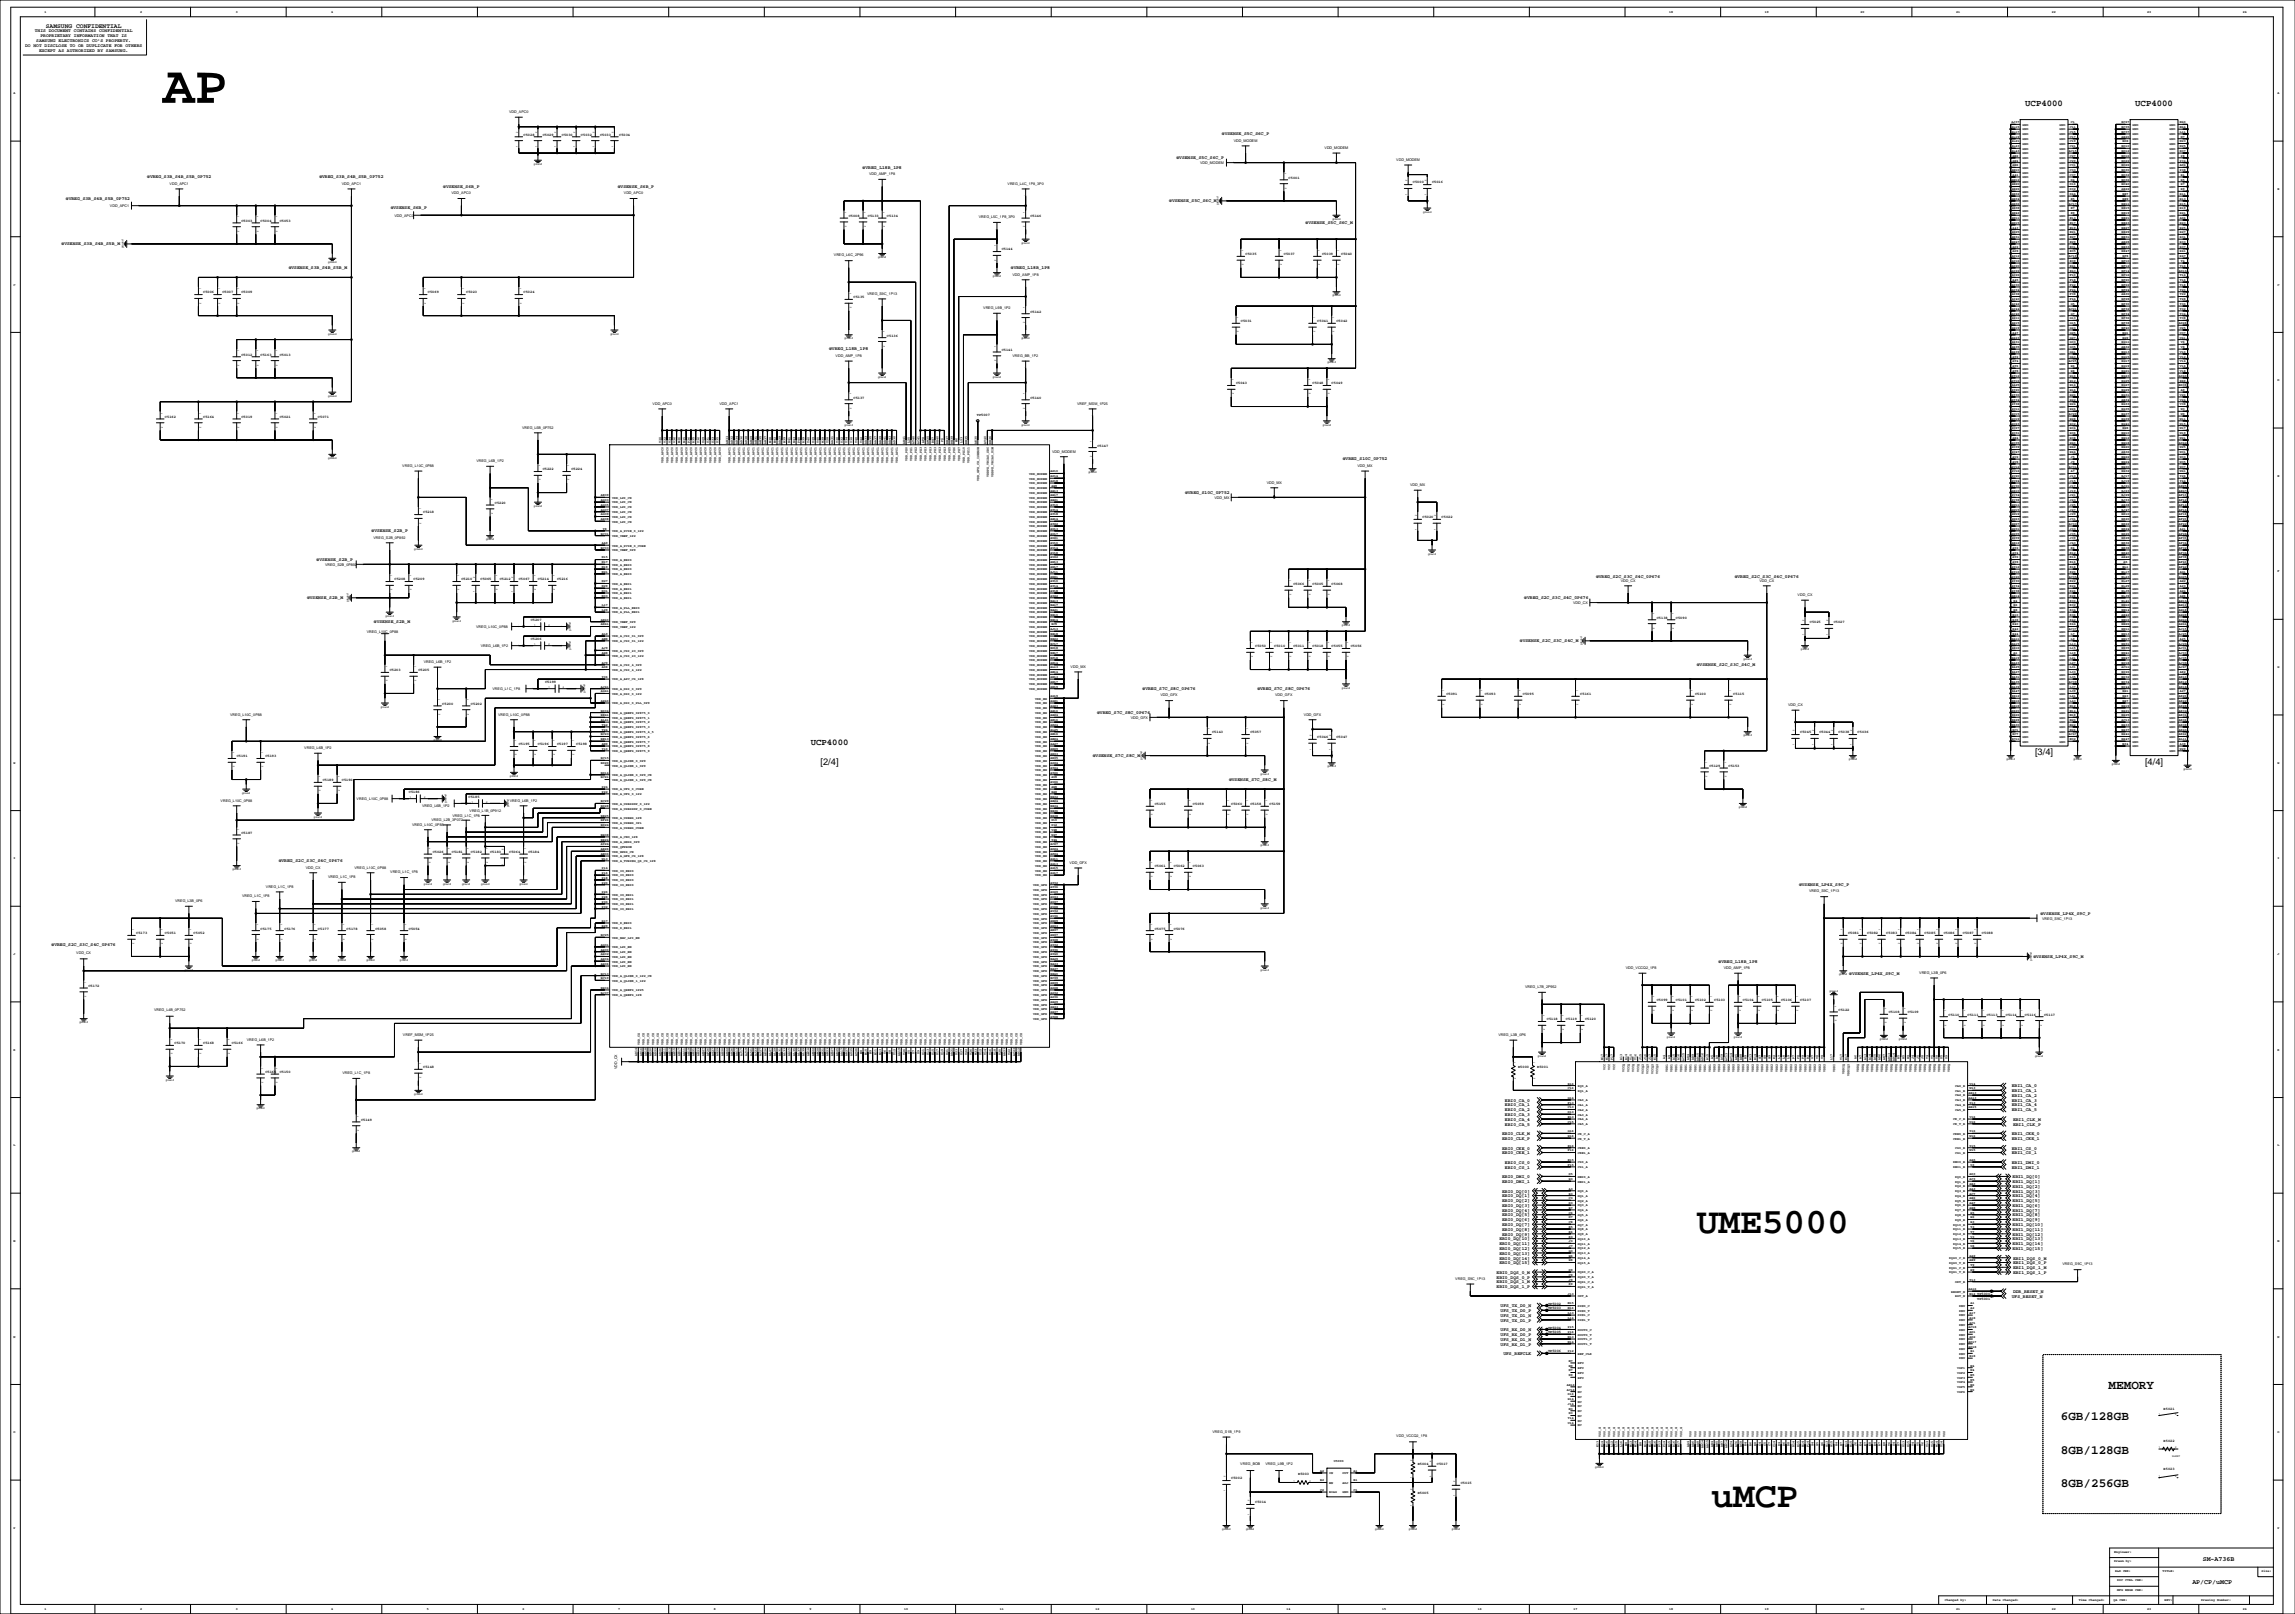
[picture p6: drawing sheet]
<svg xmlns="http://www.w3.org/2000/svg" width="2438mm" height="1714mm" viewBox="0 0 2438 1714" stroke-linecap="round" stroke-linejoin="round" font-family="sans-serif">
<defs><g id="words">
<text font-size="57.1" x="173" y="109">AP</text>
<g font-size="38.5">
<text x="1802" y="1309">UME5000</text>
<text x="1818" y="1601">uMCP</text>
</g>
<g font-size="13.4">
<text x="2240" y="1476">MEMORY</text>
<text x="2189" y="1509">6GB/128GB</text>
<text x="2189" y="1544">8GB/128GB</text>
<text x="2189" y="1580">8GB/256GB</text>
</g>
<g font-size="9.9">
<text x="2162" y="802">[3/4]</text>
<text x="872" y="812">[2/4]</text>
<text x="2278" y="812">[4/4]</text>
</g>
<g font-size="9.5">
<text x="2151" y="113">UCP4000</text>
<text x="2268" y="113">UCP4000</text>
<text x="861" y="791">UCP4000</text>
</g>
<g font-size="7.1">
<text x="2340" y="1658">SM-A736B</text>
<text x="2329" y="1682">AP/CP/uMCP</text>
</g>
<text font-size="6.7" x="49" y="30">SAMSUNG CONFIDENTIAL</text>
<g font-size="4.9">
<text x="37" y="34">THIS DOCUMENT CONTAINS CONFIDENTIAL</text>
<text x="43" y="40">PROPRIETARY INFORMATION THAT IS</text>
<text x="39" y="45">SAMSUNG ELECTRONICS CO'S PROPERTY.</text>
<text x="27" y="50">DO NOT DISCLOSE TO OR DUPLICATE FOR OTHERS</text>
<text x="41" y="55">EXCEPT AS AUTHORIZED BY SAMSUNG.</text>
<text x="1298" y="144">@VSENSE_S5C_S6C_P</text>
<text x="1250" y="169">@VSENSE_S5C_S6C_P</text>
<text x="916" y="179">@VREG_L18B_1P8</text>
<text x="156" y="189">@VREG_S3B_S4B_S5B_0P752</text>
<text x="339" y="189">@VREG_S3B_S4B_S5B_0P752</text>
<text x="471" y="200">@VSENSE_S6B_P</text>
<text x="656" y="200">@VSENSE_S6B_P</text>
<text x="70" y="212">@VREG_S3B_S4B_S5B_0P752</text>
<text x="1242" y="215">@VSENSE_S5C_S6C_M</text>
<text x="415" y="222">@VSENSE_S6B_P</text>
<text x="1387" y="238">@VSENSE_S5C_S6C_M</text>
<text x="65" y="260">@VSENSE_S3B_S4B_S5B_M</text>
<text x="307" y="286">@VSENSE_S3B_S4B_S5B_M</text>
<text x="1074" y="286">@VREG_L18B_1P8</text>
<text x="881" y="372">@VREG_L18B_1P8</text>
<text x="1426" y="489">@VREG_S10C_0P752</text>
<text x="1259" y="525">@VREG_S10C_0P752</text>
<text x="395" y="565">@VSENSE_S2B_P</text>
<text x="336" y="596">@VSENSE_S2B_P</text>
<text x="1695" y="613">@VREG_S2C_S3C_S4C_0P676</text>
<text x="1843" y="613">@VREG_S2C_S3C_S4C_0P676</text>
<text x="326" y="636">@VSENSE_S2B_M</text>
<text x="1619" y="636">@VREG_S2C_S3C_S4C_0P676</text>
<text x="397" y="662">@VSENSE_S2B_M</text>
<text x="1614" y="682">@VSENSE_S2C_S3C_S4C_M</text>
<text x="1802" y="707">@VSENSE_S2C_S3C_S4C_M</text>
<text x="1214" y="733">@VREG_S7C_S8C_0P676</text>
<text x="1336" y="733">@VREG_S7C_S8C_0P676</text>
<text x="1165" y="758">@VREG_S7C_S8C_0P676</text>
<text x="1161" y="804">@VSENSE_S7C_S8C_M</text>
<text x="1305" y="829">@VSENSE_S7C_S8C_M</text>
<text x="296" y="916">@VREG_S2C_S3C_S4C_0P676</text>
<text x="1911" y="941">@VSENSE_LP4X_S9C_P</text>
<text x="2167" y="971">@VSENSE_LP4X_S9C_P</text>
<text x="55" y="1004">@VREG_S2C_S3C_S4C_0P676</text>
<text x="2160" y="1017">@VSENSE_LP4X_S9C_M</text>
<text x="1825" y="1022">@VREG_L18B_1P8</text>
<text x="1964" y="1035">@VSENSE_LP4X_S9C_M</text>
<text x="2137" y="1155">EBI1_CA_0</text>
<text x="2137" y="1160">EBI1_CA_1</text>
<text x="2137" y="1165">EBI1_CA_2</text>
<text x="1599" y="1175">EBI0_CA_1</text>
<text x="1599" y="1170">EBI0_CA_0</text>
<text x="2137" y="1170">EBI1_CA_3</text>
<text x="2137" y="1175">EBI1_CA_4</text>
<text x="1599" y="1180">EBI0_CA_2</text>
<text x="2137" y="1180">EBI1_CA_5</text>
<text x="1599" y="1185">EBI0_CA_3</text>
<text x="1599" y="1190">EBI0_CA_4</text>
<text x="2138" y="1190">EBI1_CLK_M</text>
<text x="1599" y="1195">EBI0_CA_5</text>
<text x="2138" y="1195">EBI1_CLK_P</text>
<text x="1596" y="1206">EBI0_CLK_M</text>
<text x="2137" y="1206">EBI1_CKE_0</text>
<text x="1596" y="1211">EBI0_CLK_P</text>
<text x="2137" y="1211">EBI1_CKE_1</text>
<text x="1596" y="1221">EBI0_CKE_0</text>
<text x="2137" y="1221">EBI1_CS_0</text>
<text x="1596" y="1226">EBI0_CKE_1</text>
<text x="2137" y="1226">EBI1_CS_1</text>
<text x="1599" y="1236">EBI0_CS_0</text>
<text x="1599" y="1241">EBI0_CS_1</text>
<text x="2137" y="1236">EBI1_DMI_0</text>
<text x="2137" y="1241">EBI1_DMI_1</text>
<text x="1596" y="1251">EBI0_DMI_0</text>
<text x="2138" y="1251">EBI1_DQ[0]</text>
<text x="1596" y="1256">EBI0_DMI_1</text>
<text x="2138" y="1256">EBI1_DQ[1]</text>
<text x="2138" y="1261">EBI1_DQ[2]</text>
<text x="1596" y="1267">EBI0_DQ[0]</text>
<text x="1596" y="1272">EBI0_DQ[1]</text>
<text x="2138" y="1267">EBI1_DQ[3]</text>
<text x="2138" y="1272">EBI1_DQ[4]</text>
<text x="1596" y="1277">EBI0_DQ[2]</text>
<text x="2138" y="1277">EBI1_DQ[5]</text>
<text x="1596" y="1282">EBI0_DQ[3]</text>
<text x="2138" y="1282">EBI1_DQ[6]</text>
<text x="1596" y="1287">EBI0_DQ[4]</text>
<text x="2138" y="1287">EBI1_DQ[7]</text>
<text x="1596" y="1292">EBI0_DQ[5]</text>
<text x="2138" y="1292">EBI1_DQ[8]</text>
<text x="1596" y="1297">EBI0_DQ[6]</text>
<text x="2138" y="1297">EBI1_DQ[9]</text>
<text x="1596" y="1302">EBI0_DQ[7]</text>
<text x="1596" y="1307">EBI0_DQ[8]</text>
<text x="2138" y="1302">EBI1_DQ[10]</text>
<text x="2138" y="1307">EBI1_DQ[11]</text>
<text x="1596" y="1312">EBI0_DQ[9]</text>
<text x="2138" y="1312">EBI1_DQ[12]</text>
<text x="1593" y="1317">EBI0_DQ[10]</text>
<text x="2138" y="1317">EBI1_DQ[13]</text>
<text x="1593" y="1322">EBI0_DQ[11]</text>
<text x="2138" y="1322">EBI1_DQ[14]</text>
<text x="1593" y="1328">EBI0_DQ[12]</text>
<text x="2138" y="1328">EBI1_DQ[15]</text>
<text x="1593" y="1333">EBI0_DQ[13]</text>
<text x="1593" y="1338">EBI0_DQ[14]</text>
<text x="2138" y="1338">EBI1_DQS_0_M</text>
<text x="1593" y="1343">EBI0_DQ[15]</text>
<text x="2138" y="1343">EBI1_DQS_0_P</text>
<text x="2138" y="1348">EBI1_DQS_1_M</text>
<text x="1590" y="1353">EBI0_DQS_0_M</text>
<text x="2138" y="1353">EBI1_DQS_1_P</text>
<text x="1590" y="1358">EBI0_DQS_0_P</text>
<text x="1590" y="1363">EBI0_DQS_1_M</text>
<text x="1590" y="1368">EBI0_DQS_1_P</text>
<text x="2138" y="1373">DDR_RESET_N</text>
<text x="2137" y="1378">UFS_RESET_N</text>
<text x="1594" y="1388">UFS_TX_D0_N</text>
<text x="1594" y="1394">UFS_TX_D0_P</text>
<text x="1594" y="1399">UFS_TX_D1_N</text>
<text x="1594" y="1404">UFS_TX_D1_P</text>
<text x="1594" y="1414">UFS_RX_D0_N</text>
<text x="1594" y="1419">UFS_RX_D0_P</text>
<text x="1594" y="1424">UFS_RX_D1_N</text>
<text x="1594" y="1429">UFS_RX_D1_P</text>
<text x="1597" y="1439">UFS_REFCLK</text>
</g>
<g font-size="3.9">
<text x="541" y="120">VDD_APC0</text>
<text x="556" y="144">C5028</text>
<text x="576" y="144">C5029</text>
<text x="597" y="144">C5030</text>
<text x="617" y="144">C5032</text>
<text x="637" y="144">C5033</text>
<text x="658" y="144">C5034</text>
<text x="1310" y="150">VDD_MODEM</text>
<text x="1407" y="158">VDD_MODEM</text>
<text x="1483" y="171">VDD_MODEM</text>
<text x="1275" y="174">VDD_MODEM</text>
<text x="923" y="186">VDD_AMP_1P8</text>
<text x="1369" y="190">C5001</text>
<text x="180" y="196">VDD_APC1</text>
<text x="363" y="196">VDD_APC1</text>
<text x="1070" y="196">VREG_L4C_1P8_3P0</text>
<text x="1501" y="195">C5000</text>
<text x="1521" y="195">C5016</text>
<text x="480" y="206">VDD_APC0</text>
<text x="663" y="206">VDD_APC0</text>
<text x="117" y="220">VDD_APC1</text>
<text x="419" y="230">VDD_APC0</text>
<text x="901" y="230">C5008</text>
<text x="922" y="230">C5133</text>
<text x="942" y="230">C5134</text>
<text x="1040" y="232">VREG_L5C_1P8_3P0</text>
<text x="1094" y="230">C5146</text>
<text x="256" y="236">C5003</text>
<text x="277" y="236">C5004</text>
<text x="297" y="236">C5053</text>
<text x="1064" y="266">C5144</text>
<text x="886" y="272">VREG_L6C_2P96</text>
<text x="1323" y="271">C5035</text>
<text x="1364" y="271">C5037</text>
<text x="1404" y="271">C5039</text>
<text x="1425" y="271">C5040</text>
<text x="1076" y="293">VDD_AMP_1P8</text>
<text x="216" y="312">C5006</text>
<text x="236" y="312">C5007</text>
<text x="256" y="312">C5009</text>
<text x="455" y="312">C5069</text>
<text x="495" y="312">C5023</text>
<text x="556" y="312">C5024</text>
<text x="907" y="317">C5135</text>
<text x="921" y="313">VREG_S9C_1P13</text>
<text x="1044" y="328">VREG_L9B_1P2</text>
<text x="1094" y="332">C5142</text>
<text x="1318" y="342">C5031</text>
<text x="1399" y="342">C5041</text>
<text x="1420" y="342">C5042</text>
<text x="942" y="357">C5136</text>
<text x="256" y="378">C5012</text>
<text x="277" y="378">C5163</text>
<text x="297" y="378">C5013</text>
<text x="1064" y="373">C5141</text>
<text x="888" y="379">VDD_AMP_1P8</text>
<text x="1075" y="379">VREG_BB_1P2</text>
<text x="1313" y="408">C5043</text>
<text x="1394" y="408">C5048</text>
<text x="1414" y="408">C5049</text>
<text x="907" y="423">C5137</text>
<text x="1094" y="423">C5140</text>
<text x="693" y="430">VDD_APC0</text>
<text x="764" y="430">VDD_APC1</text>
<text x="1144" y="430">VREF_MSM_1P25</text>
<text x="175" y="444">C5162</text>
<text x="216" y="444">C5164</text>
<text x="256" y="444">C5019</text>
<text x="297" y="444">C5021</text>
<text x="338" y="444">C5071</text>
<text x="1038" y="441">TP5007</text>
<text x="555" y="455">VREG_L5B_0P752</text>
<text x="1166" y="474">C5147</text>
<text x="1117" y="481">VDD_MODEM</text>
<text x="506" y="491">VREG_L6B_1P2</text>
<text x="427" y="496">VREG_L10C_0P88</text>
<text x="1442" y="496">VDD_MX</text>
<text x="576" y="500">C5222</text>
<text x="607" y="500">C5224</text>
<text x="1345" y="514">VDD_MX</text>
<text x="1498" y="516">VDD_MX</text>
<text x="1290" y="530">VDD_MX</text>
<text x="526" y="535">C5220</text>
<text x="449" y="545">C5218</text>
<text x="1511" y="550">C5020</text>
<text x="1531" y="550">C5022</text>
<text x="397" y="572">VREG_S2B_0P892</text>
<text x="345" y="601">VREG_S2B_0P892</text>
<text x="419" y="616">C5208</text>
<text x="439" y="616">C5209</text>
<text x="490" y="616">C5210</text>
<text x="510" y="616">C5065</text>
<text x="531" y="616">C5212</text>
<text x="551" y="616">C5067</text>
<text x="571" y="616">C5214</text>
<text x="592" y="616">C5216</text>
<text x="1721" y="618">VDD_CX</text>
<text x="1869" y="618">VDD_CX</text>
<text x="1374" y="622">C5066</text>
<text x="1394" y="622">C5005</text>
<text x="1414" y="622">C5068</text>
<text x="1909" y="633">VDD_CX</text>
<text x="1671" y="641">VDD_CX</text>
<text x="564" y="660">C5207</text>
<text x="1760" y="657">C5138</text>
<text x="1780" y="657">C5090</text>
<text x="1922" y="662">C5025</text>
<text x="1948" y="662">C5027</text>
<text x="389" y="672">VREG_L10C_0P88</text>
<text x="506" y="667">VREG_L10C_0P88</text>
<text x="564" y="680">C5206</text>
<text x="511" y="687">VREG_L6B_1P2</text>
<text x="1333" y="688">C5050</text>
<text x="1354" y="688">C5010</text>
<text x="1374" y="688">C5011</text>
<text x="1394" y="688">C5018</text>
<text x="1414" y="688">C5055</text>
<text x="1435" y="688">C5056</text>
<text x="450" y="704">VREG_L6B_1P2</text>
<text x="414" y="713">C5203</text>
<text x="444" y="713">C5205</text>
<text x="1137" y="709">VDD_MX</text>
<text x="579" y="726">C5199</text>
<text x="523" y="733">VREG_L1C_1P8</text>
<text x="1233" y="740">VDD_GFX</text>
<text x="1355" y="740">VDD_GFX</text>
<text x="1536" y="738">C5091</text>
<text x="1577" y="738">C5093</text>
<text x="1618" y="738">C5095</text>
<text x="1679" y="738">C5161</text>
<text x="1800" y="738">C5100</text>
<text x="1841" y="738">C5115</text>
<text x="470" y="748">C5200</text>
<text x="500" y="748">C5202</text>
<text x="1899" y="750">VDD_CX</text>
<text x="244" y="760">VREG_L10C_0P88</text>
<text x="529" y="761">VREG_L10C_0P88</text>
<text x="1385" y="760">VDD_GFX</text>
<text x="1201" y="763">VDD_GFX</text>
<text x="1287" y="779">C5143</text>
<text x="1328" y="779">C5057</text>
<text x="1912" y="779">C5045</text>
<text x="1932" y="779">C5044</text>
<text x="1953" y="779">C5038</text>
<text x="1973" y="779">C5036</text>
<text x="1399" y="784">C5046</text>
<text x="1420" y="784">C5047</text>
<text x="551" y="792">C5195</text>
<text x="571" y="792">C5196</text>
<text x="592" y="792">C5197</text>
<text x="612" y="792">C5198</text>
<text x="323" y="796">VREG_L6B_1P2</text>
<text x="251" y="804">C5191</text>
<text x="282" y="804">C5193</text>
<text x="1816" y="815">C5129</text>
<text x="1836" y="815">C5153</text>
<text x="343" y="830">C5189</text>
<text x="363" y="830">C5190</text>
<text x="434" y="842">C5186</text>
<text x="234" y="851">VREG_L10C_0P88</text>
<text x="379" y="849">VREG_L10C_0P88</text>
<text x="498" y="848">C5185</text>
<text x="542" y="851">VREG_L6B_1P2</text>
<text x="448" y="857">VREG_L6B_1P2</text>
<text x="1227" y="855">C5155</text>
<text x="1267" y="855">C5059</text>
<text x="1308" y="855">C5060</text>
<text x="1328" y="855">C5158</text>
<text x="1348" y="855">C5159</text>
<text x="499" y="862">VREG_L1B_0P912</text>
<text x="481" y="867">VREG_L1C_1P8</text>
<text x="458" y="872">VREG_L2B_3P072</text>
<text x="438" y="878">VREG_L10C_0P88</text>
<text x="256" y="886">C5187</text>
<text x="460" y="906">C5026</text>
<text x="480" y="906">C5181</text>
<text x="500" y="906">C5182</text>
<text x="521" y="906">C5183</text>
<text x="541" y="906">C5064</text>
<text x="561" y="906">C5184</text>
<text x="1136" y="917">VDD_GFX</text>
<text x="325" y="922">VDD_CX</text>
<text x="377" y="922">VREG_L10C_0P88</text>
<text x="1227" y="921">C5061</text>
<text x="1247" y="921">C5062</text>
<text x="1267" y="921">C5063</text>
<text x="414" y="928">VREG_L1C_1P8</text>
<text x="348" y="933">VREG_L1C_1P8</text>
<text x="282" y="943">VREG_L1C_1P8</text>
<text x="1922" y="948">VREG_S9C_1P13</text>
<text x="257" y="953">VREG_L1C_1P8</text>
<text x="186" y="958">VREG_L3B_0P6</text>
<text x="2169" y="977">VREG_S9C_1P13</text>
<text x="277" y="987">C5175</text>
<text x="302" y="987">C5176</text>
<text x="338" y="987">C5177</text>
<text x="368" y="987">C5178</text>
<text x="399" y="987">C5058</text>
<text x="434" y="987">C5054</text>
<text x="1227" y="987">C5075</text>
<text x="1247" y="987">C5076</text>
<text x="145" y="992">C5173</text>
<text x="175" y="992">C5051</text>
<text x="206" y="992">C5052</text>
<text x="1963" y="992">C5081</text>
<text x="1983" y="992">C5082</text>
<text x="2004" y="992">C5083</text>
<text x="2024" y="992">C5084</text>
<text x="2044" y="992">C5085</text>
<text x="2065" y="992">C5086</text>
<text x="2085" y="992">C5087</text>
<text x="2105" y="992">C5088</text>
<text x="81" y="1014">VDD_CX</text>
<text x="1727" y="1029">VDD_VCCQ2_1P8</text>
<text x="1831" y="1029">VDD_AMP_1P8</text>
<text x="2039" y="1034">VREG_L3B_0P6</text>
<text x="94" y="1048">C5172</text>
<text x="1620" y="1049">VREG_L7B_2P952</text>
<text x="1760" y="1063">C5099</text>
<text x="1780" y="1063">C5101</text>
<text x="1800" y="1063">C5102</text>
<text x="1821" y="1063">C5103</text>
<text x="1851" y="1063">C5104</text>
<text x="1872" y="1063">C5105</text>
<text x="1892" y="1063">C5106</text>
<text x="1912" y="1063">C5107</text>
<text x="164" y="1074">VREG_L4B_0P752</text>
<text x="1953" y="1074">C5122</text>
<text x="2006" y="1076">C5108</text>
<text x="2026" y="1076">C5109</text>
<text x="2070" y="1079">C5110</text>
<text x="2090" y="1079">C5111</text>
<text x="2110" y="1079">C5113</text>
<text x="2131" y="1079">C5114</text>
<text x="2151" y="1079">C5116</text>
<text x="2171" y="1079">C5117</text>
<text x="1643" y="1084">C5118</text>
<text x="1663" y="1084">C5119</text>
<text x="1684" y="1084">C5120</text>
<text x="428" y="1100">VREF_MSM_1P25</text>
<text x="1592" y="1100">VREG_L3B_0P6</text>
<text x="185" y="1109">C5170</text>
<text x="216" y="1109">C5168</text>
<text x="246" y="1109">C5166</text>
<text x="262" y="1105">VREG_L6B_1P2</text>
<text x="282" y="1140">C5165</text>
<text x="297" y="1140">C5150</text>
<text x="449" y="1134">C5148</text>
<text x="656" y="1135" transform="rotate(-90 656 1135)">VDD_CX</text>
<text x="1613" y="1134">R5000</text>
<text x="1633" y="1134">R5001</text>
<text x="364" y="1141">VREG_L1C_1P8</text>
<text x="383" y="1190">C5149</text>
<text x="2191" y="1344">VREG_S9C_1P13</text>
<text x="1546" y="1359">VREG_S9C_1P13</text>
<text x="1644" y="1386">TP5002</text>
<text x="2100" y="1380">TP5001</text>
<text x="1644" y="1391">TP5003</text>
<text x="1644" y="1411">TP5004</text>
<text x="1644" y="1416">TP5005</text>
<text x="1644" y="1436">TP5006</text>
<text x="2298" y="1498">R5021</text>
<text x="1288" y="1522">VREG_S1B_1P9</text>
<text x="1483" y="1527">VDD_VCCQ2_1P8</text>
<text x="2298" y="1531">R5022</text>
<text x="1317" y="1556">VREG_BOB</text>
<text x="1344" y="1556">VREG_L9B_1P2</text>
<text x="1506" y="1556">R5004</text>
<text x="1526" y="1556">C5017</text>
<text x="2298" y="1561">R5023</text>
<text x="1308" y="1571">C5002</text>
<text x="1379" y="1567">R5003</text>
<text x="1552" y="1576">C5015</text>
<text x="1506" y="1586">R5005</text>
<text x="1333" y="1597">C5014</text>
</g>
<g font-size="3.5">
<text x="47" y="14">1</text>
<text x="149" y="14">2</text>
<text x="250" y="14">3</text>
<text x="352" y="14">4</text>
<text x="1773" y="14">18</text>
<text x="1875" y="14">19</text>
<text x="1976" y="14">20</text>
<text x="2078" y="14">21</text>
<text x="2179" y="14">22</text>
<text x="2281" y="14">23</text>
<text x="2382" y="14">24</text>
<text x="14" y="100">A</text>
<text x="2419" y="100">A</text>
<text x="2136" y="131">AJ37</text>
<text x="2200" y="131">C1</text>
<text x="2253" y="131">BC27</text>
<text x="2315" y="131">M40</text>
<text x="2136" y="136">AL15</text>
<text x="2148" y="134">GND</text>
<text x="2188" y="134">GND</text>
<text x="2199" y="136">C11</text>
<text x="2253" y="136">BC35</text>
<text x="2265" y="134">GND</text>
<text x="2305" y="134">GND</text>
<text x="2315" y="136">M44</text>
<text x="2136" y="141">AL17</text>
<text x="2148" y="144">GND</text>
<text x="2148" y="139">GND</text>
<text x="2188" y="139">GND</text>
<text x="2188" y="144">GND</text>
<text x="2199" y="141">C15</text>
<text x="2253" y="141">BC37</text>
<text x="2265" y="139">GND</text>
<text x="2265" y="144">GND</text>
<text x="2305" y="139">GND</text>
<text x="2305" y="144">GND</text>
<text x="2315" y="141">L11</text>
<text x="2136" y="146">AL19</text>
<text x="2148" y="149">GND</text>
<text x="2188" y="149">GND</text>
<text x="2199" y="146">C17</text>
<text x="2253" y="146">AB20</text>
<text x="2265" y="149">GND</text>
<text x="2305" y="149">GND</text>
<text x="2316" y="146">N7</text>
<text x="2136" y="151">AL21</text>
<text x="2148" y="154">GND</text>
<text x="2188" y="154">GND</text>
<text x="2199" y="151">C19</text>
<text x="2254" y="151">BD8</text>
<text x="2265" y="154">GND</text>
<text x="2305" y="154">GND</text>
<text x="2315" y="151">N23</text>
<text x="2136" y="156">AL23</text>
<text x="2136" y="161">AL43</text>
<text x="2148" y="159">GND</text>
<text x="2188" y="159">GND</text>
<text x="2197" y="161">AC15</text>
<text x="2199" y="156">C21</text>
<text x="2253" y="161">BD12</text>
<text x="2253" y="156">BD10</text>
<text x="2265" y="159">GND</text>
<text x="2305" y="159">GND</text>
<text x="2315" y="161">N37</text>
<text x="2315" y="156">N25</text>
<text x="2138" y="167">AM2</text>
<text x="2148" y="164">GND</text>
<text x="2188" y="164">GND</text>
<text x="2199" y="167">C27</text>
<text x="2253" y="167">BD16</text>
<text x="2265" y="164">GND</text>
<text x="2305" y="164">GND</text>
<text x="2316" y="167">P8</text>
<text x="2138" y="172">AM4</text>
<text x="2148" y="169">GND</text>
<text x="2188" y="169">GND</text>
<text x="2199" y="172">C29</text>
<text x="2253" y="172">BD22</text>
<text x="2265" y="169">GND</text>
<text x="2305" y="169">GND</text>
<text x="2315" y="172">P34</text>
<text x="2138" y="177">AM6</text>
<text x="2148" y="179">GND</text>
<text x="2148" y="174">GND</text>
<text x="2188" y="174">GND</text>
<text x="2188" y="179">GND</text>
<text x="2199" y="177">C31</text>
<text x="2253" y="177">BD26</text>
<text x="2265" y="174">GND</text>
<text x="2265" y="179">GND</text>
<text x="2305" y="179">GND</text>
<text x="2305" y="174">GND</text>
<text x="2315" y="177">AD4</text>
<text x="2136" y="182">AM10</text>
<text x="2148" y="184">GND</text>
<text x="2188" y="184">GND</text>
<text x="2199" y="182">C33</text>
<text x="2253" y="182">BD30</text>
<text x="2265" y="184">GND</text>
<text x="2305" y="184">GND</text>
<text x="2315" y="182">P38</text>
<text x="2136" y="192">AM12</text>
<text x="2138" y="187">A41</text>
<text x="2148" y="189">GND</text>
<text x="2188" y="189">GND</text>
<text x="2199" y="187">C37</text>
<text x="2200" y="192">D4</text>
<text x="2253" y="187">BD32</text>
<text x="2253" y="192">BD36</text>
<text x="2265" y="189">GND</text>
<text x="2305" y="189">GND</text>
<text x="2316" y="192">R5</text>
<text x="2316" y="187">R1</text>
<text x="2136" y="197">AM20</text>
<text x="2148" y="194">GND</text>
<text x="2188" y="194">GND</text>
<text x="2199" y="197">D16</text>
<text x="2253" y="197">BD40</text>
<text x="2265" y="194">GND</text>
<text x="2305" y="194">GND</text>
<text x="2316" y="197">R7</text>
<text x="2136" y="202">AM26</text>
<text x="2148" y="200">GND</text>
<text x="2188" y="200">GND</text>
<text x="2199" y="202">D32</text>
<text x="2253" y="202">AB22</text>
<text x="2265" y="200">GND</text>
<text x="2305" y="200">GND</text>
<text x="2316" y="202">R9</text>
<text x="2419" y="202">B</text>
<text x="2136" y="207">AM32</text>
<text x="2148" y="205">GND</text>
<text x="2148" y="210">GND</text>
<text x="2188" y="210">GND</text>
<text x="2188" y="205">GND</text>
<text x="2199" y="207">D44</text>
<text x="2254" y="207">BE7</text>
<text x="2265" y="205">GND</text>
<text x="2265" y="210">GND</text>
<text x="2305" y="210">GND</text>
<text x="2305" y="205">GND</text>
<text x="2315" y="207">R11</text>
<text x="2136" y="212">AM34</text>
<text x="2148" y="215">GND</text>
<text x="2188" y="215">GND</text>
<text x="2200" y="212">E5</text>
<text x="2254" y="212">BE9</text>
<text x="2265" y="215">GND</text>
<text x="2305" y="215">GND</text>
<text x="2315" y="212">R13</text>
<text x="2136" y="217">AM36</text>
<text x="2148" y="220">GND</text>
<text x="2188" y="220">GND</text>
<text x="2197" y="217">AC17</text>
<text x="2253" y="217">BE11</text>
<text x="2265" y="220">GND</text>
<text x="2305" y="220">GND</text>
<text x="2315" y="217">R15</text>
<text x="2136" y="227">AM42</text>
<text x="2136" y="222">AM38</text>
<text x="2148" y="225">GND</text>
<text x="2188" y="225">GND</text>
<text x="2200" y="227">E9</text>
<text x="2200" y="222">E7</text>
<text x="2253" y="222">BE15</text>
<text x="2253" y="227">BE19</text>
<text x="2265" y="225">GND</text>
<text x="2305" y="225">GND</text>
<text x="2315" y="227">R21</text>
<text x="2315" y="222">R19</text>
<text x="2136" y="233">AN11</text>
<text x="2148" y="230">GND</text>
<text x="2188" y="230">GND</text>
<text x="2199" y="233">E13</text>
<text x="2253" y="233">BE21</text>
<text x="2265" y="230">GND</text>
<text x="2305" y="230">GND</text>
<text x="2315" y="233">AD6</text>
<text x="2136" y="238">AN15</text>
<text x="2148" y="235">GND</text>
<text x="2188" y="235">GND</text>
<text x="2199" y="238">E17</text>
<text x="2253" y="238">BE23</text>
<text x="2265" y="235">GND</text>
<text x="2305" y="235">GND</text>
<text x="2315" y="238">R23</text>
<text x="2138" y="243">A43</text>
<text x="2148" y="245">GND</text>
<text x="2148" y="240">GND</text>
<text x="2188" y="245">GND</text>
<text x="2188" y="240">GND</text>
<text x="2199" y="243">E19</text>
<text x="2253" y="243">BE27</text>
<text x="2265" y="245">GND</text>
<text x="2265" y="240">GND</text>
<text x="2305" y="245">GND</text>
<text x="2305" y="240">GND</text>
<text x="2315" y="243">R25</text>
<text x="2136" y="248">AN25</text>
<text x="2148" y="250">GND</text>
<text x="2188" y="250">GND</text>
<text x="2199" y="248">E21</text>
<text x="2253" y="248">BE29</text>
<text x="2265" y="250">GND</text>
<text x="2305" y="250">GND</text>
<text x="2315" y="248">R27</text>
<text x="2136" y="253">AN31</text>
<text x="2136" y="258">AN47</text>
<text x="2148" y="255">GND</text>
<text x="2188" y="255">GND</text>
<text x="2199" y="258">E29</text>
<text x="2199" y="253">E27</text>
<text x="2253" y="253">BE31</text>
<text x="2253" y="258">AB28</text>
<text x="2265" y="255">GND</text>
<text x="2305" y="255">GND</text>
<text x="2315" y="253">R31</text>
<text x="2315" y="258">R33</text>
<text x="2138" y="263">AP2</text>
<text x="2148" y="260">GND</text>
<text x="2188" y="260">GND</text>
<text x="2199" y="263">E31</text>
<text x="2253" y="263">BE33</text>
<text x="2265" y="260">GND</text>
<text x="2305" y="260">GND</text>
<text x="2315" y="263">R37</text>
<text x="2138" y="268">AP8</text>
<text x="2148" y="266">GND</text>
<text x="2188" y="266">GND</text>
<text x="2199" y="268">E35</text>
<text x="2253" y="268">BE47</text>
<text x="2265" y="266">GND</text>
<text x="2305" y="266">GND</text>
<text x="2315" y="268">R41</text>
<text x="2136" y="273">AP12</text>
<text x="2148" y="276">GND</text>
<text x="2148" y="271">GND</text>
<text x="2188" y="276">GND</text>
<text x="2188" y="271">GND</text>
<text x="2197" y="273">AC19</text>
<text x="2254" y="273">BF8</text>
<text x="2265" y="276">GND</text>
<text x="2265" y="271">GND</text>
<text x="2305" y="271">GND</text>
<text x="2305" y="276">GND</text>
<text x="2315" y="273">R47</text>
<text x="2136" y="278">AP16</text>
<text x="2148" y="281">GND</text>
<text x="2188" y="281">GND</text>
<text x="2199" y="278">E39</text>
<text x="2253" y="278">BF10</text>
<text x="2265" y="281">GND</text>
<text x="2305" y="281">GND</text>
<text x="2316" y="278">T4</text>
<text x="2136" y="283">AP20</text>
<text x="2148" y="286">GND</text>
<text x="2188" y="286">GND</text>
<text x="2199" y="283">E41</text>
<text x="2253" y="283">BF12</text>
<text x="2265" y="286">GND</text>
<text x="2305" y="286">GND</text>
<text x="2315" y="283">T10</text>
<text x="2136" y="288">AP22</text>
<text x="2136" y="293">AP26</text>
<text x="2148" y="291">GND</text>
<text x="2188" y="291">GND</text>
<text x="2199" y="293">F10</text>
<text x="2199" y="288">E43</text>
<text x="2253" y="293">BF16</text>
<text x="2253" y="288">BF14</text>
<text x="2265" y="291">GND</text>
<text x="2305" y="291">GND</text>
<text x="2314" y="288">AD10</text>
<text x="2315" y="293">T14</text>
<text x="2138" y="299">A45</text>
<text x="2148" y="296">GND</text>
<text x="2188" y="296">GND</text>
<text x="2199" y="299">F18</text>
<text x="2253" y="299">BF20</text>
<text x="2265" y="296">GND</text>
<text x="2305" y="296">GND</text>
<text x="2315" y="299">T16</text>
<text x="14" y="303">C</text>
<text x="2136" y="304">AP30</text>
<text x="2148" y="301">GND</text>
<text x="2188" y="301">GND</text>
<text x="2199" y="304">F22</text>
<text x="2253" y="304">BF22</text>
<text x="2265" y="301">GND</text>
<text x="2305" y="301">GND</text>
<text x="2315" y="304">T18</text>
<text x="2419" y="303">C</text>
<text x="2136" y="309">AP34</text>
<text x="2148" y="306">GND</text>
<text x="2148" y="311">GND</text>
<text x="2188" y="311">GND</text>
<text x="2188" y="306">GND</text>
<text x="2199" y="309">F24</text>
<text x="2253" y="309">BF24</text>
<text x="2265" y="311">GND</text>
<text x="2265" y="306">GND</text>
<text x="2305" y="306">GND</text>
<text x="2305" y="311">GND</text>
<text x="2315" y="309">T20</text>
<text x="2136" y="314">AP38</text>
<text x="2148" y="316">GND</text>
<text x="2188" y="316">GND</text>
<text x="2199" y="314">F38</text>
<text x="2253" y="314">AB30</text>
<text x="2265" y="316">GND</text>
<text x="2305" y="316">GND</text>
<text x="2315" y="314">T22</text>
<text x="2136" y="319">AP40</text>
<text x="2136" y="324">AP42</text>
<text x="2148" y="321">GND</text>
<text x="2188" y="321">GND</text>
<text x="2199" y="319">F44</text>
<text x="2200" y="324">G5</text>
<text x="2253" y="324">BF30</text>
<text x="2253" y="319">BF28</text>
<text x="2265" y="321">GND</text>
<text x="2305" y="321">GND</text>
<text x="2315" y="324">T30</text>
<text x="2315" y="319">T28</text>
<text x="2136" y="329">AP44</text>
<text x="2148" y="326">GND</text>
<text x="2188" y="326">GND</text>
<text x="2197" y="329">AC21</text>
<text x="2253" y="329">BF32</text>
<text x="2265" y="326">GND</text>
<text x="2305" y="326">GND</text>
<text x="2315" y="329">T32</text>
<text x="2136" y="334">AP46</text>
<text x="2148" y="332">GND</text>
<text x="2188" y="332">GND</text>
<text x="2200" y="334">G7</text>
<text x="2253" y="334">BF34</text>
<text x="2265" y="332">GND</text>
<text x="2305" y="332">GND</text>
<text x="2315" y="334">T34</text>
<text x="2136" y="339">AR11</text>
<text x="2148" y="342">GND</text>
<text x="2148" y="337">GND</text>
<text x="2188" y="342">GND</text>
<text x="2188" y="337">GND</text>
<text x="2199" y="339">G13</text>
<text x="2253" y="339">BF36</text>
<text x="2265" y="342">GND</text>
<text x="2265" y="337">GND</text>
<text x="2305" y="342">GND</text>
<text x="2305" y="337">GND</text>
<text x="2315" y="339">T38</text>
<text x="2136" y="344">AR15</text>
<text x="2148" y="347">GND</text>
<text x="2188" y="347">GND</text>
<text x="2199" y="344">G15</text>
<text x="2253" y="344">BF38</text>
<text x="2265" y="347">GND</text>
<text x="2305" y="347">GND</text>
<text x="2314" y="344">AD28</text>
<text x="2136" y="349">AR19</text>
<text x="2148" y="352">GND</text>
<text x="2188" y="352">GND</text>
<text x="2199" y="349">G23</text>
<text x="2253" y="349">BF40</text>
<text x="2265" y="352">GND</text>
<text x="2305" y="352">GND</text>
<text x="2315" y="349">U25</text>
<text x="2136" y="360">AR23</text>
<text x="2138" y="354">A47</text>
<text x="2148" y="357">GND</text>
<text x="2188" y="357">GND</text>
<text x="2199" y="354">G25</text>
<text x="2199" y="360">G27</text>
<text x="2254" y="354">BG1</text>
<text x="2254" y="360">BG9</text>
<text x="2265" y="357">GND</text>
<text x="2305" y="357">GND</text>
<text x="2315" y="360">U41</text>
<text x="2315" y="354">U37</text>
<text x="2136" y="365">AR31</text>
<text x="2148" y="362">GND</text>
<text x="2188" y="362">GND</text>
<text x="2199" y="365">G33</text>
<text x="2253" y="365">BG11</text>
<text x="2265" y="362">GND</text>
<text x="2305" y="362">GND</text>
<text x="2316" y="365">V6</text>
<text x="2136" y="370">AR35</text>
<text x="2148" y="367">GND</text>
<text x="2188" y="367">GND</text>
<text x="2199" y="370">G35</text>
<text x="2253" y="370">AB32</text>
<text x="2265" y="367">GND</text>
<text x="2305" y="367">GND</text>
<text x="2316" y="370">V8</text>
<text x="2136" y="375">AR39</text>
<text x="2148" y="372">GND</text>
<text x="2148" y="377">GND</text>
<text x="2188" y="372">GND</text>
<text x="2188" y="377">GND</text>
<text x="2199" y="375">G41</text>
<text x="2253" y="375">BG13</text>
<text x="2265" y="372">GND</text>
<text x="2265" y="377">GND</text>
<text x="2305" y="377">GND</text>
<text x="2305" y="372">GND</text>
<text x="2315" y="375">V10</text>
<text x="2138" y="380">AT2</text>
<text x="2148" y="382">GND</text>
<text x="2188" y="382">GND</text>
<text x="2199" y="380">G43</text>
<text x="2253" y="380">BG15</text>
<text x="2265" y="382">GND</text>
<text x="2305" y="382">GND</text>
<text x="2315" y="380">V12</text>
<text x="2138" y="385">AT4</text>
<text x="2138" y="390">AT6</text>
<text x="2148" y="387">GND</text>
<text x="2188" y="387">GND</text>
<text x="2197" y="385">AC25</text>
<text x="2200" y="390">H6</text>
<text x="2253" y="390">BG19</text>
<text x="2253" y="385">BG17</text>
<text x="2265" y="387">GND</text>
<text x="2305" y="387">GND</text>
<text x="2315" y="385">V14</text>
<text x="2315" y="390">V16</text>
<text x="2138" y="395">AT8</text>
<text x="2148" y="393">GND</text>
<text x="2188" y="393">GND</text>
<text x="2200" y="395">H8</text>
<text x="2253" y="395">BG21</text>
<text x="2265" y="393">GND</text>
<text x="2305" y="393">GND</text>
<text x="2315" y="395">V18</text>
<text x="2136" y="400">AT12</text>
<text x="2148" y="398">GND</text>
<text x="2188" y="398">GND</text>
<text x="2199" y="400">H10</text>
<text x="2253" y="400">BG23</text>
<text x="2265" y="398">GND</text>
<text x="2305" y="398">GND</text>
<text x="2314" y="400">AD40</text>
<text x="2136" y="405">AT16</text>
<text x="2148" y="408">GND</text>
<text x="2148" y="403">GND</text>
<text x="2188" y="403">GND</text>
<text x="2188" y="408">GND</text>
<text x="2199" y="405">H12</text>
<text x="2253" y="405">BG25</text>
<text x="2265" y="403">GND</text>
<text x="2265" y="408">GND</text>
<text x="2305" y="408">GND</text>
<text x="2305" y="403">GND</text>
<text x="2315" y="405">BB8</text>
<text x="2419" y="405">D</text>
<text x="2136" y="410">AA25</text>
<text x="2148" y="413">GND</text>
<text x="2188" y="413">GND</text>
<text x="2199" y="410">H14</text>
<text x="2253" y="410">BG27</text>
<text x="2265" y="413">GND</text>
<text x="2305" y="413">GND</text>
<text x="2314" y="410">BD38</text>
<text x="2136" y="415">AT20</text>
<text x="2148" y="418">GND</text>
<text x="2188" y="418">GND</text>
<text x="2199" y="415">H16</text>
<text x="2253" y="415">BG29</text>
<text x="2265" y="418">GND</text>
<text x="2305" y="418">GND</text>
<text x="2316" y="415">A9</text>
<text x="2136" y="420">AT30</text>
<text x="2136" y="426">AT34</text>
<text x="2148" y="423">GND</text>
<text x="2188" y="423">GND</text>
<text x="2199" y="420">H20</text>
<text x="2199" y="426">H22</text>
<text x="2253" y="426">AB34</text>
<text x="2253" y="420">BG31</text>
<text x="2265" y="423">GND</text>
<text x="2305" y="423">GND</text>
<text x="2315" y="420">V20</text>
<text x="2315" y="426">V24</text>
<text x="2136" y="431">AT38</text>
<text x="2148" y="428">GND</text>
<text x="2188" y="428">GND</text>
<text x="2199" y="431">H24</text>
<text x="2253" y="431">BG33</text>
<text x="2265" y="428">GND</text>
<text x="2305" y="428">GND</text>
<text x="2315" y="431">V38</text>
<text x="2136" y="436">AU11</text>
<text x="2148" y="433">GND</text>
<text x="2188" y="433">GND</text>
<text x="2199" y="436">H26</text>
<text x="2253" y="436">BG35</text>
<text x="2265" y="433">GND</text>
<text x="2305" y="433">GND</text>
<text x="2316" y="436">W3</text>
<text x="2136" y="441">AU15</text>
<text x="2148" y="443">GND</text>
<text x="2148" y="438">GND</text>
<text x="2188" y="443">GND</text>
<text x="2188" y="438">GND</text>
<text x="2197" y="441">AC29</text>
<text x="2253" y="441">BG37</text>
<text x="2265" y="438">GND</text>
<text x="2265" y="443">GND</text>
<text x="2305" y="443">GND</text>
<text x="2305" y="438">GND</text>
<text x="2316" y="441">W9</text>
<text x="1036" y="449">1</text>
<text x="2136" y="446">AU19</text>
<text x="2148" y="448">GND</text>
<text x="2188" y="448">GND</text>
<text x="2199" y="446">H28</text>
<text x="2253" y="446">BG39</text>
<text x="2265" y="448">GND</text>
<text x="2305" y="448">GND</text>
<text x="2315" y="446">W11</text>
<text x="2136" y="451">AU23</text>
<text x="2148" y="453">GND</text>
<text x="2188" y="453">GND</text>
<text x="2199" y="451">H32</text>
<text x="2253" y="451">BG41</text>
<text x="2265" y="453">GND</text>
<text x="2305" y="453">GND</text>
<text x="2315" y="451">W15</text>
<text x="2136" y="461">AU31</text>
<text x="2136" y="456">AU27</text>
<text x="2148" y="459">GND</text>
<text x="2188" y="459">GND</text>
<text x="2199" y="456">H34</text>
<text x="2199" y="461">H36</text>
<text x="2253" y="461">BH10</text>
<text x="2254" y="456">BH8</text>
<text x="2265" y="459">GND</text>
<text x="2305" y="459">GND</text>
<text x="2315" y="461">W19</text>
<text x="2315" y="456">W17</text>
<text x="2138" y="466">AB4</text>
<text x="2148" y="464">GND</text>
<text x="2188" y="464">GND</text>
<text x="2199" y="466">H38</text>
<text x="2253" y="466">BH12</text>
<text x="2265" y="464">GND</text>
<text x="2305" y="464">GND</text>
<text x="2315" y="466">W21</text>
<text x="702" y="470" transform="rotate(-90 702 470)">V30</text>
<text x="707" y="470" transform="rotate(-90 707 470)">V32</text>
<text x="712" y="470" transform="rotate(-90 712 470)">V34</text>
<text x="718" y="470" transform="rotate(-90 718 470)">V36</text>
<text x="723" y="470" transform="rotate(-90 723 470)">M36</text>
<text x="728" y="470" transform="rotate(-90 728 470)">N35</text>
<text x="733" y="470" transform="rotate(-90 733 470)">P36</text>
<text x="738" y="470" transform="rotate(-90 738 470)">R35</text>
<text x="743" y="470" transform="rotate(-90 743 470)">T36</text>
<text x="748" y="470" transform="rotate(-90 748 470)">U29</text>
<text x="753" y="470" transform="rotate(-90 753 470)">U31</text>
<text x="758" y="470" transform="rotate(-90 758 470)">U33</text>
<text x="763" y="470" transform="rotate(-90 763 470)">U35</text>
<text x="773" y="472" transform="rotate(-90 773 472)">AE33</text>
<text x="778" y="472" transform="rotate(-90 778 472)">AD32</text>
<text x="784" y="472" transform="rotate(-90 784 472)">AD34</text>
<text x="789" y="472" transform="rotate(-90 789 472)">AD36</text>
<text x="794" y="472" transform="rotate(-90 794 472)">AD38</text>
<text x="799" y="472" transform="rotate(-90 799 472)">AE29</text>
<text x="804" y="472" transform="rotate(-90 804 472)">AE31</text>
<text x="809" y="472" transform="rotate(-90 809 472)">AE35</text>
<text x="814" y="472" transform="rotate(-90 814 472)">AE37</text>
<text x="819" y="470" transform="rotate(-90 819 470)">M38</text>
<text x="824" y="470" transform="rotate(-90 824 470)">M42</text>
<text x="829" y="472" transform="rotate(-90 829 472)">AA29</text>
<text x="834" y="470" transform="rotate(-90 834 470)">N39</text>
<text x="839" y="470" transform="rotate(-90 839 470)">N41</text>
<text x="845" y="470" transform="rotate(-90 845 470)">N43</text>
<text x="850" y="470" transform="rotate(-90 850 470)">P40</text>
<text x="855" y="470" transform="rotate(-90 855 470)">R39</text>
<text x="860" y="470" transform="rotate(-90 860 470)">T40</text>
<text x="865" y="470" transform="rotate(-90 865 470)">U39</text>
<text x="870" y="470" transform="rotate(-90 870 470)">V40</text>
<text x="875" y="470" transform="rotate(-90 875 470)">W39</text>
<text x="880" y="470" transform="rotate(-90 880 470)">Y28</text>
<text x="885" y="472" transform="rotate(-90 885 472)">AA31</text>
<text x="890" y="470" transform="rotate(-90 890 470)">Y30</text>
<text x="895" y="470" transform="rotate(-90 895 470)">Y32</text>
<text x="900" y="470" transform="rotate(-90 900 470)">Y34</text>
<text x="905" y="470" transform="rotate(-90 905 470)">Y38</text>
<text x="911" y="470" transform="rotate(-90 911 470)">Y40</text>
<text x="916" y="470" transform="rotate(-90 916 470)">Y42</text>
<text x="921" y="472" transform="rotate(-90 921 472)">AA33</text>
<text x="926" y="472" transform="rotate(-90 926 472)">AA35</text>
<text x="931" y="472" transform="rotate(-90 931 472)">AA37</text>
<text x="936" y="472" transform="rotate(-90 936 472)">AA39</text>
<text x="941" y="472" transform="rotate(-90 941 472)">AA41</text>
<text x="946" y="472" transform="rotate(-90 946 472)">AA43</text>
<text x="951" y="472" transform="rotate(-90 951 472)">AD30</text>
<text x="961" y="472" transform="rotate(-90 961 472)">AE41</text>
<text x="966" y="470" transform="rotate(-90 966 470)">L25</text>
<text x="971" y="472" transform="rotate(-90 971 472)">AT40</text>
<text x="977" y="472" transform="rotate(-90 977 472)">AC41</text>
<text x="982" y="470" transform="rotate(-90 982 470)">AF8</text>
<text x="987" y="472" transform="rotate(-90 987 472)">AW25</text>
<text x="992" y="470" transform="rotate(-90 992 470)">BG7</text>
<text x="997" y="472" transform="rotate(-90 997 472)">BH40</text>
<text x="1002" y="469" transform="rotate(-90 1002 469)">P6</text>
<text x="1007" y="472" transform="rotate(-90 1007 472)">BE37</text>
<text x="1012" y="472" transform="rotate(-90 1012 472)">BE39</text>
<text x="1017" y="469" transform="rotate(-90 1017 469)">M6</text>
<text x="1022" y="470" transform="rotate(-90 1022 470)">L23</text>
<text x="1027" y="472" transform="rotate(-90 1027 472)">BE35</text>
<text x="1037" y="472" transform="rotate(-90 1037 472)">AK30</text>
<text x="1048" y="472" transform="rotate(-90 1048 472)">AV40</text>
<text x="1053" y="472" transform="rotate(-90 1053 472)">BH36</text>
<text x="2136" y="471">AU35</text>
<text x="2148" y="469">GND</text>
<text x="2148" y="474">GND</text>
<text x="2188" y="474">GND</text>
<text x="2188" y="469">GND</text>
<text x="2199" y="471">H40</text>
<text x="2253" y="471">BH18</text>
<text x="2265" y="474">GND</text>
<text x="2265" y="469">GND</text>
<text x="2305" y="469">GND</text>
<text x="2305" y="474">GND</text>
<text x="2314" y="471">AD42</text>
<text x="2136" y="476">AU39</text>
<text x="2148" y="479">GND</text>
<text x="2188" y="479">GND</text>
<text x="2199" y="476">H42</text>
<text x="2253" y="476">BH20</text>
<text x="2265" y="479">GND</text>
<text x="2305" y="479">GND</text>
<text x="2315" y="476">W25</text>
<text x="2136" y="481">AU47</text>
<text x="2148" y="484">GND</text>
<text x="2188" y="484">GND</text>
<text x="2199" y="481">H44</text>
<text x="2253" y="481">AB36</text>
<text x="2265" y="484">GND</text>
<text x="2305" y="484">GND</text>
<text x="2315" y="481">W31</text>
<text x="705" y="492" transform="rotate(-90 705 492)">VDD_APC0</text>
<text x="710" y="492" transform="rotate(-90 710 492)">VDD_APC0</text>
<text x="715" y="492" transform="rotate(-90 715 492)">VDD_APC0</text>
<text x="720" y="492" transform="rotate(-90 720 492)">VDD_APC0</text>
<text x="725" y="492" transform="rotate(-90 725 492)">VDD_APC0</text>
<text x="730" y="492" transform="rotate(-90 730 492)">VDD_APC0</text>
<text x="735" y="492" transform="rotate(-90 735 492)">VDD_APC0</text>
<text x="740" y="492" transform="rotate(-90 740 492)">VDD_APC0</text>
<text x="745" y="492" transform="rotate(-90 745 492)">VDD_APC0</text>
<text x="751" y="492" transform="rotate(-90 751 492)">VDD_APC0</text>
<text x="756" y="492" transform="rotate(-90 756 492)">VDD_APC0</text>
<text x="761" y="492" transform="rotate(-90 761 492)">VDD_APC0</text>
<text x="766" y="492" transform="rotate(-90 766 492)">VDD_APC0</text>
<text x="776" y="492" transform="rotate(-90 776 492)">VDD_APC1</text>
<text x="781" y="492" transform="rotate(-90 781 492)">VDD_APC1</text>
<text x="786" y="492" transform="rotate(-90 786 492)">VDD_APC1</text>
<text x="791" y="492" transform="rotate(-90 791 492)">VDD_APC1</text>
<text x="796" y="492" transform="rotate(-90 796 492)">VDD_APC1</text>
<text x="801" y="492" transform="rotate(-90 801 492)">VDD_APC1</text>
<text x="806" y="492" transform="rotate(-90 806 492)">VDD_APC1</text>
<text x="811" y="492" transform="rotate(-90 811 492)">VDD_APC1</text>
<text x="817" y="492" transform="rotate(-90 817 492)">VDD_APC1</text>
<text x="822" y="492" transform="rotate(-90 822 492)">VDD_APC1</text>
<text x="827" y="492" transform="rotate(-90 827 492)">VDD_APC1</text>
<text x="832" y="492" transform="rotate(-90 832 492)">VDD_APC1</text>
<text x="837" y="492" transform="rotate(-90 837 492)">VDD_APC1</text>
<text x="842" y="492" transform="rotate(-90 842 492)">VDD_APC1</text>
<text x="847" y="492" transform="rotate(-90 847 492)">VDD_APC1</text>
<text x="852" y="492" transform="rotate(-90 852 492)">VDD_APC1</text>
<text x="857" y="492" transform="rotate(-90 857 492)">VDD_APC1</text>
<text x="862" y="492" transform="rotate(-90 862 492)">VDD_APC1</text>
<text x="867" y="492" transform="rotate(-90 867 492)">VDD_APC1</text>
<text x="872" y="492" transform="rotate(-90 872 492)">VDD_APC1</text>
<text x="878" y="492" transform="rotate(-90 878 492)">VDD_APC1</text>
<text x="883" y="492" transform="rotate(-90 883 492)">VDD_APC1</text>
<text x="888" y="492" transform="rotate(-90 888 492)">VDD_APC1</text>
<text x="893" y="492" transform="rotate(-90 893 492)">VDD_APC1</text>
<text x="898" y="492" transform="rotate(-90 898 492)">VDD_APC1</text>
<text x="903" y="492" transform="rotate(-90 903 492)">VDD_APC1</text>
<text x="908" y="492" transform="rotate(-90 908 492)">VDD_APC1</text>
<text x="913" y="492" transform="rotate(-90 913 492)">VDD_APC1</text>
<text x="918" y="492" transform="rotate(-90 918 492)">VDD_APC1</text>
<text x="923" y="492" transform="rotate(-90 923 492)">VDD_APC1</text>
<text x="928" y="492" transform="rotate(-90 928 492)">VDD_APC1</text>
<text x="933" y="492" transform="rotate(-90 933 492)">VDD_APC1</text>
<text x="938" y="492" transform="rotate(-90 938 492)">VDD_APC1</text>
<text x="944" y="492" transform="rotate(-90 944 492)">VDD_APC1</text>
<text x="949" y="492" transform="rotate(-90 949 492)">VDD_APC1</text>
<text x="954" y="492" transform="rotate(-90 954 492)">VDD_APC1</text>
<text x="964" y="490" transform="rotate(-90 964 490)">VDD_PX0</text>
<text x="969" y="490" transform="rotate(-90 969 490)">VDD_PX1</text>
<text x="974" y="490" transform="rotate(-90 974 490)">VDD_PX2</text>
<text x="979" y="490" transform="rotate(-90 979 490)">VDD_PX3</text>
<text x="984" y="490" transform="rotate(-90 984 490)">VDD_PX3</text>
<text x="989" y="490" transform="rotate(-90 989 490)">VDD_PX3</text>
<text x="994" y="490" transform="rotate(-90 994 490)">VDD_PX3</text>
<text x="999" y="490" transform="rotate(-90 999 490)">VDD_PX3</text>
<text x="1004" y="490" transform="rotate(-90 1004 490)">VDD_PX3</text>
<text x="1010" y="490" transform="rotate(-90 1010 490)">VDD_PX5</text>
<text x="1015" y="490" transform="rotate(-90 1015 490)">VDD_PX6</text>
<text x="1020" y="490" transform="rotate(-90 1020 490)">VDD_PX7</text>
<text x="1025" y="492" transform="rotate(-90 1025 492)">VDD_PX10</text>
<text x="1030" y="492" transform="rotate(-90 1030 492)">VDD_PX11</text>
<text x="2138" y="486">AV2</text>
<text x="2138" y="492">AV8</text>
<text x="2148" y="489">GND</text>
<text x="2188" y="489">GND</text>
<text x="2200" y="492">J9</text>
<text x="2200" y="486">J5</text>
<text x="2253" y="486">BH22</text>
<text x="2253" y="492">BH24</text>
<text x="2265" y="489">GND</text>
<text x="2305" y="489">GND</text>
<text x="2315" y="492">W35</text>
<text x="2315" y="486">W33</text>
<text x="2136" y="497">AV12</text>
<text x="2148" y="494">GND</text>
<text x="2188" y="494">GND</text>
<text x="2197" y="497">AC31</text>
<text x="2253" y="497">BH30</text>
<text x="2265" y="494">GND</text>
<text x="2305" y="494">GND</text>
<text x="2315" y="497">W37</text>
<text x="1116" y="502">AP10</text>
<text x="2136" y="502">AV16</text>
<text x="2148" y="499">GND</text>
<text x="2188" y="499">GND</text>
<text x="2200" y="502">A7</text>
<text x="2253" y="502">BH32</text>
<text x="2265" y="499">GND</text>
<text x="2305" y="499">GND</text>
<text x="2315" y="502">W41</text>
<text x="1050" y="507" transform="rotate(-90 1050 507)">VDDPX_VBIAS_SDC</text>
<text x="1055" y="507" transform="rotate(-90 1055 507)">VDDPX_VBIAS_UIM</text>
<text x="1093" y="509">VDD_MODEM</text>
<text x="1093" y="504">VDD_MODEM</text>
<text x="1116" y="507">AP14</text>
<text x="2136" y="507">AV20</text>
<text x="2148" y="509">GND</text>
<text x="2148" y="504">GND</text>
<text x="2188" y="509">GND</text>
<text x="2188" y="504">GND</text>
<text x="2199" y="507">J13</text>
<text x="2253" y="507">BJ17</text>
<text x="2265" y="509">GND</text>
<text x="2265" y="504">GND</text>
<text x="2305" y="509">GND</text>
<text x="2305" y="504">GND</text>
<text x="2315" y="507">Y26</text>
<text x="2419" y="506">E</text>
<text x="1040" y="511" transform="rotate(-90 1040 511)">VDD_GFX_CX_ISENSE</text>
<text x="1093" y="514">VDD_MODEM</text>
<text x="1116" y="512">AP18</text>
<text x="2136" y="512">AV24</text>
<text x="2148" y="514">GND</text>
<text x="2188" y="514">GND</text>
<text x="2199" y="512">J15</text>
<text x="2253" y="512">BJ19</text>
<text x="2265" y="514">GND</text>
<text x="2305" y="514">GND</text>
<text x="2315" y="512">Y44</text>
<text x="1093" y="519">VDD_MODEM</text>
<text x="1117" y="517">AR9</text>
<text x="2136" y="517">AV30</text>
<text x="2148" y="519">GND</text>
<text x="2188" y="519">GND</text>
<text x="2199" y="517">J17</text>
<text x="2253" y="517">BJ21</text>
<text x="2265" y="519">GND</text>
<text x="2305" y="519">GND</text>
<text x="2314" y="517">AE25</text>
<text x="638" y="527">AE39</text>
<text x="1093" y="525">VDD_MODEM</text>
<text x="1116" y="527">AR17</text>
<text x="1116" y="522">AR13</text>
<text x="2136" y="527">AV34</text>
<text x="2136" y="522">AB10</text>
<text x="2148" y="525">GND</text>
<text x="2188" y="525">GND</text>
<text x="2199" y="522">J19</text>
<text x="2199" y="527">J21</text>
<text x="2253" y="527">BJ29</text>
<text x="2253" y="522">BJ23</text>
<text x="2265" y="525">GND</text>
<text x="2305" y="525">GND</text>
<text x="2314" y="527">AF10</text>
<text x="2314" y="522">AE47</text>
<text x="638" y="532">AG33</text>
<text x="650" y="530">VDD_LPI_CX</text>
<text x="1093" y="530">VDD_MODEM</text>
<text x="1116" y="532">AR21</text>
<text x="2136" y="532">AV38</text>
<text x="2148" y="530">GND</text>
<text x="2188" y="530">GND</text>
<text x="2199" y="532">J23</text>
<text x="2253" y="532">BJ33</text>
<text x="2265" y="530">GND</text>
<text x="2305" y="530">GND</text>
<text x="2314" y="532">AF12</text>
<text x="638" y="537">AG35</text>
<text x="650" y="535">VDD_LPI_CX</text>
<text x="650" y="540">VDD_LPI_CX</text>
<text x="1093" y="535">VDD_MODEM</text>
<text x="1093" y="540">VDD_MODEM</text>
<text x="1116" y="537">AT10</text>
<text x="2136" y="537">AW11</text>
<text x="2148" y="540">GND</text>
<text x="2148" y="535">GND</text>
<text x="2188" y="540">GND</text>
<text x="2188" y="535">GND</text>
<text x="2199" y="537">J25</text>
<text x="2253" y="537">AB38</text>
<text x="2265" y="535">GND</text>
<text x="2265" y="540">GND</text>
<text x="2305" y="540">GND</text>
<text x="2305" y="535">GND</text>
<text x="2314" y="537">AF14</text>
<text x="638" y="542">AG37</text>
<text x="650" y="545">VDD_LPI_CX</text>
<text x="1093" y="545">VDD_MODEM</text>
<text x="1116" y="542">AT14</text>
<text x="2136" y="542">AW15</text>
<text x="2148" y="545">GND</text>
<text x="2188" y="545">GND</text>
<text x="2199" y="542">J27</text>
<text x="2253" y="542">BJ47</text>
<text x="2265" y="545">GND</text>
<text x="2305" y="545">GND</text>
<text x="2314" y="542">AF16</text>
<text x="638" y="547">AG39</text>
<text x="650" y="550">VDD_LPI_CX</text>
<text x="1093" y="550">VDD_MODEM</text>
<text x="1116" y="547">AT18</text>
<text x="2136" y="547">AW19</text>
<text x="2148" y="550">GND</text>
<text x="2188" y="550">GND</text>
<text x="2199" y="547">J29</text>
<text x="2253" y="547">BK10</text>
<text x="2265" y="550">GND</text>
<text x="2305" y="550">GND</text>
<text x="2314" y="547">AF18</text>
<text x="638" y="553">AH38</text>
<text x="650" y="555">VDD_LPI_CX</text>
<text x="1093" y="555">VDD_MODEM</text>
<text x="1116" y="558">AT22</text>
<text x="1116" y="553">AH14</text>
<text x="2136" y="558">AW27</text>
<text x="2136" y="553">AW23</text>
<text x="2148" y="555">GND</text>
<text x="2188" y="555">GND</text>
<text x="2197" y="558">AC33</text>
<text x="2199" y="553">J31</text>
<text x="2253" y="553">BK20</text>
<text x="2253" y="558">BK22</text>
<text x="2265" y="555">GND</text>
<text x="2305" y="555">GND</text>
<text x="2314" y="553">AF20</text>
<text x="2314" y="558">AF22</text>
<text x="640" y="563">Y8</text>
<text x="1093" y="560">VDD_MODEM</text>
<text x="1116" y="563">AU13</text>
<text x="2136" y="563">AW31</text>
<text x="2148" y="560">GND</text>
<text x="2188" y="560">GND</text>
<text x="2199" y="563">J33</text>
<text x="2253" y="563">BK24</text>
<text x="2265" y="560">GND</text>
<text x="2305" y="560">GND</text>
<text x="2315" y="563">A21</text>
<text x="638" y="568">BC31</text>
<text x="650" y="565">VDD_A_PCIE_0_1P2</text>
<text x="1093" y="565">VDD_MODEM</text>
<text x="1116" y="568">AU17</text>
<text x="2136" y="568">AW35</text>
<text x="2148" y="565">GND</text>
<text x="2188" y="565">GND</text>
<text x="2199" y="568">J35</text>
<text x="2253" y="568">BK26</text>
<text x="2265" y="565">GND</text>
<text x="2305" y="565">GND</text>
<text x="2314" y="568">AF28</text>
<text x="650" y="570">VDD_VREF_1P2</text>
<text x="1093" y="575">VDD_MODEM</text>
<text x="1093" y="570">VDD_MODEM</text>
<text x="1116" y="573">AU21</text>
<text x="2136" y="573">AW39</text>
<text x="2148" y="570">GND</text>
<text x="2148" y="575">GND</text>
<text x="2188" y="575">GND</text>
<text x="2188" y="570">GND</text>
<text x="2199" y="573">J39</text>
<text x="2253" y="573">BK28</text>
<text x="2265" y="570">GND</text>
<text x="2265" y="575">GND</text>
<text x="2305" y="575">GND</text>
<text x="2305" y="570">GND</text>
<text x="2314" y="573">AF30</text>
<text x="639" y="578">AA9</text>
<text x="650" y="580">VDD_A_PCIE_0_CORE</text>
<text x="1093" y="580">VDD_MODEM</text>
<text x="1116" y="578">AV10</text>
<text x="2136" y="578">AB12</text>
<text x="2148" y="580">GND</text>
<text x="2188" y="580">GND</text>
<text x="2199" y="578">J43</text>
<text x="2253" y="578">BK36</text>
<text x="2265" y="580">GND</text>
<text x="2305" y="580">GND</text>
<text x="2314" y="578">AF34</text>
<text x="638" y="583">BC33</text>
<text x="650" y="586">VDD_VREF_0P9</text>
<text x="1093" y="586">VDD_MODEM</text>
<text x="1116" y="583">AV14</text>
<text x="2138" y="583">AY2</text>
<text x="2148" y="586">GND</text>
<text x="2188" y="586">GND</text>
<text x="2200" y="583">K6</text>
<text x="2253" y="583">BK38</text>
<text x="2265" y="586">GND</text>
<text x="2305" y="586">GND</text>
<text x="2314" y="583">AF32</text>
<text x="639" y="593">N15</text>
<text x="1093" y="591">VDD_MODEM</text>
<text x="1116" y="593">AV22</text>
<text x="1116" y="588">AV18</text>
<text x="2138" y="588">AY4</text>
<text x="2138" y="593">AY6</text>
<text x="2148" y="591">GND</text>
<text x="2188" y="591">GND</text>
<text x="2199" y="593">K14</text>
<text x="2199" y="588">K12</text>
<text x="2253" y="593">AB40</text>
<text x="2253" y="588">BK40</text>
<text x="2265" y="591">GND</text>
<text x="2305" y="591">GND</text>
<text x="2314" y="593">AF38</text>
<text x="2314" y="588">AF36</text>
<text x="639" y="598">N17</text>
<text x="650" y="596">VDD_A_EBI0</text>
<text x="1093" y="596">VDD_MODEM</text>
<text x="1116" y="598">AW13</text>
<text x="2138" y="598">AY8</text>
<text x="2148" y="596">GND</text>
<text x="2188" y="596">GND</text>
<text x="2199" y="598">K16</text>
<text x="2255" y="598">A5</text>
<text x="2265" y="596">GND</text>
<text x="2305" y="596">GND</text>
<text x="2314" y="598">AF40</text>
<text x="639" y="603">N19</text>
<text x="650" y="606">VDD_A_EBI0</text>
<text x="650" y="601">VDD_A_EBI0</text>
<text x="1093" y="601">VDD_MODEM</text>
<text x="1093" y="606">VDD_MODEM</text>
<text x="1116" y="603">AW17</text>
<text x="2136" y="603">AY12</text>
<text x="2148" y="601">GND</text>
<text x="2148" y="606">GND</text>
<text x="2188" y="606">GND</text>
<text x="2188" y="601">GND</text>
<text x="2199" y="603">K18</text>
<text x="2254" y="603">BL1</text>
<text x="2265" y="606">GND</text>
<text x="2265" y="601">GND</text>
<text x="2305" y="606">GND</text>
<text x="2305" y="601">GND</text>
<text x="2314" y="603">AF42</text>
<text x="639" y="608">N21</text>
<text x="650" y="611">VDD_A_EBI0</text>
<text x="1093" y="611">VDD_MODEM</text>
<text x="1116" y="608">AJ11</text>
<text x="2136" y="608">AY16</text>
<text x="2148" y="611">GND</text>
<text x="2188" y="611">GND</text>
<text x="2199" y="608">K20</text>
<text x="2253" y="608">BL17</text>
<text x="2265" y="611">GND</text>
<text x="2305" y="611">GND</text>
<text x="2315" y="608">AG1</text>
<text x="2419" y="608">F</text>
<text x="1093" y="616">VDD_MODEM</text>
<text x="1116" y="613">AW21</text>
<text x="2136" y="613">AY20</text>
<text x="2148" y="616">GND</text>
<text x="2188" y="616">GND</text>
<text x="2197" y="613">AC35</text>
<text x="2253" y="613">BL23</text>
<text x="2265" y="616">GND</text>
<text x="2305" y="616">GND</text>
<text x="2314" y="613">AG25</text>
<text x="639" y="624">N29</text>
<text x="639" y="619">N27</text>
<text x="650" y="621">VDD_A_EBI1</text>
<text x="1093" y="621">VDD_MODEM</text>
<text x="1116" y="619">AY10</text>
<text x="1116" y="624">AY14</text>
<text x="2136" y="624">AY34</text>
<text x="2136" y="619">AY30</text>
<text x="2148" y="621">GND</text>
<text x="2188" y="621">GND</text>
<text x="2199" y="619">K22</text>
<text x="2199" y="624">K24</text>
<text x="2253" y="619">BL27</text>
<text x="2253" y="624">BL29</text>
<text x="2265" y="621">GND</text>
<text x="2305" y="621">GND</text>
<text x="2315" y="619">AH2</text>
<text x="2315" y="624">A23</text>
<text x="639" y="629">N31</text>
<text x="650" y="626">VDD_A_EBI1</text>
<text x="1093" y="626">VDD_MODEM</text>
<text x="1116" y="629">AY18</text>
<text x="2136" y="629">AY38</text>
<text x="2148" y="626">GND</text>
<text x="2188" y="626">GND</text>
<text x="2199" y="629">K26</text>
<text x="2253" y="629">BL35</text>
<text x="2265" y="626">GND</text>
<text x="2305" y="626">GND</text>
<text x="2315" y="629">AH4</text>
<text x="639" y="634">N33</text>
<text x="650" y="631">VDD_A_EBI1</text>
<text x="1093" y="631">VDD_MODEM</text>
<text x="1116" y="634">AY22</text>
<text x="2136" y="634">AB14</text>
<text x="2148" y="631">GND</text>
<text x="2188" y="631">GND</text>
<text x="2199" y="634">K28</text>
<text x="2253" y="634">BL39</text>
<text x="2265" y="631">GND</text>
<text x="2305" y="631">GND</text>
<text x="2315" y="634">AH6</text>
<text x="650" y="636">VDD_A_EBI1</text>
<text x="1093" y="641">VDD_MODEM</text>
<text x="1093" y="636">VDD_MODEM</text>
<text x="1116" y="639">BA13</text>
<text x="2139" y="639">B4</text>
<text x="2148" y="641">GND</text>
<text x="2148" y="636">GND</text>
<text x="2188" y="641">GND</text>
<text x="2188" y="636">GND</text>
<text x="2199" y="639">K30</text>
<text x="2253" y="639">BL41</text>
<text x="2265" y="636">GND</text>
<text x="2265" y="641">GND</text>
<text x="2305" y="641">GND</text>
<text x="2305" y="636">GND</text>
<text x="2314" y="639">AH10</text>
<text x="639" y="644">L17</text>
<text x="650" y="646">VDD_A_PLL_EBI0</text>
<text x="1093" y="646">VDD_MODEM</text>
<text x="1116" y="644">BA17</text>
<text x="2139" y="644">B6</text>
<text x="2148" y="646">GND</text>
<text x="2188" y="646">GND</text>
<text x="2199" y="644">K32</text>
<text x="2253" y="644">BM10</text>
<text x="2265" y="646">GND</text>
<text x="2305" y="646">GND</text>
<text x="2314" y="644">AH12</text>
<text x="639" y="649">L29</text>
<text x="650" y="652">VDD_A_PLL_EBI1</text>
<text x="1093" y="652">VDD_MODEM</text>
<text x="1116" y="649">BA21</text>
<text x="2139" y="649">B8</text>
<text x="2148" y="652">GND</text>
<text x="2188" y="652">GND</text>
<text x="2199" y="649">K34</text>
<text x="2253" y="649">BM14</text>
<text x="2265" y="652">GND</text>
<text x="2305" y="652">GND</text>
<text x="2314" y="649">AH18</text>
<text x="638" y="659">AM40</text>
<text x="1093" y="657">VDD_MODEM</text>
<text x="1116" y="654">BB10</text>
<text x="1116" y="659">BB14</text>
<text x="2138" y="659">B38</text>
<text x="2138" y="654">B10</text>
<text x="2148" y="657">GND</text>
<text x="2188" y="657">GND</text>
<text x="2199" y="654">K36</text>
<text x="2199" y="659">K42</text>
<text x="2253" y="659">BM16</text>
<text x="2253" y="654">AB42</text>
<text x="2265" y="657">GND</text>
<text x="2305" y="657">GND</text>
<text x="2314" y="654">AH28</text>
<text x="2314" y="659">AH42</text>
<text x="638" y="664">AN41</text>
<text x="650" y="662">VDD_VREF_0P9</text>
<text x="1093" y="662">VDD_MODEM</text>
<text x="1117" y="664">BC9</text>
<text x="2138" y="664">B40</text>
<text x="2148" y="662">GND</text>
<text x="2188" y="662">GND</text>
<text x="2199" y="664">K44</text>
<text x="2253" y="664">BM26</text>
<text x="2265" y="662">GND</text>
<text x="2305" y="662">GND</text>
<text x="2314" y="664">AH44</text>
<text x="650" y="667">VDD_VREF_1P2</text>
<text x="1093" y="667">VDD_MODEM</text>
<text x="1093" y="672">VDD_MODEM</text>
<text x="1116" y="669">AJ13</text>
<text x="2138" y="669">B42</text>
<text x="2148" y="667">GND</text>
<text x="2148" y="672">GND</text>
<text x="2188" y="672">GND</text>
<text x="2188" y="667">GND</text>
<text x="2197" y="669">AC37</text>
<text x="2253" y="669">BN11</text>
<text x="2265" y="667">GND</text>
<text x="2265" y="672">GND</text>
<text x="2305" y="672">GND</text>
<text x="2305" y="667">GND</text>
<text x="2314" y="669">AJ15</text>
<text x="639" y="674">AL9</text>
<text x="650" y="677">VDD_A_CSI_01_0P9</text>
<text x="1093" y="677">VDD_MODEM</text>
<text x="1116" y="674">BB18</text>
<text x="2138" y="674">B44</text>
<text x="2148" y="677">GND</text>
<text x="2188" y="677">GND</text>
<text x="2200" y="674">L7</text>
<text x="2253" y="674">BN13</text>
<text x="2265" y="677">GND</text>
<text x="2305" y="677">GND</text>
<text x="2314" y="674">AJ25</text>
<text x="639" y="679">AM8</text>
<text x="650" y="682">VDD_A_CSI_01_1P2</text>
<text x="1093" y="682">VDD_MODEM</text>
<text x="1116" y="679">BB22</text>
<text x="2136" y="679">BA11</text>
<text x="2148" y="682">GND</text>
<text x="2188" y="682">GND</text>
<text x="2200" y="679">L9</text>
<text x="2253" y="679">BN17</text>
<text x="2265" y="682">GND</text>
<text x="2305" y="682">GND</text>
<text x="2315" y="679">A25</text>
<text x="639" y="690">AJ9</text>
<text x="1093" y="687">VDD_MODEM</text>
<text x="1116" y="690">BD18</text>
<text x="1116" y="685">BC17</text>
<text x="2136" y="690">AB16</text>
<text x="2136" y="685">BA15</text>
<text x="2148" y="687">GND</text>
<text x="2188" y="687">GND</text>
<text x="2199" y="685">L13</text>
<text x="2199" y="690">L15</text>
<text x="2253" y="685">BN31</text>
<text x="2253" y="690">BN35</text>
<text x="2265" y="687">GND</text>
<text x="2305" y="687">GND</text>
<text x="2314" y="685">AJ29</text>
<text x="2314" y="690">AJ31</text>
<text x="639" y="695">AH8</text>
<text x="650" y="692">VDD_A_CSI_23_0P9</text>
<text x="1093" y="692">VDD_MODEM</text>
<text x="1116" y="695">BE17</text>
<text x="2139" y="695">A1</text>
<text x="2148" y="692">GND</text>
<text x="2188" y="692">GND</text>
<text x="2199" y="695">L19</text>
<text x="2253" y="695">BN41</text>
<text x="2265" y="692">GND</text>
<text x="2305" y="692">GND</text>
<text x="2314" y="695">AJ33</text>
<text x="650" y="697">VDD_A_CSI_23_1P2</text>
<text x="1093" y="697">VDD_MODEM</text>
<text x="1116" y="700">BF18</text>
<text x="2136" y="700">BA19</text>
<text x="2148" y="697">GND</text>
<text x="2188" y="697">GND</text>
<text x="2199" y="700">L21</text>
<text x="2253" y="700">BN47</text>
<text x="2265" y="697">GND</text>
<text x="2305" y="697">GND</text>
<text x="2314" y="700">AJ35</text>
<text x="639" y="705">AC9</text>
<text x="650" y="707">VDD_A_CSI_4_0P9</text>
<text x="1093" y="702">VDD_MODEM</text>
<text x="1093" y="707">VDD_MODEM</text>
<text x="1116" y="705">AK14</text>
<text x="2136" y="705">BA23</text>
<text x="2148" y="707">GND</text>
<text x="2148" y="702">GND</text>
<text x="2188" y="702">GND</text>
<text x="2188" y="707">GND</text>
<text x="2199" y="705">L27</text>
<text x="2253" y="705">BP18</text>
<text x="2265" y="707">GND</text>
<text x="2265" y="702">GND</text>
<text x="2305" y="707">GND</text>
<text x="2305" y="702">GND</text>
<text x="2314" y="705">AJ39</text>
<text x="639" y="710">AD8</text>
<text x="650" y="712">VDD_A_CSI_4_1P2</text>
<text x="1093" y="712">VDD_MODEM</text>
<text x="1116" y="710">AL13</text>
<text x="2136" y="710">BA25</text>
<text x="2148" y="712">GND</text>
<text x="2188" y="712">GND</text>
<text x="2199" y="710">L31</text>
<text x="2253" y="710">AC11</text>
<text x="2265" y="712">GND</text>
<text x="2305" y="712">GND</text>
<text x="2314" y="710">AJ47</text>
<text x="2419" y="710">G</text>
<text x="1093" y="718">VDD_MODEM</text>
<text x="1116" y="715">AM14</text>
<text x="2136" y="715">BA27</text>
<text x="2148" y="718">GND</text>
<text x="2188" y="718">GND</text>
<text x="2199" y="715">L33</text>
<text x="2253" y="715">BP26</text>
<text x="2265" y="718">GND</text>
<text x="2305" y="718">GND</text>
<text x="2315" y="715">AK2</text>
<text x="639" y="720">Y36</text>
<text x="650" y="723">VDD_A_APC_CS_1P8</text>
<text x="1093" y="723">VDD_MODEM</text>
<text x="1116" y="720">AN13</text>
<text x="1116" y="725">AN17</text>
<text x="2136" y="725">BA35</text>
<text x="2136" y="720">BA31</text>
<text x="2148" y="723">GND</text>
<text x="2188" y="723">GND</text>
<text x="2197" y="725">AC39</text>
<text x="2199" y="720">L35</text>
<text x="2253" y="720">BP32</text>
<text x="2253" y="725">BP34</text>
<text x="2265" y="723">GND</text>
<text x="2305" y="723">GND</text>
<text x="2314" y="725">AK12</text>
<text x="2314" y="720">AK10</text>
<text x="638" y="730">AJ41</text>
<text x="1093" y="728">VDD_MODEM</text>
<text x="1116" y="730">AN19</text>
<text x="2136" y="730">BA39</text>
<text x="2148" y="728">GND</text>
<text x="2188" y="728">GND</text>
<text x="2199" y="730">L37</text>
<text x="2253" y="730">BP44</text>
<text x="2265" y="728">GND</text>
<text x="2305" y="728">GND</text>
<text x="2314" y="730">AK18</text>
<text x="638" y="735">AG41</text>
<text x="650" y="738">VDD_A_DSI_0_1P2</text>
<text x="650" y="733">VDD_A_DSI_0_0P9</text>
<text x="1093" y="733">VDD_MODEM</text>
<text x="2136" y="735">BA47</text>
<text x="2148" y="738">GND</text>
<text x="2148" y="733">GND</text>
<text x="2188" y="733">GND</text>
<text x="2188" y="738">GND</text>
<text x="2199" y="735">L39</text>
<text x="2254" y="735">BR1</text>
<text x="2265" y="733">GND</text>
<text x="2265" y="738">GND</text>
<text x="2305" y="738">GND</text>
<text x="2305" y="733">GND</text>
<text x="2315" y="735">A27</text>
<text x="1100" y="743">VDD_MX</text>
<text x="1116" y="740">AG19</text>
<text x="2136" y="740">BB12</text>
<text x="2148" y="743">GND</text>
<text x="2188" y="743">GND</text>
<text x="2199" y="740">L41</text>
<text x="2254" y="740">BR3</text>
<text x="2265" y="743">GND</text>
<text x="2305" y="743">GND</text>
<text x="2314" y="740">AK20</text>
<text x="638" y="746">AH40</text>
<text x="650" y="748">VDD_A_DSI_0_PLL_0P9</text>
<text x="1100" y="748">VDD_MX</text>
<text x="1116" y="746">AG21</text>
<text x="2136" y="746">BB16</text>
<text x="2148" y="748">GND</text>
<text x="2188" y="748">GND</text>
<text x="2199" y="746">L43</text>
<text x="2254" y="746">BR7</text>
<text x="2265" y="748">GND</text>
<text x="2305" y="748">GND</text>
<text x="2314" y="746">AK22</text>
<text x="638" y="756">BD34</text>
<text x="1100" y="753">VDD_MX</text>
<text x="1116" y="751">AG23</text>
<text x="1116" y="756">AH16</text>
<text x="2136" y="756">BB20</text>
<text x="2136" y="751">AB18</text>
<text x="2148" y="753">GND</text>
<text x="2188" y="753">GND</text>
<text x="2199" y="756">M14</text>
<text x="2199" y="751">M12</text>
<text x="2253" y="751">BR19</text>
<text x="2253" y="756">BR21</text>
<text x="2265" y="753">GND</text>
<text x="2305" y="753">GND</text>
<text x="2314" y="756">AK32</text>
<text x="2314" y="751">AK28</text>
<text x="638" y="761">BE41</text>
<text x="650" y="758">VDD_A_QREFS_0P875_0</text>
<text x="1100" y="758">VDD_MX</text>
<text x="1116" y="761">AH24</text>
<text x="2136" y="761">BB26</text>
<text x="2148" y="758">GND</text>
<text x="2188" y="758">GND</text>
<text x="2199" y="761">M18</text>
<text x="2253" y="761">BR25</text>
<text x="2265" y="758">GND</text>
<text x="2305" y="758">GND</text>
<text x="2314" y="761">AK34</text>
<text x="638" y="766">AL41</text>
<text x="650" y="763">VDD_A_QREFS_0P875_1</text>
<text x="1100" y="763">VDD_MX</text>
<text x="1116" y="766">AK16</text>
<text x="2136" y="766">BB28</text>
<text x="2148" y="763">GND</text>
<text x="2188" y="763">GND</text>
<text x="2199" y="766">M20</text>
<text x="2253" y="766">AC13</text>
<text x="2265" y="763">GND</text>
<text x="2305" y="763">GND</text>
<text x="2314" y="766">AK36</text>
<text x="639" y="771">T42</text>
<text x="650" y="768">VDD_A_QREFS_0P875_2</text>
<text x="650" y="773">VDD_A_QREFS_0P875_3</text>
<text x="1100" y="768">VDD_MX</text>
<text x="1100" y="773">VDD_MX</text>
<text x="1116" y="771">AK24</text>
<text x="2136" y="771">BB30</text>
<text x="2148" y="773">GND</text>
<text x="2148" y="768">GND</text>
<text x="2188" y="768">GND</text>
<text x="2188" y="773">GND</text>
<text x="2199" y="771">M22</text>
<text x="2253" y="771">BR33</text>
<text x="2265" y="773">GND</text>
<text x="2265" y="768">GND</text>
<text x="2305" y="773">GND</text>
<text x="2305" y="768">GND</text>
<text x="2314" y="771">AK38</text>
<text x="639" y="776">T24</text>
<text x="650" y="779">VDD_A_QREFS_0P875_4_5</text>
<text x="1100" y="779">VDD_MX</text>
<text x="1116" y="776">AL25</text>
<text x="2138" y="776">BC1</text>
<text x="2148" y="779">GND</text>
<text x="2188" y="779">GND</text>
<text x="2199" y="776">M26</text>
<text x="2253" y="776">BR37</text>
<text x="2265" y="779">GND</text>
<text x="2305" y="779">GND</text>
<text x="2314" y="776">AK40</text>
<text x="638" y="781">BC23</text>
<text x="650" y="784">VDD_A_QREFS_0P875_6</text>
<text x="1100" y="784">VDD_MX</text>
<text x="1116" y="781">AM16</text>
<text x="2138" y="781">BC7</text>
<text x="2148" y="784">GND</text>
<text x="2188" y="784">GND</text>
<text x="2197" y="781">AC47</text>
<text x="2253" y="781">BR41</text>
<text x="2265" y="784">GND</text>
<text x="2305" y="784">GND</text>
<text x="2314" y="781">AK42</text>
<text x="638" y="786">BE13</text>
<text x="639" y="791">AN9</text>
<text x="650" y="789">VDD_A_QREFS_0P875_7</text>
<text x="1100" y="789">VDD_MX</text>
<text x="1116" y="786">AM24</text>
<text x="1116" y="791">AA27</text>
<text x="2136" y="786">BC11</text>
<text x="2148" y="789">GND</text>
<text x="2188" y="789">GND</text>
<text x="2199" y="786">M32</text>
<text x="2253" y="786">BR47</text>
<text x="2254" y="791">M34</text>
<text x="2265" y="789">GND</text>
<text x="2305" y="789">GND</text>
<text x="2314" y="786">AL11</text>
<text x="2315" y="791">A39</text>
<text x="639" y="796">Y10</text>
<text x="650" y="794">VDD_A_QREFS_0P875_8</text>
<text x="1100" y="794">VDD_MX</text>
<text x="1116" y="796">AN29</text>
<text x="2265" y="794">GND</text>
<text x="2305" y="794">GND</text>
<text x="2315" y="796">W29</text>
<text x="650" y="799">VDD_A_QREFS_0P875_9</text>
<text x="1100" y="799">VDD_MX</text>
<text x="1100" y="804">VDD_MX</text>
<text x="1116" y="801">AN33</text>
<text x="2305" y="799">GND</text>
<text x="638" y="806">BC15</text>
<text x="650" y="809">VDD_A_QLINK_0_0P9</text>
<text x="1100" y="809">VDD_MX</text>
<text x="1116" y="806">AN35</text>
<text x="14" y="811">H</text>
<text x="638" y="812">BD20</text>
<text x="650" y="814">VDD_A_QLINK_1_0P9</text>
<text x="1100" y="814">VDD_MX</text>
<text x="1116" y="812">AP24</text>
<text x="2419" y="811">H</text>
<text x="638" y="822">BD14</text>
<text x="1100" y="819">VDD_MX</text>
<text x="1116" y="817">AT24</text>
<text x="1116" y="822">AT26</text>
<text x="638" y="827">BC21</text>
<text x="650" y="824">VDD_A_QLINK_0_0P9_CK</text>
<text x="1100" y="824">VDD_MX</text>
<text x="1117" y="827">AU9</text>
<text x="650" y="829">VDD_A_QLINK_1_0P9_CK</text>
<text x="1100" y="829">VDD_MX</text>
<text x="1116" y="832">AV26</text>
<text x="639" y="837">P24</text>
<text x="650" y="839">VDD_A_UFS_0_CORE</text>
<text x="1100" y="839">VDD_MX</text>
<text x="1100" y="834">VDD_MX</text>
<text x="1117" y="837">AW9</text>
<text x="639" y="842">P22</text>
<text x="650" y="845">VDD_A_UFS_0_1P2</text>
<text x="1100" y="845">VDD_MX</text>
<text x="1117" y="842">BA9</text>
<text x="1100" y="850">VDD_MX</text>
<text x="1116" y="847">BB32</text>
<text x="638" y="852">BC29</text>
<text x="638" y="857">BD28</text>
<text x="650" y="855">VDD_A_USBSSDP_0_1P2</text>
<text x="1100" y="855">VDD_MX</text>
<text x="1116" y="852">AB24</text>
<text x="1116" y="857">BB34</text>
<text x="650" y="860">VDD_A_USBSSDP_0_CORE</text>
<text x="1100" y="860">VDD_MX</text>
<text x="1116" y="862">BB36</text>
<text x="638" y="867">BE25</text>
<text x="650" y="870">VDD_A_USBHS_1P8</text>
<text x="1100" y="865">VDD_MX</text>
<text x="1100" y="870">VDD_MX</text>
<text x="1116" y="867">BB38</text>
<text x="638" y="872">BF26</text>
<text x="650" y="875">VDD_A_USBHS_3P1</text>
<text x="1100" y="875">VDD_MX</text>
<text x="1117" y="872">P10</text>
<text x="638" y="878">BD24</text>
<text x="650" y="880">VDD_A_USBHS_CORE</text>
<text x="1100" y="880">VDD_MX</text>
<text x="1117" y="878">P12</text>
<text x="638" y="888">BH38</text>
<text x="1100" y="885">VDD_MX</text>
<text x="1117" y="888">W27</text>
<text x="1117" y="883">V28</text>
<text x="638" y="893">BB24</text>
<text x="650" y="890">VDD_A_CXO_1P8</text>
<text x="1100" y="890">VDD_MX</text>
<text x="1117" y="893">Y24</text>
<text x="638" y="898">AY24</text>
<text x="650" y="895">VDD_A_GNSS_0P9</text>
<text x="1100" y="895">VDD_MX</text>
<text x="1116" y="898">AC27</text>
<text x="638" y="903">AB26</text>
<text x="650" y="900">VDD_QFPROM</text>
<text x="650" y="905">VDD_WPSS_CX</text>
<text x="1100" y="905">VDD_MX</text>
<text x="1100" y="900">VDD_MX</text>
<text x="1116" y="903">AD24</text>
<text x="638" y="908">AM30</text>
<text x="650" y="911">VDD_A_GFX_CS_1P8</text>
<text x="1100" y="911">VDD_MX</text>
<text x="1116" y="908">AF24</text>
<text x="14" y="913">I</text>
<text x="639" y="913">W13</text>
<text x="650" y="916">VDD_A_TURING_Q6_CS_1P8</text>
<text x="1100" y="916">VDD_MX</text>
<text x="1116" y="913">AG11</text>
<text x="2419" y="913">I</text>
<text x="639" y="923">P14</text>
<text x="1100" y="921">VDD_MX</text>
<text x="1116" y="918">AG13</text>
<text x="1116" y="923">AG15</text>
<text x="639" y="928">P16</text>
<text x="650" y="926">VDD_IO_EBI0</text>
<text x="1100" y="926">VDD_MX</text>
<text x="1116" y="928">AG17</text>
<text x="639" y="933">P18</text>
<text x="650" y="936">VDD_IO_EBI0</text>
<text x="650" y="931">VDD_IO_EBI0</text>
<text x="1100" y="931">VDD_MX</text>
<text x="639" y="938">P20</text>
<text x="650" y="941">VDD_IO_EBI0</text>
<text x="1097" y="941">VDD_GFX</text>
<text x="1116" y="938">AT32</text>
<text x="1097" y="946">VDD_GFX</text>
<text x="1116" y="944">AT36</text>
<text x="639" y="954">P28</text>
<text x="639" y="949">P26</text>
<text x="650" y="951">VDD_IO_EBI1</text>
<text x="1097" y="951">VDD_GFX</text>
<text x="1116" y="949">AU29</text>
<text x="1116" y="954">AU33</text>
<text x="639" y="959">P30</text>
<text x="650" y="956">VDD_IO_EBI1</text>
<text x="1097" y="956">VDD_GFX</text>
<text x="1116" y="959">AU37</text>
<text x="639" y="964">P32</text>
<text x="650" y="961">VDD_IO_EBI1</text>
<text x="1097" y="961">VDD_GFX</text>
<text x="1116" y="964">AV28</text>
<text x="650" y="966">VDD_IO_EBI1</text>
<text x="1097" y="972">VDD_GFX</text>
<text x="1097" y="966">VDD_GFX</text>
<text x="1116" y="969">AV32</text>
<text x="1097" y="977">VDD_GFX</text>
<text x="1116" y="974">AV36</text>
<text x="639" y="979">R17</text>
<text x="650" y="982">VDD_D_EBI0</text>
<text x="1097" y="982">VDD_GFX</text>
<text x="1116" y="979">AW29</text>
<text x="639" y="984">R29</text>
<text x="650" y="987">VDD_D_EBI1</text>
<text x="1097" y="987">VDD_GFX</text>
<text x="1116" y="989">AN37</text>
<text x="1116" y="984">AW33</text>
<text x="638" y="994">BC25</text>
<text x="1097" y="992">VDD_GFX</text>
<text x="1116" y="994">AW37</text>
<text x="650" y="997">VDD_NAV_LPI_MX</text>
<text x="1097" y="1002">VDD_GFX</text>
<text x="1097" y="997">VDD_GFX</text>
<text x="1116" y="999">AY28</text>
<text x="638" y="1005">AG31</text>
<text x="650" y="1007">VDD_LPI_MX</text>
<text x="1097" y="1007">VDD_GFX</text>
<text x="1116" y="1005">AY32</text>
<text x="638" y="1010">AH30</text>
<text x="650" y="1012">VDD_LPI_MX</text>
<text x="1097" y="1012">VDD_GFX</text>
<text x="1116" y="1010">AY36</text>
<text x="14" y="1014">J</text>
<text x="638" y="1015">AH32</text>
<text x="638" y="1020">AH34</text>
<text x="650" y="1017">VDD_LPI_MX</text>
<text x="1097" y="1017">VDD_GFX</text>
<text x="1116" y="1015">AY40</text>
<text x="1116" y="1020">BA29</text>
<text x="2419" y="1014">J</text>
<text x="638" y="1025">AH36</text>
<text x="650" y="1022">VDD_LPI_MX</text>
<text x="1097" y="1022">VDD_GFX</text>
<text x="1116" y="1025">BA33</text>
<text x="650" y="1027">VDD_LPI_MX</text>
<text x="1097" y="1027">VDD_GFX</text>
<text x="1116" y="1030">BA37</text>
<text x="638" y="1035">BC13</text>
<text x="650" y="1038">VDD_A_QLINK_0_1P2_CK</text>
<text x="1097" y="1032">VDD_GFX</text>
<text x="1097" y="1038">VDD_GFX</text>
<text x="1116" y="1035">BB40</text>
<text x="638" y="1040">BC19</text>
<text x="650" y="1043">VDD_A_QLINK_1_1P2</text>
<text x="1097" y="1043">VDD_GFX</text>
<text x="1116" y="1040">BC39</text>
<text x="1097" y="1048">VDD_GFX</text>
<text x="1116" y="1045">AN39</text>
<text x="638" y="1050">BH34</text>
<text x="638" y="1055">BJ37</text>
<text x="650" y="1053">VDD_A_QREFS_1P25</text>
<text x="1097" y="1053">VDD_GFX</text>
<text x="1116" y="1050">AP28</text>
<text x="1116" y="1055">AP32</text>
<text x="650" y="1058">VDD_A_QREFS_1P8</text>
<text x="1097" y="1058">VDD_GFX</text>
<text x="1116" y="1060">AP36</text>
<text x="1097" y="1063">VDD_GFX</text>
<text x="1116" y="1065">AR29</text>
<text x="1097" y="1068">VDD_GFX</text>
<text x="1097" y="1073">VDD_GFX</text>
<text x="1116" y="1071">AR33</text>
<text x="1097" y="1078">VDD_GFX</text>
<text x="1116" y="1076">AR37</text>
<text x="1097" y="1083">VDD_GFX</text>
<text x="1116" y="1081">AT28</text>
<text x="679" y="1110" transform="rotate(-90 679 1110)">VDD_CX</text>
<text x="685" y="1110" transform="rotate(-90 685 1110)">VDD_CX</text>
<text x="690" y="1110" transform="rotate(-90 690 1110)">VDD_CX</text>
<text x="695" y="1110" transform="rotate(-90 695 1110)">VDD_CX</text>
<text x="700" y="1110" transform="rotate(-90 700 1110)">VDD_CX</text>
<text x="705" y="1110" transform="rotate(-90 705 1110)">VDD_CX</text>
<text x="710" y="1110" transform="rotate(-90 710 1110)">VDD_CX</text>
<text x="715" y="1110" transform="rotate(-90 715 1110)">VDD_CX</text>
<text x="720" y="1110" transform="rotate(-90 720 1110)">VDD_CX</text>
<text x="725" y="1110" transform="rotate(-90 725 1110)">VDD_CX</text>
<text x="730" y="1110" transform="rotate(-90 730 1110)">VDD_CX</text>
<text x="735" y="1110" transform="rotate(-90 735 1110)">VDD_CX</text>
<text x="740" y="1110" transform="rotate(-90 740 1110)">VDD_CX</text>
<text x="745" y="1110" transform="rotate(-90 745 1110)">VDD_CX</text>
<text x="751" y="1110" transform="rotate(-90 751 1110)">VDD_CX</text>
<text x="756" y="1110" transform="rotate(-90 756 1110)">VDD_CX</text>
<text x="761" y="1110" transform="rotate(-90 761 1110)">VDD_CX</text>
<text x="766" y="1110" transform="rotate(-90 766 1110)">VDD_CX</text>
<text x="771" y="1110" transform="rotate(-90 771 1110)">VDD_CX</text>
<text x="776" y="1110" transform="rotate(-90 776 1110)">VDD_CX</text>
<text x="781" y="1110" transform="rotate(-90 781 1110)">VDD_CX</text>
<text x="786" y="1110" transform="rotate(-90 786 1110)">VDD_CX</text>
<text x="791" y="1110" transform="rotate(-90 791 1110)">VDD_CX</text>
<text x="796" y="1110" transform="rotate(-90 796 1110)">VDD_CX</text>
<text x="801" y="1110" transform="rotate(-90 801 1110)">VDD_CX</text>
<text x="806" y="1110" transform="rotate(-90 806 1110)">VDD_CX</text>
<text x="811" y="1110" transform="rotate(-90 811 1110)">VDD_CX</text>
<text x="817" y="1110" transform="rotate(-90 817 1110)">VDD_CX</text>
<text x="822" y="1110" transform="rotate(-90 822 1110)">VDD_CX</text>
<text x="827" y="1110" transform="rotate(-90 827 1110)">VDD_CX</text>
<text x="832" y="1110" transform="rotate(-90 832 1110)">VDD_CX</text>
<text x="837" y="1110" transform="rotate(-90 837 1110)">VDD_CX</text>
<text x="842" y="1110" transform="rotate(-90 842 1110)">VDD_CX</text>
<text x="847" y="1110" transform="rotate(-90 847 1110)">VDD_CX</text>
<text x="852" y="1110" transform="rotate(-90 852 1110)">VDD_CX</text>
<text x="857" y="1110" transform="rotate(-90 857 1110)">VDD_CX</text>
<text x="862" y="1110" transform="rotate(-90 862 1110)">VDD_CX</text>
<text x="867" y="1110" transform="rotate(-90 867 1110)">VDD_CX</text>
<text x="872" y="1110" transform="rotate(-90 872 1110)">VDD_CX</text>
<text x="878" y="1110" transform="rotate(-90 878 1110)">VDD_CX</text>
<text x="883" y="1110" transform="rotate(-90 883 1110)">VDD_CX</text>
<text x="888" y="1110" transform="rotate(-90 888 1110)">VDD_CX</text>
<text x="893" y="1110" transform="rotate(-90 893 1110)">VDD_CX</text>
<text x="898" y="1110" transform="rotate(-90 898 1110)">VDD_CX</text>
<text x="903" y="1110" transform="rotate(-90 903 1110)">VDD_CX</text>
<text x="908" y="1110" transform="rotate(-90 908 1110)">VDD_CX</text>
<text x="913" y="1110" transform="rotate(-90 913 1110)">VDD_CX</text>
<text x="918" y="1110" transform="rotate(-90 918 1110)">VDD_CX</text>
<text x="923" y="1110" transform="rotate(-90 923 1110)">VDD_CX</text>
<text x="928" y="1110" transform="rotate(-90 928 1110)">VDD_CX</text>
<text x="933" y="1110" transform="rotate(-90 933 1110)">VDD_CX</text>
<text x="938" y="1110" transform="rotate(-90 938 1110)">VDD_CX</text>
<text x="944" y="1110" transform="rotate(-90 944 1110)">VDD_CX</text>
<text x="949" y="1110" transform="rotate(-90 949 1110)">VDD_CX</text>
<text x="954" y="1110" transform="rotate(-90 954 1110)">VDD_CX</text>
<text x="959" y="1110" transform="rotate(-90 959 1110)">VDD_CX</text>
<text x="964" y="1110" transform="rotate(-90 964 1110)">VDD_CX</text>
<text x="969" y="1110" transform="rotate(-90 969 1110)">VDD_CX</text>
<text x="974" y="1110" transform="rotate(-90 974 1110)">VDD_CX</text>
<text x="979" y="1110" transform="rotate(-90 979 1110)">VDD_CX</text>
<text x="984" y="1110" transform="rotate(-90 984 1110)">VDD_CX</text>
<text x="989" y="1110" transform="rotate(-90 989 1110)">VDD_CX</text>
<text x="994" y="1110" transform="rotate(-90 994 1110)">VDD_CX</text>
<text x="999" y="1110" transform="rotate(-90 999 1110)">VDD_CX</text>
<text x="1004" y="1110" transform="rotate(-90 1004 1110)">VDD_CX</text>
<text x="1010" y="1110" transform="rotate(-90 1010 1110)">VDD_CX</text>
<text x="1015" y="1110" transform="rotate(-90 1015 1110)">VDD_CX</text>
<text x="1020" y="1110" transform="rotate(-90 1020 1110)">VDD_CX</text>
<text x="1025" y="1110" transform="rotate(-90 1025 1110)">VDD_CX</text>
<text x="1030" y="1110" transform="rotate(-90 1030 1110)">VDD_CX</text>
<text x="1035" y="1110" transform="rotate(-90 1035 1110)">VDD_CX</text>
<text x="1040" y="1110" transform="rotate(-90 1040 1110)">VDD_CX</text>
<text x="1045" y="1110" transform="rotate(-90 1045 1110)">VDD_CX</text>
<text x="1050" y="1110" transform="rotate(-90 1050 1110)">VDD_CX</text>
<text x="1055" y="1110" transform="rotate(-90 1055 1110)">VDD_CX</text>
<text x="1060" y="1110" transform="rotate(-90 1060 1110)">VDD_CX</text>
<text x="1065" y="1110" transform="rotate(-90 1065 1110)">VDD_CX</text>
<text x="1071" y="1110" transform="rotate(-90 1071 1110)">VDD_CX</text>
<text x="1076" y="1110" transform="rotate(-90 1076 1110)">VDD_CX</text>
<text x="1081" y="1110" transform="rotate(-90 1081 1110)">VDD_CX</text>
<text x="1086" y="1110" transform="rotate(-90 1086 1110)">VDD_CX</text>
<text x="14" y="1116">K</text>
<text x="2419" y="1116">K</text>
<text x="677" y="1122" transform="rotate(-90 677 1122)">AD14</text>
<text x="682" y="1122" transform="rotate(-90 682 1122)">AD16</text>
<text x="687" y="1122" transform="rotate(-90 687 1122)">AD18</text>
<text x="692" y="1122" transform="rotate(-90 692 1122)">AD20</text>
<text x="697" y="1122" transform="rotate(-90 697 1122)">AD22</text>
<text x="702" y="1122" transform="rotate(-90 702 1122)">AD26</text>
<text x="707" y="1122" transform="rotate(-90 707 1122)">AE11</text>
<text x="712" y="1122" transform="rotate(-90 712 1122)">AE13</text>
<text x="718" y="1122" transform="rotate(-90 718 1122)">AE15</text>
<text x="723" y="1122" transform="rotate(-90 723 1122)">AE17</text>
<text x="728" y="1122" transform="rotate(-90 728 1122)">AA11</text>
<text x="733" y="1122" transform="rotate(-90 733 1122)">AE19</text>
<text x="738" y="1122" transform="rotate(-90 738 1122)">AE21</text>
<text x="743" y="1122" transform="rotate(-90 743 1122)">AE23</text>
<text x="748" y="1122" transform="rotate(-90 748 1122)">AE27</text>
<text x="753" y="1122" transform="rotate(-90 753 1122)">AF26</text>
<text x="758" y="1122" transform="rotate(-90 758 1122)">AG27</text>
<text x="763" y="1122" transform="rotate(-90 763 1122)">AG29</text>
<text x="768" y="1122" transform="rotate(-90 768 1122)">AH20</text>
<text x="773" y="1122" transform="rotate(-90 773 1122)">AH22</text>
<text x="778" y="1122" transform="rotate(-90 778 1122)">AH26</text>
<text x="784" y="1122" transform="rotate(-90 784 1122)">AA13</text>
<text x="789" y="1122" transform="rotate(-90 789 1122)">AJ17</text>
<text x="794" y="1122" transform="rotate(-90 794 1122)">AJ19</text>
<text x="799" y="1122" transform="rotate(-90 799 1122)">AJ21</text>
<text x="804" y="1122" transform="rotate(-90 804 1122)">AJ23</text>
<text x="809" y="1122" transform="rotate(-90 809 1122)">AJ27</text>
<text x="814" y="1122" transform="rotate(-90 814 1122)">AK26</text>
<text x="819" y="1122" transform="rotate(-90 819 1122)">AL27</text>
<text x="824" y="1122" transform="rotate(-90 824 1122)">AL29</text>
<text x="829" y="1122" transform="rotate(-90 829 1122)">AL31</text>
<text x="834" y="1122" transform="rotate(-90 834 1122)">AL33</text>
<text x="839" y="1122" transform="rotate(-90 839 1122)">AA15</text>
<text x="845" y="1122" transform="rotate(-90 845 1122)">AL35</text>
<text x="850" y="1122" transform="rotate(-90 850 1122)">AL37</text>
<text x="855" y="1122" transform="rotate(-90 855 1122)">AL39</text>
<text x="860" y="1122" transform="rotate(-90 860 1122)">AM18</text>
<text x="865" y="1122" transform="rotate(-90 865 1122)">AM22</text>
<text x="870" y="1122" transform="rotate(-90 870 1122)">AM28</text>
<text x="875" y="1122" transform="rotate(-90 875 1122)">AN21</text>
<text x="880" y="1122" transform="rotate(-90 880 1122)">AN23</text>
<text x="885" y="1122" transform="rotate(-90 885 1122)">AN27</text>
<text x="890" y="1122" transform="rotate(-90 890 1122)">AR25</text>
<text x="895" y="1122" transform="rotate(-90 895 1122)">AA17</text>
<text x="900" y="1122" transform="rotate(-90 900 1122)">AR27</text>
<text x="905" y="1122" transform="rotate(-90 905 1122)">AU25</text>
<text x="911" y="1122" transform="rotate(-90 911 1122)">AY26</text>
<text x="916" y="1119" transform="rotate(-90 916 1119)">M8</text>
<text x="921" y="1121" transform="rotate(-90 921 1121)">M10</text>
<text x="926" y="1119" transform="rotate(-90 926 1119)">N9</text>
<text x="931" y="1121" transform="rotate(-90 931 1121)">N11</text>
<text x="936" y="1121" transform="rotate(-90 936 1121)">N13</text>
<text x="941" y="1119" transform="rotate(-90 941 1119)">T6</text>
<text x="946" y="1119" transform="rotate(-90 946 1119)">T8</text>
<text x="951" y="1121" transform="rotate(-90 951 1121)">T12</text>
<text x="956" y="1122" transform="rotate(-90 956 1122)">AA19</text>
<text x="961" y="1121" transform="rotate(-90 961 1121)">T26</text>
<text x="966" y="1120" transform="rotate(-90 966 1120)">U5</text>
<text x="971" y="1119" transform="rotate(-90 971 1119)">U7</text>
<text x="977" y="1119" transform="rotate(-90 977 1119)">U9</text>
<text x="982" y="1121" transform="rotate(-90 982 1121)">U11</text>
<text x="987" y="1121" transform="rotate(-90 987 1121)">U13</text>
<text x="992" y="1121" transform="rotate(-90 992 1121)">U15</text>
<text x="997" y="1121" transform="rotate(-90 997 1121)">U17</text>
<text x="1002" y="1121" transform="rotate(-90 1002 1121)">U19</text>
<text x="1007" y="1121" transform="rotate(-90 1007 1121)">U21</text>
<text x="1012" y="1122" transform="rotate(-90 1012 1122)">AA21</text>
<text x="1017" y="1121" transform="rotate(-90 1017 1121)">U23</text>
<text x="1022" y="1121" transform="rotate(-90 1022 1121)">U27</text>
<text x="1027" y="1121" transform="rotate(-90 1027 1121)">V22</text>
<text x="1032" y="1121" transform="rotate(-90 1032 1121)">V26</text>
<text x="1037" y="1121" transform="rotate(-90 1037 1121)">W23</text>
<text x="1043" y="1121" transform="rotate(-90 1043 1121)">Y12</text>
<text x="1048" y="1121" transform="rotate(-90 1048 1121)">Y14</text>
<text x="1053" y="1121" transform="rotate(-90 1053 1121)">Y16</text>
<text x="1058" y="1121" transform="rotate(-90 1058 1121)">Y18</text>
<text x="1063" y="1121" transform="rotate(-90 1063 1121)">Y20</text>
<text x="1068" y="1122" transform="rotate(-90 1068 1122)">AA23</text>
<text x="1073" y="1121" transform="rotate(-90 1073 1121)">Y22</text>
<text x="1078" y="1122" transform="rotate(-90 1078 1122)">AC23</text>
<text x="1083" y="1122" transform="rotate(-90 1083 1122)">AD12</text>
<text x="1703" y="1126" transform="rotate(-90 1703 1126)">M17</text>
<text x="1708" y="1126" transform="rotate(-90 1708 1126)">N17</text>
<text x="1713" y="1126" transform="rotate(-90 1713 1126)">P17</text>
<text x="1723" y="1126" transform="rotate(-90 1723 1126)">R13</text>
<text x="1728" y="1126" transform="rotate(-90 1728 1126)">R14</text>
<text x="1733" y="1126" transform="rotate(-90 1733 1126)">T15</text>
<text x="1738" y="1126" transform="rotate(-90 1738 1126)">T16</text>
<text x="1743" y="1126" transform="rotate(-90 1743 1126)">J15</text>
<text x="1749" y="1126" transform="rotate(-90 1749 1126)">J16</text>
<text x="1754" y="1126" transform="rotate(-90 1754 1126)">J17</text>
<text x="1759" y="1126" transform="rotate(-90 1759 1126)">K15</text>
<text x="1769" y="1125" transform="rotate(-90 1769 1125)">A4</text>
<text x="1774" y="1125" transform="rotate(-90 1774 1125)">A9</text>
<text x="1779" y="1126" transform="rotate(-90 1779 1126)">A15</text>
<text x="1784" y="1126" transform="rotate(-90 1784 1126)">A16</text>
<text x="1789" y="1127" transform="rotate(-90 1789 1127)">AC15</text>
<text x="1794" y="1126" transform="rotate(-90 1794 1126)">AD4</text>
<text x="1799" y="1126" transform="rotate(-90 1799 1126)">AD9</text>
<text x="1804" y="1127" transform="rotate(-90 1804 1127)">AD15</text>
<text x="1809" y="1127" transform="rotate(-90 1809 1127)">AD16</text>
<text x="1815" y="1126" transform="rotate(-90 1815 1126)">B15</text>
<text x="1820" y="1125" transform="rotate(-90 1820 1125)">A5</text>
<text x="1825" y="1125" transform="rotate(-90 1825 1125)">A8</text>
<text x="1830" y="1126" transform="rotate(-90 1830 1126)">AC9</text>
<text x="1835" y="1127" transform="rotate(-90 1835 1127)">AC13</text>
<text x="1840" y="1127" transform="rotate(-90 1840 1127)">AC14</text>
<text x="1845" y="1126" transform="rotate(-90 1845 1126)">AD5</text>
<text x="1850" y="1126" transform="rotate(-90 1850 1126)">AD8</text>
<text x="1855" y="1125" transform="rotate(-90 1855 1125)">B9</text>
<text x="1860" y="1126" transform="rotate(-90 1860 1126)">B13</text>
<text x="1865" y="1126" transform="rotate(-90 1865 1126)">B14</text>
<text x="1870" y="1125" transform="rotate(-90 1870 1125)">G7</text>
<text x="1876" y="1125" transform="rotate(-90 1876 1125)">G8</text>
<text x="1881" y="1125" transform="rotate(-90 1881 1125)">G9</text>
<text x="1886" y="1125" transform="rotate(-90 1886 1125)">K2</text>
<text x="1891" y="1125" transform="rotate(-90 1891 1125)">L7</text>
<text x="1896" y="1125" transform="rotate(-90 1896 1125)">L8</text>
<text x="1901" y="1125" transform="rotate(-90 1901 1125)">L9</text>
<text x="1906" y="1125" transform="rotate(-90 1906 1125)">P7</text>
<text x="1911" y="1125" transform="rotate(-90 1911 1125)">P8</text>
<text x="1916" y="1125" transform="rotate(-90 1916 1125)">P9</text>
<text x="1921" y="1125" transform="rotate(-90 1921 1125)">R2</text>
<text x="1926" y="1125" transform="rotate(-90 1926 1125)">V7</text>
<text x="1931" y="1125" transform="rotate(-90 1931 1125)">V8</text>
<text x="1936" y="1125" transform="rotate(-90 1936 1125)">V9</text>
<text x="1947" y="1126" transform="rotate(-90 1947 1126)">L17</text>
<text x="1957" y="1126" transform="rotate(-90 1957 1126)">T17</text>
<text x="1962" y="1126" transform="rotate(-90 1962 1126)">K17</text>
<text x="1972" y="1125" transform="rotate(-90 1972 1125)">A6</text>
<text x="1977" y="1125" transform="rotate(-90 1977 1125)">A7</text>
<text x="1982" y="1126" transform="rotate(-90 1982 1126)">A13</text>
<text x="1987" y="1126" transform="rotate(-90 1987 1126)">A14</text>
<text x="1992" y="1126" transform="rotate(-90 1992 1126)">AC5</text>
<text x="1997" y="1126" transform="rotate(-90 1997 1126)">AD6</text>
<text x="2002" y="1126" transform="rotate(-90 2002 1126)">AD7</text>
<text x="2008" y="1127" transform="rotate(-90 2008 1127)">AD13</text>
<text x="2013" y="1127" transform="rotate(-90 2013 1127)">AD14</text>
<text x="2018" y="1125" transform="rotate(-90 2018 1125)">B5</text>
<text x="2023" y="1125" transform="rotate(-90 2023 1125)">H5</text>
<text x="2028" y="1125" transform="rotate(-90 2028 1125)">H9</text>
<text x="2033" y="1125" transform="rotate(-90 2033 1125)">J4</text>
<text x="2038" y="1125" transform="rotate(-90 2038 1125)">J5</text>
<text x="2043" y="1125" transform="rotate(-90 2043 1125)">J8</text>
<text x="2048" y="1125" transform="rotate(-90 2048 1125)">T4</text>
<text x="2053" y="1125" transform="rotate(-90 2053 1125)">T5</text>
<text x="2058" y="1125" transform="rotate(-90 2058 1125)">T8</text>
<text x="2063" y="1125" transform="rotate(-90 2063 1125)">U5</text>
<text x="2069" y="1125" transform="rotate(-90 2069 1125)">U9</text>
<text x="1705" y="1136" transform="rotate(-90 1705 1136)">VCC</text>
<text x="1710" y="1136" transform="rotate(-90 1710 1136)">VCC</text>
<text x="1716" y="1136" transform="rotate(-90 1716 1136)">VCC</text>
<text x="1726" y="1139" transform="rotate(-90 1726 1139)">VCCQ</text>
<text x="1731" y="1139" transform="rotate(-90 1731 1139)">VCCQ</text>
<text x="1736" y="1139" transform="rotate(-90 1736 1139)">VCCQ</text>
<text x="1741" y="1139" transform="rotate(-90 1741 1139)">VCCQ</text>
<text x="1771" y="1139" transform="rotate(-90 1771 1139)">VDD1</text>
<text x="1776" y="1139" transform="rotate(-90 1776 1139)">VDD1</text>
<text x="1782" y="1139" transform="rotate(-90 1782 1139)">VDD1</text>
<text x="1787" y="1139" transform="rotate(-90 1787 1139)">VDD1</text>
<text x="1792" y="1139" transform="rotate(-90 1792 1139)">VDD1</text>
<text x="1797" y="1139" transform="rotate(-90 1797 1139)">VDD1</text>
<text x="1802" y="1139" transform="rotate(-90 1802 1139)">VDD1</text>
<text x="1807" y="1139" transform="rotate(-90 1807 1139)">VDD1</text>
<text x="1812" y="1139" transform="rotate(-90 1812 1139)">VDD1</text>
<text x="1817" y="1139" transform="rotate(-90 1817 1139)">VDD1</text>
<text x="1822" y="1139" transform="rotate(-90 1822 1139)">VDD2</text>
<text x="1827" y="1139" transform="rotate(-90 1827 1139)">VDD2</text>
<text x="1832" y="1139" transform="rotate(-90 1832 1139)">VDD2</text>
<text x="1837" y="1139" transform="rotate(-90 1837 1139)">VDD2</text>
<text x="1842" y="1139" transform="rotate(-90 1842 1139)">VDD2</text>
<text x="1848" y="1139" transform="rotate(-90 1848 1139)">VDD2</text>
<text x="1853" y="1139" transform="rotate(-90 1853 1139)">VDD2</text>
<text x="1858" y="1139" transform="rotate(-90 1858 1139)">VDD2</text>
<text x="1863" y="1139" transform="rotate(-90 1863 1139)">VDD2</text>
<text x="1868" y="1139" transform="rotate(-90 1868 1139)">VDD2</text>
<text x="1873" y="1139" transform="rotate(-90 1873 1139)">VDD2</text>
<text x="1878" y="1139" transform="rotate(-90 1878 1139)">VDD2</text>
<text x="1883" y="1139" transform="rotate(-90 1883 1139)">VDD2</text>
<text x="1888" y="1139" transform="rotate(-90 1888 1139)">VDD2</text>
<text x="1893" y="1139" transform="rotate(-90 1893 1139)">VDD2</text>
<text x="1898" y="1139" transform="rotate(-90 1898 1139)">VDD2</text>
<text x="1903" y="1139" transform="rotate(-90 1903 1139)">VDD2</text>
<text x="1909" y="1139" transform="rotate(-90 1909 1139)">VDD2</text>
<text x="1914" y="1139" transform="rotate(-90 1914 1139)">VDD2</text>
<text x="1919" y="1139" transform="rotate(-90 1919 1139)">VDD2</text>
<text x="1924" y="1139" transform="rotate(-90 1924 1139)">VDD2</text>
<text x="1929" y="1139" transform="rotate(-90 1929 1139)">VDD2</text>
<text x="1934" y="1139" transform="rotate(-90 1934 1139)">VDD2</text>
<text x="1939" y="1139" transform="rotate(-90 1939 1139)">VDD2</text>
<text x="1949" y="1139" transform="rotate(-90 1949 1139)">VDDI</text>
<text x="1975" y="1139" transform="rotate(-90 1975 1139)">VDDQ</text>
<text x="1980" y="1139" transform="rotate(-90 1980 1139)">VDDQ</text>
<text x="1985" y="1139" transform="rotate(-90 1985 1139)">VDDQ</text>
<text x="1990" y="1139" transform="rotate(-90 1990 1139)">VDDQ</text>
<text x="1995" y="1139" transform="rotate(-90 1995 1139)">VDDQ</text>
<text x="2000" y="1139" transform="rotate(-90 2000 1139)">VDDQ</text>
<text x="2005" y="1139" transform="rotate(-90 2005 1139)">VDDQ</text>
<text x="2010" y="1139" transform="rotate(-90 2010 1139)">VDDQ</text>
<text x="2015" y="1139" transform="rotate(-90 2015 1139)">VDDQ</text>
<text x="2020" y="1139" transform="rotate(-90 2020 1139)">VDDQ</text>
<text x="2025" y="1139" transform="rotate(-90 2025 1139)">VDDQ</text>
<text x="2030" y="1139" transform="rotate(-90 2030 1139)">VDDQ</text>
<text x="2035" y="1139" transform="rotate(-90 2035 1139)">VDDQ</text>
<text x="2041" y="1139" transform="rotate(-90 2041 1139)">VDDQ</text>
<text x="2046" y="1139" transform="rotate(-90 2046 1139)">VDDQ</text>
<text x="2051" y="1139" transform="rotate(-90 2051 1139)">VDDQ</text>
<text x="2056" y="1139" transform="rotate(-90 2056 1139)">VDDQ</text>
<text x="2061" y="1139" transform="rotate(-90 2061 1139)">VDDQ</text>
<text x="2066" y="1139" transform="rotate(-90 2066 1139)">VDDQ</text>
<text x="2071" y="1139" transform="rotate(-90 2071 1139)">VDDQ</text>
<text x="1746" y="1141" transform="rotate(-90 1746 1141)">VCCQ2</text>
<text x="1751" y="1141" transform="rotate(-90 1751 1141)">VCCQ2</text>
<text x="1756" y="1141" transform="rotate(-90 1756 1141)">VCCQ2</text>
<text x="1761" y="1141" transform="rotate(-90 1761 1141)">VCCQ2</text>
<text x="1959" y="1141" transform="rotate(-90 1959 1141)">VDDIQ</text>
<text x="1964" y="1143" transform="rotate(-90 1964 1143)">VDDIQ2</text>
<text x="1665" y="1152">B16</text>
<text x="2092" y="1152">V14</text>
<text x="1665" y="1157">C16</text>
<text x="1676" y="1154">ZQ0_A</text>
<text x="2077" y="1154">CA0_B</text>
<text x="2092" y="1157">W13</text>
<text x="1676" y="1159">ZQ1_A</text>
<text x="2077" y="1159">CA1_B</text>
<text x="2091" y="1162">AB13</text>
<text x="1665" y="1167">G14</text>
<text x="1676" y="1170">CA0_A</text>
<text x="2077" y="1170">CA3_B</text>
<text x="2077" y="1165">CA2_B</text>
<text x="2091" y="1167">AA13</text>
<text x="1665" y="1172">F13</text>
<text x="1676" y="1175">CA1_A</text>
<text x="2077" y="1175">CA4_B</text>
<text x="2092" y="1172">Y13</text>
<text x="1665" y="1177">C13</text>
<text x="1676" y="1180">CA2_A</text>
<text x="2077" y="1180">CA5_B</text>
<text x="2091" y="1177">AB15</text>
<text x="1665" y="1182">D13</text>
<text x="1665" y="1187">E13</text>
<text x="1676" y="1185">CA3_A</text>
<text x="2092" y="1187">V16</text>
<text x="1665" y="1192">C15</text>
<text x="1676" y="1190">CA4_A</text>
<text x="2075" y="1190">CK_C_B</text>
<text x="2092" y="1192">U16</text>
<text x="1676" y="1195">CA5_A</text>
<text x="2075" y="1195">CK_T_B</text>
<text x="1665" y="1203">G16</text>
<text x="1676" y="1205">CK_C_A</text>
<text x="2075" y="1205">CKE0_B</text>
<text x="2092" y="1203">Y16</text>
<text x="1665" y="1208">H16</text>
<text x="1676" y="1210">CK_T_A</text>
<text x="2075" y="1210">CKE1_B</text>
<text x="2092" y="1208">W16</text>
<text x="14" y="1217">L</text>
<text x="1665" y="1218">E16</text>
<text x="2092" y="1218">Y15</text>
<text x="2419" y="1217">L</text>
<text x="1665" y="1223">F16</text>
<text x="1676" y="1220">CKE0_A</text>
<text x="2077" y="1220">CS0_B</text>
<text x="2092" y="1223">W15</text>
<text x="1676" y="1225">CKE1_A</text>
<text x="2077" y="1225">CS1_B</text>
<text x="1665" y="1233">E15</text>
<text x="1676" y="1236">CS0_A</text>
<text x="2075" y="1236">DMI0_B</text>
<text x="2092" y="1233">AA5</text>
<text x="1665" y="1238">F15</text>
<text x="1676" y="1241">CS1_A</text>
<text x="2075" y="1241">DMI1_B</text>
<text x="2093" y="1238">U3</text>
<text x="1666" y="1253">H3</text>
<text x="1666" y="1248">D5</text>
<text x="1676" y="1251">DMI0_A</text>
<text x="2077" y="1251">DQ0_B</text>
<text x="2092" y="1248">AD3</text>
<text x="2092" y="1253">AC3</text>
<text x="1676" y="1256">DMI1_A</text>
<text x="2077" y="1256">DQ1_B</text>
<text x="2092" y="1258">AB3</text>
<text x="1666" y="1264">A3</text>
<text x="2077" y="1261">DQ2_B</text>
<text x="2092" y="1264">AA3</text>
<text x="1666" y="1269">B3</text>
<text x="1676" y="1271">DQ1_A</text>
<text x="1676" y="1266">DQ0_A</text>
<text x="2077" y="1271">DQ4_B</text>
<text x="2077" y="1266">DQ3_B</text>
<text x="2092" y="1269">AC7</text>
<text x="1666" y="1274">C3</text>
<text x="1676" y="1276">DQ2_A</text>
<text x="2077" y="1276">DQ5_B</text>
<text x="2092" y="1274">AB6</text>
<text x="1666" y="1284">B7</text>
<text x="1666" y="1279">D3</text>
<text x="1676" y="1281">DQ3_A</text>
<text x="2077" y="1281">DQ6_B</text>
<text x="2092" y="1284">AB8</text>
<text x="2092" y="1279">AA7</text>
<text x="1666" y="1289">C6</text>
<text x="1676" y="1286">DQ4_A</text>
<text x="2077" y="1286">DQ7_B</text>
<text x="2093" y="1289">R5</text>
<text x="1666" y="1294">D7</text>
<text x="1676" y="1291">DQ5_A</text>
<text x="2077" y="1291">DQ8_B</text>
<text x="2093" y="1294">R6</text>
<text x="1666" y="1299">C8</text>
<text x="1676" y="1297">DQ6_A</text>
<text x="1676" y="1302">DQ7_A</text>
<text x="2075" y="1302">DQ10_B</text>
<text x="2077" y="1297">DQ9_B</text>
<text x="2093" y="1299">R3</text>
<text x="1666" y="1304">K5</text>
<text x="1676" y="1307">DQ8_A</text>
<text x="2075" y="1307">DQ11_B</text>
<text x="2093" y="1304">T3</text>
<text x="1666" y="1309">K6</text>
<text x="1676" y="1312">DQ9_A</text>
<text x="2075" y="1312">DQ12_B</text>
<text x="2093" y="1309">T7</text>
<text x="14" y="1319">M</text>
<text x="1666" y="1319">J3</text>
<text x="1666" y="1314">K3</text>
<text x="1676" y="1317">DQ10_A</text>
<text x="2075" y="1317">DQ13_B</text>
<text x="2093" y="1314">V3</text>
<text x="2093" y="1319">U6</text>
<text x="2419" y="1319">M</text>
<text x="1666" y="1324">J7</text>
<text x="1676" y="1322">DQ11_A</text>
<text x="2075" y="1322">DQ14_B</text>
<text x="2093" y="1324">U8</text>
<text x="1666" y="1330">G3</text>
<text x="1676" y="1327">DQ12_A</text>
<text x="2075" y="1327">DQ15_B</text>
<text x="1666" y="1335">H6</text>
<text x="1676" y="1332">DQ13_A</text>
<text x="1676" y="1337">DQ14_A</text>
<text x="2070" y="1337">DQS0_C_B</text>
<text x="2092" y="1335">AA9</text>
<text x="1666" y="1340">H8</text>
<text x="1676" y="1342">DQ15_A</text>
<text x="2070" y="1342">DQS0_T_B</text>
<text x="2092" y="1340">AB9</text>
<text x="1666" y="1350">D9</text>
<text x="2070" y="1347">DQS1_C_B</text>
<text x="2093" y="1350">R9</text>
<text x="2093" y="1345">T9</text>
<text x="1666" y="1355">C9</text>
<text x="1676" y="1352">DQS0_C_A</text>
<text x="2070" y="1352">DQS1_T_B</text>
<text x="1666" y="1360">J9</text>
<text x="1676" y="1358">DQS0_T_A</text>
<text x="2092" y="1360">T13</text>
<text x="1666" y="1365">K9</text>
<text x="1676" y="1363">DQS1_C_A</text>
<text x="1676" y="1368">DQS1_T_A</text>
<text x="2077" y="1363">ODT_B</text>
<text x="2073" y="1373">RESET_N</text>
<text x="2091" y="1370">AA16</text>
<text x="2116" y="1373">1</text>
<text x="1665" y="1375">J13</text>
<text x="1676" y="1378">ODT_A</text>
<text x="2077" y="1378">RST_N</text>
<text x="2092" y="1375">M12 TP5000</text>
<text x="2116" y="1378">1</text>
<text x="1665" y="1385">M15</text>
<text x="2093" y="1385">A1</text>
<text x="1640" y="1388">1</text>
<text x="1665" y="1391">M16</text>
<text x="1676" y="1388">DIN0_C</text>
<text x="2081" y="1388">DNU</text>
<text x="2093" y="1391">A2</text>
<text x="1640" y="1393">1</text>
<text x="1665" y="1396">L13</text>
<text x="1676" y="1393">DIN0_T</text>
<text x="2081" y="1393">DNU</text>
<text x="2092" y="1396">A17</text>
<text x="1665" y="1401">L14</text>
<text x="1676" y="1403">DIN1_T</text>
<text x="1676" y="1398">DIN1_C</text>
<text x="2081" y="1403">DNU</text>
<text x="2081" y="1398">DNU</text>
<text x="2092" y="1401">A18</text>
<text x="2081" y="1408">DNU</text>
<text x="2092" y="1406">AC1</text>
<text x="1640" y="1414">1</text>
<text x="1665" y="1411">P15</text>
<text x="1665" y="1416">P16</text>
<text x="1676" y="1413">DOUT0_C</text>
<text x="2081" y="1413">DNU</text>
<text x="2091" y="1411">AC18</text>
<text x="2092" y="1416">AD1</text>
<text x="14" y="1421">N</text>
<text x="1640" y="1419">1</text>
<text x="1665" y="1421">N13</text>
<text x="1676" y="1418">DOUT0_T</text>
<text x="2081" y="1418">DNU</text>
<text x="2092" y="1421">AD2</text>
<text x="2419" y="1421">N</text>
<text x="1665" y="1426">N14</text>
<text x="1676" y="1424">DOUT1_C</text>
<text x="2081" y="1424">DNU</text>
<text x="2091" y="1426">AD17</text>
<text x="1676" y="1429">DOUT1_T</text>
<text x="2081" y="1434">DNU</text>
<text x="2081" y="1429">DNU</text>
<text x="2091" y="1431">AD18</text>
<text x="1640" y="1439">1</text>
<text x="1665" y="1436">P12</text>
<text x="1676" y="1439">REF_CLK</text>
<text x="2081" y="1439">DNU</text>
<text x="2093" y="1436">B1</text>
<text x="2081" y="1444">DNU</text>
<text x="2092" y="1441">B18</text>
<text x="1666" y="1446">M7</text>
<text x="1666" y="1451">M9</text>
<text x="1676" y="1449">RFU</text>
<text x="2093" y="1451">M4</text>
<text x="1666" y="1457">N7</text>
<text x="1676" y="1454">RFU</text>
<text x="2079" y="1454">VSF1</text>
<text x="2093" y="1457">N4</text>
<text x="1666" y="1462">N9</text>
<text x="1676" y="1459">RFU</text>
<text x="2079" y="1459">VSF2</text>
<text x="2093" y="1462">M5</text>
<text x="1676" y="1464">RFU</text>
<text x="2079" y="1469">VSF4</text>
<text x="2079" y="1464">VSF3</text>
<text x="2093" y="1467">N5</text>
<text x="1664" y="1472">AB16</text>
<text x="1676" y="1474">NC</text>
<text x="2079" y="1474">VSF5</text>
<text x="2093" y="1472">M6</text>
<text x="1664" y="1477">AC16</text>
<text x="1665" y="1482">D16</text>
<text x="1676" y="1479">NC</text>
<text x="2079" y="1479">VSF6</text>
<text x="2093" y="1477">N6</text>
<text x="1665" y="1487">H14</text>
<text x="1676" y="1484">NC</text>
<text x="1665" y="1492">J14</text>
<text x="1676" y="1490">NC</text>
<text x="1666" y="1497">M3</text>
<text x="1676" y="1495">NC</text>
<text x="1676" y="1500">NC</text>
<text x="1666" y="1502">N3</text>
<text x="1676" y="1505">NC</text>
<text x="1665" y="1507">T14</text>
<text x="1676" y="1510">NC</text>
<text x="1665" y="1512">U14</text>
<text x="1676" y="1515">NC</text>
<text x="14" y="1522">O</text>
<text x="2419" y="1522">O</text>
<text x="1700" y="1526" transform="rotate(-90 1700 1526)">VSS_G</text>
<text x="1705" y="1526" transform="rotate(-90 1705 1526)">VSS_G</text>
<text x="1710" y="1526" transform="rotate(-90 1710 1526)">VSS_G</text>
<text x="1716" y="1526" transform="rotate(-90 1716 1526)">VSS_G</text>
<text x="1721" y="1526" transform="rotate(-90 1721 1526)">VSS_G</text>
<text x="1726" y="1526" transform="rotate(-90 1726 1526)">VSS_G</text>
<text x="1731" y="1526" transform="rotate(-90 1731 1526)">VSS_G</text>
<text x="1736" y="1526" transform="rotate(-90 1736 1526)">VSS_G</text>
<text x="1741" y="1526" transform="rotate(-90 1741 1526)">VSS_G</text>
<text x="1746" y="1526" transform="rotate(-90 1746 1526)">VSS_G</text>
<text x="1751" y="1526" transform="rotate(-90 1751 1526)">VSS_G</text>
<text x="1756" y="1526" transform="rotate(-90 1756 1526)">VSS_G</text>
<text x="1761" y="1526" transform="rotate(-90 1761 1526)">VSS_G</text>
<text x="1766" y="1526" transform="rotate(-90 1766 1526)">VSS_G</text>
<text x="1771" y="1526" transform="rotate(-90 1771 1526)">VSS_G</text>
<text x="1776" y="1526" transform="rotate(-90 1776 1526)">VSS_G</text>
<text x="1782" y="1526" transform="rotate(-90 1782 1526)">VSS_G</text>
<text x="1787" y="1526" transform="rotate(-90 1787 1526)">VSS_G</text>
<text x="1797" y="1526" transform="rotate(-90 1797 1526)">VSS</text>
<text x="1802" y="1526" transform="rotate(-90 1802 1526)">VSS</text>
<text x="1807" y="1526" transform="rotate(-90 1807 1526)">VSS</text>
<text x="1812" y="1526" transform="rotate(-90 1812 1526)">VSS</text>
<text x="1817" y="1526" transform="rotate(-90 1817 1526)">VSS</text>
<text x="1822" y="1526" transform="rotate(-90 1822 1526)">VSS</text>
<text x="1827" y="1526" transform="rotate(-90 1827 1526)">VSS</text>
<text x="1832" y="1526" transform="rotate(-90 1832 1526)">VSS</text>
<text x="1837" y="1526" transform="rotate(-90 1837 1526)">VSS</text>
<text x="1842" y="1526" transform="rotate(-90 1842 1526)">VSS</text>
<text x="1848" y="1526" transform="rotate(-90 1848 1526)">VSS</text>
<text x="1853" y="1526" transform="rotate(-90 1853 1526)">VSS</text>
<text x="1858" y="1526" transform="rotate(-90 1858 1526)">VSS</text>
<text x="1863" y="1526" transform="rotate(-90 1863 1526)">VSS</text>
<text x="1868" y="1526" transform="rotate(-90 1868 1526)">VSS</text>
<text x="1873" y="1526" transform="rotate(-90 1873 1526)">VSS</text>
<text x="1878" y="1526" transform="rotate(-90 1878 1526)">VSS</text>
<text x="1883" y="1526" transform="rotate(-90 1883 1526)">VSS</text>
<text x="1888" y="1526" transform="rotate(-90 1888 1526)">VSS</text>
<text x="1893" y="1526" transform="rotate(-90 1893 1526)">VSS</text>
<text x="1898" y="1526" transform="rotate(-90 1898 1526)">VSS</text>
<text x="1903" y="1526" transform="rotate(-90 1903 1526)">VSS</text>
<text x="1909" y="1526" transform="rotate(-90 1909 1526)">VSS</text>
<text x="1914" y="1526" transform="rotate(-90 1914 1526)">VSS</text>
<text x="1919" y="1526" transform="rotate(-90 1919 1526)">VSS</text>
<text x="1924" y="1526" transform="rotate(-90 1924 1526)">VSS</text>
<text x="1929" y="1526" transform="rotate(-90 1929 1526)">VSS</text>
<text x="1934" y="1526" transform="rotate(-90 1934 1526)">VSS</text>
<text x="1939" y="1526" transform="rotate(-90 1939 1526)">VSS</text>
<text x="1944" y="1526" transform="rotate(-90 1944 1526)">VSS</text>
<text x="1949" y="1526" transform="rotate(-90 1949 1526)">VSS</text>
<text x="1954" y="1526" transform="rotate(-90 1954 1526)">VSS</text>
<text x="1959" y="1526" transform="rotate(-90 1959 1526)">VSS</text>
<text x="1964" y="1526" transform="rotate(-90 1964 1526)">VSS</text>
<text x="1969" y="1526" transform="rotate(-90 1969 1526)">VSS</text>
<text x="1975" y="1526" transform="rotate(-90 1975 1526)">VSS</text>
<text x="1980" y="1526" transform="rotate(-90 1980 1526)">VSS</text>
<text x="1985" y="1526" transform="rotate(-90 1985 1526)">VSS</text>
<text x="1990" y="1526" transform="rotate(-90 1990 1526)">VSS</text>
<text x="1995" y="1526" transform="rotate(-90 1995 1526)">VSS</text>
<text x="2000" y="1526" transform="rotate(-90 2000 1526)">VSS</text>
<text x="2005" y="1526" transform="rotate(-90 2005 1526)">VSS</text>
<text x="2010" y="1526" transform="rotate(-90 2010 1526)">VSS</text>
<text x="2015" y="1526" transform="rotate(-90 2015 1526)">VSS</text>
<text x="2020" y="1526" transform="rotate(-90 2020 1526)">VSS</text>
<text x="2025" y="1526" transform="rotate(-90 2025 1526)">VSS</text>
<text x="2030" y="1526" transform="rotate(-90 2030 1526)">VSS</text>
<text x="2035" y="1526" transform="rotate(-90 2035 1526)">VSS</text>
<text x="2041" y="1526" transform="rotate(-90 2041 1526)">VSS</text>
<text x="2046" y="1526" transform="rotate(-90 2046 1526)">VSS</text>
<text x="2051" y="1526" transform="rotate(-90 2051 1526)">VSS</text>
<text x="2056" y="1526" transform="rotate(-90 2056 1526)">VSS</text>
<text x="2061" y="1526" transform="rotate(-90 2061 1526)">VSS</text>
<text x="2066" y="1526" transform="rotate(-90 2066 1526)">VSS</text>
<text x="1728" y="1536" transform="rotate(-90 1728 1536)">M8</text>
<text x="1743" y="1536" transform="rotate(-90 1743 1536)">N8</text>
<text x="1855" y="1536" transform="rotate(-90 1855 1536)">B4</text>
<text x="1860" y="1536" transform="rotate(-90 1860 1536)">B6</text>
<text x="1865" y="1536" transform="rotate(-90 1865 1536)">B8</text>
<text x="1870" y="1536" transform="rotate(-90 1870 1536)">C4</text>
<text x="1876" y="1536" transform="rotate(-90 1876 1536)">C5</text>
<text x="1881" y="1536" transform="rotate(-90 1881 1536)">C7</text>
<text x="1891" y="1536" transform="rotate(-90 1891 1536)">D4</text>
<text x="1896" y="1536" transform="rotate(-90 1896 1536)">D6</text>
<text x="1901" y="1536" transform="rotate(-90 1901 1536)">D8</text>
<text x="1926" y="1536" transform="rotate(-90 1926 1536)">G4</text>
<text x="1931" y="1536" transform="rotate(-90 1931 1536)">G5</text>
<text x="1936" y="1536" transform="rotate(-90 1936 1536)">G6</text>
<text x="1952" y="1536" transform="rotate(-90 1952 1536)">H4</text>
<text x="1957" y="1536" transform="rotate(-90 1957 1536)">H7</text>
<text x="1972" y="1536" transform="rotate(-90 1972 1536)">J6</text>
<text x="1977" y="1536" transform="rotate(-90 1977 1536)">K4</text>
<text x="1982" y="1536" transform="rotate(-90 1982 1536)">K7</text>
<text x="1987" y="1536" transform="rotate(-90 1987 1536)">K8</text>
<text x="1992" y="1536" transform="rotate(-90 1992 1536)">R4</text>
<text x="1997" y="1536" transform="rotate(-90 1997 1536)">R7</text>
<text x="2002" y="1536" transform="rotate(-90 2002 1536)">R8</text>
<text x="2008" y="1536" transform="rotate(-90 2008 1536)">T6</text>
<text x="2013" y="1536" transform="rotate(-90 2013 1536)">U4</text>
<text x="2018" y="1536" transform="rotate(-90 2018 1536)">U7</text>
<text x="2033" y="1536" transform="rotate(-90 2033 1536)">V4</text>
<text x="2038" y="1536" transform="rotate(-90 2038 1536)">V5</text>
<text x="2043" y="1536" transform="rotate(-90 2043 1536)">V6</text>
<text x="1698" y="1537" transform="rotate(-90 1698 1537)">K13</text>
<text x="1703" y="1537" transform="rotate(-90 1703 1537)">K14</text>
<text x="1708" y="1537" transform="rotate(-90 1708 1537)">K16</text>
<text x="1713" y="1537" transform="rotate(-90 1713 1537)">L12</text>
<text x="1718" y="1537" transform="rotate(-90 1718 1537)">L15</text>
<text x="1723" y="1537" transform="rotate(-90 1723 1537)">L16</text>
<text x="1733" y="1537" transform="rotate(-90 1733 1537)">M13</text>
<text x="1738" y="1537" transform="rotate(-90 1738 1537)">M14</text>
<text x="1749" y="1537" transform="rotate(-90 1749 1537)">N12</text>
<text x="1754" y="1537" transform="rotate(-90 1754 1537)">N15</text>
<text x="1759" y="1537" transform="rotate(-90 1759 1537)">N16</text>
<text x="1764" y="1537" transform="rotate(-90 1764 1537)">P13</text>
<text x="1769" y="1537" transform="rotate(-90 1769 1537)">P14</text>
<text x="1774" y="1537" transform="rotate(-90 1774 1537)">R15</text>
<text x="1779" y="1537" transform="rotate(-90 1779 1537)">R16</text>
<text x="1784" y="1537" transform="rotate(-90 1784 1537)">R17</text>
<text x="1794" y="1537" transform="rotate(-90 1794 1537)">AA4</text>
<text x="1799" y="1537" transform="rotate(-90 1799 1537)">AA6</text>
<text x="1804" y="1537" transform="rotate(-90 1804 1537)">AA8</text>
<text x="1809" y="1538" transform="rotate(-90 1809 1538)">AA14</text>
<text x="1815" y="1538" transform="rotate(-90 1815 1538)">AA15</text>
<text x="1820" y="1537" transform="rotate(-90 1820 1537)">AB4</text>
<text x="1825" y="1537" transform="rotate(-90 1825 1537)">AB5</text>
<text x="1830" y="1537" transform="rotate(-90 1830 1537)">AB7</text>
<text x="1835" y="1538" transform="rotate(-90 1835 1538)">AB14</text>
<text x="1840" y="1537" transform="rotate(-90 1840 1537)">AC4</text>
<text x="1845" y="1537" transform="rotate(-90 1845 1537)">AC6</text>
<text x="1850" y="1537" transform="rotate(-90 1850 1537)">AC8</text>
<text x="1886" y="1537" transform="rotate(-90 1886 1537)">C14</text>
<text x="1906" y="1537" transform="rotate(-90 1906 1537)">D14</text>
<text x="1911" y="1537" transform="rotate(-90 1911 1537)">D15</text>
<text x="1916" y="1537" transform="rotate(-90 1916 1537)">E14</text>
<text x="1921" y="1537" transform="rotate(-90 1921 1537)">F14</text>
<text x="1942" y="1537" transform="rotate(-90 1942 1537)">G13</text>
<text x="1947" y="1537" transform="rotate(-90 1947 1537)">G15</text>
<text x="1962" y="1537" transform="rotate(-90 1962 1537)">H13</text>
<text x="1967" y="1537" transform="rotate(-90 1967 1537)">H15</text>
<text x="2023" y="1537" transform="rotate(-90 2023 1537)">U13</text>
<text x="2028" y="1537" transform="rotate(-90 2028 1537)">U15</text>
<text x="2048" y="1537" transform="rotate(-90 2048 1537)">V13</text>
<text x="2053" y="1537" transform="rotate(-90 2053 1537)">V15</text>
<text x="2058" y="1537" transform="rotate(-90 2058 1537)">W14</text>
<text x="2063" y="1537" transform="rotate(-90 2063 1537)">Y14</text>
<text x="1417" y="1553">U5000</text>
<text x="1402" y="1563">A2</text>
<text x="1412" y="1566">IN</text>
<text x="1426" y="1566">OUT</text>
<text x="1438" y="1563">A1</text>
<text x="1402" y="1573">B2</text>
<text x="1412" y="1576">EN</text>
<text x="1426" y="1576">ADJ</text>
<text x="1438" y="1573">B1</text>
<text x="1402" y="1584">C2</text>
<text x="1438" y="1584">C1</text>
<text x="1412" y="1586">BIAS</text>
<text x="1426" y="1586">GND</text>
<text x="14" y="1624">P</text>
<text x="2419" y="1624">P</text>
<text x="2245" y="1649">Engineer:</text>
<text x="2245" y="1659">Drawn by:</text>
<text x="2247" y="1669">R&amp;D CHK:</text>
<text x="2297" y="1669">TITLE:</text>
<text x="2402" y="1669">Size:</text>
<text x="2249" y="1680">DOC CTRL CHK:</text>
<text x="2249" y="1690">MFG ENGR CHK:</text>
<text x="2066" y="1700">Changed by:</text>
<text x="2117" y="1700">Date Changed:</text>
<text x="2208" y="1700">Time Changed:</text>
<text x="2245" y="1700">QA CHK:</text>
<text x="2299" y="1700">REV:</text>
<text x="2338" y="1700">Drawing Number:</text>
<text x="47" y="1710">1</text>
<text x="149" y="1710">2</text>
<text x="250" y="1710">3</text>
<text x="352" y="1710">4</text>
<text x="453" y="1710">5</text>
<text x="555" y="1710">6</text>
<text x="657" y="1710">7</text>
<text x="758" y="1710">8</text>
<text x="860" y="1710">9</text>
<text x="960" y="1710">10</text>
<text x="1062" y="1710">11</text>
<text x="1163" y="1710">12</text>
<text x="1265" y="1710">13</text>
<text x="1367" y="1710">14</text>
<text x="1468" y="1710">15</text>
<text x="1570" y="1710">16</text>
<text x="1671" y="1710">17</text>
<text x="1773" y="1710">18</text>
<text x="1875" y="1710">19</text>
<text x="1976" y="1710">20</text>
<text x="2078" y="1710">21</text>
<text x="2179" y="1710">22</text>
<text x="2281" y="1710">23</text>
<text x="2382" y="1710">24</text>
</g>
<g font-size="2.8">
<text x="567" y="175">ground</text>
<text x="1294" y="218" transform="rotate(-90 1294 218)">ground</text>
<text x="1512" y="226">ground</text>
<text x="1415" y="234">ground</text>
<text x="131" y="263" transform="rotate(-90 131 263)">ground</text>
<text x="1085" y="259">ground</text>
<text x="933" y="274">ground</text>
<text x="349" y="279">ground</text>
<text x="1054" y="294">ground</text>
<text x="1415" y="315">ground</text>
<text x="349" y="355">ground</text>
<text x="648" y="355">ground</text>
<text x="897" y="361">ground</text>
<text x="1085" y="361">ground</text>
<text x="1410" y="386">ground</text>
<text x="933" y="401">ground</text>
<text x="1054" y="401">ground</text>
<text x="349" y="421">ground</text>
<text x="897" y="452">ground</text>
<text x="1085" y="452">ground</text>
<text x="1405" y="452">ground</text>
<text x="349" y="487">ground</text>
<text x="1156" y="503">ground</text>
<text x="567" y="538">ground</text>
<text x="516" y="574">ground</text>
<text x="440" y="584">ground</text>
<text x="1517" y="589">ground</text>
<text x="370" y="639" transform="rotate(-90 370 639)">ground</text>
<text x="410" y="655">ground</text>
<text x="481" y="660">ground</text>
<text x="1425" y="665">ground</text>
<text x="606" y="670" transform="rotate(-90 606 670)">ground</text>
<text x="606" y="690" transform="rotate(-90 606 690)">ground</text>
<text x="1680" y="685" transform="rotate(-90 1680 685)">ground</text>
<text x="1913" y="691">ground</text>
<text x="1852" y="701">ground</text>
<text x="1425" y="731">ground</text>
<text x="622" y="736" transform="rotate(-90 622 736)">ground</text>
<text x="405" y="752">ground</text>
<text x="1852" y="782">ground</text>
<text x="460" y="787">ground</text>
<text x="1213" y="807" transform="rotate(-90 1213 807)">ground</text>
<text x="1964" y="807">ground</text>
<text x="2131" y="807">ground</text>
<text x="2202" y="807">ground</text>
<text x="1410" y="815">ground</text>
<text x="2243" y="813">ground</text>
<text x="2319" y="818">ground</text>
<text x="542" y="825">ground</text>
<text x="1339" y="823">ground</text>
<text x="257" y="843">ground</text>
<text x="474" y="853" transform="rotate(-90 474 853)">ground</text>
<text x="540" y="858" transform="rotate(-90 540 858)">ground</text>
<text x="1847" y="858">ground</text>
<text x="333" y="868">ground</text>
<text x="1339" y="899">ground</text>
<text x="247" y="924">ground</text>
<text x="450" y="940">ground</text>
<text x="471" y="940">ground</text>
<text x="491" y="940">ground</text>
<text x="511" y="940">ground</text>
<text x="552" y="940">ground</text>
<text x="1339" y="965">ground</text>
<text x="267" y="1021">ground</text>
<text x="293" y="1021">ground</text>
<text x="328" y="1021">ground</text>
<text x="359" y="1021">ground</text>
<text x="389" y="1021">ground</text>
<text x="425" y="1021">ground</text>
<text x="2158" y="1020" transform="rotate(-90 2158 1020)">ground</text>
<text x="196" y="1031">ground</text>
<text x="1339" y="1031">ground</text>
<text x="1953" y="1036">ground</text>
<text x="1943" y="1053">ground</text>
<text x="85" y="1087">ground</text>
<text x="1771" y="1102">ground</text>
<text x="1842" y="1102">ground</text>
<text x="1997" y="1105">ground</text>
<text x="2017" y="1105">ground</text>
<text x="1633" y="1122">ground</text>
<text x="2162" y="1122">ground</text>
<text x="176" y="1148">ground</text>
<text x="440" y="1163">ground</text>
<text x="272" y="1178">ground</text>
<text x="374" y="1224">ground</text>
<text x="1694" y="1559">ground</text>
<text x="1298" y="1625">ground</text>
<text x="1324" y="1625">ground</text>
<text x="1461" y="1625">ground</text>
<text x="1496" y="1625">ground</text>
<text x="1542" y="1625">ground</text>
</g>
<g font-size="2.5">
<text x="550" y="141" transform="rotate(-90 550 141)">2</text>
<text x="570" y="141" transform="rotate(-90 570 141)">2</text>
<text x="591" y="141" transform="rotate(-90 591 141)">2</text>
<text x="611" y="141" transform="rotate(-90 611 141)">2</text>
<text x="631" y="141" transform="rotate(-90 631 141)">2</text>
<text x="652" y="141" transform="rotate(-90 652 141)">2</text>
<text x="550" y="156" transform="rotate(-90 550 156)">1</text>
<text x="570" y="156" transform="rotate(-90 570 156)">1</text>
<text x="591" y="156" transform="rotate(-90 591 156)">1</text>
<text x="611" y="156" transform="rotate(-90 611 156)">1</text>
<text x="631" y="156" transform="rotate(-90 631 156)">1</text>
<text x="652" y="156" transform="rotate(-90 652 156)">1</text>
<text x="1366" y="185" transform="rotate(-90 1366 185)">1</text>
<text x="1495" y="192" transform="rotate(-90 1495 192)">2</text>
<text x="1515" y="192" transform="rotate(-90 1515 192)">2</text>
<text x="1366" y="201" transform="rotate(-90 1366 201)">2</text>
<text x="1495" y="207" transform="rotate(-90 1495 207)">1</text>
<text x="1515" y="207" transform="rotate(-90 1515 207)">1</text>
<text x="899" y="226" transform="rotate(-90 899 226)">1</text>
<text x="920" y="226" transform="rotate(-90 920 226)">1</text>
<text x="940" y="226" transform="rotate(-90 940 226)">1</text>
<text x="1088" y="226" transform="rotate(-90 1088 226)">1</text>
<text x="254" y="231" transform="rotate(-90 254 231)">1</text>
<text x="275" y="231" transform="rotate(-90 275 231)">1</text>
<text x="295" y="231" transform="rotate(-90 295 231)">1</text>
<text x="899" y="241" transform="rotate(-90 899 241)">2</text>
<text x="920" y="241" transform="rotate(-90 920 241)">2</text>
<text x="940" y="241" transform="rotate(-90 940 241)">2</text>
<text x="1088" y="241" transform="rotate(-90 1088 241)">2</text>
<text x="254" y="246" transform="rotate(-90 254 246)">2</text>
<text x="275" y="246" transform="rotate(-90 275 246)">2</text>
<text x="295" y="246" transform="rotate(-90 295 246)">2</text>
<text x="1058" y="261" transform="rotate(-90 1058 261)">1</text>
<text x="1321" y="267" transform="rotate(-90 1321 267)">1</text>
<text x="1361" y="267" transform="rotate(-90 1361 267)">1</text>
<text x="1402" y="267" transform="rotate(-90 1402 267)">1</text>
<text x="1422" y="267" transform="rotate(-90 1422 267)">1</text>
<text x="1058" y="277" transform="rotate(-90 1058 277)">2</text>
<text x="1321" y="282" transform="rotate(-90 1321 282)">2</text>
<text x="1361" y="282" transform="rotate(-90 1361 282)">2</text>
<text x="1402" y="282" transform="rotate(-90 1402 282)">2</text>
<text x="1422" y="282" transform="rotate(-90 1422 282)">2</text>
<text x="214" y="307" transform="rotate(-90 214 307)">1</text>
<text x="234" y="307" transform="rotate(-90 234 307)">1</text>
<text x="254" y="307" transform="rotate(-90 254 307)">1</text>
<text x="452" y="307" transform="rotate(-90 452 307)">1</text>
<text x="493" y="307" transform="rotate(-90 493 307)">1</text>
<text x="554" y="307" transform="rotate(-90 554 307)">1</text>
<text x="904" y="312" transform="rotate(-90 904 312)">1</text>
<text x="214" y="322" transform="rotate(-90 214 322)">2</text>
<text x="234" y="322" transform="rotate(-90 234 322)">2</text>
<text x="254" y="322" transform="rotate(-90 254 322)">2</text>
<text x="452" y="322" transform="rotate(-90 452 322)">2</text>
<text x="493" y="322" transform="rotate(-90 493 322)">2</text>
<text x="554" y="322" transform="rotate(-90 554 322)">2</text>
<text x="904" y="327" transform="rotate(-90 904 327)">2</text>
<text x="1088" y="327" transform="rotate(-90 1088 327)">1</text>
<text x="1316" y="338" transform="rotate(-90 1316 338)">1</text>
<text x="1397" y="338" transform="rotate(-90 1397 338)">1</text>
<text x="1417" y="338" transform="rotate(-90 1417 338)">1</text>
<text x="1088" y="343" transform="rotate(-90 1088 343)">2</text>
<text x="940" y="353" transform="rotate(-90 940 353)">1</text>
<text x="1316" y="353" transform="rotate(-90 1316 353)">2</text>
<text x="1397" y="353" transform="rotate(-90 1397 353)">2</text>
<text x="1417" y="353" transform="rotate(-90 1417 353)">2</text>
<text x="940" y="368" transform="rotate(-90 940 368)">2</text>
<text x="1058" y="368" transform="rotate(-90 1058 368)">1</text>
<text x="254" y="373" transform="rotate(-90 254 373)">1</text>
<text x="275" y="373" transform="rotate(-90 275 373)">1</text>
<text x="295" y="373" transform="rotate(-90 295 373)">1</text>
<text x="1058" y="383" transform="rotate(-90 1058 383)">2</text>
<text x="254" y="388" transform="rotate(-90 254 388)">2</text>
<text x="275" y="388" transform="rotate(-90 275 388)">2</text>
<text x="295" y="388" transform="rotate(-90 295 388)">2</text>
<text x="1311" y="404" transform="rotate(-90 1311 404)">1</text>
<text x="1392" y="404" transform="rotate(-90 1392 404)">1</text>
<text x="1412" y="404" transform="rotate(-90 1412 404)">1</text>
<text x="904" y="419" transform="rotate(-90 904 419)">1</text>
<text x="1088" y="419" transform="rotate(-90 1088 419)">1</text>
<text x="1311" y="419" transform="rotate(-90 1311 419)">2</text>
<text x="1392" y="419" transform="rotate(-90 1392 419)">2</text>
<text x="1412" y="419" transform="rotate(-90 1412 419)">2</text>
<text x="904" y="434" transform="rotate(-90 904 434)">2</text>
<text x="1088" y="434" transform="rotate(-90 1088 434)">2</text>
<text x="173" y="439" transform="rotate(-90 173 439)">1</text>
<text x="214" y="439" transform="rotate(-90 214 439)">1</text>
<text x="254" y="439" transform="rotate(-90 254 439)">1</text>
<text x="295" y="439" transform="rotate(-90 295 439)">1</text>
<text x="335" y="439" transform="rotate(-90 335 439)">1</text>
<text x="173" y="454" transform="rotate(-90 173 454)">2</text>
<text x="214" y="454" transform="rotate(-90 214 454)">2</text>
<text x="254" y="454" transform="rotate(-90 254 454)">2</text>
<text x="295" y="454" transform="rotate(-90 295 454)">2</text>
<text x="335" y="454" transform="rotate(-90 335 454)">2</text>
<text x="1160" y="470" transform="rotate(-90 1160 470)">1</text>
<text x="1160" y="485" transform="rotate(-90 1160 485)">2</text>
<text x="574" y="495" transform="rotate(-90 574 495)">1</text>
<text x="605" y="495" transform="rotate(-90 605 495)">1</text>
<text x="574" y="510" transform="rotate(-90 574 510)">2</text>
<text x="605" y="510" transform="rotate(-90 605 510)">2</text>
<text x="523" y="531" transform="rotate(-90 523 531)">1</text>
<text x="447" y="541" transform="rotate(-90 447 541)">1</text>
<text x="523" y="546" transform="rotate(-90 523 546)">2</text>
<text x="1505" y="548" transform="rotate(-90 1505 548)">2</text>
<text x="1525" y="548" transform="rotate(-90 1525 548)">2</text>
<text x="447" y="556" transform="rotate(-90 447 556)">2</text>
<text x="1505" y="563" transform="rotate(-90 1505 563)">1</text>
<text x="1525" y="563" transform="rotate(-90 1525 563)">1</text>
<text x="417" y="612" transform="rotate(-90 417 612)">1</text>
<text x="437" y="612" transform="rotate(-90 437 612)">1</text>
<text x="488" y="612" transform="rotate(-90 488 612)">1</text>
<text x="528" y="612" transform="rotate(-90 528 612)">1</text>
<text x="569" y="612" transform="rotate(-90 569 612)">1</text>
<text x="589" y="612" transform="rotate(-90 589 612)">1</text>
<text x="504" y="614" transform="rotate(-90 504 614)">2</text>
<text x="545" y="614" transform="rotate(-90 545 614)">2</text>
<text x="1372" y="617" transform="rotate(-90 1372 617)">1</text>
<text x="1392" y="617" transform="rotate(-90 1392 617)">1</text>
<text x="1412" y="617" transform="rotate(-90 1412 617)">1</text>
<text x="417" y="627" transform="rotate(-90 417 627)">2</text>
<text x="437" y="627" transform="rotate(-90 437 627)">2</text>
<text x="488" y="627" transform="rotate(-90 488 627)">2</text>
<text x="504" y="629" transform="rotate(-90 504 629)">1</text>
<text x="528" y="627" transform="rotate(-90 528 627)">2</text>
<text x="545" y="629" transform="rotate(-90 545 629)">1</text>
<text x="569" y="627" transform="rotate(-90 569 627)">2</text>
<text x="589" y="627" transform="rotate(-90 589 627)">2</text>
<text x="1372" y="632" transform="rotate(-90 1372 632)">2</text>
<text x="1392" y="632" transform="rotate(-90 1392 632)">2</text>
<text x="1412" y="632" transform="rotate(-90 1412 632)">2</text>
<text x="1758" y="653" transform="rotate(-90 1758 653)">1</text>
<text x="1778" y="653" transform="rotate(-90 1778 653)">1</text>
<text x="1916" y="659" transform="rotate(-90 1916 659)">2</text>
<text x="1942" y="659" transform="rotate(-90 1942 659)">2</text>
<text x="567" y="665">1</text>
<text x="583" y="665">2</text>
<text x="1758" y="668" transform="rotate(-90 1758 668)">2</text>
<text x="1778" y="668" transform="rotate(-90 1778 668)">2</text>
<text x="1916" y="675" transform="rotate(-90 1916 675)">1</text>
<text x="1942" y="675" transform="rotate(-90 1942 675)">1</text>
<text x="1331" y="683" transform="rotate(-90 1331 683)">1</text>
<text x="1351" y="683" transform="rotate(-90 1351 683)">1</text>
<text x="1372" y="683" transform="rotate(-90 1372 683)">1</text>
<text x="1392" y="683" transform="rotate(-90 1392 683)">1</text>
<text x="1412" y="683" transform="rotate(-90 1412 683)">1</text>
<text x="1432" y="683" transform="rotate(-90 1432 683)">1</text>
<text x="567" y="685">1</text>
<text x="583" y="685">2</text>
<text x="1331" y="698" transform="rotate(-90 1331 698)">2</text>
<text x="1351" y="698" transform="rotate(-90 1351 698)">2</text>
<text x="1372" y="698" transform="rotate(-90 1372 698)">2</text>
<text x="1392" y="698" transform="rotate(-90 1392 698)">2</text>
<text x="1412" y="698" transform="rotate(-90 1412 698)">2</text>
<text x="1432" y="698" transform="rotate(-90 1432 698)">2</text>
<text x="412" y="708" transform="rotate(-90 412 708)">1</text>
<text x="442" y="708" transform="rotate(-90 442 708)">1</text>
<text x="412" y="724" transform="rotate(-90 412 724)">2</text>
<text x="442" y="724" transform="rotate(-90 442 724)">2</text>
<text x="583" y="731">1</text>
<text x="598" y="731">2</text>
<text x="1534" y="734" transform="rotate(-90 1534 734)">1</text>
<text x="1575" y="734" transform="rotate(-90 1575 734)">1</text>
<text x="1615" y="734" transform="rotate(-90 1615 734)">1</text>
<text x="1676" y="734" transform="rotate(-90 1676 734)">1</text>
<text x="1798" y="734" transform="rotate(-90 1798 734)">1</text>
<text x="1839" y="734" transform="rotate(-90 1839 734)">1</text>
<text x="468" y="744" transform="rotate(-90 468 744)">1</text>
<text x="498" y="744" transform="rotate(-90 498 744)">1</text>
<text x="1534" y="749" transform="rotate(-90 1534 749)">2</text>
<text x="1575" y="749" transform="rotate(-90 1575 749)">2</text>
<text x="1615" y="749" transform="rotate(-90 1615 749)">2</text>
<text x="1676" y="749" transform="rotate(-90 1676 749)">2</text>
<text x="1798" y="749" transform="rotate(-90 1798 749)">2</text>
<text x="1839" y="749" transform="rotate(-90 1839 749)">2</text>
<text x="468" y="759" transform="rotate(-90 468 759)">2</text>
<text x="498" y="759" transform="rotate(-90 498 759)">2</text>
<text x="1285" y="774" transform="rotate(-90 1285 774)">1</text>
<text x="1326" y="774" transform="rotate(-90 1326 774)">1</text>
<text x="1906" y="776" transform="rotate(-90 1906 776)">2</text>
<text x="1926" y="776" transform="rotate(-90 1926 776)">2</text>
<text x="1947" y="776" transform="rotate(-90 1947 776)">2</text>
<text x="1967" y="776" transform="rotate(-90 1967 776)">2</text>
<text x="1393" y="781" transform="rotate(-90 1393 781)">2</text>
<text x="1414" y="781" transform="rotate(-90 1414 781)">2</text>
<text x="549" y="787" transform="rotate(-90 549 787)">1</text>
<text x="569" y="787" transform="rotate(-90 569 787)">1</text>
<text x="589" y="787" transform="rotate(-90 589 787)">1</text>
<text x="610" y="787" transform="rotate(-90 610 787)">1</text>
<text x="1285" y="790" transform="rotate(-90 1285 790)">2</text>
<text x="1326" y="790" transform="rotate(-90 1326 790)">2</text>
<text x="1906" y="791" transform="rotate(-90 1906 791)">1</text>
<text x="1926" y="791" transform="rotate(-90 1926 791)">1</text>
<text x="1947" y="791" transform="rotate(-90 1947 791)">1</text>
<text x="1967" y="791" transform="rotate(-90 1967 791)">1</text>
<text x="1393" y="796" transform="rotate(-90 1393 796)">1</text>
<text x="1414" y="796" transform="rotate(-90 1414 796)">1</text>
<text x="249" y="800" transform="rotate(-90 249 800)">1</text>
<text x="280" y="800" transform="rotate(-90 280 800)">1</text>
<text x="549" y="802" transform="rotate(-90 549 802)">2</text>
<text x="569" y="802" transform="rotate(-90 569 802)">2</text>
<text x="589" y="802" transform="rotate(-90 589 802)">2</text>
<text x="610" y="802" transform="rotate(-90 610 802)">2</text>
<text x="1813" y="810" transform="rotate(-90 1813 810)">1</text>
<text x="1834" y="810" transform="rotate(-90 1834 810)">1</text>
<text x="249" y="815" transform="rotate(-90 249 815)">2</text>
<text x="280" y="815" transform="rotate(-90 280 815)">2</text>
<text x="341" y="825" transform="rotate(-90 341 825)">1</text>
<text x="361" y="825" transform="rotate(-90 361 825)">1</text>
<text x="1813" y="825" transform="rotate(-90 1813 825)">2</text>
<text x="1834" y="825" transform="rotate(-90 1834 825)">2</text>
<text x="341" y="840" transform="rotate(-90 341 840)">2</text>
<text x="361" y="840" transform="rotate(-90 361 840)">2</text>
<text x="435" y="847">1</text>
<text x="450" y="847">2</text>
<text x="1224" y="851" transform="rotate(-90 1224 851)">1</text>
<text x="1265" y="851" transform="rotate(-90 1265 851)">1</text>
<text x="1306" y="851" transform="rotate(-90 1306 851)">1</text>
<text x="1326" y="851" transform="rotate(-90 1326 851)">1</text>
<text x="1346" y="851" transform="rotate(-90 1346 851)">1</text>
<text x="501" y="853">1</text>
<text x="517" y="853">2</text>
<text x="1224" y="866" transform="rotate(-90 1224 866)">2</text>
<text x="1265" y="866" transform="rotate(-90 1265 866)">2</text>
<text x="1306" y="866" transform="rotate(-90 1306 866)">2</text>
<text x="1326" y="866" transform="rotate(-90 1326 866)">2</text>
<text x="1346" y="866" transform="rotate(-90 1346 866)">2</text>
<text x="254" y="881" transform="rotate(-90 254 881)">1</text>
<text x="254" y="896" transform="rotate(-90 254 896)">2</text>
<text x="457" y="901" transform="rotate(-90 457 901)">1</text>
<text x="478" y="901" transform="rotate(-90 478 901)">1</text>
<text x="498" y="901" transform="rotate(-90 498 901)">1</text>
<text x="518" y="901" transform="rotate(-90 518 901)">1</text>
<text x="535" y="903" transform="rotate(-90 535 903)">2</text>
<text x="559" y="901" transform="rotate(-90 559 901)">1</text>
<text x="457" y="917" transform="rotate(-90 457 917)">2</text>
<text x="478" y="917" transform="rotate(-90 478 917)">2</text>
<text x="498" y="917" transform="rotate(-90 498 917)">2</text>
<text x="518" y="917" transform="rotate(-90 518 917)">2</text>
<text x="559" y="917" transform="rotate(-90 559 917)">2</text>
<text x="1224" y="917" transform="rotate(-90 1224 917)">1</text>
<text x="1245" y="917" transform="rotate(-90 1245 917)">1</text>
<text x="1265" y="917" transform="rotate(-90 1265 917)">1</text>
<text x="535" y="918" transform="rotate(-90 535 918)">1</text>
<text x="1224" y="932" transform="rotate(-90 1224 932)">2</text>
<text x="1245" y="932" transform="rotate(-90 1245 932)">2</text>
<text x="1265" y="932" transform="rotate(-90 1265 932)">2</text>
<text x="275" y="983" transform="rotate(-90 275 983)">1</text>
<text x="300" y="983" transform="rotate(-90 300 983)">1</text>
<text x="335" y="983" transform="rotate(-90 335 983)">1</text>
<text x="366" y="983" transform="rotate(-90 366 983)">1</text>
<text x="396" y="983" transform="rotate(-90 396 983)">1</text>
<text x="432" y="983" transform="rotate(-90 432 983)">1</text>
<text x="1224" y="983" transform="rotate(-90 1224 983)">1</text>
<text x="1245" y="983" transform="rotate(-90 1245 983)">1</text>
<text x="142" y="988" transform="rotate(-90 142 988)">1</text>
<text x="173" y="988" transform="rotate(-90 173 988)">1</text>
<text x="203" y="988" transform="rotate(-90 203 988)">1</text>
<text x="1957" y="988" transform="rotate(-90 1957 988)">1</text>
<text x="1977" y="988" transform="rotate(-90 1977 988)">1</text>
<text x="1998" y="988" transform="rotate(-90 1998 988)">1</text>
<text x="2018" y="988" transform="rotate(-90 2018 988)">1</text>
<text x="2038" y="988" transform="rotate(-90 2038 988)">1</text>
<text x="2059" y="988" transform="rotate(-90 2059 988)">1</text>
<text x="2079" y="988" transform="rotate(-90 2079 988)">1</text>
<text x="2099" y="988" transform="rotate(-90 2099 988)">1</text>
<text x="275" y="998" transform="rotate(-90 275 998)">2</text>
<text x="300" y="998" transform="rotate(-90 300 998)">2</text>
<text x="335" y="998" transform="rotate(-90 335 998)">2</text>
<text x="366" y="998" transform="rotate(-90 366 998)">2</text>
<text x="396" y="998" transform="rotate(-90 396 998)">2</text>
<text x="432" y="998" transform="rotate(-90 432 998)">2</text>
<text x="1224" y="998" transform="rotate(-90 1224 998)">2</text>
<text x="1245" y="998" transform="rotate(-90 1245 998)">2</text>
<text x="142" y="1003" transform="rotate(-90 142 1003)">2</text>
<text x="173" y="1003" transform="rotate(-90 173 1003)">2</text>
<text x="203" y="1003" transform="rotate(-90 203 1003)">2</text>
<text x="1957" y="1003" transform="rotate(-90 1957 1003)">2</text>
<text x="1977" y="1003" transform="rotate(-90 1977 1003)">2</text>
<text x="1998" y="1003" transform="rotate(-90 1998 1003)">2</text>
<text x="2018" y="1003" transform="rotate(-90 2018 1003)">2</text>
<text x="2038" y="1003" transform="rotate(-90 2038 1003)">2</text>
<text x="2059" y="1003" transform="rotate(-90 2059 1003)">2</text>
<text x="2079" y="1003" transform="rotate(-90 2079 1003)">2</text>
<text x="2099" y="1003" transform="rotate(-90 2099 1003)">2</text>
<text x="92" y="1044" transform="rotate(-90 92 1044)">1</text>
<text x="92" y="1059" transform="rotate(-90 92 1059)">2</text>
<text x="1758" y="1059" transform="rotate(-90 1758 1059)">1</text>
<text x="1778" y="1059" transform="rotate(-90 1778 1059)">1</text>
<text x="1798" y="1059" transform="rotate(-90 1798 1059)">1</text>
<text x="1818" y="1059" transform="rotate(-90 1818 1059)">1</text>
<text x="1849" y="1059" transform="rotate(-90 1849 1059)">1</text>
<text x="1869" y="1059" transform="rotate(-90 1869 1059)">1</text>
<text x="1890" y="1059" transform="rotate(-90 1890 1059)">1</text>
<text x="1910" y="1059" transform="rotate(-90 1910 1059)">1</text>
<text x="1951" y="1069" transform="rotate(-90 1951 1069)">1</text>
<text x="2004" y="1072" transform="rotate(-90 2004 1072)">1</text>
<text x="2024" y="1072" transform="rotate(-90 2024 1072)">1</text>
<text x="1641" y="1079" transform="rotate(-90 1641 1079)">1</text>
<text x="1661" y="1079" transform="rotate(-90 1661 1079)">1</text>
<text x="1681" y="1079" transform="rotate(-90 1681 1079)">1</text>
<text x="1758" y="1074" transform="rotate(-90 1758 1074)">2</text>
<text x="1778" y="1074" transform="rotate(-90 1778 1074)">2</text>
<text x="1798" y="1074" transform="rotate(-90 1798 1074)">2</text>
<text x="1818" y="1074" transform="rotate(-90 1818 1074)">2</text>
<text x="1849" y="1074" transform="rotate(-90 1849 1074)">2</text>
<text x="1869" y="1074" transform="rotate(-90 1869 1074)">2</text>
<text x="1890" y="1074" transform="rotate(-90 1890 1074)">2</text>
<text x="1910" y="1074" transform="rotate(-90 1910 1074)">2</text>
<text x="2067" y="1074" transform="rotate(-90 2067 1074)">1</text>
<text x="2088" y="1074" transform="rotate(-90 2088 1074)">1</text>
<text x="2108" y="1074" transform="rotate(-90 2108 1074)">1</text>
<text x="2128" y="1074" transform="rotate(-90 2128 1074)">1</text>
<text x="2149" y="1074" transform="rotate(-90 2149 1074)">1</text>
<text x="2169" y="1074" transform="rotate(-90 2169 1074)">1</text>
<text x="1951" y="1084" transform="rotate(-90 1951 1084)">2</text>
<text x="2004" y="1087" transform="rotate(-90 2004 1087)">2</text>
<text x="2024" y="1087" transform="rotate(-90 2024 1087)">2</text>
<text x="2067" y="1089" transform="rotate(-90 2067 1089)">2</text>
<text x="2088" y="1089" transform="rotate(-90 2088 1089)">2</text>
<text x="2108" y="1089" transform="rotate(-90 2108 1089)">2</text>
<text x="2128" y="1089" transform="rotate(-90 2128 1089)">2</text>
<text x="2149" y="1089" transform="rotate(-90 2149 1089)">2</text>
<text x="2169" y="1089" transform="rotate(-90 2169 1089)">2</text>
<text x="1641" y="1094" transform="rotate(-90 1641 1094)">2</text>
<text x="1661" y="1094" transform="rotate(-90 1661 1094)">2</text>
<text x="1681" y="1094" transform="rotate(-90 1681 1094)">2</text>
<text x="183" y="1105" transform="rotate(-90 183 1105)">1</text>
<text x="214" y="1105" transform="rotate(-90 214 1105)">1</text>
<text x="244" y="1105" transform="rotate(-90 244 1105)">1</text>
<text x="183" y="1120" transform="rotate(-90 183 1120)">2</text>
<text x="214" y="1120" transform="rotate(-90 214 1120)">2</text>
<text x="244" y="1120" transform="rotate(-90 244 1120)">2</text>
<text x="447" y="1130" transform="rotate(-90 447 1130)">1</text>
<text x="1610" y="1129" transform="rotate(-90 1610 1129)">1</text>
<text x="1631" y="1129" transform="rotate(-90 1631 1129)">1</text>
<text x="280" y="1135" transform="rotate(-90 280 1135)">1</text>
<text x="295" y="1135" transform="rotate(-90 295 1135)">1</text>
<text x="447" y="1145" transform="rotate(-90 447 1145)">2</text>
<text x="280" y="1150" transform="rotate(-90 280 1150)">2</text>
<text x="295" y="1150" transform="rotate(-90 295 1150)">2</text>
<text x="1610" y="1146" transform="rotate(-90 1610 1146)">2</text>
<text x="1631" y="1146" transform="rotate(-90 1631 1146)">2</text>
<text x="381" y="1186" transform="rotate(-90 381 1186)">1</text>
<text x="381" y="1201" transform="rotate(-90 381 1201)">2</text>
<text x="2293" y="1503">1</text>
<text x="2310" y="1503">2</text>
<text x="2293" y="1538">1</text>
<text x="2310" y="1538">2</text>
<text x="2307" y="1547">SHORT</text>
<text x="1500" y="1552" transform="rotate(-90 1500 1552)">2</text>
<text x="1520" y="1553" transform="rotate(-90 1520 1553)">2</text>
<text x="1302" y="1568" transform="rotate(-90 1302 1568)">2</text>
<text x="1500" y="1569" transform="rotate(-90 1500 1569)">1</text>
<text x="1520" y="1568" transform="rotate(-90 1520 1568)">1</text>
<text x="2293" y="1569">1</text>
<text x="2310" y="1569">2</text>
<text x="1374" y="1574">1</text>
<text x="1391" y="1574">2</text>
<text x="1546" y="1573" transform="rotate(-90 1546 1573)">2</text>
<text x="1302" y="1584" transform="rotate(-90 1302 1584)">1</text>
<text x="1500" y="1583" transform="rotate(-90 1500 1583)">2</text>
<text x="1546" y="1589" transform="rotate(-90 1546 1589)">1</text>
<text x="1327" y="1594" transform="rotate(-90 1327 1594)">2</text>
<text x="1500" y="1600" transform="rotate(-90 1500 1600)">1</text>
<text x="1327" y="1609" transform="rotate(-90 1327 1609)">1</text>
</g>
<g font-size=".4">
<text x="551" y="132">.</text>
<text x="571" y="165">.</text>
<text x="1323" y="163">.</text>
<text x="1310" y="174" transform="rotate(-90 1310 174)">VDD_MODEM</text>
<text x="1419" y="170">.</text>
<text x="1495" y="183">VDD_MODEM</text>
<text x="937" y="198">.</text>
<text x="190" y="208">.</text>
<text x="373" y="208">.</text>
<text x="1088" y="208">VREG_L4C_1P8_3P0</text>
<text x="1303" y="214" transform="rotate(-90 1303 214)">ground</text>
<text x="1516" y="216">.</text>
<text x="147" y="219" transform="rotate(-90 147 219)">VDD_APC1</text>
<text x="490" y="219">.</text>
<text x="673" y="219">.</text>
<text x="1419" y="224">.</text>
<text x="447" y="229" transform="rotate(-90 447 229)">VDD_APC0</text>
<text x="1057" y="244">VREG_L5C_1P8_3P0</text>
<text x="1089" y="249">ground</text>
<text x="140" y="260" transform="rotate(-90 140 260)">ground</text>
<text x="353" y="269">.</text>
<text x="937" y="264">.</text>
<text x="901" y="285">.</text>
<text x="1058" y="285">ground</text>
<text x="1088" y="305">VDD_AMP_1P8</text>
<text x="1419" y="305">.</text>
<text x="937" y="325">.</text>
<text x="1058" y="340">VREG_L9B_1P2</text>
<text x="353" y="345">.</text>
<text x="653" y="345">.</text>
<text x="901" y="351">.</text>
<text x="1089" y="351">ground</text>
<text x="1414" y="376">.</text>
<text x="901" y="391">.</text>
<text x="937" y="391">.</text>
<text x="1058" y="391">ground</text>
<text x="1088" y="391">VREG_BB_1P2</text>
<text x="353" y="412">.</text>
<text x="703" y="442">.</text>
<text x="774" y="442">.</text>
<text x="901" y="442">.</text>
<text x="1089" y="442">ground</text>
<text x="1159" y="442">VREF_MSM_1P25</text>
<text x="1409" y="442">.</text>
<text x="571" y="467">.</text>
<text x="353" y="478">.</text>
<text x="1129" y="493">VDD_MODEM</text>
<text x="1160" y="493">ground</text>
<text x="520" y="503">.</text>
<text x="444" y="508">.</text>
<text x="1450" y="508">.</text>
<text x="1353" y="526">.</text>
<text x="571" y="528">.</text>
<text x="1316" y="529" transform="rotate(-90 1316 529)">VDD_MX</text>
<text x="1506" y="528">.</text>
<text x="520" y="564">.</text>
<text x="444" y="574">.</text>
<text x="1521" y="575">.</text>
<text x="414" y="584">.</text>
<text x="386" y="601" transform="rotate(-90 386 601)">VREG_S2B_0P892</text>
<text x="1729" y="630">.</text>
<text x="1877" y="630">.</text>
<text x="378" y="636" transform="rotate(-90 378 636)">ground</text>
<text x="1696" y="641" transform="rotate(-90 1696 641)">VDD_CX</text>
<text x="414" y="645">.</text>
<text x="1917" y="645">.</text>
<text x="485" y="650">.</text>
<text x="1430" y="655">.</text>
<text x="551" y="667" transform="rotate(-90 551 667)">VREG_L10C_0P88</text>
<text x="597" y="666" transform="rotate(-90 597 666)">ground</text>
<text x="409" y="681">.</text>
<text x="1689" y="681" transform="rotate(-90 1689 681)">ground</text>
<text x="1917" y="681">.</text>
<text x="551" y="687" transform="rotate(-90 551 687)">VREG_L6B_1P2</text>
<text x="597" y="686" transform="rotate(-90 597 686)">ground</text>
<text x="1856" y="691">.</text>
<text x="465" y="716">.</text>
<text x="1145" y="721">.</text>
<text x="1430" y="721">.</text>
<text x="566" y="733" transform="rotate(-90 566 733)">VREG_L1C_1P8</text>
<text x="612" y="732" transform="rotate(-90 612 732)">ground</text>
<text x="409" y="742">.</text>
<text x="1242" y="752">.</text>
<text x="1364" y="752">.</text>
<text x="1907" y="762">.</text>
<text x="1229" y="763" transform="rotate(-90 1229 763)">VDD_GFX</text>
<text x="261" y="772">.</text>
<text x="546" y="772">.</text>
<text x="1394" y="772">.</text>
<text x="1856" y="772">.</text>
<text x="465" y="777">.</text>
<text x="1968" y="798">.</text>
<text x="2136" y="798">.</text>
<text x="2207" y="798">.</text>
<text x="1222" y="803" transform="rotate(-90 1222 803)">ground</text>
<text x="2247" y="803">.</text>
<text x="338" y="808">.</text>
<text x="1414" y="805">.</text>
<text x="2323" y="808">.</text>
<text x="546" y="815">.</text>
<text x="1343" y="813">.</text>
<text x="261" y="833">.</text>
<text x="424" y="850" transform="rotate(-90 424 850)">VREG_L10C_0P88</text>
<text x="465" y="849" transform="rotate(-90 465 849)">ground</text>
<text x="1851" y="848">.</text>
<text x="490" y="855" transform="rotate(-90 490 855)">VREG_L6B_1P2</text>
<text x="531" y="854" transform="rotate(-90 531 854)">ground</text>
<text x="251" y="864">.</text>
<text x="338" y="858">.</text>
<text x="556" y="864">.</text>
<text x="515" y="874">.</text>
<text x="495" y="879">.</text>
<text x="475" y="884">.</text>
<text x="454" y="889">.</text>
<text x="1343" y="889">.</text>
<text x="251" y="914">.</text>
<text x="454" y="930">.</text>
<text x="475" y="930">.</text>
<text x="495" y="930">.</text>
<text x="515" y="930">.</text>
<text x="556" y="930">.</text>
<text x="1145" y="930">.</text>
<text x="333" y="935">.</text>
<text x="394" y="935">.</text>
<text x="429" y="940">.</text>
<text x="363" y="945">.</text>
<text x="297" y="955">.</text>
<text x="1343" y="955">.</text>
<text x="272" y="965">.</text>
<text x="1937" y="960">.</text>
<text x="201" y="970">.</text>
<text x="2156" y="977" transform="rotate(-90 2156 977)">VREG_S9C_1P13</text>
<text x="272" y="1011">.</text>
<text x="297" y="1011">.</text>
<text x="333" y="1011">.</text>
<text x="363" y="1011">.</text>
<text x="394" y="1011">.</text>
<text x="429" y="1011">.</text>
<text x="2148" y="1016" transform="rotate(-90 2148 1016)">ground</text>
<text x="201" y="1021">.</text>
<text x="1343" y="1021">.</text>
<text x="89" y="1026">.</text>
<text x="1957" y="1026">ground</text>
<text x="1744" y="1041">.</text>
<text x="1846" y="1041">.</text>
<text x="2054" y="1046">.</text>
<text x="1638" y="1062">.</text>
<text x="1947" y="1062">ground</text>
<text x="89" y="1077">.</text>
<text x="180" y="1087">.</text>
<text x="1774" y="1092">ground</text>
<text x="1846" y="1092">ground</text>
<text x="2000" y="1095">ground</text>
<text x="2021" y="1095">ground</text>
<text x="444" y="1112">.</text>
<text x="1607" y="1112">.</text>
<text x="1637" y="1112">ground</text>
<text x="2165" y="1112">ground</text>
<text x="277" y="1117">.</text>
<text x="668" y="1128" transform="rotate(-90 668 1128)">VDD_CX</text>
<text x="180" y="1138">.</text>
<text x="378" y="1153">.</text>
<text x="444" y="1153">.</text>
<text x="2125" y="1153">EBI1_CA_0</text>
<text x="2125" y="1158">EBI1_CA_1</text>
<text x="2125" y="1163">EBI1_CA_2</text>
<text x="277" y="1168">.</text>
<text x="1638" y="1168">.</text>
<text x="2125" y="1168">EBI1_CA_3</text>
<text x="1638" y="1173">.</text>
<text x="2125" y="1173">EBI1_CA_4</text>
<text x="1638" y="1178">.</text>
<text x="2125" y="1178">EBI1_CA_5</text>
<text x="1638" y="1184">.</text>
<text x="1638" y="1194">.</text>
<text x="1638" y="1189">.</text>
<text x="2124" y="1194">EBI1_CLK_P</text>
<text x="2124" y="1189">EBI1_CLK_M</text>
<text x="1638" y="1204">.</text>
<text x="2124" y="1204">EBI1_CKE_0</text>
<text x="1638" y="1209">.</text>
<text x="2124" y="1209">EBI1_CKE_1</text>
<text x="378" y="1214">.</text>
<text x="1638" y="1219">.</text>
<text x="2125" y="1219">EBI1_CS_0</text>
<text x="1638" y="1224">.</text>
<text x="2125" y="1224">EBI1_CS_1</text>
<text x="1638" y="1234">.</text>
<text x="2124" y="1234">EBI1_DMI_0</text>
<text x="1638" y="1239">.</text>
<text x="2124" y="1239">EBI1_DMI_1</text>
<text x="1638" y="1250">.</text>
<text x="2119" y="1250">EBI1_DQ[0]</text>
<text x="1638" y="1255">.</text>
<text x="2119" y="1255">EBI1_DQ[1]</text>
<text x="2119" y="1260">EBI1_DQ[2]</text>
<text x="1642" y="1265">EBI0_DQ[0]</text>
<text x="2119" y="1265">EBI1_DQ[3]</text>
<text x="1642" y="1270">EBI0_DQ[1]</text>
<text x="2119" y="1270">EBI1_DQ[4]</text>
<text x="1642" y="1275">EBI0_DQ[2]</text>
<text x="2119" y="1275">EBI1_DQ[5]</text>
<text x="1642" y="1280">EBI0_DQ[3]</text>
<text x="2119" y="1280">EBI1_DQ[6]</text>
<text x="1642" y="1285">EBI0_DQ[4]</text>
<text x="2119" y="1285">EBI1_DQ[7]</text>
<text x="1642" y="1290">EBI0_DQ[5]</text>
<text x="1642" y="1295">EBI0_DQ[6]</text>
<text x="2119" y="1295">EBI1_DQ[9]</text>
<text x="2119" y="1290">EBI1_DQ[8]</text>
<text x="1642" y="1300">EBI0_DQ[7]</text>
<text x="2119" y="1300">EBI1_DQ[10]</text>
<text x="1642" y="1305">EBI0_DQ[8]</text>
<text x="2119" y="1305">EBI1_DQ[11]</text>
<text x="1642" y="1310">EBI0_DQ[9]</text>
<text x="2119" y="1310">EBI1_DQ[12]</text>
<text x="1642" y="1316">EBI0_DQ[10]</text>
<text x="2119" y="1316">EBI1_DQ[13]</text>
<text x="1642" y="1326">EBI0_DQ[12]</text>
<text x="1642" y="1321">EBI0_DQ[11]</text>
<text x="2119" y="1326">EBI1_DQ[15]</text>
<text x="2119" y="1321">EBI1_DQ[14]</text>
<text x="1642" y="1331">EBI0_DQ[13]</text>
<text x="1642" y="1336">EBI0_DQ[14]</text>
<text x="2119" y="1336">EBI1_DQS_0_M</text>
<text x="1642" y="1341">EBI0_DQ[15]</text>
<text x="2119" y="1341">EBI1_DQS_0_P</text>
<text x="2119" y="1346">EBI1_DQS_1_M</text>
<text x="1642" y="1351">EBI0_DQS_0_M</text>
<text x="2119" y="1351">EBI1_DQS_1_P</text>
<text x="1642" y="1356">EBI0_DQS_0_P</text>
<text x="1642" y="1361">EBI0_DQS_1_M</text>
<text x="2207" y="1356">.</text>
<text x="1642" y="1366">EBI0_DQS_1_P</text>
<text x="1562" y="1371">.</text>
<text x="2124" y="1371">DDR_RESET_N</text>
<text x="2124" y="1377">UFS_RESET_N</text>
<text x="1638" y="1387">.</text>
<text x="1638" y="1392">.</text>
<text x="1638" y="1397">.</text>
<text x="1638" y="1402">.</text>
<text x="1637" y="1412">UFS_RX_D0_N</text>
<text x="1637" y="1417">UFS_RX_D0_P</text>
<text x="1637" y="1427">UFS_RX_D1_P</text>
<text x="1637" y="1422">UFS_RX_D1_N</text>
<text x="1638" y="1437">.</text>
<text x="1303" y="1534">.</text>
<text x="1501" y="1539">.</text>
<text x="1698" y="1549">ground</text>
<text x="1328" y="1569">.</text>
<text x="1358" y="1569">.</text>
<text x="1302" y="1615">ground</text>
<text x="1327" y="1615">ground</text>
<text x="1465" y="1615">ground</text>
<text x="1500" y="1615">ground</text>
<text x="1546" y="1615">ground</text>
</g>
</g></defs>
<g fill="none" stroke="#000" stroke-width="1.06">
<path d="M22 18h2393v1686h-2393zM101 8v10M202 8v10M304 8v10M406 8v10M507 8v10M609 8v10M710 8v10M812 8v10M913 8v10M1015 8v10M1117 8v10"/>
<path d="M1218 8v10M1320 8v10M1421 8v10M1523 8v10M1624 8v10M1726 8v10M1828 8v10M1929 8v10M2031 8v10M2132 8v10M2234 8v10M2336 8v10"/>
<path d="M2438 0h-2438v1714h2438M156 21v37h-131M547 124h8M551 124v21M551 135h102v10M571 135v10M592 135v10M612 135v10M632 135v10M2136 137h10M2146 127h51v665h-51zM2146 132h-10v670"/>
<path d="M2146 127h.1M2197 132h10v670M2197 137h10M2247 137h16M2263 127h50v675h-50zM2263 132h-16v676M2263 127h.1M2313 132h11v681M2313 137h11M11 150h11M547 149h8M547 145h8"/>
<path d="M551 149v14h102v-14M567 149h8M567 145h8M571 149v21M588 149h8M588 145h8M592 149v14M608 149h8M608 145h8M612 149v14M628 149h8M628 145h8"/>
<path d="M632 149v14M649 149h8M649 145h8M1319 155h8M1323 155v18M2136 142h10M2136 147h10M2136 157h10M2136 152h10M2197 142h10M2197 147h10M2197 157h10"/>
<path d="M2197 152h10M2247 142h16M2247 147h16M2247 157h16M2247 152h16M2313 142h11M2313 147h11M2313 157h11M2313 152h11M2415 150h10M568 170h7M569 171h5"/>
<path d="M570 173h3M1303 173h137v218h-132v18M1303 169v8M1364 173v18M1416 163h7M1420 163v10M1492 175h8M1496 175v21M2136 168h10M2136 163h10M2136 173h10M2136 178h10"/>
<path d="M2197 168h10M2197 163h10M2197 173h10M2197 178h10M2247 168h16M2247 163h16M2247 173h16M2247 178h16M2313 168h11M2313 163h11M2313 173h11M2313 178h11"/>
<path d="M933 190h8M937 190v42M1360 191h8M1360 195h8M1364 195v18M1492 196h8M1496 185h20v11M1512 196h8M2136 188h10M2136 193h10M2136 198h10M2136 183h10"/>
<path d="M2197 188h10M2197 193h10M2197 198h10M2197 183h10M2247 188h16M2247 193h16M2247 198h16M2247 183h16M2313 188h11M2313 193h11M2313 198h11M2313 183h11"/>
<path d="M140 218h233M140 215v7M187 201h7M190 201v17M251 218v19M272 218v19M292 218v19M369 201h8M373 201v226h-203v18M486 211h8M490 211v18M669 211h8"/>
<path d="M673 211v84h-224v18M917 213v19M1086 201h7M1089 201v31M1089 218h-81v254M1295 212v3M1296 211v5M1298 213h122v16M1298 210v7M1492 200h8M1496 200v13h20M1512 200h8"/>
<path d="M1516 200v21M2136 218h10M2136 213h10M2136 208h10M2136 203h10M2197 218h10M2197 213h10M2197 208h10M2197 203h10M2247 218h16M2247 213h16M2247 208h16"/>
<path d="M2247 203h16M2313 218h11M2313 213h11M2313 208h11M2313 203h11M247 237h8M268 237h8M288 237h8M439 225v7M439 229h234M892 232h8M892 236h8"/>
<path d="M896 232v-19h82v259M896 236v23h41M913 232h8M913 236h8M917 236v23M933 232h8M933 236h8M937 236v33M1055 236h8M1059 236v31M1085 232h8M1085 236h8"/>
<path d="M1089 236v18M1416 229h7M1417 230h5M1418 231h3M1512 221h8M1513 222h6M1515 224h2M2136 224h10M2136 229h10M2136 234h10M2136 239h10M2197 224h10"/>
<path d="M2197 229h10M2197 234h10M2197 239h10M2247 224h16M2247 229h16M2247 234h16M2247 239h16M2313 224h11M2313 229h11M2313 234h11M2313 239h11M11 251h11"/>
<path d="M132 258v2M133 257v5M135 259h218v15M135 255v8M247 241h8M251 241v18M268 241h8M272 241v18M288 241h8M292 241v18M1059 254h-46v218M1086 254h7"/>
<path d="M1087 255h5M1088 257h3M1359 254v18M1399 254v18M1420 254v18M1440 254h-122v18M2136 259h10M2136 244h10M2136 249h10M2136 254h10M2197 259h10M2197 244h10"/>
<path d="M2197 249h10M2197 254h10M2247 259h16M2247 244h16M2247 249h16M2247 254h16M2313 259h11M2313 244h11M2313 249h11M2313 254h11M2415 251h10M349 274h8"/>
<path d="M350 276h6M352 277h2M898 277h7M901 277v41M933 269h8M935 270h5M936 272h2M1055 267h8M1055 271h8M1059 271v19M1314 272h8M1314 276h8"/>
<path d="M1318 276v19h102M1355 272h8M1355 276h8M1359 276v19M1395 272h8M1395 276h8M1399 276v19M1415 272h9M1415 276h9M1420 276v34M2136 279h10M2136 264h10"/>
<path d="M2136 269h10M2136 274h10M2197 279h10M2197 264h10M2197 269h10M2197 274h10M2247 279h16M2247 264h16M2247 269h16M2247 274h16M2313 279h11M2313 264h11"/>
<path d="M2313 269h11M2313 274h11M231 295v18M251 295v18M373 295h-162v18M490 295v18M551 295v18M901 300h72v172M1055 290h8M1056 291h5M1058 292h2M1086 297h7"/>
<path d="M1089 297v36M2136 295h10M2136 300h10M2136 284h10M2136 290h10M2197 295h10M2197 300h10M2197 284h10M2197 290h10M2247 295h16M2247 300h16M2247 284h16"/>
<path d="M2247 290h16M2313 295h11M2313 300h11M2313 284h11M2313 290h11M207 313h8M207 317h8M211 317v18h142v15M227 313h8M227 317h8M231 317v18M247 313h8"/>
<path d="M247 317h8M251 317v18M445 313h9M445 317h9M449 317v18h204v15M486 313h8M486 317h8M490 317v18M547 313h8M547 317h8M551 317v18M897 318h9"/>
<path d="M933 317h8M937 317v42M1089 315h-71v157M1416 310h7M1417 311h5M1418 312h3M2136 310h10M2136 305h10M2136 315h10M2197 310h10M2197 305h10M2197 315h10"/>
<path d="M2247 310h16M2247 305h16M2247 315h16M2313 310h11M2313 305h11M2313 315h11M897 322h9M901 322v34M1055 333h8M1059 333v41M1085 333h8M1085 337h8"/>
<path d="M1089 337v19M1394 325v18M1414 325v18M1440 325h-127v18M2136 330h10M2136 325h10M2136 320h10M2136 335h10M2197 330h10M2197 325h10M2197 320h10M2197 335h10"/>
<path d="M2247 330h16M2247 325h16M2247 320h16M2247 335h16M2313 330h11M2313 325h11M2313 320h11M2313 335h11M11 353h11M349 350h8M350 352h6M352 353h2"/>
<path d="M649 350h7M650 352h5M651 353h3M898 356h7M899 357h5M900 358h3M933 359h8M937 340h31v132M1059 356h-36v116M1086 356h7M1087 357h5M1088 358h3"/>
<path d="M1309 343h8M1309 347h8M1313 347v19h101M1390 343h8M1390 347h8M1394 347v19M1410 343h9M1410 347h9M1414 347v34M2136 350h10M2136 356h10M2136 340h10"/>
<path d="M2136 345h10M2197 350h10M2197 356h10M2197 340h10M2197 345h10M2247 350h16M2247 356h16M2247 340h16M2247 345h16M2313 350h11M2313 356h11M2313 340h11"/>
<path d="M2313 345h11M2415 353h10M247 379h8M268 379h8M272 361v18M288 379h8M292 361v18M373 361h-122v18M933 363h8M937 363v33M1055 374h8M1055 378h8"/>
<path d="M1059 378v18M2136 371h10M2136 376h10M2136 361h10M2136 366h10M2197 371h10M2197 376h10M2197 361h10M2197 366h10M2247 371h16M2247 376h16M2247 361h16"/>
<path d="M2247 366h16M2313 371h11M2313 376h11M2313 361h11M2313 366h11M247 383h8M251 383v18h102v16M268 383h8M272 383v18M288 383h8M292 383v18M898 383h7"/>
<path d="M901 383v42M933 396h8M935 397h5M936 399h2M1055 396h8M1056 397h5M1058 399h2M1086 383h7M1089 383v42M1389 391v18M1409 391v18M1411 381h7"/>
<path d="M1412 382h5M1413 383h3M2136 381h10M2136 386h10M2136 391h10M2136 396h10M2197 381h10M2197 386h10M2197 391h10M2197 396h10M2247 381h16M2247 386h16"/>
<path d="M2247 391h16M2247 396h16M2313 381h11M2313 386h11M2313 391h11M2313 396h11M349 417h8M350 418h6M352 419h2M901 406h61v66M1089 406h-61v66M1304 409h8"/>
<path d="M1304 413h8M1308 413v19h101M1385 409h8M1385 413h8M1389 413v19M1405 409h8M1405 413h8M1409 413v34M2136 401h10M2136 406h10M2136 411h10M2136 417h10"/>
<path d="M2197 401h10M2197 406h10M2197 411h10M2197 417h10M2247 401h16M2247 406h16M2247 411h16M2247 417h16M2313 401h11M2313 406h11M2313 411h11M2313 417h11"/>
<path d="M211 427v18M251 427v18M292 427v18M333 427v18M700 434h7M703 434v38M771 434h7M775 434v38M897 425h9M897 429h9M901 429v18M1085 425h8"/>
<path d="M1085 429h8M1089 429v18M1157 434h7M1161 434v41M2136 427h10M2136 432h10M2136 437h10M2136 422h10M2197 427h10M2197 432h10M2197 437h10M2197 422h10"/>
<path d="M2247 427h16M2247 432h16M2247 437h16M2247 422h16M2313 427h11M2313 432h11M2313 437h11M2313 422h11M166 445h8M166 449h8M170 449v18h183v16M207 445h8"/>
<path d="M207 449h8M211 449v18M247 445h8M247 449h8M251 449v18M288 445h8M288 449h8M292 449v18M329 445h8M329 449h8M333 449v18M568 460h7"/>
<path d="M571 460v41M703 457h61v15M708 457v15M714 457v15M719 457v15M724 457v15M729 457v15M734 457v15M739 457v15M744 457v15M749 457v15M754 457v15"/>
<path d="M759 457v15M775 457h177v15M780 457v15M785 457v15M790 457v15M795 457v15M800 457v15M805 457v15M810 457v15M815 457v15M820 457v15M825 457v15"/>
<path d="M830 457v15M835 457v15M841 457v15M846 457v15M851 457v15M856 457v15M861 457v15M866 457v15M871 457v15M876 457v15M881 457v15M886 457v15"/>
<path d="M891 457v15M896 457v15M898 447h7M899 448h5M900 450h3M901 457v15M907 457v15M912 457v15M917 457v15M922 457v15M927 457v15M932 457v15"/>
<path d="M937 457v15M942 457v15M947 457v15M978 457h25v15M983 457v15M988 457v15M993 457v15M998 457v15M1039 447h.1M1039 447v25M1054 457v15M1086 447h7"/>
<path d="M1087 448h5M1088 450h3M1161 457h-112v15M1406 447h7M1407 448h5M1408 450h3M2136 457h10M2136 447h10M2136 452h10M2136 442h10M2197 457h10M2197 447h10"/>
<path d="M2197 452h10M2197 442h10M2247 457h16M2247 447h16M2247 452h16M2247 442h16M2313 457h11M2313 447h11M2313 452h11M2313 442h11M2415 455h10M648 472h467v640h-467z"/>
<path d="M648 472h.1M1156 475h9M1156 479h9M1161 479v19M2136 472h10M2136 462h10M2136 467h10M2136 477h10M2197 472h10M2197 462h10M2197 467h10M2197 477h10"/>
<path d="M2247 472h16M2247 462h16M2247 467h16M2247 477h16M2313 472h11M2313 462h11M2313 467h11M2313 477h11M349 483h8M350 484h6M352 485h2M517 495h7"/>
<path d="M521 495v41M571 483h61v71h16M602 483v18M1126 485h8M1130 485v246h-15M1157 498h7M1158 499h5M2136 493h10M2136 498h10M2136 483h10M2136 488h10M2197 493h10"/>
<path d="M2197 498h10M2197 483h10M2197 488h10M2247 493h16M2247 498h16M2247 483h16M2247 488h16M2313 493h11M2313 498h11M2313 483h11M2313 488h11M441 500h7"/>
<path d="M444 500v47M521 518h40v46h87M567 501h8M567 505h8M571 505v28M598 501h8M598 505h8M602 505v18h-31M1115 503h15M1115 508h15M1115 513h15M1115 518h15"/>
<path d="M1159 500h3M1350 518h7M1354 518v10M1446 500h8M1450 500v170h-122v19M2136 503h10M2136 508h10M2136 513h10M2136 518h10M2197 503h10M2197 508h10M2197 513h10"/>
<path d="M2197 518h10M2247 503h16M2247 508h16M2247 513h16M2247 518h16M2313 503h11M2313 508h11M2313 513h11M2313 518h11M444 528h51v51h153M517 536h8M568 533h7"/>
<path d="M569 535h5M570 536h3M632 533h16M632 528h16M632 538h16M1115 533h15M1115 528h15M1115 523h15M1115 538h15M1308 528h142M1308 524v8M1502 521h8"/>
<path d="M1506 521v31M1506 533h20v19M2136 533h10M2136 528h10M2136 523h10M2136 538h10M2197 533h10M2197 528h10M2197 523h10M2197 538h10M2247 533h16M2247 528h16"/>
<path d="M2247 523h16M2247 538h16M2313 533h11M2313 528h11M2313 523h11M2313 538h11M440 547h8M440 551h8M444 551v28M517 540h8M521 540v29M632 549h16"/>
<path d="M632 543h16M1115 554h15M1115 549h15M1115 543h15M1115 559h15M1502 556h8M1502 552h8M1506 556v18h20v-18M1522 556h8M1522 552h8M2136 554h10M2136 549h10"/>
<path d="M2136 543h10M2136 559h10M2197 554h10M2197 549h10M2197 543h10M2197 559h10M2247 554h16M2247 549h16M2247 543h16M2247 559h16M2313 554h11M2313 549h11"/>
<path d="M2313 543h11M2313 559h11M2415 556h10M410 576h8M414 576v42M441 579h7M517 569h7M518 570h5M519 571h3M632 564v5h16M632 579v5h16M1115 564h15"/>
<path d="M1115 579h15M1115 569h15M1115 574h15M1521 574v10M2136 564h10M2136 579h10M2136 569h10M2136 574h10M2197 564h10M2197 579h10M2197 569h10M2197 574h10"/>
<path d="M2247 564h16M2247 579h16M2247 569h16M2247 574h16M2313 564h11M2313 579h11M2313 569h11M2313 574h11M378 599h270M378 596v7M434 599v19M442 580h5"/>
<path d="M443 582h3M485 599v19M505 599v19M526 599v19M546 599v19M566 599v19M587 599v19M648 594h-16v56h16M1115 584h15M1115 594h15M1115 599h15M1115 589h15"/>
<path d="M1517 584h8M1519 585h5M1520 587h2M2136 584h10M2136 594h10M2136 599h10M2136 589h10M2197 584h10M2197 594h10M2197 599h10M2197 589h10M2247 584h16"/>
<path d="M2247 594h16M2247 599h16M2247 589h16M2313 584h11M2313 594h11M2313 599h11M2313 589h11M410 618h8M430 618h8M481 618h8M501 618h8M522 618h8"/>
<path d="M542 618h8M562 618h8M583 618h8M632 604h16M632 620h16M632 609h16M1115 604h15M1115 620h15M1115 615h15M1115 609h15M1389 604v19M1409 604v19"/>
<path d="M1450 604h-81v19M2136 604h10M2136 620h10M2136 615h10M2136 609h10M2197 604h10M2197 620h10M2197 615h10M2197 609h10M2247 604h16M2247 620h16M2247 615h16"/>
<path d="M2247 609h16M2313 604h11M2313 620h11M2313 615h11M2313 609h11M371 634v2M372 632v5M373 631v8M410 622h8M414 622v28M430 622h8M434 622v13h-61"/>
<path d="M481 622h8M485 622v33M501 622h8M505 622v18M522 622h8M526 622v18M542 622h8M546 622v18M562 622h8M566 622v18M583 622h8M587 622v18h-102"/>
<path d="M632 635h16M632 630h16M632 625h16M1115 635h15M1115 630h15M1115 640h15M1115 625h15M1365 623h8M1365 627h8M1369 627v18h61v15M1385 623h8M1385 627h8"/>
<path d="M1389 627v18M1405 623h8M1405 627h8M1409 627v18M1689 640h188M1689 636v8M1726 622h7M1729 622v18M1755 640v18M1775 640v18M1873 622h7M1877 622v175h-66v19"/>
<path d="M1913 637h8M1917 637v26M2136 635h10M2136 630h10M2136 640h10M2136 625h10M2197 635h10M2197 630h10M2197 640h10M2197 625h10M2247 635h16M2247 630h16"/>
<path d="M2247 640h16M2247 625h16M2313 635h11M2313 630h11M2313 640h11M2313 625h11M410 650h8M411 651h5M413 653h2M481 655h8M482 656h6M484 658h2"/>
<path d="M632 645h16M1115 645h15M1115 650h15M1115 655h15M1751 658h8M1771 658h8M1917 650h26v13M2136 645h10M2136 650h10M2136 655h10M2197 645h10M2197 650h10"/>
<path d="M2197 655h10M2247 645h16M2247 650h16M2247 655h16M2313 645h11M2313 650h11M2313 655h11M2415 658h10M405 673h8M409 673v41M543 665h31M543 662v7"/>
<path d="M574 661v8M578 661v8M578 665h24M602 662v7M603 663v5M604 664v3M648 665h-21v11h-71v10M648 676h-16v30M648 660h-21v-5h-71v10M1115 665h15M1115 676h15M1115 660h15"/>
<path d="M1115 670h15M1348 670v19M1369 670v19M1389 670v19M1409 670v19M1426 660h8M1427 662h5M1428 663h3M1430 670v19M1681 679v3M1682 678v5M1684 677v7"/>
<path d="M1751 662h8M1755 662v19M1771 662h8M1775 662v19M1913 667h8M1913 663h8M1917 667v19M1939 667h8M1939 663h8M1943 667v11h-26M2136 665h10M2136 676h10"/>
<path d="M2136 660h10M2136 670h10M2197 665h10M2197 676h10M2197 660h10M2197 670h10M2247 665h16M2247 676h16M2247 660h16M2247 670h16M2313 665h11M2313 676h11"/>
<path d="M2313 660h11M2313 670h11M409 696h112v10h127M439 696v18M543 686h31M543 682v7M574 682v8M578 686h24M578 682v8M602 682v7M603 683v5M604 684v3"/>
<path d="M622 696h26M632 691h16M648 681h-26v30M1115 686h15M1115 696h15M1115 691h15M1115 681h15M1324 689h8M1324 693h8M1328 693v18h102M1344 689h8M1344 693h8"/>
<path d="M1348 693v18M1365 689h8M1365 693h8M1369 693v18M1385 689h8M1385 693h8M1389 693v18M1405 689h8M1405 693h8M1409 693v18M1426 689h8M1426 693h8"/>
<path d="M1430 693v33M1684 681h172v15M1853 696h7M1854 697h5M1855 698h3M1913 686h8M1915 687h5M1916 688h3M2136 686h10M2136 696h10M2136 691h10M2136 681h10"/>
<path d="M2197 686h10M2197 696h10M2197 691h10M2197 681h10M2247 686h16M2247 696h16M2247 691h16M2247 681h16M2313 686h11M2313 696h11M2313 691h11M2313 681h11"/>
<path d="M405 714h8M405 718h8M409 718v29M435 714h8M435 718h8M439 718v18h-30M461 709h8M465 709v41M648 711h-132v20h-51M1115 711h15M1115 706h15M1115 716h15"/>
<path d="M1115 701h15M1141 714h8M1145 714v28h-30M2136 711h10M2136 706h10M2136 716h10M2136 701h10M2197 711h10M2197 706h10M2197 716h10M2197 701h10M2247 711h16"/>
<path d="M2247 706h16M2247 716h16M2247 701h16M2313 711h11M2313 706h11M2313 716h11M2313 701h11M495 731v19M559 731h31M559 728v7M590 727v8M594 731h23"/>
<path d="M594 727v8M617 728v7M618 729v5M620 730v3M648 721h-77v10M648 736h-16v16h-106v61h-188M648 731h-21v16h21M1115 721h15M1115 726h15M1426 726h8M1427 728h5M1428 729h3"/>
<path d="M1527 740h8M1568 740h8M1572 721v19M1608 740h9M1613 721v19M1669 740h9M1673 721v19M1791 740h8M1795 721v19M1832 740h8M1836 721v19M1877 721h-346v19"/>
<path d="M2136 721h10M2136 726h10M2136 731h10M2136 736h10M2197 721h10M2197 726h10M2197 731h10M2197 736h10M2247 721h16M2247 726h16M2247 731h16M2247 736h16"/>
<path d="M2313 721h11M2313 726h11M2313 731h11M2313 736h11M405 747h8M406 748h5M408 749h2M461 750h8M461 754h8M465 754v28M491 750h8M491 754h8"/>
<path d="M495 754v18h-30M627 742h-111v45h-270v19M648 757h-21v40h21M1115 747h15M1115 752h15M1115 757h15M1130 742v187h-15M1221 758v8M1238 744h8M1242 744v18M1360 744h7M1364 744v226h-143v18"/>
<path d="M1527 744h8M1531 744v18h325v15M1568 744h8M1572 744v18M1608 744h9M1613 744v18M1669 744h9M1673 744v18M1791 744h8M1795 744v18M1832 744h8M1836 744v18"/>
<path d="M1903 754h8M1907 754v26M2136 742h10M2136 747h10M2136 752h10M2136 757h10M2197 742h10M2197 747h10M2197 752h10M2197 757h10M2247 742h16M2247 747h16"/>
<path d="M2247 752h16M2247 757h16M2313 742h11M2313 747h11M2313 752h11M2313 757h11M2415 759h10M258 764h7M262 764v23M542 764h8M546 764v29M546 777h102"/>
<path d="M566 777v16M587 777v16M607 777v16M627 762h21M627 767h21M627 772h21M1115 762h15M1115 767h15M1115 772h15M1115 777h15M1221 762h143M1282 762v18"/>
<path d="M1323 762v18M1390 764h8M1394 775h20v10M1394 764v21M1853 777h7M1854 778h5M1855 780h3M1907 767h61v13M1927 767v13M1948 767v13M2136 762h10M2136 767h10"/>
<path d="M2136 772h10M2136 777h10M2197 762h10M2197 767h10M2197 772h10M2197 777h10M2247 762h16M2247 767h16M2247 772h16M2247 777h16M2313 762h11M2313 767h11"/>
<path d="M2313 772h11M2313 777h11M277 787v19M334 800h8M338 800v31M461 782h8M462 783h5M463 785h3M542 793h8M542 797h8M546 797v23M562 793h8"/>
<path d="M562 797h8M566 797v16M583 793h8M583 797h8M587 797v16M603 793h8M603 797h8M607 797v16h-61M627 782h21M627 787h21M627 792h21M1115 782h15"/>
<path d="M1115 797h15M1115 787h15M1115 792h15M1215 800v5M1216 799v7M1278 784h8M1278 780h8M1282 784v18M1319 784h8M1319 780h8M1323 784v18M1390 789h8"/>
<path d="M1390 785h8M1394 789v13h20M1410 789h9M1410 785h9M1414 789v21M1831 797v19M1903 784h8M1903 780h8M1907 784v11h61M1923 784h8M1923 780h8M1927 784v11"/>
<path d="M1944 784h8M1944 780h8M1948 784v11M1964 784h8M1964 780h8M1968 784v18M2136 782h10M2136 787h10M2197 782h10M2197 787h10M2247 782h16M2247 787h16"/>
<path d="M2247 792h16M2313 782h11M2313 797h11M2313 787h11M2313 792h11M242 806h8M242 810h8M246 810v18h31v-18M273 806h8M273 810h8M358 813v18M642 813h6"/>
<path d="M648 808h-21v20h-251v43h-125M1115 808h15M1115 813h15M1115 802h15M1115 818h15M1214 801v3M1216 802h127v16M1340 818h7M1341 819h5M1411 810h7M1412 811h5M1413 813h3"/>
<path d="M1807 816h8M1807 820h8M1811 820v18h40v15M1827 816h8M1827 820h8M1831 820v18M1964 802h8M1966 804h5M1967 805h2M2132 802h7M2133 804h5M2134 805h3"/>
<path d="M2203 802h8M2204 804h5M2205 805h3M2244 808h7M2245 809h5M2246 810h3M2320 813h7M2321 814h5M2322 815h3M258 838h7M259 839h5M262 828v10"/>
<path d="M334 831h8M334 835h8M338 835v28M354 831h8M354 835h8M358 835v18h-20M542 820h8M543 822h6M545 823h2M627 823h21M642 828h6M648 838h-219v10"/>
<path d="M1115 833h15M1115 838h15M1115 823h15M1115 828h15M1262 838v18M1303 838v18M1323 838v18M1342 820h3M1343 838v18M1364 838h-143v18M248 856h7M251 856v31"/>
<path d="M260 841h3M416 848h26M416 844v8M442 844v8M446 848h24M446 844v8M470 844v8M471 846v5M472 847v2M482 853h26M482 849v8M508 849v8"/>
<path d="M512 853h24M512 849v8M536 849v8M537 851v5M538 852v3M552 856h8M556 856v51M648 843h-153v10M648 858h-11v5h-66v16h-55M648 853h-16v5h-66v11h-10M1115 853h15M1115 843h15"/>
<path d="M1115 848h15M1115 858h15M1217 856h9M1258 856h8M1299 856h8M1319 856h8M1339 856h8M1847 853h8M1849 855h5M1850 856h3M11 861h11M334 863h8"/>
<path d="M335 865h5M336 866h3M471 876h8M475 876v31M491 871h8M495 871v36M512 866h7M516 866v41M648 869h-72v15h-81M648 874h-66v15h-107M648 879h-61v15h-132M1115 869h15"/>
<path d="M1115 874h15M1115 879h15M1115 863h15M1217 860h9M1221 860v19h122M1258 860h8M1262 860v19M1299 860h8M1303 860v19M1319 860h8M1323 860v19M1339 860h8"/>
<path d="M1343 860v34M2415 861h10M247 887h8M247 891h8M251 891v28M451 881h7M455 881v26M516 899h.1M516 899h20v8M648 889h-56v56h-163M648 894h-51v56h-203M648 899h-46v56h-239"/>
<path d="M1115 889h15M1115 894h15M1115 899h15M1115 884h15M1340 894h7M1341 895h5M1342 896h3M248 919h7M450 911h9M450 907h9M455 911v24M471 911h8"/>
<path d="M471 907h8M475 911v24M491 911h8M491 907h8M495 911v24M511 911h9M511 907h9M516 919h.1M516 911v24M532 911h8M532 907h8M536 911v8h-20"/>
<path d="M552 911h8M552 907h8M556 911v24M648 904h-41v56h-274M648 909h-36v56h-315M648 914h-31v56h-345M1115 904h15M1115 909h15M1115 914h15M1115 919h15M1242 904v18M1262 904v18"/>
<path d="M1364 904h-143v18M249 921h5M250 922h3M329 927h7M333 927v61M359 937h8M363 937v51M390 927h7M394 927v61M425 932h8M429 932v56M451 935h7"/>
<path d="M452 936h5M453 937h3M471 935h8M472 936h5M474 937h2M491 935h8M493 936h5M494 937h2M512 935h7M513 936h5M514 937h3M552 935h8"/>
<path d="M554 936h5M555 937h2M632 929h16M632 935h16M632 940h16M648 924h-16v51h-5v10h-35v41h-356v-51h-96v18M1115 924h15M1130 940v142h-15M1141 922h8M1145 922v18h-30M1217 922h9M1217 926h9"/>
<path d="M1221 926v19h122v15M1238 922h8M1238 926h8M1242 926v19M1258 922h8M1258 926h8M1262 926v19M268 957h8M272 957v31M293 947h8M297 947v41M632 950h16"/>
<path d="M632 955h16M632 960h16M1115 950h15M1115 955h15M1115 960h15M1115 945h15M1340 960h7M1934 952h7M1938 952v176M11 962h11M170 975v18M197 962h7"/>
<path d="M201 962v31M632 965h16M1115 965h15M1115 970h15M1115 975h15M1242 970v18M1341 961h5M1342 962h3M1938 975h226M1958 975v18M1978 975v18M1999 975v18"/>
<path d="M2019 975v18M2039 975v18M2059 975v18M2080 975v18M2100 975v18M2164 971v8M2415 962h10M136 993h8M136 998h8M140 998v18h61M166 993h8M166 998h8"/>
<path d="M170 998v18M197 993h8M197 998h8M201 998v28M268 988h8M268 992h8M272 992v24M293 988h8M293 992h8M297 992v24M329 988h8M329 992h8"/>
<path d="M333 992v24M359 988h8M359 992h8M363 992v24M390 988h8M390 992h8M394 992v24M425 988h8M425 992h8M429 992v24M632 985h16M648 980h-16v10h-30v41h-513"/>
<path d="M648 995h-16v31M1115 980h15M1115 985h15M1115 990h15M1115 995h15M1217 988h9M1217 992h9M1221 992v19h122v15M1238 988h8M1238 992h8M1242 992v19M1954 993h8"/>
<path d="M1954 998h8M1958 998v33M1974 993h8M1974 998h8M1978 998v18M1994 993h9M1994 998h9M1999 998v18M2015 993h8M2015 998h8M2019 998v18M2035 993h8"/>
<path d="M2035 998h8M2039 998v18M2055 993h9M2055 998h9M2059 998v18M2076 993h8M2076 998h8M2080 998v18M2096 993h8M2096 998h8M2100 998v18M85 1018h8"/>
<path d="M89 1018v31M268 1016h8M269 1017h5M270 1018h3M293 1016h8M295 1017h5M296 1018h2M329 1016h7M330 1017h5M331 1018h3M359 1016h8M361 1017h5"/>
<path d="M362 1018h2M390 1016h7M391 1017h5M392 1018h3M425 1016h8M427 1017h5M428 1018h2M632 1006h16M632 1011h16M632 1016h16M1115 1006h15M1115 1011h15"/>
<path d="M1115 1016h15M1115 1001h15M1958 1016h195M2153 1012v8M2155 1013v5M2156 1015v2M197 1026h7M198 1027h5M199 1029h3M632 1036v5h16M632 1021h16M648 1026h-41v56h-284v10h-143"/>
<path d="M648 1036h-31v51h-198v35h-142M1115 1021h15M1115 1026h15M1115 1031h15M1115 1036h15M1340 1026h7M1341 1027h5M1342 1029h3M1741 1034h7M1745 1034v94M1842 1034h8M1846 1034v31"/>
<path d="M1954 1031h8M1955 1032h5M1957 1034h2M2051 1039h7M2054 1039v89M85 1049h8M85 1053h8M89 1053v29M648 1051h-21v66h-183M648 1056h-16v112h-254M1115 1041h15M1115 1051h15"/>
<path d="M1115 1056h15M1115 1046h15M1634 1054h8M1638 1054v31M1745 1046h71v19M1755 1046v19M1775 1046v19M1795 1046v19M1866 1046v19M1887 1046v19M1944 1056h8M1945 1055h5"/>
<path d="M1946 1054h3M1948 1056v19M11 1064h11M176 1079h8M180 1079v31M1115 1062h15M1115 1067h15M1115 1072h15M1115 1077h15M1638 1067h66v61M1658 1067v18M1679 1067v18"/>
<path d="M1751 1065h8M1751 1069h8M1755 1069v18h61v-18M1771 1065h8M1771 1069h8M1775 1069v28M1791 1065h8M1791 1069h8M1795 1069v18M1812 1065h8M1812 1069h8M1842 1065h8"/>
<path d="M1842 1069h8M1846 1069v28M1862 1065h9M1862 1069h9M1866 1069v18M1883 1065h8M1883 1069h8M1887 1069v18M1903 1065h8M1903 1069h8M1907 1065v-19h-71v61h-20v21M1907 1069v18h-61"/>
<path d="M1944 1075h8M1944 1079h8M1948 1079v49M1997 1077h8M2001 1077v-15h-20v40h-18v26M2017 1077h8M2021 1077v-23h-45v43h-18v31M2054 1062h112v18M2060 1080h9M2065 1062v18M2081 1080h8M2085 1062v18"/>
<path d="M2101 1080h8M2105 1062v18M2121 1080h9M2125 1062v18M2142 1080h8M2146 1062v18M2162 1080h8M2415 1064h10M85 1082h8M86 1083h5M88 1084h2M211 1092v18"/>
<path d="M241 1092v18M1634 1085h8M1634 1089h8M1638 1089v28M1654 1085h8M1654 1089h8M1658 1089v18M1674 1085h9M1674 1089h9M1679 1089v18h-41M1771 1097h8M1773 1098h5"/>
<path d="M1774 1100h2M1842 1097h8M1844 1098h5M1845 1100h2M1997 1081h8M1997 1100h8M2001 1081v19M2017 1081h8M2018 1100h7M2021 1081v19M2060 1084h9M2065 1084v18h101"/>
<path d="M2081 1084h8M2085 1084v18M2101 1084h8M2105 1084v18M2121 1084h9M2125 1084v18M2142 1084h8M2146 1084v18M2162 1084h8M2166 1084v33M176 1110h8M176 1114h8"/>
<path d="M180 1114v29M207 1110h8M207 1114h8M211 1114v19M237 1110h8M237 1114h8M241 1114v19h-61M273 1110h8M277 1110v31M441 1105h7M444 1105v31M678 1112v16"/>
<path d="M683 1112v16M688 1112v16M693 1112v16M698 1112v16M703 1112v16M708 1112v16M714 1112v16M719 1112v16M724 1112v16M729 1112v16M734 1112v16M739 1112v16"/>
<path d="M744 1112v16M749 1112v16M754 1112v16M759 1112v16M764 1112v16M769 1112v16M775 1112v16M780 1112v16M785 1112v16M790 1112v16M795 1112v16M800 1112v16"/>
<path d="M805 1112v16M810 1112v16M815 1112v16M820 1112v16M825 1112v16M830 1112v16M835 1112v16M841 1112v16M846 1112v16M851 1112v16M856 1112v16M861 1112v16"/>
<path d="M866 1112v16M871 1112v16M876 1112v16M881 1112v16M886 1112v16M891 1112v16M896 1112v16M901 1112v16M907 1112v16M912 1112v16M917 1112v16M922 1112v16"/>
<path d="M927 1112v16M932 1112v16M937 1112v16M942 1112v16M947 1112v16M952 1112v16M957 1112v16M962 1112v16M968 1112v16M973 1112v16M978 1112v16M983 1112v16"/>
<path d="M988 1112v16M993 1112v16M998 1112v16M1003 1112v16M1008 1112v16M1013 1112v16M1018 1112v16M1023 1112v16M1028 1112v16M1034 1112v16M1039 1112v16M1044 1112v16"/>
<path d="M1049 1112v16M1054 1112v16M1059 1112v16M1064 1112v16M1069 1112v16M1074 1112v16M1079 1112v16M1084 1112v16h-424M1604 1105h7M1607 1105v27l2 1-4 2 4 2-4 2 4 2-4 2 2 1v14h66M1634 1117h8M1635 1119h5"/>
<path d="M1637 1120h2M1704 1112h10v16M1709 1112v16M1745 1112h15v16M1750 1112v16M1755 1112v16M1775 1112v16M1780 1112v16M1785 1112v16M1790 1112v16M1795 1112v16M1800 1112v16"/>
<path d="M1806 1112v16M1811 1112v16M1816 1112h-46v16M1826 1112v16M1831 1112v16M1836 1112v16M1841 1112v16M1846 1112v16M1851 1112v16M1856 1112v16M1861 1112v16M1866 1112v16"/>
<path d="M1872 1112v16M1877 1112v16M1882 1112v16M1887 1112v16M1892 1112v16M1897 1112v16M1902 1112v16M1907 1112v16M1912 1112v16M1917 1112v16M1922 1112v16M1927 1112v16"/>
<path d="M1932 1112v16M1938 1112h-117v16M1978 1112v16M1983 1112v16M1988 1112v16M1993 1112v16M1999 1112v16M1999 1101h5M2000 1102h2M2004 1112v16M2009 1112v16M2014 1112v16"/>
<path d="M2019 1112v16M2019 1101h5M2020 1102h3M2024 1112v16M2029 1112v16M2034 1112v16M2039 1112v16M2044 1112v16M2049 1112v16M2059 1112v16M2065 1112v16M2162 1117h8"/>
<path d="M2164 1119h5M2165 1120h2M292 1122v19M440 1136h8M440 1140h8M444 1140v18M660 1124v7M1607 1122h21v10l2 1-4 2 4 2-4 2 4 2-4 2 2 1v9h45M1673 1128h417v401h-417zM1673 1128h1M1724 1122v6M1729 1122v6"/>
<path d="M1734 1122v6M1740 1122v6M1973 1128v-16h97v16M176 1143h8M178 1144h5M179 1145h3M273 1141h8M273 1145h8M277 1145v28M288 1141h8M288 1145h8M292 1145v18h-15"/>
<path d="M375 1145h7M378 1145v47M441 1158h7M442 1159h5M2090 1153h35M2090 1158h35M2125 1153h.1M2125 1158h.1M2128 1150l-3 3 3 2-3 3 3 3-3 2 3 3-3 2 3 3-3 2 3 3-3 2 3 3M2131 1150l-3 3 3 2-3 3 3 3-3 2 3 3-3 2 3 3-3 2 3 3-3 2 3 3M11 1166h11M273 1173h8"/>
<path d="M274 1175h5M276 1176h2M443 1161h3M1633 1166l2 2-2 3 2 2-2 3 2 2-2 3 2 2-2 3 2 2-2 3 2 3-2 2M1635 1166l3 2-3 3 3 2-3 3 3 2-3 3 3 2-3 3 3 2-3 3 3 3-3 2M1638 1168h.1M1638 1173h.1M1638 1178h.1M1638 1168h35M1638 1173h35M1638 1178h35M2090 1168h35"/>
<path d="M2090 1173h35M2090 1178h35M2090 1163h35M2125 1163h.1M2125 1178h.1M2125 1168h.1M2125 1173h.1M2415 1166h10M374 1192h8M374 1196h8M378 1196v23M1638 1194h.1"/>
<path d="M1638 1188h.1M1638 1183h.1M1638 1183h35M1638 1188h35M1638 1194h35M2090 1188h35M2090 1194h35M2125 1194h.1M2125 1188h.1M2128 1186l-3 2 3 3-3 3 3 2M2131 1186l-3 2 3 3-3 3 3 2M375 1219h7"/>
<path d="M1633 1216l2 3-2 2 2 3-2 3M1633 1201l2 3-2 2 2 3-2 2M1635 1216l3 3-3 2 3 3-3 3M1635 1201l3 3-3 2 3 3-3 2M1638 1209h.1M1638 1204h.1M1638 1219h.1M1638 1219h35M1638 1204h35M1638 1209h35M2090 1219h35M2090 1204h35"/>
<path d="M2090 1209h35M2125 1204h.1M2125 1219h.1M2125 1209h.1M2128 1201l-3 3 3 2-3 3 3 2M2128 1216l-3 3 3 2-3 3 3 3M2131 1201l-3 3 3 2-3 3 3 2M2131 1216l-3 3 3 2-3 3 3 3M376 1220h5M377 1221h3M1633 1232l2 2-2 3 2 2-2 3M1635 1232l3 2-3 3 3 2-3 3"/>
<path d="M1638 1224h.1M1638 1239h.1M1638 1234h.1M1638 1224h35M1638 1234h35M1638 1239h35M2090 1224h35M2090 1234h35M2090 1239h35M2125 1239h.1M2125 1234h.1M2125 1224h.1"/>
<path d="M2128 1232l-3 2 3 3-3 2 3 3M2131 1232l-3 2 3 3-3 2 3 3M1633 1247l2 2-2 3 2 3-2 2M1635 1247l3 2-3 3 3 3-3 2M1638 1249h.1M1638 1255h.1M1638 1249h35M1638 1255h35M2090 1249h30M2090 1255h30M2090 1260h30M2120 1249h.1"/>
<path d="M2120 1255h.1M2120 1260h.1M2123 1247l-3 2 3 3-3 3 3 2-3 3 3 2-3 3 3 2-3 3 3 2-3 3 3 2-3 3 3 2-3 3 3 3-3 2 3 3-3 2 3 3-3 2 3 3-3 2 3 3-3 2 3 3-3 2 3 3-3 3 3 2-3 3 3 2M2123 1249h10M2123 1255h10M2123 1260h10M2123 1255l2 2-2 3M2123 1249l2 3-2 3M2123 1260l2 2-2 3M2125 1247l-2 2M2131 1247l2 2M2133 1247l3 2-3 3 3 3-3 2 3 3-3 2 3 3-3 2 3 3-3 2 3 3-3 2 3 3-3 2 3 3-3 3 3 2-3 3 3 2-3 3 3 2-3 3 3 2-3 3 3 2-3 3 3 2-3 3 3 3-3 2 3 3-3 2"/>
<path d="M2133 1249l-2 3 2 3M2133 1260l-2 2 2 3M2133 1255l-2 2 2 3M11 1267h11M1630 1265h10M1630 1270h10M1630 1275h10M1630 1280h10M1630 1262l-2 3 2 2-2 3 2 2-2 3 2 2-2 3 2 2-2 3 2 3-2 2 2 3-2 2 2 3-2 2 2 3-2 2 2 3-2 2 2 3-2 2 2 3-2 3 2 2-2 3 2 2-2 3 2 2-2 3 2 2-2 3 2 2M1630 1265l3 2-3 3M1630 1270l3 2-3 3M1630 1280l3 2-3 3"/>
<path d="M1630 1275l3 2-3 3M1633 1262l-3 3M1638 1262l2 3M1640 1262l3 3-3 2 3 3-3 2 3 3-3 2 3 3-3 2 3 3-3 3 3 2-3 3 3 2-3 3 3 2-3 3 3 2-3 3 3 2-3 3 3 2-3 3 3 3-3 2 3 3-3 2 3 3-3 2 3 3-3 2 3 3-3 2M1640 1270l-2 2 2 3M1640 1265l-2 2 2 3M1640 1275l-2 2 2 3M1640 1280l-2 2 2 3M1643 1265h.1M1643 1280h.1M1643 1275h.1M1643 1270h.1"/>
<path d="M1643 1265h30M1643 1270h30M1643 1275h30M1643 1280h30M2090 1265h30M2090 1270h30M2090 1275h30M2090 1280h30M2120 1275h.1M2120 1270h.1M2120 1265h.1M2120 1280h.1"/>
<path d="M2123 1265h10M2123 1270h10M2123 1275h10M2123 1280h10M2123 1265l2 2-2 3M2123 1280l2 2-2 3M2123 1270l2 2-2 3M2123 1275l2 2-2 3M2133 1270l-2 2 2 3M2133 1275l-2 2 2 3M2133 1265l-2 2 2 3M2133 1280l-2 2 2 3"/>
<path d="M2415 1267h10M1630 1290h10M1630 1285h10M1630 1295h10M1630 1285l3 3-3 2M1630 1290l3 3-3 2M1630 1295l3 3-3 2M1640 1290l-2 3 2 2M1640 1285l-2 3 2 2M1640 1295l-2 3 2 2M1643 1285h.1M1643 1290h.1"/>
<path d="M1643 1295h.1M1643 1290h30M1643 1285h30M1643 1295h30M2090 1290h30M2090 1285h30M2090 1295h30M2120 1295h.1M2120 1290h.1M2120 1285h.1M2123 1290h10M2123 1285h10"/>
<path d="M2123 1295h10M2123 1285l2 3-2 2M2123 1290l2 3-2 2M2123 1295l2 3-2 2M2133 1290l-2 3 2 2M2133 1295l-2 3 2 2M2133 1285l-2 3 2 2M1630 1305h10M1630 1315h10M1630 1300h10M1630 1310h10M1630 1315l3 3-3 3"/>
<path d="M1630 1310l3 3-3 2M1630 1305l3 3-3 2M1630 1300l3 3-3 2M1640 1315l-2 3 2 3M1640 1310l-2 3 2 2M1640 1300l-2 3 2 2M1640 1305l-2 3 2 2M1643 1310h.1M1643 1315h.1M1643 1300h.1M1643 1305h.1M1643 1305h30"/>
<path d="M1643 1315h30M1643 1300h30M1643 1310h30M2090 1305h30M2090 1315h30M2090 1300h30M2090 1310h30M2120 1310h.1M2120 1315h.1M2120 1300h.1M2120 1305h.1M2123 1305h10"/>
<path d="M2123 1315h10M2123 1300h10M2123 1310h10M2123 1300l2 3-2 2M2123 1315l2 3-2 3M2123 1305l2 3-2 2M2123 1310l2 3-2 2M2133 1300l-2 3 2 2M2133 1305l-2 3 2 2M2133 1310l-2 3 2 2M2133 1315l-2 3 2 3M1630 1321h10"/>
<path d="M1630 1326h10M1630 1331h10M1630 1336h10M1630 1321l3 2-3 3M1630 1326l3 2-3 3M1630 1331l3 2-3 3M1630 1336l3 2-3 3M1640 1331l-2 2 2 3M1640 1321l-2 2 2 3M1640 1326l-2 2 2 3M1640 1336l-2 2 2 3M1643 1326h.1"/>
<path d="M1643 1321h.1M1643 1336h.1M1643 1331h.1M1643 1321h30M1643 1326h30M1643 1331h30M1643 1336h30M2090 1321h30M2090 1326h30M2090 1336h30M2120 1336h.1M2120 1326h.1"/>
<path d="M2120 1321h.1M2123 1333l-3 3 3 2-3 3 3 2-3 3 3 2-3 3 3 3M2123 1321h10M2123 1326h10M2123 1336h10M2123 1326l2 2M2123 1336l2 2-2 3M2123 1321l2 2-2 3M2125 1333l-2 3M2131 1333l2 3M2133 1333l3 3-3 2 3 3-3 2 3 3-3 2 3 3-3 3M2133 1336l-2 2 2 3"/>
<path d="M2133 1326l-2 2M2133 1321l-2 2 2 3M1630 1341h10M1630 1351h10M1630 1356h10M1630 1348l-2 3 2 3-2 2 2 3-2 2 2 3-2 2 2 3M1630 1351l3 3-3 2M1630 1341l3 2M1630 1356l3 3-3 2M1633 1348l-3 3M1638 1348l2 3M1640 1348l3 3-3 3 3 2-3 3 3 2-3 3 3 2-3 3"/>
<path d="M1640 1341l-2 2M1640 1356l-2 3 2 2M1640 1351l-2 3 2 2M1643 1351h.1M1643 1356h.1M1643 1341h.1M1643 1341h30M1643 1351h30M1643 1356h30M2090 1341h30M2090 1351h30M2090 1346h30"/>
<path d="M2120 1346h.1M2120 1351h.1M2120 1341h.1M2123 1341h10M2123 1351h10M2123 1346h10M2123 1341l2 2-2 3M2123 1346l2 2-2 3M2123 1351l2 3M2133 1341l-2 2 2 3M2133 1346l-2 2 2 3M2133 1351l-2 3"/>
<path d="M2203 1348h8M2207 1348v13h-117M11 1369h11M1558 1364h8M1562 1364v12h111M1630 1361h10M1630 1366h10M1630 1361l3 3-3 2M1630 1366l3 3M1640 1361l-2 3 2 2M1640 1366l-2 3M1643 1366h.1"/>
<path d="M1643 1361h.1M1643 1361h30M1643 1366h30M2090 1376h35M2090 1371h35M2115 1371h.1M2115 1376h.1M2125 1371h.1M2125 1376h.1M2128 1369l-3 2 3 3-3 2 3 3M2131 1369l-3 2 3 3-3 2 3 3M2415 1369h10"/>
<path d="M1633 1384l2 3-2 2 2 3-2 2 2 3-2 2 2 3-2 2M1635 1384l3 3-3 2 3 3-3 2 3 3-3 2 3 3-3 2M1638 1397h.1M1638 1387h.1M1638 1392h.1M1638 1387h35M1638 1392h35M1638 1397h35M1643 1387h.1M1643 1392h.1M2090 1387h5M2090 1392h5"/>
<path d="M2090 1397h5M1635 1409l-2 3 2 2-2 3 2 3-2 2 2 3-2 2 2 3M1638 1402h.1M1638 1412h.1M1638 1417h.1M1638 1412h-3l3 2-3 3M1638 1417h-3l3 3-3 2M1638 1412h35M1638 1417h35M1638 1402h35M1638 1409l-3 3M1643 1412h.1"/>
<path d="M1643 1417h.1M2090 1407h5M2090 1412h5M2090 1417h5M2090 1402h5M1633 1435l2 2-2 3M1635 1435l3 2-3 3M1638 1437h.1M1638 1427h.1M1638 1422h.1M1638 1427h-3l3 3M1638 1422h-3l3 3-3 2"/>
<path d="M1638 1437h35M1638 1422h35M1638 1427h35M1643 1437h.1M2090 1437h5M2090 1422h5M2090 1427h5M2090 1432h5M1668 1453h5M1668 1458h5M1668 1448h5M2090 1453h5"/>
<path d="M2090 1458h5M2090 1442h5M11 1470h11M1668 1463h5M1668 1473h5M1668 1478h5M2090 1463h5M2090 1468h5M2090 1473h5M2090 1478h5M2415 1470h10M1668 1483h5"/>
<path d="M1668 1488h5M1668 1493h5M1668 1498h5M1668 1514h5M1668 1503h5M1668 1508h5M2294 1503h.1M2312 1503h1M2313 1500l-20 3h1M1299 1526h8M1303 1526v46M1497 1531h8"/>
<path d="M1501 1531v22l2 1-4 2 4 2-4 2 4 2-4 2 2 1v19l2 1-4 2 4 2-4 2 4 2-4 2 2 1v24M1699 1529v25M1704 1529v15M1709 1529v15M1714 1529v15M1719 1529v15M1724 1529v15M1729 1529v15M1734 1529v15M1740 1529v15M1745 1529v15M1750 1529v15"/>
<path d="M1755 1529v15M1760 1529v15M1765 1529v15M1770 1529v15M1775 1529v15M1780 1529v15M1785 1529v15M1795 1529v15M1800 1529v15M1806 1529v15M1811 1529v15M1816 1529v15"/>
<path d="M1821 1529v15M1826 1529v15M1831 1529v15M1836 1529v15M1841 1529v15M1846 1529v15M1851 1529v15M1856 1529v15M1861 1529v15M1866 1529v15M1872 1529v15M1877 1529v15"/>
<path d="M1882 1529v15M1887 1529v15M1892 1529v15M1897 1529v15M1902 1529v15M1907 1529v15M1912 1529v15M1917 1529v15M1922 1529v15M1927 1529v15M1932 1529v15M1938 1529v15"/>
<path d="M1943 1529v15M1948 1529v15M1953 1529v15M1958 1529v15M1963 1529v15M1968 1529v15M1973 1529v15M1978 1529v15M1983 1529v15M1988 1529v15M1993 1529v15M1999 1529v15"/>
<path d="M2004 1529v15M2009 1529v15M2014 1529v15M2019 1529v15M2024 1529v15M2029 1529v15M2034 1529v15M2039 1529v15M2044 1529v15M2049 1529v15M2054 1529v15M2059 1529v15"/>
<path d="M2065 1529v15h-366M2293 1539h5M2297 1539l1-2 2 4 2-4 2 4 2-4 2 4 1-2M2300 1539h2M2304 1539h2M2308 1539h5M1303 1544h91v20h15M1409 1559h26v31h-26zM1409 1559h1M1517 1557h8M1521 1544v13M1695 1554h8"/>
<path d="M1696 1555h5M1698 1557h2M11 1572h11M1299 1577h8M1299 1572h8M1303 1577v43M1324 1562h8M1328 1562v36M1355 1562h7M1359 1562v12h19l1-2 2 5 2-5 2 5 2-5 2 5 1-3h19M1435 1564h25v-20h87v34M1517 1561h8"/>
<path d="M1521 1561v13h-86M1542 1578h9M2294 1569h.1M2312 1569h1M2313 1566l-20 3h1M2415 1572h10M1324 1598h8M1328 1585h81M1435 1585h30v35M1542 1582h9M1547 1582v38M1324 1602h8"/>
<path d="M1328 1602v18M1299 1620h8M1300 1621h5M1301 1623h3M1324 1620h8M1326 1621h5M1327 1623h2M1461 1620h8M1463 1621h5M1464 1623h3M1497 1620h8M1498 1621h5"/>
<path d="M1500 1623h2M1543 1620h7M1544 1621h5M1545 1623h3M2241 1654h52M2293 1644v60M2415 1644h-174v60M2241 1675h52M2241 1664h174M2398 1664v11h17M2110 1695v9M2201 1695v9"/>
<path d="M2241 1685h52M2308 1695v9M2389 1695v9M2415 1695h-356v9M11 1714v-1706h2414v1706M101 1704v10M202 1704v10M304 1704v10M406 1704v10M507 1704v10M609 1704v10M710 1704v10"/>
<path d="M812 1704v10M913 1704v10M1015 1704v10M1117 1704v10M1218 1704v10M1320 1704v10M1421 1704v10M1523 1704v10M1624 1704v10M1726 1704v10M1828 1704v10M1929 1704v10"/>
<path d="M2031 1704v10M2132 1704v10M2234 1704v10M2336 1704v10"/>
<circle cx="551" cy="135" r=".6"/>
<circle cx="571" cy="135" r=".6"/>
<circle cx="592" cy="135" r=".6"/>
<circle cx="612" cy="135" r=".6"/>
<circle cx="632" cy="135" r=".6"/>
<circle cx="2136" cy="137" r=".6"/>
<circle cx="2207" cy="137" r=".6"/>
<circle cx="2247" cy="137" r=".6"/>
<circle cx="2324" cy="137" r=".6"/>
<circle cx="2136" cy="157" r=".6"/>
<circle cx="2136" cy="152" r=".6"/>
<circle cx="2136" cy="147" r=".6"/>
<circle cx="2136" cy="142" r=".6"/>
<circle cx="2207" cy="157" r=".6"/>
<circle cx="2207" cy="152" r=".6"/>
<circle cx="2207" cy="147" r=".6"/>
<circle cx="2207" cy="142" r=".6"/>
<circle cx="2247" cy="152" r=".6"/>
<circle cx="2247" cy="157" r=".6"/>
<circle cx="2247" cy="147" r=".6"/>
<circle cx="2247" cy="142" r=".6"/>
<circle cx="2324" cy="157" r=".6"/>
<circle cx="2324" cy="152" r=".6"/>
<circle cx="2324" cy="147" r=".6"/>
<circle cx="2324" cy="142" r=".6"/>
<circle cx="571" cy="163" r=".6"/>
<circle cx="592" cy="163" r=".6"/>
<circle cx="612" cy="163" r=".6"/>
<circle cx="632" cy="163" r=".6"/>
<circle cx="1323" cy="173" r=".6"/>
<circle cx="1364" cy="173" r=".6"/>
<circle cx="1420" cy="173" r=".6"/>
<circle cx="2136" cy="173" r=".6"/>
<circle cx="2136" cy="178" r=".6"/>
<circle cx="2136" cy="168" r=".6"/>
<circle cx="2136" cy="163" r=".6"/>
<circle cx="2207" cy="173" r=".6"/>
<circle cx="2207" cy="178" r=".6"/>
<circle cx="2207" cy="168" r=".6"/>
<circle cx="2207" cy="163" r=".6"/>
<circle cx="2247" cy="178" r=".6"/>
<circle cx="2247" cy="173" r=".6"/>
<circle cx="2247" cy="168" r=".6"/>
<circle cx="2247" cy="163" r=".6"/>
<circle cx="2324" cy="173" r=".6"/>
<circle cx="2324" cy="178" r=".6"/>
<circle cx="2324" cy="168" r=".6"/>
<circle cx="2324" cy="163" r=".6"/>
<circle cx="1496" cy="185" r=".6"/>
<circle cx="2136" cy="198" r=".6"/>
<circle cx="2136" cy="193" r=".6"/>
<circle cx="2136" cy="188" r=".6"/>
<circle cx="2136" cy="183" r=".6"/>
<circle cx="2207" cy="198" r=".6"/>
<circle cx="2207" cy="193" r=".6"/>
<circle cx="2207" cy="183" r=".6"/>
<circle cx="2207" cy="188" r=".6"/>
<circle cx="2247" cy="198" r=".6"/>
<circle cx="2247" cy="193" r=".6"/>
<circle cx="2247" cy="188" r=".6"/>
<circle cx="2247" cy="183" r=".6"/>
<circle cx="2324" cy="198" r=".6"/>
<circle cx="2324" cy="193" r=".6"/>
<circle cx="2324" cy="188" r=".6"/>
<circle cx="2324" cy="183" r=".6"/>
<circle cx="190" cy="218" r=".6"/>
<circle cx="251" cy="218" r=".6"/>
<circle cx="272" cy="218" r=".6"/>
<circle cx="292" cy="218" r=".6"/>
<circle cx="373" cy="218" r=".6"/>
<circle cx="917" cy="213" r=".6"/>
<circle cx="937" cy="213" r=".6"/>
<circle cx="1089" cy="218" r=".6"/>
<circle cx="1364" cy="213" r=".6"/>
<circle cx="1516" cy="213" r=".6"/>
<circle cx="2136" cy="213" r=".6"/>
<circle cx="2136" cy="218" r=".6"/>
<circle cx="2136" cy="203" r=".6"/>
<circle cx="2136" cy="208" r=".6"/>
<circle cx="2207" cy="213" r=".6"/>
<circle cx="2207" cy="218" r=".6"/>
<circle cx="2207" cy="203" r=".6"/>
<circle cx="2207" cy="208" r=".6"/>
<circle cx="2247" cy="218" r=".6"/>
<circle cx="2247" cy="213" r=".6"/>
<circle cx="2247" cy="203" r=".6"/>
<circle cx="2247" cy="208" r=".6"/>
<circle cx="2324" cy="213" r=".6"/>
<circle cx="2324" cy="218" r=".6"/>
<circle cx="2324" cy="203" r=".6"/>
<circle cx="2324" cy="208" r=".6"/>
<circle cx="490" cy="229" r=".6"/>
<circle cx="673" cy="229" r=".6"/>
<circle cx="2136" cy="239" r=".6"/>
<circle cx="2136" cy="234" r=".6"/>
<circle cx="2136" cy="229" r=".6"/>
<circle cx="2136" cy="224" r=".6"/>
<circle cx="2207" cy="239" r=".6"/>
<circle cx="2207" cy="234" r=".6"/>
<circle cx="2207" cy="224" r=".6"/>
<circle cx="2207" cy="229" r=".6"/>
<circle cx="2247" cy="239" r=".6"/>
<circle cx="2247" cy="234" r=".6"/>
<circle cx="2247" cy="224" r=".6"/>
<circle cx="2247" cy="229" r=".6"/>
<circle cx="2324" cy="239" r=".6"/>
<circle cx="2324" cy="234" r=".6"/>
<circle cx="2324" cy="224" r=".6"/>
<circle cx="2324" cy="229" r=".6"/>
<circle cx="251" cy="259" r=".6"/>
<circle cx="272" cy="259" r=".6"/>
<circle cx="292" cy="259" r=".6"/>
<circle cx="917" cy="259" r=".6"/>
<circle cx="937" cy="259" r=".6"/>
<circle cx="1059" cy="254" r=".6"/>
<circle cx="1359" cy="254" r=".6"/>
<circle cx="1399" cy="254" r=".6"/>
<circle cx="1420" cy="254" r=".6"/>
<circle cx="1440" cy="254" r=".6"/>
<circle cx="2136" cy="254" r=".6"/>
<circle cx="2136" cy="259" r=".6"/>
<circle cx="2136" cy="244" r=".6"/>
<circle cx="2136" cy="249" r=".6"/>
<circle cx="2207" cy="254" r=".6"/>
<circle cx="2207" cy="259" r=".6"/>
<circle cx="2207" cy="244" r=".6"/>
<circle cx="2207" cy="249" r=".6"/>
<circle cx="2247" cy="254" r=".6"/>
<circle cx="2247" cy="259" r=".6"/>
<circle cx="2247" cy="244" r=".6"/>
<circle cx="2247" cy="249" r=".6"/>
<circle cx="2324" cy="254" r=".6"/>
<circle cx="2324" cy="259" r=".6"/>
<circle cx="2324" cy="244" r=".6"/>
<circle cx="2324" cy="249" r=".6"/>
<circle cx="2136" cy="274" r=".6"/>
<circle cx="2136" cy="269" r=".6"/>
<circle cx="2136" cy="279" r=".6"/>
<circle cx="2136" cy="264" r=".6"/>
<circle cx="2207" cy="274" r=".6"/>
<circle cx="2207" cy="269" r=".6"/>
<circle cx="2207" cy="279" r=".6"/>
<circle cx="2207" cy="264" r=".6"/>
<circle cx="2247" cy="274" r=".6"/>
<circle cx="2247" cy="269" r=".6"/>
<circle cx="2247" cy="279" r=".6"/>
<circle cx="2247" cy="264" r=".6"/>
<circle cx="2324" cy="274" r=".6"/>
<circle cx="2324" cy="269" r=".6"/>
<circle cx="2324" cy="279" r=".6"/>
<circle cx="2324" cy="264" r=".6"/>
<circle cx="231" cy="295" r=".6"/>
<circle cx="251" cy="295" r=".6"/>
<circle cx="373" cy="295" r=".6"/>
<circle cx="490" cy="295" r=".6"/>
<circle cx="551" cy="295" r=".6"/>
<circle cx="901" cy="300" r=".6"/>
<circle cx="1359" cy="295" r=".6"/>
<circle cx="1399" cy="295" r=".6"/>
<circle cx="1420" cy="295" r=".6"/>
<circle cx="2136" cy="284" r=".6"/>
<circle cx="2136" cy="295" r=".6"/>
<circle cx="2136" cy="290" r=".6"/>
<circle cx="2136" cy="300" r=".6"/>
<circle cx="2207" cy="284" r=".6"/>
<circle cx="2207" cy="295" r=".6"/>
<circle cx="2207" cy="290" r=".6"/>
<circle cx="2207" cy="300" r=".6"/>
<circle cx="2247" cy="284" r=".6"/>
<circle cx="2247" cy="295" r=".6"/>
<circle cx="2247" cy="290" r=".6"/>
<circle cx="2247" cy="300" r=".6"/>
<circle cx="2324" cy="284" r=".6"/>
<circle cx="2324" cy="295" r=".6"/>
<circle cx="2324" cy="290" r=".6"/>
<circle cx="2324" cy="300" r=".6"/>
<circle cx="1089" cy="315" r=".6"/>
<circle cx="2136" cy="305" r=".6"/>
<circle cx="2136" cy="310" r=".6"/>
<circle cx="2136" cy="315" r=".6"/>
<circle cx="2207" cy="305" r=".6"/>
<circle cx="2207" cy="310" r=".6"/>
<circle cx="2207" cy="315" r=".6"/>
<circle cx="2247" cy="305" r=".6"/>
<circle cx="2247" cy="310" r=".6"/>
<circle cx="2247" cy="315" r=".6"/>
<circle cx="2324" cy="305" r=".6"/>
<circle cx="2324" cy="310" r=".6"/>
<circle cx="2324" cy="315" r=".6"/>
<circle cx="231" cy="335" r=".6"/>
<circle cx="251" cy="335" r=".6"/>
<circle cx="490" cy="335" r=".6"/>
<circle cx="551" cy="335" r=".6"/>
<circle cx="1394" cy="325" r=".6"/>
<circle cx="1414" cy="325" r=".6"/>
<circle cx="1440" cy="325" r=".6"/>
<circle cx="2136" cy="330" r=".6"/>
<circle cx="2136" cy="325" r=".6"/>
<circle cx="2136" cy="335" r=".6"/>
<circle cx="2136" cy="320" r=".6"/>
<circle cx="2207" cy="330" r=".6"/>
<circle cx="2207" cy="325" r=".6"/>
<circle cx="2207" cy="335" r=".6"/>
<circle cx="2207" cy="320" r=".6"/>
<circle cx="2247" cy="330" r=".6"/>
<circle cx="2247" cy="325" r=".6"/>
<circle cx="2247" cy="335" r=".6"/>
<circle cx="2247" cy="320" r=".6"/>
<circle cx="2324" cy="330" r=".6"/>
<circle cx="2324" cy="325" r=".6"/>
<circle cx="2324" cy="335" r=".6"/>
<circle cx="2324" cy="320" r=".6"/>
<circle cx="937" cy="340" r=".6"/>
<circle cx="1059" cy="356" r=".6"/>
<circle cx="2136" cy="340" r=".6"/>
<circle cx="2136" cy="350" r=".6"/>
<circle cx="2136" cy="345" r=".6"/>
<circle cx="2136" cy="356" r=".6"/>
<circle cx="2207" cy="340" r=".6"/>
<circle cx="2207" cy="350" r=".6"/>
<circle cx="2207" cy="345" r=".6"/>
<circle cx="2207" cy="356" r=".6"/>
<circle cx="2247" cy="340" r=".6"/>
<circle cx="2247" cy="350" r=".6"/>
<circle cx="2247" cy="345" r=".6"/>
<circle cx="2247" cy="356" r=".6"/>
<circle cx="2324" cy="340" r=".6"/>
<circle cx="2324" cy="350" r=".6"/>
<circle cx="2324" cy="345" r=".6"/>
<circle cx="2324" cy="356" r=".6"/>
<circle cx="272" cy="361" r=".6"/>
<circle cx="292" cy="361" r=".6"/>
<circle cx="373" cy="361" r=".6"/>
<circle cx="1394" cy="366" r=".6"/>
<circle cx="1414" cy="366" r=".6"/>
<circle cx="2136" cy="376" r=".6"/>
<circle cx="2136" cy="361" r=".6"/>
<circle cx="2136" cy="366" r=".6"/>
<circle cx="2136" cy="371" r=".6"/>
<circle cx="2207" cy="376" r=".6"/>
<circle cx="2207" cy="361" r=".6"/>
<circle cx="2207" cy="366" r=".6"/>
<circle cx="2207" cy="371" r=".6"/>
<circle cx="2247" cy="376" r=".6"/>
<circle cx="2247" cy="361" r=".6"/>
<circle cx="2247" cy="366" r=".6"/>
<circle cx="2247" cy="371" r=".6"/>
<circle cx="2324" cy="376" r=".6"/>
<circle cx="2324" cy="361" r=".6"/>
<circle cx="2324" cy="366" r=".6"/>
<circle cx="2324" cy="371" r=".6"/>
<circle cx="1389" cy="391" r=".6"/>
<circle cx="1409" cy="391" r=".6"/>
<circle cx="2136" cy="391" r=".6"/>
<circle cx="2136" cy="381" r=".6"/>
<circle cx="2136" cy="396" r=".6"/>
<circle cx="2136" cy="386" r=".6"/>
<circle cx="2207" cy="391" r=".6"/>
<circle cx="2207" cy="381" r=".6"/>
<circle cx="2207" cy="396" r=".6"/>
<circle cx="2207" cy="386" r=".6"/>
<circle cx="2247" cy="391" r=".6"/>
<circle cx="2247" cy="381" r=".6"/>
<circle cx="2247" cy="396" r=".6"/>
<circle cx="2247" cy="386" r=".6"/>
<circle cx="2324" cy="391" r=".6"/>
<circle cx="2324" cy="381" r=".6"/>
<circle cx="2324" cy="396" r=".6"/>
<circle cx="2324" cy="386" r=".6"/>
<circle cx="272" cy="401" r=".6"/>
<circle cx="292" cy="401" r=".6"/>
<circle cx="901" cy="406" r=".6"/>
<circle cx="1089" cy="406" r=".6"/>
<circle cx="2136" cy="411" r=".6"/>
<circle cx="2136" cy="401" r=".6"/>
<circle cx="2136" cy="417" r=".6"/>
<circle cx="2136" cy="406" r=".6"/>
<circle cx="2207" cy="411" r=".6"/>
<circle cx="2207" cy="401" r=".6"/>
<circle cx="2207" cy="417" r=".6"/>
<circle cx="2207" cy="406" r=".6"/>
<circle cx="2247" cy="411" r=".6"/>
<circle cx="2247" cy="401" r=".6"/>
<circle cx="2247" cy="417" r=".6"/>
<circle cx="2247" cy="406" r=".6"/>
<circle cx="2324" cy="411" r=".6"/>
<circle cx="2324" cy="401" r=".6"/>
<circle cx="2324" cy="417" r=".6"/>
<circle cx="2324" cy="406" r=".6"/>
<circle cx="211" cy="427" r=".6"/>
<circle cx="251" cy="427" r=".6"/>
<circle cx="292" cy="427" r=".6"/>
<circle cx="333" cy="427" r=".6"/>
<circle cx="1389" cy="432" r=".6"/>
<circle cx="1409" cy="432" r=".6"/>
<circle cx="2136" cy="432" r=".6"/>
<circle cx="2136" cy="437" r=".6"/>
<circle cx="2136" cy="422" r=".6"/>
<circle cx="2136" cy="427" r=".6"/>
<circle cx="2207" cy="432" r=".6"/>
<circle cx="2207" cy="437" r=".6"/>
<circle cx="2207" cy="422" r=".6"/>
<circle cx="2207" cy="427" r=".6"/>
<circle cx="2247" cy="432" r=".6"/>
<circle cx="2247" cy="437" r=".6"/>
<circle cx="2247" cy="422" r=".6"/>
<circle cx="2247" cy="427" r=".6"/>
<circle cx="2324" cy="432" r=".6"/>
<circle cx="2324" cy="437" r=".6"/>
<circle cx="2324" cy="422" r=".6"/>
<circle cx="2324" cy="427" r=".6"/>
<circle cx="703" cy="457" r=".6"/>
<circle cx="708" cy="457" r=".6"/>
<circle cx="714" cy="457" r=".6"/>
<circle cx="719" cy="457" r=".6"/>
<circle cx="724" cy="457" r=".6"/>
<circle cx="729" cy="457" r=".6"/>
<circle cx="734" cy="457" r=".6"/>
<circle cx="739" cy="457" r=".6"/>
<circle cx="744" cy="457" r=".6"/>
<circle cx="749" cy="457" r=".6"/>
<circle cx="754" cy="457" r=".6"/>
<circle cx="759" cy="457" r=".6"/>
<circle cx="775" cy="457" r=".6"/>
<circle cx="780" cy="457" r=".6"/>
<circle cx="785" cy="457" r=".6"/>
<circle cx="790" cy="457" r=".6"/>
<circle cx="795" cy="457" r=".6"/>
<circle cx="800" cy="457" r=".6"/>
<circle cx="805" cy="457" r=".6"/>
<circle cx="810" cy="457" r=".6"/>
<circle cx="815" cy="457" r=".6"/>
<circle cx="820" cy="457" r=".6"/>
<circle cx="825" cy="457" r=".6"/>
<circle cx="830" cy="457" r=".6"/>
<circle cx="835" cy="457" r=".6"/>
<circle cx="841" cy="457" r=".6"/>
<circle cx="846" cy="457" r=".6"/>
<circle cx="851" cy="457" r=".6"/>
<circle cx="856" cy="457" r=".6"/>
<circle cx="861" cy="457" r=".6"/>
<circle cx="866" cy="457" r=".6"/>
<circle cx="871" cy="457" r=".6"/>
<circle cx="876" cy="457" r=".6"/>
<circle cx="881" cy="457" r=".6"/>
<circle cx="886" cy="457" r=".6"/>
<circle cx="891" cy="457" r=".6"/>
<circle cx="896" cy="457" r=".6"/>
<circle cx="901" cy="457" r=".6"/>
<circle cx="907" cy="457" r=".6"/>
<circle cx="912" cy="457" r=".6"/>
<circle cx="917" cy="457" r=".6"/>
<circle cx="922" cy="457" r=".6"/>
<circle cx="927" cy="457" r=".6"/>
<circle cx="932" cy="457" r=".6"/>
<circle cx="937" cy="457" r=".6"/>
<circle cx="942" cy="457" r=".6"/>
<circle cx="947" cy="457" r=".6"/>
<circle cx="978" cy="457" r=".6"/>
<circle cx="983" cy="457" r=".6"/>
<circle cx="988" cy="457" r=".6"/>
<circle cx="993" cy="457" r=".6"/>
<circle cx="998" cy="457" r=".6"/>
<circle cx="1039" cy="447" r="1.3"/>
<circle cx="1054" cy="457" r=".6"/>
<circle cx="1161" cy="457" r=".6"/>
<circle cx="2136" cy="457" r=".6"/>
<circle cx="2136" cy="452" r=".6"/>
<circle cx="2136" cy="447" r=".6"/>
<circle cx="2136" cy="442" r=".6"/>
<circle cx="2207" cy="457" r=".6"/>
<circle cx="2207" cy="452" r=".6"/>
<circle cx="2207" cy="447" r=".6"/>
<circle cx="2207" cy="442" r=".6"/>
<circle cx="2247" cy="457" r=".6"/>
<circle cx="2247" cy="452" r=".6"/>
<circle cx="2247" cy="447" r=".6"/>
<circle cx="2247" cy="442" r=".6"/>
<circle cx="2324" cy="457" r=".6"/>
<circle cx="2324" cy="452" r=".6"/>
<circle cx="2324" cy="447" r=".6"/>
<circle cx="2324" cy="442" r=".6"/>
<circle cx="211" cy="467" r=".6"/>
<circle cx="251" cy="467" r=".6"/>
<circle cx="292" cy="467" r=".6"/>
<circle cx="333" cy="467" r=".6"/>
<circle cx="2136" cy="467" r=".6"/>
<circle cx="2136" cy="472" r=".6"/>
<circle cx="2136" cy="462" r=".6"/>
<circle cx="2136" cy="477" r=".6"/>
<circle cx="2207" cy="467" r=".6"/>
<circle cx="2207" cy="472" r=".6"/>
<circle cx="2207" cy="462" r=".6"/>
<circle cx="2207" cy="477" r=".6"/>
<circle cx="2247" cy="467" r=".6"/>
<circle cx="2247" cy="472" r=".6"/>
<circle cx="2247" cy="462" r=".6"/>
<circle cx="2247" cy="477" r=".6"/>
<circle cx="2324" cy="467" r=".6"/>
<circle cx="2324" cy="472" r=".6"/>
<circle cx="2324" cy="462" r=".6"/>
<circle cx="2324" cy="477" r=".6"/>
<circle cx="571" cy="483" r=".6"/>
<circle cx="602" cy="483" r=".6"/>
<circle cx="2136" cy="488" r=".6"/>
<circle cx="2136" cy="493" r=".6"/>
<circle cx="2136" cy="498" r=".6"/>
<circle cx="2136" cy="483" r=".6"/>
<circle cx="2207" cy="488" r=".6"/>
<circle cx="2207" cy="493" r=".6"/>
<circle cx="2207" cy="498" r=".6"/>
<circle cx="2207" cy="483" r=".6"/>
<circle cx="2247" cy="488" r=".6"/>
<circle cx="2247" cy="493" r=".6"/>
<circle cx="2247" cy="498" r=".6"/>
<circle cx="2247" cy="483" r=".6"/>
<circle cx="2324" cy="488" r=".6"/>
<circle cx="2324" cy="493" r=".6"/>
<circle cx="2324" cy="498" r=".6"/>
<circle cx="2324" cy="483" r=".6"/>
<circle cx="521" cy="518" r=".6"/>
<circle cx="1130" cy="513" r=".6"/>
<circle cx="1130" cy="508" r=".6"/>
<circle cx="1130" cy="518" r=".6"/>
<circle cx="1130" cy="503" r=".6"/>
<circle cx="2136" cy="513" r=".6"/>
<circle cx="2136" cy="508" r=".6"/>
<circle cx="2136" cy="518" r=".6"/>
<circle cx="2136" cy="503" r=".6"/>
<circle cx="2207" cy="513" r=".6"/>
<circle cx="2207" cy="508" r=".6"/>
<circle cx="2207" cy="518" r=".6"/>
<circle cx="2207" cy="503" r=".6"/>
<circle cx="2247" cy="513" r=".6"/>
<circle cx="2247" cy="508" r=".6"/>
<circle cx="2247" cy="518" r=".6"/>
<circle cx="2247" cy="503" r=".6"/>
<circle cx="2324" cy="513" r=".6"/>
<circle cx="2324" cy="508" r=".6"/>
<circle cx="2324" cy="518" r=".6"/>
<circle cx="2324" cy="503" r=".6"/>
<circle cx="444" cy="528" r=".6"/>
<circle cx="571" cy="523" r=".6"/>
<circle cx="632" cy="528" r=".6"/>
<circle cx="632" cy="533" r=".6"/>
<circle cx="632" cy="538" r=".6"/>
<circle cx="1130" cy="538" r=".6"/>
<circle cx="1130" cy="528" r=".6"/>
<circle cx="1130" cy="523" r=".6"/>
<circle cx="1130" cy="533" r=".6"/>
<circle cx="1354" cy="528" r=".6"/>
<circle cx="1450" cy="528" r=".6"/>
<circle cx="1506" cy="533" r=".6"/>
<circle cx="2136" cy="538" r=".6"/>
<circle cx="2136" cy="528" r=".6"/>
<circle cx="2136" cy="523" r=".6"/>
<circle cx="2136" cy="533" r=".6"/>
<circle cx="2207" cy="538" r=".6"/>
<circle cx="2207" cy="528" r=".6"/>
<circle cx="2207" cy="523" r=".6"/>
<circle cx="2207" cy="533" r=".6"/>
<circle cx="2247" cy="538" r=".6"/>
<circle cx="2247" cy="528" r=".6"/>
<circle cx="2247" cy="523" r=".6"/>
<circle cx="2247" cy="533" r=".6"/>
<circle cx="2324" cy="538" r=".6"/>
<circle cx="2324" cy="528" r=".6"/>
<circle cx="2324" cy="523" r=".6"/>
<circle cx="2324" cy="533" r=".6"/>
<circle cx="632" cy="549" r=".6"/>
<circle cx="632" cy="543" r=".6"/>
<circle cx="1130" cy="559" r=".6"/>
<circle cx="1130" cy="543" r=".6"/>
<circle cx="1130" cy="549" r=".6"/>
<circle cx="1130" cy="554" r=".6"/>
<circle cx="2136" cy="559" r=".6"/>
<circle cx="2136" cy="543" r=".6"/>
<circle cx="2136" cy="549" r=".6"/>
<circle cx="2136" cy="554" r=".6"/>
<circle cx="2207" cy="559" r=".6"/>
<circle cx="2207" cy="543" r=".6"/>
<circle cx="2207" cy="549" r=".6"/>
<circle cx="2207" cy="554" r=".6"/>
<circle cx="2247" cy="559" r=".6"/>
<circle cx="2247" cy="543" r=".6"/>
<circle cx="2247" cy="549" r=".6"/>
<circle cx="2247" cy="554" r=".6"/>
<circle cx="2324" cy="559" r=".6"/>
<circle cx="2324" cy="543" r=".6"/>
<circle cx="2324" cy="549" r=".6"/>
<circle cx="2324" cy="554" r=".6"/>
<circle cx="632" cy="579" r=".6"/>
<circle cx="632" cy="564" r=".6"/>
<circle cx="1130" cy="574" r=".6"/>
<circle cx="1130" cy="564" r=".6"/>
<circle cx="1130" cy="579" r=".6"/>
<circle cx="1130" cy="569" r=".6"/>
<circle cx="1521" cy="574" r=".6"/>
<circle cx="2136" cy="574" r=".6"/>
<circle cx="2136" cy="564" r=".6"/>
<circle cx="2136" cy="579" r=".6"/>
<circle cx="2136" cy="569" r=".6"/>
<circle cx="2207" cy="574" r=".6"/>
<circle cx="2207" cy="564" r=".6"/>
<circle cx="2207" cy="579" r=".6"/>
<circle cx="2207" cy="569" r=".6"/>
<circle cx="2247" cy="574" r=".6"/>
<circle cx="2247" cy="564" r=".6"/>
<circle cx="2247" cy="579" r=".6"/>
<circle cx="2247" cy="569" r=".6"/>
<circle cx="2324" cy="574" r=".6"/>
<circle cx="2324" cy="564" r=".6"/>
<circle cx="2324" cy="579" r=".6"/>
<circle cx="2324" cy="569" r=".6"/>
<circle cx="414" cy="599" r=".6"/>
<circle cx="434" cy="599" r=".6"/>
<circle cx="485" cy="599" r=".6"/>
<circle cx="505" cy="599" r=".6"/>
<circle cx="526" cy="599" r=".6"/>
<circle cx="546" cy="599" r=".6"/>
<circle cx="566" cy="599" r=".6"/>
<circle cx="587" cy="599" r=".6"/>
<circle cx="632" cy="599" r=".6"/>
<circle cx="1130" cy="594" r=".6"/>
<circle cx="1130" cy="584" r=".6"/>
<circle cx="1130" cy="599" r=".6"/>
<circle cx="1130" cy="589" r=".6"/>
<circle cx="2136" cy="594" r=".6"/>
<circle cx="2136" cy="584" r=".6"/>
<circle cx="2136" cy="599" r=".6"/>
<circle cx="2136" cy="589" r=".6"/>
<circle cx="2207" cy="594" r=".6"/>
<circle cx="2207" cy="584" r=".6"/>
<circle cx="2207" cy="599" r=".6"/>
<circle cx="2207" cy="589" r=".6"/>
<circle cx="2247" cy="594" r=".6"/>
<circle cx="2247" cy="584" r=".6"/>
<circle cx="2247" cy="599" r=".6"/>
<circle cx="2247" cy="589" r=".6"/>
<circle cx="2324" cy="594" r=".6"/>
<circle cx="2324" cy="584" r=".6"/>
<circle cx="2324" cy="599" r=".6"/>
<circle cx="2324" cy="589" r=".6"/>
<circle cx="632" cy="620" r=".6"/>
<circle cx="632" cy="604" r=".6"/>
<circle cx="632" cy="609" r=".6"/>
<circle cx="1130" cy="615" r=".6"/>
<circle cx="1130" cy="620" r=".6"/>
<circle cx="1130" cy="604" r=".6"/>
<circle cx="1130" cy="609" r=".6"/>
<circle cx="1389" cy="604" r=".6"/>
<circle cx="1409" cy="604" r=".6"/>
<circle cx="1450" cy="604" r=".6"/>
<circle cx="2136" cy="615" r=".6"/>
<circle cx="2136" cy="620" r=".6"/>
<circle cx="2136" cy="604" r=".6"/>
<circle cx="2136" cy="609" r=".6"/>
<circle cx="2207" cy="615" r=".6"/>
<circle cx="2207" cy="620" r=".6"/>
<circle cx="2207" cy="604" r=".6"/>
<circle cx="2207" cy="609" r=".6"/>
<circle cx="2247" cy="615" r=".6"/>
<circle cx="2247" cy="620" r=".6"/>
<circle cx="2247" cy="604" r=".6"/>
<circle cx="2247" cy="609" r=".6"/>
<circle cx="2324" cy="615" r=".6"/>
<circle cx="2324" cy="620" r=".6"/>
<circle cx="2324" cy="604" r=".6"/>
<circle cx="2324" cy="609" r=".6"/>
<circle cx="414" cy="635" r=".6"/>
<circle cx="485" cy="640" r=".6"/>
<circle cx="505" cy="640" r=".6"/>
<circle cx="526" cy="640" r=".6"/>
<circle cx="546" cy="640" r=".6"/>
<circle cx="566" cy="640" r=".6"/>
<circle cx="632" cy="635" r=".6"/>
<circle cx="632" cy="630" r=".6"/>
<circle cx="632" cy="625" r=".6"/>
<circle cx="1130" cy="630" r=".6"/>
<circle cx="1130" cy="640" r=".6"/>
<circle cx="1130" cy="635" r=".6"/>
<circle cx="1130" cy="625" r=".6"/>
<circle cx="1729" cy="640" r=".6"/>
<circle cx="1755" cy="640" r=".6"/>
<circle cx="1775" cy="640" r=".6"/>
<circle cx="1877" cy="640" r=".6"/>
<circle cx="2136" cy="630" r=".6"/>
<circle cx="2136" cy="640" r=".6"/>
<circle cx="2136" cy="635" r=".6"/>
<circle cx="2136" cy="625" r=".6"/>
<circle cx="2207" cy="630" r=".6"/>
<circle cx="2207" cy="640" r=".6"/>
<circle cx="2207" cy="635" r=".6"/>
<circle cx="2207" cy="625" r=".6"/>
<circle cx="2247" cy="630" r=".6"/>
<circle cx="2247" cy="640" r=".6"/>
<circle cx="2247" cy="635" r=".6"/>
<circle cx="2247" cy="625" r=".6"/>
<circle cx="2324" cy="630" r=".6"/>
<circle cx="2324" cy="640" r=".6"/>
<circle cx="2324" cy="635" r=".6"/>
<circle cx="2324" cy="625" r=".6"/>
<circle cx="632" cy="645" r=".6"/>
<circle cx="1130" cy="650" r=".6"/>
<circle cx="1130" cy="655" r=".6"/>
<circle cx="1130" cy="645" r=".6"/>
<circle cx="1389" cy="645" r=".6"/>
<circle cx="1409" cy="645" r=".6"/>
<circle cx="1917" cy="650" r=".6"/>
<circle cx="2136" cy="650" r=".6"/>
<circle cx="2136" cy="655" r=".6"/>
<circle cx="2136" cy="645" r=".6"/>
<circle cx="2207" cy="650" r=".6"/>
<circle cx="2207" cy="655" r=".6"/>
<circle cx="2207" cy="645" r=".6"/>
<circle cx="2247" cy="650" r=".6"/>
<circle cx="2247" cy="655" r=".6"/>
<circle cx="2247" cy="645" r=".6"/>
<circle cx="2324" cy="650" r=".6"/>
<circle cx="2324" cy="655" r=".6"/>
<circle cx="2324" cy="645" r=".6"/>
<circle cx="556" cy="665" r=".6"/>
<circle cx="1130" cy="670" r=".6"/>
<circle cx="1130" cy="676" r=".6"/>
<circle cx="1130" cy="660" r=".6"/>
<circle cx="1130" cy="665" r=".6"/>
<circle cx="1348" cy="670" r=".6"/>
<circle cx="1369" cy="670" r=".6"/>
<circle cx="1389" cy="670" r=".6"/>
<circle cx="1409" cy="670" r=".6"/>
<circle cx="1430" cy="670" r=".6"/>
<circle cx="1917" cy="678" r=".6"/>
<circle cx="2136" cy="670" r=".6"/>
<circle cx="2136" cy="676" r=".6"/>
<circle cx="2136" cy="660" r=".6"/>
<circle cx="2136" cy="665" r=".6"/>
<circle cx="2207" cy="670" r=".6"/>
<circle cx="2207" cy="676" r=".6"/>
<circle cx="2207" cy="660" r=".6"/>
<circle cx="2207" cy="665" r=".6"/>
<circle cx="2247" cy="670" r=".6"/>
<circle cx="2247" cy="676" r=".6"/>
<circle cx="2247" cy="660" r=".6"/>
<circle cx="2247" cy="665" r=".6"/>
<circle cx="2324" cy="670" r=".6"/>
<circle cx="2324" cy="676" r=".6"/>
<circle cx="2324" cy="660" r=".6"/>
<circle cx="2324" cy="665" r=".6"/>
<circle cx="409" cy="696" r=".6"/>
<circle cx="439" cy="696" r=".6"/>
<circle cx="556" cy="686" r=".6"/>
<circle cx="622" cy="696" r=".6"/>
<circle cx="632" cy="691" r=".6"/>
<circle cx="1130" cy="691" r=".6"/>
<circle cx="1130" cy="686" r=".6"/>
<circle cx="1130" cy="696" r=".6"/>
<circle cx="1130" cy="681" r=".6"/>
<circle cx="1755" cy="681" r=".6"/>
<circle cx="1775" cy="681" r=".6"/>
<circle cx="2136" cy="691" r=".6"/>
<circle cx="2136" cy="686" r=".6"/>
<circle cx="2136" cy="696" r=".6"/>
<circle cx="2136" cy="681" r=".6"/>
<circle cx="2207" cy="691" r=".6"/>
<circle cx="2207" cy="686" r=".6"/>
<circle cx="2207" cy="696" r=".6"/>
<circle cx="2207" cy="681" r=".6"/>
<circle cx="2247" cy="691" r=".6"/>
<circle cx="2247" cy="686" r=".6"/>
<circle cx="2247" cy="696" r=".6"/>
<circle cx="2247" cy="681" r=".6"/>
<circle cx="2324" cy="691" r=".6"/>
<circle cx="2324" cy="686" r=".6"/>
<circle cx="2324" cy="696" r=".6"/>
<circle cx="2324" cy="681" r=".6"/>
<circle cx="622" cy="711" r=".6"/>
<circle cx="632" cy="706" r=".6"/>
<circle cx="1130" cy="701" r=".6"/>
<circle cx="1130" cy="711" r=".6"/>
<circle cx="1130" cy="706" r=".6"/>
<circle cx="1130" cy="716" r=".6"/>
<circle cx="1348" cy="711" r=".6"/>
<circle cx="1369" cy="711" r=".6"/>
<circle cx="1389" cy="711" r=".6"/>
<circle cx="1409" cy="711" r=".6"/>
<circle cx="1430" cy="711" r=".6"/>
<circle cx="2136" cy="701" r=".6"/>
<circle cx="2136" cy="711" r=".6"/>
<circle cx="2136" cy="706" r=".6"/>
<circle cx="2136" cy="716" r=".6"/>
<circle cx="2207" cy="701" r=".6"/>
<circle cx="2207" cy="711" r=".6"/>
<circle cx="2207" cy="706" r=".6"/>
<circle cx="2207" cy="716" r=".6"/>
<circle cx="2247" cy="701" r=".6"/>
<circle cx="2247" cy="711" r=".6"/>
<circle cx="2247" cy="706" r=".6"/>
<circle cx="2247" cy="716" r=".6"/>
<circle cx="2324" cy="701" r=".6"/>
<circle cx="2324" cy="711" r=".6"/>
<circle cx="2324" cy="706" r=".6"/>
<circle cx="2324" cy="716" r=".6"/>
<circle cx="409" cy="736" r=".6"/>
<circle cx="465" cy="731" r=".6"/>
<circle cx="495" cy="731" r=".6"/>
<circle cx="571" cy="731" r=".6"/>
<circle cx="1130" cy="721" r=".6"/>
<circle cx="1130" cy="726" r=".6"/>
<circle cx="1572" cy="721" r=".6"/>
<circle cx="1613" cy="721" r=".6"/>
<circle cx="1673" cy="721" r=".6"/>
<circle cx="1795" cy="721" r=".6"/>
<circle cx="1836" cy="721" r=".6"/>
<circle cx="1877" cy="721" r=".6"/>
<circle cx="2136" cy="721" r=".6"/>
<circle cx="2136" cy="726" r=".6"/>
<circle cx="2136" cy="731" r=".6"/>
<circle cx="2136" cy="736" r=".6"/>
<circle cx="2207" cy="721" r=".6"/>
<circle cx="2207" cy="726" r=".6"/>
<circle cx="2207" cy="731" r=".6"/>
<circle cx="2207" cy="736" r=".6"/>
<circle cx="2247" cy="721" r=".6"/>
<circle cx="2247" cy="726" r=".6"/>
<circle cx="2247" cy="731" r=".6"/>
<circle cx="2247" cy="736" r=".6"/>
<circle cx="2324" cy="721" r=".6"/>
<circle cx="2324" cy="726" r=".6"/>
<circle cx="2324" cy="731" r=".6"/>
<circle cx="2324" cy="736" r=".6"/>
<circle cx="627" cy="742" r=".6"/>
<circle cx="1130" cy="757" r=".6"/>
<circle cx="1130" cy="747" r=".6"/>
<circle cx="1130" cy="742" r=".6"/>
<circle cx="1130" cy="752" r=".6"/>
<circle cx="2136" cy="757" r=".6"/>
<circle cx="2136" cy="747" r=".6"/>
<circle cx="2136" cy="742" r=".6"/>
<circle cx="2136" cy="752" r=".6"/>
<circle cx="2207" cy="757" r=".6"/>
<circle cx="2207" cy="747" r=".6"/>
<circle cx="2207" cy="742" r=".6"/>
<circle cx="2207" cy="752" r=".6"/>
<circle cx="2247" cy="757" r=".6"/>
<circle cx="2247" cy="747" r=".6"/>
<circle cx="2247" cy="742" r=".6"/>
<circle cx="2247" cy="752" r=".6"/>
<circle cx="2324" cy="757" r=".6"/>
<circle cx="2324" cy="747" r=".6"/>
<circle cx="2324" cy="742" r=".6"/>
<circle cx="2324" cy="752" r=".6"/>
<circle cx="465" cy="772" r=".6"/>
<circle cx="546" cy="777" r=".6"/>
<circle cx="566" cy="777" r=".6"/>
<circle cx="587" cy="777" r=".6"/>
<circle cx="607" cy="777" r=".6"/>
<circle cx="627" cy="762" r=".6"/>
<circle cx="627" cy="767" r=".6"/>
<circle cx="627" cy="772" r=".6"/>
<circle cx="627" cy="777" r=".6"/>
<circle cx="1130" cy="777" r=".6"/>
<circle cx="1130" cy="767" r=".6"/>
<circle cx="1130" cy="762" r=".6"/>
<circle cx="1130" cy="772" r=".6"/>
<circle cx="1242" cy="762" r=".6"/>
<circle cx="1282" cy="762" r=".6"/>
<circle cx="1323" cy="762" r=".6"/>
<circle cx="1364" cy="762" r=".6"/>
<circle cx="1394" cy="775" r=".6"/>
<circle cx="1572" cy="762" r=".6"/>
<circle cx="1613" cy="762" r=".6"/>
<circle cx="1673" cy="762" r=".6"/>
<circle cx="1795" cy="762" r=".6"/>
<circle cx="1836" cy="762" r=".6"/>
<circle cx="1907" cy="767" r=".6"/>
<circle cx="1927" cy="767" r=".6"/>
<circle cx="1948" cy="767" r=".6"/>
<circle cx="2136" cy="777" r=".6"/>
<circle cx="2136" cy="767" r=".6"/>
<circle cx="2136" cy="762" r=".6"/>
<circle cx="2136" cy="772" r=".6"/>
<circle cx="2207" cy="777" r=".6"/>
<circle cx="2207" cy="767" r=".6"/>
<circle cx="2207" cy="762" r=".6"/>
<circle cx="2207" cy="772" r=".6"/>
<circle cx="2247" cy="777" r=".6"/>
<circle cx="2247" cy="767" r=".6"/>
<circle cx="2247" cy="762" r=".6"/>
<circle cx="2247" cy="772" r=".6"/>
<circle cx="2324" cy="777" r=".6"/>
<circle cx="2324" cy="767" r=".6"/>
<circle cx="2324" cy="762" r=".6"/>
<circle cx="2324" cy="772" r=".6"/>
<circle cx="262" cy="787" r=".6"/>
<circle cx="277" cy="787" r=".6"/>
<circle cx="627" cy="787" r=".6"/>
<circle cx="627" cy="782" r=".6"/>
<circle cx="627" cy="792" r=".6"/>
<circle cx="1130" cy="782" r=".6"/>
<circle cx="1130" cy="797" r=".6"/>
<circle cx="1130" cy="787" r=".6"/>
<circle cx="1130" cy="792" r=".6"/>
<circle cx="1831" cy="797" r=".6"/>
<circle cx="1927" cy="795" r=".6"/>
<circle cx="1948" cy="795" r=".6"/>
<circle cx="1968" cy="795" r=".6"/>
<circle cx="2136" cy="782" r=".6"/>
<circle cx="2136" cy="787" r=".6"/>
<circle cx="2207" cy="782" r=".6"/>
<circle cx="2207" cy="787" r=".6"/>
<circle cx="2247" cy="782" r=".6"/>
<circle cx="2247" cy="787" r=".6"/>
<circle cx="2247" cy="792" r=".6"/>
<circle cx="2324" cy="782" r=".6"/>
<circle cx="2324" cy="797" r=".6"/>
<circle cx="2324" cy="787" r=".6"/>
<circle cx="2324" cy="792" r=".6"/>
<circle cx="338" cy="813" r=".6"/>
<circle cx="358" cy="813" r=".6"/>
<circle cx="546" cy="813" r=".6"/>
<circle cx="566" cy="813" r=".6"/>
<circle cx="587" cy="813" r=".6"/>
<circle cx="1130" cy="813" r=".6"/>
<circle cx="1130" cy="802" r=".6"/>
<circle cx="1130" cy="818" r=".6"/>
<circle cx="1130" cy="808" r=".6"/>
<circle cx="1282" cy="802" r=".6"/>
<circle cx="1323" cy="802" r=".6"/>
<circle cx="1414" cy="802" r=".6"/>
<circle cx="262" cy="828" r=".6"/>
<circle cx="627" cy="823" r=".6"/>
<circle cx="1130" cy="828" r=".6"/>
<circle cx="1130" cy="833" r=".6"/>
<circle cx="1130" cy="823" r=".6"/>
<circle cx="1130" cy="838" r=".6"/>
<circle cx="1262" cy="838" r=".6"/>
<circle cx="1303" cy="838" r=".6"/>
<circle cx="1323" cy="838" r=".6"/>
<circle cx="1343" cy="838" r=".6"/>
<circle cx="1364" cy="838" r=".6"/>
<circle cx="1831" cy="838" r=".6"/>
<circle cx="338" cy="853" r=".6"/>
<circle cx="429" cy="848" r=".6"/>
<circle cx="495" cy="853" r=".6"/>
<circle cx="1130" cy="848" r=".6"/>
<circle cx="1130" cy="853" r=".6"/>
<circle cx="1130" cy="858" r=".6"/>
<circle cx="1130" cy="843" r=".6"/>
<circle cx="251" cy="871" r=".6"/>
<circle cx="516" cy="879" r=".6"/>
<circle cx="556" cy="869" r=".6"/>
<circle cx="1130" cy="874" r=".6"/>
<circle cx="1130" cy="869" r=".6"/>
<circle cx="1130" cy="879" r=".6"/>
<circle cx="1130" cy="863" r=".6"/>
<circle cx="1262" cy="879" r=".6"/>
<circle cx="1303" cy="879" r=".6"/>
<circle cx="1323" cy="879" r=".6"/>
<circle cx="1343" cy="879" r=".6"/>
<circle cx="455" cy="894" r=".6"/>
<circle cx="475" cy="889" r=".6"/>
<circle cx="495" cy="884" r=".6"/>
<circle cx="516" cy="899" r=".6"/>
<circle cx="1130" cy="884" r=".6"/>
<circle cx="1130" cy="889" r=".6"/>
<circle cx="1130" cy="894" r=".6"/>
<circle cx="1130" cy="899" r=".6"/>
<circle cx="516" cy="919" r=".6"/>
<circle cx="1130" cy="904" r=".6"/>
<circle cx="1130" cy="909" r=".6"/>
<circle cx="1130" cy="914" r=".6"/>
<circle cx="1130" cy="919" r=".6"/>
<circle cx="1242" cy="904" r=".6"/>
<circle cx="1262" cy="904" r=".6"/>
<circle cx="1364" cy="904" r=".6"/>
<circle cx="632" cy="929" r=".6"/>
<circle cx="632" cy="935" r=".6"/>
<circle cx="632" cy="940" r=".6"/>
<circle cx="1130" cy="940" r=".6"/>
<circle cx="1130" cy="924" r=".6"/>
<circle cx="333" cy="960" r=".6"/>
<circle cx="363" cy="955" r=".6"/>
<circle cx="394" cy="950" r=".6"/>
<circle cx="429" cy="945" r=".6"/>
<circle cx="632" cy="950" r=".6"/>
<circle cx="632" cy="955" r=".6"/>
<circle cx="632" cy="960" r=".6"/>
<circle cx="1130" cy="960" r=".6"/>
<circle cx="1130" cy="950" r=".6"/>
<circle cx="1130" cy="945" r=".6"/>
<circle cx="1130" cy="955" r=".6"/>
<circle cx="1242" cy="945" r=".6"/>
<circle cx="1262" cy="945" r=".6"/>
<circle cx="170" cy="975" r=".6"/>
<circle cx="201" cy="975" r=".6"/>
<circle cx="272" cy="970" r=".6"/>
<circle cx="297" cy="965" r=".6"/>
<circle cx="632" cy="965" r=".6"/>
<circle cx="1130" cy="975" r=".6"/>
<circle cx="1130" cy="965" r=".6"/>
<circle cx="1130" cy="970" r=".6"/>
<circle cx="1242" cy="970" r=".6"/>
<circle cx="1938" cy="975" r=".6"/>
<circle cx="1958" cy="975" r=".6"/>
<circle cx="1978" cy="975" r=".6"/>
<circle cx="1999" cy="975" r=".6"/>
<circle cx="2019" cy="975" r=".6"/>
<circle cx="2039" cy="975" r=".6"/>
<circle cx="2059" cy="975" r=".6"/>
<circle cx="2080" cy="975" r=".6"/>
<circle cx="2100" cy="975" r=".6"/>
<circle cx="632" cy="985" r=".6"/>
<circle cx="1130" cy="995" r=".6"/>
<circle cx="1130" cy="990" r=".6"/>
<circle cx="1130" cy="980" r=".6"/>
<circle cx="1130" cy="985" r=".6"/>
<circle cx="170" cy="1016" r=".6"/>
<circle cx="201" cy="1016" r=".6"/>
<circle cx="632" cy="1006" r=".6"/>
<circle cx="632" cy="1011" r=".6"/>
<circle cx="632" cy="1016" r=".6"/>
<circle cx="1130" cy="1011" r=".6"/>
<circle cx="1130" cy="1001" r=".6"/>
<circle cx="1130" cy="1016" r=".6"/>
<circle cx="1130" cy="1006" r=".6"/>
<circle cx="1242" cy="1011" r=".6"/>
<circle cx="1958" cy="1016" r=".6"/>
<circle cx="1978" cy="1016" r=".6"/>
<circle cx="1999" cy="1016" r=".6"/>
<circle cx="2019" cy="1016" r=".6"/>
<circle cx="2039" cy="1016" r=".6"/>
<circle cx="2059" cy="1016" r=".6"/>
<circle cx="2080" cy="1016" r=".6"/>
<circle cx="2100" cy="1016" r=".6"/>
<circle cx="89" cy="1031" r=".6"/>
<circle cx="632" cy="1036" r=".6"/>
<circle cx="632" cy="1021" r=".6"/>
<circle cx="632" cy="1026" r=".6"/>
<circle cx="1130" cy="1031" r=".6"/>
<circle cx="1130" cy="1036" r=".6"/>
<circle cx="1130" cy="1021" r=".6"/>
<circle cx="1130" cy="1026" r=".6"/>
<circle cx="1130" cy="1051" r=".6"/>
<circle cx="1130" cy="1046" r=".6"/>
<circle cx="1130" cy="1056" r=".6"/>
<circle cx="1130" cy="1041" r=".6"/>
<circle cx="1745" cy="1046" r=".6"/>
<circle cx="1755" cy="1046" r=".6"/>
<circle cx="1775" cy="1046" r=".6"/>
<circle cx="1795" cy="1046" r=".6"/>
<circle cx="1846" cy="1046" r=".6"/>
<circle cx="1866" cy="1046" r=".6"/>
<circle cx="1887" cy="1046" r=".6"/>
<circle cx="1130" cy="1067" r=".6"/>
<circle cx="1130" cy="1072" r=".6"/>
<circle cx="1130" cy="1077" r=".6"/>
<circle cx="1130" cy="1062" r=".6"/>
<circle cx="1638" cy="1067" r=".6"/>
<circle cx="1658" cy="1067" r=".6"/>
<circle cx="1679" cy="1067" r=".6"/>
<circle cx="2054" cy="1062" r=".6"/>
<circle cx="2065" cy="1062" r=".6"/>
<circle cx="2085" cy="1062" r=".6"/>
<circle cx="2105" cy="1062" r=".6"/>
<circle cx="2125" cy="1062" r=".6"/>
<circle cx="2146" cy="1062" r=".6"/>
<circle cx="180" cy="1092" r=".6"/>
<circle cx="211" cy="1092" r=".6"/>
<circle cx="241" cy="1092" r=".6"/>
<circle cx="1775" cy="1087" r=".6"/>
<circle cx="1795" cy="1087" r=".6"/>
<circle cx="1846" cy="1087" r=".6"/>
<circle cx="1866" cy="1087" r=".6"/>
<circle cx="1887" cy="1087" r=".6"/>
<circle cx="444" cy="1117" r=".6"/>
<circle cx="1638" cy="1107" r=".6"/>
<circle cx="1658" cy="1107" r=".6"/>
<circle cx="1704" cy="1112" r=".6"/>
<circle cx="1709" cy="1112" r=".6"/>
<circle cx="1745" cy="1112" r=".6"/>
<circle cx="1750" cy="1112" r=".6"/>
<circle cx="1755" cy="1112" r=".6"/>
<circle cx="1775" cy="1112" r=".6"/>
<circle cx="1780" cy="1112" r=".6"/>
<circle cx="1785" cy="1112" r=".6"/>
<circle cx="1790" cy="1112" r=".6"/>
<circle cx="1795" cy="1112" r=".6"/>
<circle cx="1800" cy="1112" r=".6"/>
<circle cx="1806" cy="1112" r=".6"/>
<circle cx="1811" cy="1112" r=".6"/>
<circle cx="1816" cy="1112" r=".6"/>
<circle cx="1826" cy="1112" r=".6"/>
<circle cx="1831" cy="1112" r=".6"/>
<circle cx="1836" cy="1112" r=".6"/>
<circle cx="1841" cy="1112" r=".6"/>
<circle cx="1846" cy="1112" r=".6"/>
<circle cx="1851" cy="1112" r=".6"/>
<circle cx="1856" cy="1112" r=".6"/>
<circle cx="1861" cy="1112" r=".6"/>
<circle cx="1866" cy="1112" r=".6"/>
<circle cx="1872" cy="1112" r=".6"/>
<circle cx="1877" cy="1112" r=".6"/>
<circle cx="1882" cy="1112" r=".6"/>
<circle cx="1887" cy="1112" r=".6"/>
<circle cx="1892" cy="1112" r=".6"/>
<circle cx="1897" cy="1112" r=".6"/>
<circle cx="1902" cy="1112" r=".6"/>
<circle cx="1907" cy="1112" r=".6"/>
<circle cx="1912" cy="1112" r=".6"/>
<circle cx="1917" cy="1112" r=".6"/>
<circle cx="1922" cy="1112" r=".6"/>
<circle cx="1927" cy="1112" r=".6"/>
<circle cx="1932" cy="1112" r=".6"/>
<circle cx="1938" cy="1112" r=".6"/>
<circle cx="1978" cy="1112" r=".6"/>
<circle cx="1983" cy="1112" r=".6"/>
<circle cx="1988" cy="1112" r=".6"/>
<circle cx="1993" cy="1112" r=".6"/>
<circle cx="1999" cy="1112" r=".6"/>
<circle cx="2004" cy="1112" r=".6"/>
<circle cx="2009" cy="1112" r=".6"/>
<circle cx="2014" cy="1112" r=".6"/>
<circle cx="2019" cy="1112" r=".6"/>
<circle cx="2024" cy="1112" r=".6"/>
<circle cx="2029" cy="1112" r=".6"/>
<circle cx="2034" cy="1112" r=".6"/>
<circle cx="2039" cy="1112" r=".6"/>
<circle cx="2044" cy="1112" r=".6"/>
<circle cx="2049" cy="1112" r=".6"/>
<circle cx="2054" cy="1112" r=".6"/>
<circle cx="2059" cy="1112" r=".6"/>
<circle cx="2065" cy="1112" r=".6"/>
<circle cx="2085" cy="1102" r=".6"/>
<circle cx="2105" cy="1102" r=".6"/>
<circle cx="2125" cy="1102" r=".6"/>
<circle cx="2146" cy="1102" r=".6"/>
<circle cx="2166" cy="1102" r=".6"/>
<circle cx="180" cy="1133" r=".6"/>
<circle cx="211" cy="1133" r=".6"/>
<circle cx="277" cy="1122" r=".6"/>
<circle cx="292" cy="1122" r=".6"/>
<circle cx="678" cy="1128" r=".6"/>
<circle cx="683" cy="1128" r=".6"/>
<circle cx="688" cy="1128" r=".6"/>
<circle cx="693" cy="1128" r=".6"/>
<circle cx="698" cy="1128" r=".6"/>
<circle cx="703" cy="1128" r=".6"/>
<circle cx="708" cy="1128" r=".6"/>
<circle cx="714" cy="1128" r=".6"/>
<circle cx="719" cy="1128" r=".6"/>
<circle cx="724" cy="1128" r=".6"/>
<circle cx="729" cy="1128" r=".6"/>
<circle cx="734" cy="1128" r=".6"/>
<circle cx="739" cy="1128" r=".6"/>
<circle cx="744" cy="1128" r=".6"/>
<circle cx="749" cy="1128" r=".6"/>
<circle cx="754" cy="1128" r=".6"/>
<circle cx="759" cy="1128" r=".6"/>
<circle cx="764" cy="1128" r=".6"/>
<circle cx="769" cy="1128" r=".6"/>
<circle cx="775" cy="1128" r=".6"/>
<circle cx="780" cy="1128" r=".6"/>
<circle cx="785" cy="1128" r=".6"/>
<circle cx="790" cy="1128" r=".6"/>
<circle cx="795" cy="1128" r=".6"/>
<circle cx="800" cy="1128" r=".6"/>
<circle cx="805" cy="1128" r=".6"/>
<circle cx="810" cy="1128" r=".6"/>
<circle cx="815" cy="1128" r=".6"/>
<circle cx="820" cy="1128" r=".6"/>
<circle cx="825" cy="1128" r=".6"/>
<circle cx="830" cy="1128" r=".6"/>
<circle cx="835" cy="1128" r=".6"/>
<circle cx="841" cy="1128" r=".6"/>
<circle cx="846" cy="1128" r=".6"/>
<circle cx="851" cy="1128" r=".6"/>
<circle cx="856" cy="1128" r=".6"/>
<circle cx="861" cy="1128" r=".6"/>
<circle cx="866" cy="1128" r=".6"/>
<circle cx="871" cy="1128" r=".6"/>
<circle cx="876" cy="1128" r=".6"/>
<circle cx="881" cy="1128" r=".6"/>
<circle cx="886" cy="1128" r=".6"/>
<circle cx="891" cy="1128" r=".6"/>
<circle cx="896" cy="1128" r=".6"/>
<circle cx="901" cy="1128" r=".6"/>
<circle cx="907" cy="1128" r=".6"/>
<circle cx="912" cy="1128" r=".6"/>
<circle cx="917" cy="1128" r=".6"/>
<circle cx="922" cy="1128" r=".6"/>
<circle cx="927" cy="1128" r=".6"/>
<circle cx="932" cy="1128" r=".6"/>
<circle cx="937" cy="1128" r=".6"/>
<circle cx="942" cy="1128" r=".6"/>
<circle cx="947" cy="1128" r=".6"/>
<circle cx="952" cy="1128" r=".6"/>
<circle cx="957" cy="1128" r=".6"/>
<circle cx="962" cy="1128" r=".6"/>
<circle cx="968" cy="1128" r=".6"/>
<circle cx="973" cy="1128" r=".6"/>
<circle cx="978" cy="1128" r=".6"/>
<circle cx="983" cy="1128" r=".6"/>
<circle cx="988" cy="1128" r=".6"/>
<circle cx="993" cy="1128" r=".6"/>
<circle cx="998" cy="1128" r=".6"/>
<circle cx="1003" cy="1128" r=".6"/>
<circle cx="1008" cy="1128" r=".6"/>
<circle cx="1013" cy="1128" r=".6"/>
<circle cx="1018" cy="1128" r=".6"/>
<circle cx="1023" cy="1128" r=".6"/>
<circle cx="1028" cy="1128" r=".6"/>
<circle cx="1034" cy="1128" r=".6"/>
<circle cx="1039" cy="1128" r=".6"/>
<circle cx="1044" cy="1128" r=".6"/>
<circle cx="1049" cy="1128" r=".6"/>
<circle cx="1054" cy="1128" r=".6"/>
<circle cx="1059" cy="1128" r=".6"/>
<circle cx="1064" cy="1128" r=".6"/>
<circle cx="1069" cy="1128" r=".6"/>
<circle cx="1074" cy="1128" r=".6"/>
<circle cx="1079" cy="1128" r=".6"/>
<circle cx="1607" cy="1122" r=".6"/>
<circle cx="2125" cy="1158" r=".3"/>
<circle cx="2125" cy="1153" r=".3"/>
<circle cx="277" cy="1163" r=".6"/>
<circle cx="378" cy="1168" r=".6"/>
<circle cx="1638" cy="1178" r=".3"/>
<circle cx="1638" cy="1168" r=".3"/>
<circle cx="1638" cy="1173" r=".3"/>
<circle cx="2125" cy="1163" r=".3"/>
<circle cx="2125" cy="1178" r=".3"/>
<circle cx="2125" cy="1168" r=".3"/>
<circle cx="2125" cy="1173" r=".3"/>
<circle cx="1638" cy="1194" r=".3"/>
<circle cx="1638" cy="1183" r=".3"/>
<circle cx="1638" cy="1188" r=".3"/>
<circle cx="2125" cy="1194" r=".3"/>
<circle cx="2125" cy="1188" r=".3"/>
<circle cx="1638" cy="1219" r=".3"/>
<circle cx="1638" cy="1204" r=".3"/>
<circle cx="1638" cy="1209" r=".3"/>
<circle cx="2125" cy="1219" r=".3"/>
<circle cx="2125" cy="1204" r=".3"/>
<circle cx="2125" cy="1209" r=".3"/>
<circle cx="1638" cy="1234" r=".3"/>
<circle cx="1638" cy="1224" r=".3"/>
<circle cx="1638" cy="1239" r=".3"/>
<circle cx="2125" cy="1234" r=".3"/>
<circle cx="2125" cy="1224" r=".3"/>
<circle cx="2125" cy="1239" r=".3"/>
<circle cx="1638" cy="1255" r=".3"/>
<circle cx="1638" cy="1249" r=".3"/>
<circle cx="2120" cy="1260" r=".3"/>
<circle cx="2120" cy="1249" r=".3"/>
<circle cx="2120" cy="1255" r=".3"/>
<circle cx="1643" cy="1270" r=".3"/>
<circle cx="1643" cy="1275" r=".3"/>
<circle cx="1643" cy="1280" r=".3"/>
<circle cx="1643" cy="1265" r=".3"/>
<circle cx="2120" cy="1275" r=".3"/>
<circle cx="2120" cy="1280" r=".3"/>
<circle cx="2120" cy="1265" r=".3"/>
<circle cx="2120" cy="1270" r=".3"/>
<circle cx="1643" cy="1285" r=".3"/>
<circle cx="1643" cy="1290" r=".3"/>
<circle cx="1643" cy="1295" r=".3"/>
<circle cx="2120" cy="1295" r=".3"/>
<circle cx="2120" cy="1290" r=".3"/>
<circle cx="2120" cy="1285" r=".3"/>
<circle cx="1643" cy="1305" r=".3"/>
<circle cx="1643" cy="1310" r=".3"/>
<circle cx="1643" cy="1315" r=".3"/>
<circle cx="1643" cy="1300" r=".3"/>
<circle cx="2120" cy="1310" r=".3"/>
<circle cx="2120" cy="1315" r=".3"/>
<circle cx="2120" cy="1300" r=".3"/>
<circle cx="2120" cy="1305" r=".3"/>
<circle cx="1643" cy="1321" r=".3"/>
<circle cx="1643" cy="1326" r=".3"/>
<circle cx="1643" cy="1331" r=".3"/>
<circle cx="1643" cy="1336" r=".3"/>
<circle cx="2120" cy="1336" r=".3"/>
<circle cx="2120" cy="1321" r=".3"/>
<circle cx="2120" cy="1326" r=".3"/>
<circle cx="1643" cy="1341" r=".3"/>
<circle cx="1643" cy="1351" r=".3"/>
<circle cx="1643" cy="1356" r=".3"/>
<circle cx="2120" cy="1351" r=".3"/>
<circle cx="2120" cy="1341" r=".3"/>
<circle cx="2120" cy="1346" r=".3"/>
<circle cx="1643" cy="1361" r=".3"/>
<circle cx="1643" cy="1366" r=".3"/>
<circle cx="2115" cy="1376" r="1.3"/>
<circle cx="2115" cy="1371" r="1.3"/>
<circle cx="2115" cy="1376" r=".6"/>
<circle cx="2115" cy="1371" r=".6"/>
<circle cx="2125" cy="1376" r=".3"/>
<circle cx="2125" cy="1371" r=".3"/>
<circle cx="1638" cy="1397" r=".3"/>
<circle cx="1638" cy="1387" r=".3"/>
<circle cx="1638" cy="1392" r=".3"/>
<circle cx="1643" cy="1387" r="1.3"/>
<circle cx="1643" cy="1392" r="1.3"/>
<circle cx="1643" cy="1392" r=".6"/>
<circle cx="1643" cy="1387" r=".6"/>
<circle cx="1638" cy="1412" r=".3"/>
<circle cx="1638" cy="1417" r=".3"/>
<circle cx="1638" cy="1402" r=".3"/>
<circle cx="1643" cy="1412" r="1.3"/>
<circle cx="1643" cy="1417" r="1.3"/>
<circle cx="1643" cy="1412" r=".6"/>
<circle cx="1643" cy="1417" r=".6"/>
<circle cx="1638" cy="1437" r=".3"/>
<circle cx="1638" cy="1422" r=".3"/>
<circle cx="1638" cy="1427" r=".3"/>
<circle cx="1643" cy="1437" r="1.3"/>
<circle cx="1643" cy="1437" r=".6"/>
<circle cx="1303" cy="1544" r=".6"/>
<circle cx="1501" cy="1544" r=".6"/>
<circle cx="1521" cy="1544" r=".6"/>
<circle cx="1699" cy="1544" r=".6"/>
<circle cx="1704" cy="1544" r=".6"/>
<circle cx="1709" cy="1544" r=".6"/>
<circle cx="1714" cy="1544" r=".6"/>
<circle cx="1719" cy="1544" r=".6"/>
<circle cx="1724" cy="1544" r=".6"/>
<circle cx="1729" cy="1544" r=".6"/>
<circle cx="1734" cy="1544" r=".6"/>
<circle cx="1740" cy="1544" r=".6"/>
<circle cx="1745" cy="1544" r=".6"/>
<circle cx="1750" cy="1544" r=".6"/>
<circle cx="1755" cy="1544" r=".6"/>
<circle cx="1760" cy="1544" r=".6"/>
<circle cx="1765" cy="1544" r=".6"/>
<circle cx="1770" cy="1544" r=".6"/>
<circle cx="1775" cy="1544" r=".6"/>
<circle cx="1780" cy="1544" r=".6"/>
<circle cx="1785" cy="1544" r=".6"/>
<circle cx="1795" cy="1544" r=".6"/>
<circle cx="1800" cy="1544" r=".6"/>
<circle cx="1806" cy="1544" r=".6"/>
<circle cx="1811" cy="1544" r=".6"/>
<circle cx="1816" cy="1544" r=".6"/>
<circle cx="1821" cy="1544" r=".6"/>
<circle cx="1826" cy="1544" r=".6"/>
<circle cx="1831" cy="1544" r=".6"/>
<circle cx="1836" cy="1544" r=".6"/>
<circle cx="1841" cy="1544" r=".6"/>
<circle cx="1846" cy="1544" r=".6"/>
<circle cx="1851" cy="1544" r=".6"/>
<circle cx="1856" cy="1544" r=".6"/>
<circle cx="1861" cy="1544" r=".6"/>
<circle cx="1866" cy="1544" r=".6"/>
<circle cx="1872" cy="1544" r=".6"/>
<circle cx="1877" cy="1544" r=".6"/>
<circle cx="1882" cy="1544" r=".6"/>
<circle cx="1887" cy="1544" r=".6"/>
<circle cx="1892" cy="1544" r=".6"/>
<circle cx="1897" cy="1544" r=".6"/>
<circle cx="1902" cy="1544" r=".6"/>
<circle cx="1907" cy="1544" r=".6"/>
<circle cx="1912" cy="1544" r=".6"/>
<circle cx="1917" cy="1544" r=".6"/>
<circle cx="1922" cy="1544" r=".6"/>
<circle cx="1927" cy="1544" r=".6"/>
<circle cx="1932" cy="1544" r=".6"/>
<circle cx="1938" cy="1544" r=".6"/>
<circle cx="1943" cy="1544" r=".6"/>
<circle cx="1948" cy="1544" r=".6"/>
<circle cx="1953" cy="1544" r=".6"/>
<circle cx="1958" cy="1544" r=".6"/>
<circle cx="1963" cy="1544" r=".6"/>
<circle cx="1968" cy="1544" r=".6"/>
<circle cx="1973" cy="1544" r=".6"/>
<circle cx="1978" cy="1544" r=".6"/>
<circle cx="1983" cy="1544" r=".6"/>
<circle cx="1988" cy="1544" r=".6"/>
<circle cx="1993" cy="1544" r=".6"/>
<circle cx="1999" cy="1544" r=".6"/>
<circle cx="2004" cy="1544" r=".6"/>
<circle cx="2009" cy="1544" r=".6"/>
<circle cx="2014" cy="1544" r=".6"/>
<circle cx="2019" cy="1544" r=".6"/>
<circle cx="2024" cy="1544" r=".6"/>
<circle cx="2029" cy="1544" r=".6"/>
<circle cx="2034" cy="1544" r=".6"/>
<circle cx="2039" cy="1544" r=".6"/>
<circle cx="2044" cy="1544" r=".6"/>
<circle cx="2049" cy="1544" r=".6"/>
<circle cx="2054" cy="1544" r=".6"/>
<circle cx="2059" cy="1544" r=".6"/>
<circle cx="1501" cy="1574" r=".6"/>
<circle cx="1328" cy="1585" r=".6"/>
</g>
<g fill="#000" stroke="#000" stroke-width="1.06">
<path d="M551 132v3z" fill-rule="evenodd"/>
<path d="M551 135v2z" fill-rule="evenodd"/>
<path d="M571 135v2z" fill-rule="evenodd"/>
<path d="M551 135h20z" fill-rule="evenodd"/>
<path d="M592 135v2z" fill-rule="evenodd"/>
<path d="M571 135h21z" fill-rule="evenodd"/>
<path d="M612 135v2z" fill-rule="evenodd"/>
<path d="M592 135h20z" fill-rule="evenodd"/>
<path d="M632 135v2z" fill-rule="evenodd"/>
<path d="M612 135h20z" fill-rule="evenodd"/>
<path d="M653 135v2z" fill-rule="evenodd"/>
<path d="M632 135h21z" fill-rule="evenodd"/>
<path d="M2136 137v5z" fill-rule="evenodd"/>
<path d="M2136 132v5z" fill-rule="evenodd"/>
<path d="M2136 132h5z" fill-rule="evenodd"/>
<path d="M2136 137h5z" fill-rule="evenodd"/>
<path d="M2207 137v5z" fill-rule="evenodd"/>
<path d="M2202 132h5z" fill-rule="evenodd"/>
<path d="M2207 132v5z" fill-rule="evenodd"/>
<path d="M2202 137h5z" fill-rule="evenodd"/>
<path d="M2247 137v5z" fill-rule="evenodd"/>
<path d="M2247 132v5z" fill-rule="evenodd"/>
<path d="M2247 132h11z" fill-rule="evenodd"/>
<path d="M2247 137h11z" fill-rule="evenodd"/>
<path d="M2324 137v5z" fill-rule="evenodd"/>
<path d="M2318 132h6z" fill-rule="evenodd"/>
<path d="M2324 132v5z" fill-rule="evenodd"/>
<path d="M2318 137h6z" fill-rule="evenodd"/>
<path d="M551 157v6z" fill-rule="evenodd"/>
<path d="M571 157v6z" fill-rule="evenodd"/>
<path d="M592 157v6z" fill-rule="evenodd"/>
<path d="M612 157v6z" fill-rule="evenodd"/>
<path d="M632 157v6z" fill-rule="evenodd"/>
<path d="M653 157v6z" fill-rule="evenodd"/>
<path d="M2136 157v6z" fill-rule="evenodd"/>
<path d="M2136 152v5z" fill-rule="evenodd"/>
<path d="M2136 147v5z" fill-rule="evenodd"/>
<path d="M2136 142v5z" fill-rule="evenodd"/>
<path d="M2136 157h5z" fill-rule="evenodd"/>
<path d="M2136 152h5z" fill-rule="evenodd"/>
<path d="M2136 147h5z" fill-rule="evenodd"/>
<path d="M2136 142h5z" fill-rule="evenodd"/>
<path d="M2207 157v6z" fill-rule="evenodd"/>
<path d="M2202 157h5z" fill-rule="evenodd"/>
<path d="M2207 152v5z" fill-rule="evenodd"/>
<path d="M2202 152h5z" fill-rule="evenodd"/>
<path d="M2207 147v5z" fill-rule="evenodd"/>
<path d="M2202 147h5z" fill-rule="evenodd"/>
<path d="M2207 142v5z" fill-rule="evenodd"/>
<path d="M2202 142h5z" fill-rule="evenodd"/>
<path d="M2247 157v6z" fill-rule="evenodd"/>
<path d="M2247 152v5z" fill-rule="evenodd"/>
<path d="M2247 147v5z" fill-rule="evenodd"/>
<path d="M2247 142v5z" fill-rule="evenodd"/>
<path d="M2247 157h11z" fill-rule="evenodd"/>
<path d="M2247 152h11z" fill-rule="evenodd"/>
<path d="M2247 147h11z" fill-rule="evenodd"/>
<path d="M2247 142h11z" fill-rule="evenodd"/>
<path d="M2324 157v6z" fill-rule="evenodd"/>
<path d="M2318 157h6z" fill-rule="evenodd"/>
<path d="M2324 152v5z" fill-rule="evenodd"/>
<path d="M2318 152h6z" fill-rule="evenodd"/>
<path d="M2324 147v5z" fill-rule="evenodd"/>
<path d="M2318 147h6z" fill-rule="evenodd"/>
<path d="M2324 142v5z" fill-rule="evenodd"/>
<path d="M2318 142h6z" fill-rule="evenodd"/>
<path d="M571 163v2z" fill-rule="evenodd"/>
<path d="M551 163h20z" fill-rule="evenodd"/>
<path d="M571 163h21z" fill-rule="evenodd"/>
<path d="M592 163h20z" fill-rule="evenodd"/>
<path d="M612 163h20z" fill-rule="evenodd"/>
<path d="M632 163h21z" fill-rule="evenodd"/>
<path d="M1310 173h13z" fill-rule="evenodd"/>
<path d="M1323 163v10z" fill-rule="evenodd"/>
<path d="M1364 173v10z" fill-rule="evenodd"/>
<path d="M1323 173h41z" fill-rule="evenodd"/>
<path d="M1420 170v3z" fill-rule="evenodd"/>
<path d="M1364 173h56z" fill-rule="evenodd"/>
<path d="M1420 173h20z" fill-rule="evenodd"/>
<path d="M1440 173v81z" fill-rule="evenodd"/>
<path d="M2136 178v5z" fill-rule="evenodd"/>
<path d="M2136 173v5z" fill-rule="evenodd"/>
<path d="M2136 168v5z" fill-rule="evenodd"/>
<path d="M2136 163v5z" fill-rule="evenodd"/>
<path d="M2136 178h5z" fill-rule="evenodd"/>
<path d="M2136 173h5z" fill-rule="evenodd"/>
<path d="M2136 168h5z" fill-rule="evenodd"/>
<path d="M2136 163h5z" fill-rule="evenodd"/>
<path d="M2207 178v5z" fill-rule="evenodd"/>
<path d="M2202 178h5z" fill-rule="evenodd"/>
<path d="M2207 173v5z" fill-rule="evenodd"/>
<path d="M2202 173h5z" fill-rule="evenodd"/>
<path d="M2207 168v5z" fill-rule="evenodd"/>
<path d="M2202 168h5z" fill-rule="evenodd"/>
<path d="M2207 163v5z" fill-rule="evenodd"/>
<path d="M2202 163h5z" fill-rule="evenodd"/>
<path d="M2247 178v5z" fill-rule="evenodd"/>
<path d="M2247 173v5z" fill-rule="evenodd"/>
<path d="M2247 168v5z" fill-rule="evenodd"/>
<path d="M2247 163v5z" fill-rule="evenodd"/>
<path d="M2247 178h11z" fill-rule="evenodd"/>
<path d="M2247 173h11z" fill-rule="evenodd"/>
<path d="M2247 168h11z" fill-rule="evenodd"/>
<path d="M2247 163h11z" fill-rule="evenodd"/>
<path d="M2324 178v5z" fill-rule="evenodd"/>
<path d="M2318 178h6z" fill-rule="evenodd"/>
<path d="M2324 173v5z" fill-rule="evenodd"/>
<path d="M2318 173h6z" fill-rule="evenodd"/>
<path d="M2324 168v5z" fill-rule="evenodd"/>
<path d="M2318 168h6z" fill-rule="evenodd"/>
<path d="M2324 163v5z" fill-rule="evenodd"/>
<path d="M2318 163h6z" fill-rule="evenodd"/>
<path d="M937 198v15z" fill-rule="evenodd"/>
<path d="M1496 183v2z" fill-rule="evenodd"/>
<path d="M1496 185v3z" fill-rule="evenodd"/>
<path d="M1516 185v3z" fill-rule="evenodd"/>
<path d="M1496 185h20z" fill-rule="evenodd"/>
<path d="M2136 198v5z" fill-rule="evenodd"/>
<path d="M2136 193v5z" fill-rule="evenodd"/>
<path d="M2136 188v5z" fill-rule="evenodd"/>
<path d="M2136 183v5z" fill-rule="evenodd"/>
<path d="M2136 198h5z" fill-rule="evenodd"/>
<path d="M2136 193h5z" fill-rule="evenodd"/>
<path d="M2136 188h5z" fill-rule="evenodd"/>
<path d="M2136 183h5z" fill-rule="evenodd"/>
<path d="M2207 198v5z" fill-rule="evenodd"/>
<path d="M2202 198h5z" fill-rule="evenodd"/>
<path d="M2207 193v5z" fill-rule="evenodd"/>
<path d="M2202 193h5z" fill-rule="evenodd"/>
<path d="M2207 188v5z" fill-rule="evenodd"/>
<path d="M2202 188h5z" fill-rule="evenodd"/>
<path d="M2207 183v5z" fill-rule="evenodd"/>
<path d="M2202 183h5z" fill-rule="evenodd"/>
<path d="M2247 198v5z" fill-rule="evenodd"/>
<path d="M2247 193v5z" fill-rule="evenodd"/>
<path d="M2247 188v5z" fill-rule="evenodd"/>
<path d="M2247 183v5z" fill-rule="evenodd"/>
<path d="M2247 198h11z" fill-rule="evenodd"/>
<path d="M2247 193h11z" fill-rule="evenodd"/>
<path d="M2247 188h11z" fill-rule="evenodd"/>
<path d="M2247 183h11z" fill-rule="evenodd"/>
<path d="M2324 198v5z" fill-rule="evenodd"/>
<path d="M2318 198h6z" fill-rule="evenodd"/>
<path d="M2324 193v5z" fill-rule="evenodd"/>
<path d="M2318 193h6z" fill-rule="evenodd"/>
<path d="M2324 188v5z" fill-rule="evenodd"/>
<path d="M2318 188h6z" fill-rule="evenodd"/>
<path d="M2324 183v5z" fill-rule="evenodd"/>
<path d="M2318 183h6z" fill-rule="evenodd"/>
<path d="M147 218h43z" fill-rule="evenodd"/>
<path d="M190 208v10z" fill-rule="evenodd"/>
<path d="M190 218h61z" fill-rule="evenodd"/>
<path d="M251 218v11z" fill-rule="evenodd"/>
<path d="M272 218v11z" fill-rule="evenodd"/>
<path d="M251 218h21z" fill-rule="evenodd"/>
<path d="M292 218v11z" fill-rule="evenodd"/>
<path d="M272 218h20z" fill-rule="evenodd"/>
<path d="M373 208v10z" fill-rule="evenodd"/>
<path d="M292 218h81z" fill-rule="evenodd"/>
<path d="M373 218v77z" fill-rule="evenodd"/>
<path d="M490 218v11z" fill-rule="evenodd"/>
<path d="M673 218v11z" fill-rule="evenodd"/>
<path d="M896 213v11z" fill-rule="evenodd"/>
<path d="M917 213v11z" fill-rule="evenodd"/>
<path d="M896 213h21z" fill-rule="evenodd"/>
<path d="M937 213v11z" fill-rule="evenodd"/>
<path d="M917 213h20z" fill-rule="evenodd"/>
<path d="M978 213v244z" fill-rule="evenodd"/>
<path d="M937 213h41z" fill-rule="evenodd"/>
<path d="M1008 218v249z" fill-rule="evenodd"/>
<path d="M1089 218v6z" fill-rule="evenodd"/>
<path d="M1089 208v10z" fill-rule="evenodd"/>
<path d="M1008 218h81z" fill-rule="evenodd"/>
<path d="M1364 203v10z" fill-rule="evenodd"/>
<path d="M1303 213h61z" fill-rule="evenodd"/>
<path d="M1364 213h56z" fill-rule="evenodd"/>
<path d="M1420 213v11z" fill-rule="evenodd"/>
<path d="M1496 208v5z" fill-rule="evenodd"/>
<path d="M1516 213v3z" fill-rule="evenodd"/>
<path d="M1516 208v5z" fill-rule="evenodd"/>
<path d="M1496 213h20z" fill-rule="evenodd"/>
<path d="M2136 218v6z" fill-rule="evenodd"/>
<path d="M2136 213v5z" fill-rule="evenodd"/>
<path d="M2136 208v5z" fill-rule="evenodd"/>
<path d="M2136 203v5z" fill-rule="evenodd"/>
<path d="M2136 218h5z" fill-rule="evenodd"/>
<path d="M2136 213h5z" fill-rule="evenodd"/>
<path d="M2136 208h5z" fill-rule="evenodd"/>
<path d="M2136 203h5z" fill-rule="evenodd"/>
<path d="M2207 218v6z" fill-rule="evenodd"/>
<path d="M2202 218h5z" fill-rule="evenodd"/>
<path d="M2207 213v5z" fill-rule="evenodd"/>
<path d="M2202 213h5z" fill-rule="evenodd"/>
<path d="M2207 208v5z" fill-rule="evenodd"/>
<path d="M2202 208h5z" fill-rule="evenodd"/>
<path d="M2207 203v5z" fill-rule="evenodd"/>
<path d="M2202 203h5z" fill-rule="evenodd"/>
<path d="M2247 218v6z" fill-rule="evenodd"/>
<path d="M2247 213v5z" fill-rule="evenodd"/>
<path d="M2247 208v5z" fill-rule="evenodd"/>
<path d="M2247 203v5z" fill-rule="evenodd"/>
<path d="M2247 218h11z" fill-rule="evenodd"/>
<path d="M2247 213h11z" fill-rule="evenodd"/>
<path d="M2247 208h11z" fill-rule="evenodd"/>
<path d="M2247 203h11z" fill-rule="evenodd"/>
<path d="M2324 218v6z" fill-rule="evenodd"/>
<path d="M2318 218h6z" fill-rule="evenodd"/>
<path d="M2324 213v5z" fill-rule="evenodd"/>
<path d="M2318 213h6z" fill-rule="evenodd"/>
<path d="M2324 208v5z" fill-rule="evenodd"/>
<path d="M2318 208h6z" fill-rule="evenodd"/>
<path d="M2324 203v5z" fill-rule="evenodd"/>
<path d="M2318 203h6z" fill-rule="evenodd"/>
<path d="M447 229h43z" fill-rule="evenodd"/>
<path d="M673 229v66z" fill-rule="evenodd"/>
<path d="M490 229h183z" fill-rule="evenodd"/>
<path d="M2136 239v5z" fill-rule="evenodd"/>
<path d="M2136 234v5z" fill-rule="evenodd"/>
<path d="M2136 229v5z" fill-rule="evenodd"/>
<path d="M2136 224v5z" fill-rule="evenodd"/>
<path d="M2136 239h5z" fill-rule="evenodd"/>
<path d="M2136 234h5z" fill-rule="evenodd"/>
<path d="M2136 229h5z" fill-rule="evenodd"/>
<path d="M2136 224h5z" fill-rule="evenodd"/>
<path d="M2207 239v5z" fill-rule="evenodd"/>
<path d="M2202 239h5z" fill-rule="evenodd"/>
<path d="M2207 234v5z" fill-rule="evenodd"/>
<path d="M2202 234h5z" fill-rule="evenodd"/>
<path d="M2207 229v5z" fill-rule="evenodd"/>
<path d="M2202 229h5z" fill-rule="evenodd"/>
<path d="M2207 224v5z" fill-rule="evenodd"/>
<path d="M2202 224h5z" fill-rule="evenodd"/>
<path d="M2247 239v5z" fill-rule="evenodd"/>
<path d="M2247 234v5z" fill-rule="evenodd"/>
<path d="M2247 229v5z" fill-rule="evenodd"/>
<path d="M2247 224v5z" fill-rule="evenodd"/>
<path d="M2247 239h11z" fill-rule="evenodd"/>
<path d="M2247 234h11z" fill-rule="evenodd"/>
<path d="M2247 229h11z" fill-rule="evenodd"/>
<path d="M2247 224h11z" fill-rule="evenodd"/>
<path d="M2324 239v5z" fill-rule="evenodd"/>
<path d="M2318 239h6z" fill-rule="evenodd"/>
<path d="M2324 234v5z" fill-rule="evenodd"/>
<path d="M2318 234h6z" fill-rule="evenodd"/>
<path d="M2324 229v5z" fill-rule="evenodd"/>
<path d="M2318 229h6z" fill-rule="evenodd"/>
<path d="M2324 224v5z" fill-rule="evenodd"/>
<path d="M2318 224h6z" fill-rule="evenodd"/>
<path d="M140 259h111z" fill-rule="evenodd"/>
<path d="M251 249v10z" fill-rule="evenodd"/>
<path d="M272 249v10z" fill-rule="evenodd"/>
<path d="M251 259h21z" fill-rule="evenodd"/>
<path d="M292 249v10z" fill-rule="evenodd"/>
<path d="M272 259h20z" fill-rule="evenodd"/>
<path d="M353 259v10z" fill-rule="evenodd"/>
<path d="M292 259h61z" fill-rule="evenodd"/>
<path d="M896 244v15z" fill-rule="evenodd"/>
<path d="M917 244v15z" fill-rule="evenodd"/>
<path d="M896 259h21z" fill-rule="evenodd"/>
<path d="M937 259v5z" fill-rule="evenodd"/>
<path d="M937 244v15z" fill-rule="evenodd"/>
<path d="M917 259h20z" fill-rule="evenodd"/>
<path d="M1013 254v213z" fill-rule="evenodd"/>
<path d="M1059 254v5z" fill-rule="evenodd"/>
<path d="M1059 244v10z" fill-rule="evenodd"/>
<path d="M1013 254h46z" fill-rule="evenodd"/>
<path d="M1089 244v5z" fill-rule="evenodd"/>
<path d="M1318 254v10z" fill-rule="evenodd"/>
<path d="M1359 254v10z" fill-rule="evenodd"/>
<path d="M1318 254h41z" fill-rule="evenodd"/>
<path d="M1399 254v10z" fill-rule="evenodd"/>
<path d="M1359 254h40z" fill-rule="evenodd"/>
<path d="M1420 254v10z" fill-rule="evenodd"/>
<path d="M1399 254h21z" fill-rule="evenodd"/>
<path d="M1440 254v71z" fill-rule="evenodd"/>
<path d="M1420 254h20z" fill-rule="evenodd"/>
<path d="M2136 259v5z" fill-rule="evenodd"/>
<path d="M2136 254v5z" fill-rule="evenodd"/>
<path d="M2136 249v5z" fill-rule="evenodd"/>
<path d="M2136 244v5z" fill-rule="evenodd"/>
<path d="M2136 259h5z" fill-rule="evenodd"/>
<path d="M2136 254h5z" fill-rule="evenodd"/>
<path d="M2136 249h5z" fill-rule="evenodd"/>
<path d="M2136 244h5z" fill-rule="evenodd"/>
<path d="M2207 259v5z" fill-rule="evenodd"/>
<path d="M2202 259h5z" fill-rule="evenodd"/>
<path d="M2207 254v5z" fill-rule="evenodd"/>
<path d="M2202 254h5z" fill-rule="evenodd"/>
<path d="M2207 249v5z" fill-rule="evenodd"/>
<path d="M2202 249h5z" fill-rule="evenodd"/>
<path d="M2207 244v5z" fill-rule="evenodd"/>
<path d="M2202 244h5z" fill-rule="evenodd"/>
<path d="M2247 259v5z" fill-rule="evenodd"/>
<path d="M2247 254v5z" fill-rule="evenodd"/>
<path d="M2247 249v5z" fill-rule="evenodd"/>
<path d="M2247 244v5z" fill-rule="evenodd"/>
<path d="M2247 259h11z" fill-rule="evenodd"/>
<path d="M2247 254h11z" fill-rule="evenodd"/>
<path d="M2247 249h11z" fill-rule="evenodd"/>
<path d="M2247 244h11z" fill-rule="evenodd"/>
<path d="M2324 259v5z" fill-rule="evenodd"/>
<path d="M2318 259h6z" fill-rule="evenodd"/>
<path d="M2324 254v5z" fill-rule="evenodd"/>
<path d="M2318 254h6z" fill-rule="evenodd"/>
<path d="M2324 249v5z" fill-rule="evenodd"/>
<path d="M2318 249h6z" fill-rule="evenodd"/>
<path d="M2324 244v5z" fill-rule="evenodd"/>
<path d="M2318 244h6z" fill-rule="evenodd"/>
<path d="M1059 279v5z" fill-rule="evenodd"/>
<path d="M2136 279v5z" fill-rule="evenodd"/>
<path d="M2136 274v5z" fill-rule="evenodd"/>
<path d="M2136 269v5z" fill-rule="evenodd"/>
<path d="M2136 264v5z" fill-rule="evenodd"/>
<path d="M2136 279h5z" fill-rule="evenodd"/>
<path d="M2136 274h5z" fill-rule="evenodd"/>
<path d="M2136 269h5z" fill-rule="evenodd"/>
<path d="M2136 264h5z" fill-rule="evenodd"/>
<path d="M2207 279v5z" fill-rule="evenodd"/>
<path d="M2202 279h5z" fill-rule="evenodd"/>
<path d="M2207 274v5z" fill-rule="evenodd"/>
<path d="M2202 274h5z" fill-rule="evenodd"/>
<path d="M2207 269v5z" fill-rule="evenodd"/>
<path d="M2202 269h5z" fill-rule="evenodd"/>
<path d="M2207 264v5z" fill-rule="evenodd"/>
<path d="M2202 264h5z" fill-rule="evenodd"/>
<path d="M2247 279v5z" fill-rule="evenodd"/>
<path d="M2247 274v5z" fill-rule="evenodd"/>
<path d="M2247 269v5z" fill-rule="evenodd"/>
<path d="M2247 264v5z" fill-rule="evenodd"/>
<path d="M2247 279h11z" fill-rule="evenodd"/>
<path d="M2247 274h11z" fill-rule="evenodd"/>
<path d="M2247 269h11z" fill-rule="evenodd"/>
<path d="M2247 264h11z" fill-rule="evenodd"/>
<path d="M2324 279v5z" fill-rule="evenodd"/>
<path d="M2318 279h6z" fill-rule="evenodd"/>
<path d="M2324 274v5z" fill-rule="evenodd"/>
<path d="M2318 274h6z" fill-rule="evenodd"/>
<path d="M2318 269h6z" fill-rule="evenodd"/>
<path d="M2324 264v5z" fill-rule="evenodd"/>
<path d="M2318 264h6z" fill-rule="evenodd"/>
<path d="M2324 269v5z" fill-rule="evenodd"/>
<path d="M211 295v10z" fill-rule="evenodd"/>
<path d="M231 295v10z" fill-rule="evenodd"/>
<path d="M211 295h20z" fill-rule="evenodd"/>
<path d="M251 295v10z" fill-rule="evenodd"/>
<path d="M231 295h20z" fill-rule="evenodd"/>
<path d="M373 295v66z" fill-rule="evenodd"/>
<path d="M251 295h122z" fill-rule="evenodd"/>
<path d="M449 295v10z" fill-rule="evenodd"/>
<path d="M449 295h41z" fill-rule="evenodd"/>
<path d="M490 295v10z" fill-rule="evenodd"/>
<path d="M551 295v10z" fill-rule="evenodd"/>
<path d="M490 295h61z" fill-rule="evenodd"/>
<path d="M551 295h122z" fill-rule="evenodd"/>
<path d="M901 300v10z" fill-rule="evenodd"/>
<path d="M901 284v16z" fill-rule="evenodd"/>
<path d="M973 300v167z" fill-rule="evenodd"/>
<path d="M901 300h72z" fill-rule="evenodd"/>
<path d="M1318 284v11z" fill-rule="evenodd"/>
<path d="M1359 284v11z" fill-rule="evenodd"/>
<path d="M1318 295h41z" fill-rule="evenodd"/>
<path d="M1399 284v11z" fill-rule="evenodd"/>
<path d="M1359 295h40z" fill-rule="evenodd"/>
<path d="M1420 284v11z" fill-rule="evenodd"/>
<path d="M1420 295v10z" fill-rule="evenodd"/>
<path d="M1399 295h21z" fill-rule="evenodd"/>
<path d="M2136 300v5z" fill-rule="evenodd"/>
<path d="M2136 295v5z" fill-rule="evenodd"/>
<path d="M2136 290v5z" fill-rule="evenodd"/>
<path d="M2136 284v6z" fill-rule="evenodd"/>
<path d="M2136 300h5z" fill-rule="evenodd"/>
<path d="M2136 295h5z" fill-rule="evenodd"/>
<path d="M2136 290h5z" fill-rule="evenodd"/>
<path d="M2136 284h5z" fill-rule="evenodd"/>
<path d="M2207 300v5z" fill-rule="evenodd"/>
<path d="M2202 300h5z" fill-rule="evenodd"/>
<path d="M2207 295v5z" fill-rule="evenodd"/>
<path d="M2202 295h5z" fill-rule="evenodd"/>
<path d="M2207 290v5z" fill-rule="evenodd"/>
<path d="M2202 290h5z" fill-rule="evenodd"/>
<path d="M2207 284v6z" fill-rule="evenodd"/>
<path d="M2202 284h5z" fill-rule="evenodd"/>
<path d="M2247 300v5z" fill-rule="evenodd"/>
<path d="M2247 295v5z" fill-rule="evenodd"/>
<path d="M2247 290v5z" fill-rule="evenodd"/>
<path d="M2247 284v6z" fill-rule="evenodd"/>
<path d="M2247 300h11z" fill-rule="evenodd"/>
<path d="M2247 295h11z" fill-rule="evenodd"/>
<path d="M2247 290h11z" fill-rule="evenodd"/>
<path d="M2247 284h11z" fill-rule="evenodd"/>
<path d="M2324 300v5z" fill-rule="evenodd"/>
<path d="M2318 300h6z" fill-rule="evenodd"/>
<path d="M2324 295v5z" fill-rule="evenodd"/>
<path d="M2318 295h6z" fill-rule="evenodd"/>
<path d="M2324 290v5z" fill-rule="evenodd"/>
<path d="M2318 290h6z" fill-rule="evenodd"/>
<path d="M2324 284v6z" fill-rule="evenodd"/>
<path d="M2318 284h6z" fill-rule="evenodd"/>
<path d="M1018 315v152z" fill-rule="evenodd"/>
<path d="M1089 305v10z" fill-rule="evenodd"/>
<path d="M1089 315v10z" fill-rule="evenodd"/>
<path d="M1018 315h71z" fill-rule="evenodd"/>
<path d="M2136 315v5z" fill-rule="evenodd"/>
<path d="M2136 310v5z" fill-rule="evenodd"/>
<path d="M2136 305v5z" fill-rule="evenodd"/>
<path d="M2136 315h5z" fill-rule="evenodd"/>
<path d="M2136 310h5z" fill-rule="evenodd"/>
<path d="M2136 305h5z" fill-rule="evenodd"/>
<path d="M2207 315v5z" fill-rule="evenodd"/>
<path d="M2202 315h5z" fill-rule="evenodd"/>
<path d="M2207 310v5z" fill-rule="evenodd"/>
<path d="M2202 310h5z" fill-rule="evenodd"/>
<path d="M2207 305v5z" fill-rule="evenodd"/>
<path d="M2202 305h5z" fill-rule="evenodd"/>
<path d="M2247 315v5z" fill-rule="evenodd"/>
<path d="M2247 310v5z" fill-rule="evenodd"/>
<path d="M2247 305v5z" fill-rule="evenodd"/>
<path d="M2247 315h11z" fill-rule="evenodd"/>
<path d="M2247 310h11z" fill-rule="evenodd"/>
<path d="M2247 305h11z" fill-rule="evenodd"/>
<path d="M2324 315v5z" fill-rule="evenodd"/>
<path d="M2318 315h6z" fill-rule="evenodd"/>
<path d="M2324 310v5z" fill-rule="evenodd"/>
<path d="M2318 310h6z" fill-rule="evenodd"/>
<path d="M2324 305v5z" fill-rule="evenodd"/>
<path d="M2318 305h6z" fill-rule="evenodd"/>
<path d="M211 325v10z" fill-rule="evenodd"/>
<path d="M231 325v10z" fill-rule="evenodd"/>
<path d="M211 335h20z" fill-rule="evenodd"/>
<path d="M251 325v10z" fill-rule="evenodd"/>
<path d="M231 335h20z" fill-rule="evenodd"/>
<path d="M353 335v10z" fill-rule="evenodd"/>
<path d="M251 335h102z" fill-rule="evenodd"/>
<path d="M449 325v10z" fill-rule="evenodd"/>
<path d="M449 335h41z" fill-rule="evenodd"/>
<path d="M490 325v10z" fill-rule="evenodd"/>
<path d="M551 325v10z" fill-rule="evenodd"/>
<path d="M490 335h61z" fill-rule="evenodd"/>
<path d="M653 335v10z" fill-rule="evenodd"/>
<path d="M551 335h102z" fill-rule="evenodd"/>
<path d="M901 330v20z" fill-rule="evenodd"/>
<path d="M937 325v15z" fill-rule="evenodd"/>
<path d="M1313 325v10z" fill-rule="evenodd"/>
<path d="M1394 325v10z" fill-rule="evenodd"/>
<path d="M1313 325h81z" fill-rule="evenodd"/>
<path d="M1414 325v10z" fill-rule="evenodd"/>
<path d="M1394 325h20z" fill-rule="evenodd"/>
<path d="M1414 325h26z" fill-rule="evenodd"/>
<path d="M1440 325v66z" fill-rule="evenodd"/>
<path d="M2136 335v5z" fill-rule="evenodd"/>
<path d="M2136 330v5z" fill-rule="evenodd"/>
<path d="M2136 325v5z" fill-rule="evenodd"/>
<path d="M2136 320v5z" fill-rule="evenodd"/>
<path d="M2136 335h5z" fill-rule="evenodd"/>
<path d="M2136 330h5z" fill-rule="evenodd"/>
<path d="M2136 325h5z" fill-rule="evenodd"/>
<path d="M2136 320h5z" fill-rule="evenodd"/>
<path d="M2207 335v5z" fill-rule="evenodd"/>
<path d="M2202 335h5z" fill-rule="evenodd"/>
<path d="M2207 330v5z" fill-rule="evenodd"/>
<path d="M2202 330h5z" fill-rule="evenodd"/>
<path d="M2207 325v5z" fill-rule="evenodd"/>
<path d="M2202 325h5z" fill-rule="evenodd"/>
<path d="M2207 320v5z" fill-rule="evenodd"/>
<path d="M2202 320h5z" fill-rule="evenodd"/>
<path d="M2247 335v5z" fill-rule="evenodd"/>
<path d="M2247 330v5z" fill-rule="evenodd"/>
<path d="M2247 325v5z" fill-rule="evenodd"/>
<path d="M2247 320v5z" fill-rule="evenodd"/>
<path d="M2247 335h11z" fill-rule="evenodd"/>
<path d="M2247 330h11z" fill-rule="evenodd"/>
<path d="M2247 325h11z" fill-rule="evenodd"/>
<path d="M2247 320h11z" fill-rule="evenodd"/>
<path d="M2324 335v5z" fill-rule="evenodd"/>
<path d="M2318 335h6z" fill-rule="evenodd"/>
<path d="M2324 330v5z" fill-rule="evenodd"/>
<path d="M2318 330h6z" fill-rule="evenodd"/>
<path d="M2324 325v5z" fill-rule="evenodd"/>
<path d="M2318 325h6z" fill-rule="evenodd"/>
<path d="M2324 320v5z" fill-rule="evenodd"/>
<path d="M2318 320h6z" fill-rule="evenodd"/>
<path d="M937 340v10z" fill-rule="evenodd"/>
<path d="M968 340v127z" fill-rule="evenodd"/>
<path d="M937 340h31z" fill-rule="evenodd"/>
<path d="M1023 356v111z" fill-rule="evenodd"/>
<path d="M1059 356v10z" fill-rule="evenodd"/>
<path d="M1059 340v16z" fill-rule="evenodd"/>
<path d="M1023 356h36z" fill-rule="evenodd"/>
<path d="M1089 345v5z" fill-rule="evenodd"/>
<path d="M1313 356v10z" fill-rule="evenodd"/>
<path d="M1394 356v10z" fill-rule="evenodd"/>
<path d="M1414 356v10z" fill-rule="evenodd"/>
<path d="M2136 356v5z" fill-rule="evenodd"/>
<path d="M2136 350v6z" fill-rule="evenodd"/>
<path d="M2136 345v5z" fill-rule="evenodd"/>
<path d="M2136 340v5z" fill-rule="evenodd"/>
<path d="M2136 356h5z" fill-rule="evenodd"/>
<path d="M2136 350h5z" fill-rule="evenodd"/>
<path d="M2136 345h5z" fill-rule="evenodd"/>
<path d="M2136 340h5z" fill-rule="evenodd"/>
<path d="M2207 356v5z" fill-rule="evenodd"/>
<path d="M2202 356h5z" fill-rule="evenodd"/>
<path d="M2207 350v6z" fill-rule="evenodd"/>
<path d="M2202 350h5z" fill-rule="evenodd"/>
<path d="M2207 345v5z" fill-rule="evenodd"/>
<path d="M2202 345h5z" fill-rule="evenodd"/>
<path d="M2207 340v5z" fill-rule="evenodd"/>
<path d="M2202 340h5z" fill-rule="evenodd"/>
<path d="M2247 356v5z" fill-rule="evenodd"/>
<path d="M2247 350v6z" fill-rule="evenodd"/>
<path d="M2247 345v5z" fill-rule="evenodd"/>
<path d="M2247 340v5z" fill-rule="evenodd"/>
<path d="M2247 356h11z" fill-rule="evenodd"/>
<path d="M2247 350h11z" fill-rule="evenodd"/>
<path d="M2247 345h11z" fill-rule="evenodd"/>
<path d="M2247 340h11z" fill-rule="evenodd"/>
<path d="M2324 356v5z" fill-rule="evenodd"/>
<path d="M2318 356h6z" fill-rule="evenodd"/>
<path d="M2324 350v6z" fill-rule="evenodd"/>
<path d="M2318 350h6z" fill-rule="evenodd"/>
<path d="M2324 345v5z" fill-rule="evenodd"/>
<path d="M2318 345h6z" fill-rule="evenodd"/>
<path d="M2324 340v5z" fill-rule="evenodd"/>
<path d="M2318 340h6z" fill-rule="evenodd"/>
<path d="M251 361v10z" fill-rule="evenodd"/>
<path d="M272 361v10z" fill-rule="evenodd"/>
<path d="M251 361h21z" fill-rule="evenodd"/>
<path d="M292 361v10z" fill-rule="evenodd"/>
<path d="M272 361h20z" fill-rule="evenodd"/>
<path d="M373 361v66z" fill-rule="evenodd"/>
<path d="M292 361h81z" fill-rule="evenodd"/>
<path d="M937 371v20z" fill-rule="evenodd"/>
<path d="M1313 366h81z" fill-rule="evenodd"/>
<path d="M1394 366h20z" fill-rule="evenodd"/>
<path d="M1414 366v10z" fill-rule="evenodd"/>
<path d="M2136 376v5z" fill-rule="evenodd"/>
<path d="M2136 371v5z" fill-rule="evenodd"/>
<path d="M2136 366v5z" fill-rule="evenodd"/>
<path d="M2136 361v5z" fill-rule="evenodd"/>
<path d="M2136 376h5z" fill-rule="evenodd"/>
<path d="M2136 371h5z" fill-rule="evenodd"/>
<path d="M2136 366h5z" fill-rule="evenodd"/>
<path d="M2136 361h5z" fill-rule="evenodd"/>
<path d="M2207 376v5z" fill-rule="evenodd"/>
<path d="M2202 376h5z" fill-rule="evenodd"/>
<path d="M2207 371v5z" fill-rule="evenodd"/>
<path d="M2202 371h5z" fill-rule="evenodd"/>
<path d="M2207 366v5z" fill-rule="evenodd"/>
<path d="M2202 366h5z" fill-rule="evenodd"/>
<path d="M2207 361v5z" fill-rule="evenodd"/>
<path d="M2202 361h5z" fill-rule="evenodd"/>
<path d="M2247 376v5z" fill-rule="evenodd"/>
<path d="M2247 371v5z" fill-rule="evenodd"/>
<path d="M2247 366v5z" fill-rule="evenodd"/>
<path d="M2247 361v5z" fill-rule="evenodd"/>
<path d="M2247 376h11z" fill-rule="evenodd"/>
<path d="M2247 371h11z" fill-rule="evenodd"/>
<path d="M2247 366h11z" fill-rule="evenodd"/>
<path d="M2247 361h11z" fill-rule="evenodd"/>
<path d="M2324 376v5z" fill-rule="evenodd"/>
<path d="M2318 376h6z" fill-rule="evenodd"/>
<path d="M2324 371v5z" fill-rule="evenodd"/>
<path d="M2318 371h6z" fill-rule="evenodd"/>
<path d="M2324 366v5z" fill-rule="evenodd"/>
<path d="M2318 366h6z" fill-rule="evenodd"/>
<path d="M2324 361v5z" fill-rule="evenodd"/>
<path d="M2318 361h6z" fill-rule="evenodd"/>
<path d="M251 391v10z" fill-rule="evenodd"/>
<path d="M272 391v10z" fill-rule="evenodd"/>
<path d="M292 391v10z" fill-rule="evenodd"/>
<path d="M901 391v15z" fill-rule="evenodd"/>
<path d="M1059 386v5z" fill-rule="evenodd"/>
<path d="M1089 391v15z" fill-rule="evenodd"/>
<path d="M1308 391v10z" fill-rule="evenodd"/>
<path d="M1308 391h81z" fill-rule="evenodd"/>
<path d="M1389 391v10z" fill-rule="evenodd"/>
<path d="M1409 391v10z" fill-rule="evenodd"/>
<path d="M1389 391h20z" fill-rule="evenodd"/>
<path d="M1409 391h31z" fill-rule="evenodd"/>
<path d="M2136 396v5z" fill-rule="evenodd"/>
<path d="M2136 391v5z" fill-rule="evenodd"/>
<path d="M2136 386v5z" fill-rule="evenodd"/>
<path d="M2136 381v5z" fill-rule="evenodd"/>
<path d="M2136 396h5z" fill-rule="evenodd"/>
<path d="M2136 391h5z" fill-rule="evenodd"/>
<path d="M2136 386h5z" fill-rule="evenodd"/>
<path d="M2136 381h5z" fill-rule="evenodd"/>
<path d="M2207 396v5z" fill-rule="evenodd"/>
<path d="M2202 396h5z" fill-rule="evenodd"/>
<path d="M2207 391v5z" fill-rule="evenodd"/>
<path d="M2202 391h5z" fill-rule="evenodd"/>
<path d="M2207 386v5z" fill-rule="evenodd"/>
<path d="M2202 386h5z" fill-rule="evenodd"/>
<path d="M2207 381v5z" fill-rule="evenodd"/>
<path d="M2202 381h5z" fill-rule="evenodd"/>
<path d="M2247 396v5z" fill-rule="evenodd"/>
<path d="M2247 391v5z" fill-rule="evenodd"/>
<path d="M2247 386v5z" fill-rule="evenodd"/>
<path d="M2247 381v5z" fill-rule="evenodd"/>
<path d="M2247 396h11z" fill-rule="evenodd"/>
<path d="M2247 391h11z" fill-rule="evenodd"/>
<path d="M2247 386h11z" fill-rule="evenodd"/>
<path d="M2247 381h11z" fill-rule="evenodd"/>
<path d="M2324 396v5z" fill-rule="evenodd"/>
<path d="M2318 396h6z" fill-rule="evenodd"/>
<path d="M2324 391v5z" fill-rule="evenodd"/>
<path d="M2318 391h6z" fill-rule="evenodd"/>
<path d="M2324 386v5z" fill-rule="evenodd"/>
<path d="M2318 386h6z" fill-rule="evenodd"/>
<path d="M2324 381v5z" fill-rule="evenodd"/>
<path d="M2318 381h6z" fill-rule="evenodd"/>
<path d="M251 401h21z" fill-rule="evenodd"/>
<path d="M272 401h20z" fill-rule="evenodd"/>
<path d="M292 401h61z" fill-rule="evenodd"/>
<path d="M353 401v10z" fill-rule="evenodd"/>
<path d="M901 406v11z" fill-rule="evenodd"/>
<path d="M962 406v61z" fill-rule="evenodd"/>
<path d="M901 406h61z" fill-rule="evenodd"/>
<path d="M1028 406v61z" fill-rule="evenodd"/>
<path d="M1028 406h61z" fill-rule="evenodd"/>
<path d="M1089 406v11z" fill-rule="evenodd"/>
<path d="M2136 417v5z" fill-rule="evenodd"/>
<path d="M2136 411v6z" fill-rule="evenodd"/>
<path d="M2136 406v5z" fill-rule="evenodd"/>
<path d="M2136 401v5z" fill-rule="evenodd"/>
<path d="M2136 417h5z" fill-rule="evenodd"/>
<path d="M2136 411h5z" fill-rule="evenodd"/>
<path d="M2136 406h5z" fill-rule="evenodd"/>
<path d="M2136 401h5z" fill-rule="evenodd"/>
<path d="M2207 417v5z" fill-rule="evenodd"/>
<path d="M2202 417h5z" fill-rule="evenodd"/>
<path d="M2207 411v6z" fill-rule="evenodd"/>
<path d="M2202 411h5z" fill-rule="evenodd"/>
<path d="M2207 406v5z" fill-rule="evenodd"/>
<path d="M2202 406h5z" fill-rule="evenodd"/>
<path d="M2207 401v5z" fill-rule="evenodd"/>
<path d="M2202 401h5z" fill-rule="evenodd"/>
<path d="M2247 417v5z" fill-rule="evenodd"/>
<path d="M2247 411v6z" fill-rule="evenodd"/>
<path d="M2247 406v5z" fill-rule="evenodd"/>
<path d="M2247 401v5z" fill-rule="evenodd"/>
<path d="M2247 417h11z" fill-rule="evenodd"/>
<path d="M2247 411h11z" fill-rule="evenodd"/>
<path d="M2247 406h11z" fill-rule="evenodd"/>
<path d="M2247 401h11z" fill-rule="evenodd"/>
<path d="M2324 417v5z" fill-rule="evenodd"/>
<path d="M2318 417h6z" fill-rule="evenodd"/>
<path d="M2324 411v6z" fill-rule="evenodd"/>
<path d="M2318 411h6z" fill-rule="evenodd"/>
<path d="M2324 406v5z" fill-rule="evenodd"/>
<path d="M2318 406h6z" fill-rule="evenodd"/>
<path d="M2324 401v5z" fill-rule="evenodd"/>
<path d="M2318 401h6z" fill-rule="evenodd"/>
<path d="M170 427v10z" fill-rule="evenodd"/>
<path d="M211 427v10z" fill-rule="evenodd"/>
<path d="M170 427h41z" fill-rule="evenodd"/>
<path d="M211 427h40z" fill-rule="evenodd"/>
<path d="M251 427v10z" fill-rule="evenodd"/>
<path d="M251 427h41z" fill-rule="evenodd"/>
<path d="M292 427v10z" fill-rule="evenodd"/>
<path d="M333 427v10z" fill-rule="evenodd"/>
<path d="M292 427h41z" fill-rule="evenodd"/>
<path d="M333 427h40z" fill-rule="evenodd"/>
<path d="M901 437v5z" fill-rule="evenodd"/>
<path d="M1089 437v5z" fill-rule="evenodd"/>
<path d="M1308 422v10z" fill-rule="evenodd"/>
<path d="M1308 432h81z" fill-rule="evenodd"/>
<path d="M1389 422v10z" fill-rule="evenodd"/>
<path d="M1389 432h20z" fill-rule="evenodd"/>
<path d="M1409 432v10z" fill-rule="evenodd"/>
<path d="M1409 422v10z" fill-rule="evenodd"/>
<path d="M2136 437v5z" fill-rule="evenodd"/>
<path d="M2136 432v5z" fill-rule="evenodd"/>
<path d="M2136 427v5z" fill-rule="evenodd"/>
<path d="M2136 422v5z" fill-rule="evenodd"/>
<path d="M2136 437h5z" fill-rule="evenodd"/>
<path d="M2136 432h5z" fill-rule="evenodd"/>
<path d="M2136 427h5z" fill-rule="evenodd"/>
<path d="M2136 422h5z" fill-rule="evenodd"/>
<path d="M2207 437v5z" fill-rule="evenodd"/>
<path d="M2202 437h5z" fill-rule="evenodd"/>
<path d="M2207 432v5z" fill-rule="evenodd"/>
<path d="M2202 432h5z" fill-rule="evenodd"/>
<path d="M2207 427v5z" fill-rule="evenodd"/>
<path d="M2202 427h5z" fill-rule="evenodd"/>
<path d="M2207 422v5z" fill-rule="evenodd"/>
<path d="M2202 422h5z" fill-rule="evenodd"/>
<path d="M2247 437v5z" fill-rule="evenodd"/>
<path d="M2247 432v5z" fill-rule="evenodd"/>
<path d="M2247 427v5z" fill-rule="evenodd"/>
<path d="M2247 422v5z" fill-rule="evenodd"/>
<path d="M2247 437h11z" fill-rule="evenodd"/>
<path d="M2247 432h11z" fill-rule="evenodd"/>
<path d="M2247 427h11z" fill-rule="evenodd"/>
<path d="M2247 422h11z" fill-rule="evenodd"/>
<path d="M2324 437v5z" fill-rule="evenodd"/>
<path d="M2318 437h6z" fill-rule="evenodd"/>
<path d="M2324 432v5z" fill-rule="evenodd"/>
<path d="M2318 432h6z" fill-rule="evenodd"/>
<path d="M2324 427v5z" fill-rule="evenodd"/>
<path d="M2318 427h6z" fill-rule="evenodd"/>
<path d="M2324 422v5z" fill-rule="evenodd"/>
<path d="M2318 422h6z" fill-rule="evenodd"/>
<path d="M170 457v10z" fill-rule="evenodd"/>
<path d="M211 457v10z" fill-rule="evenodd"/>
<path d="M251 457v10z" fill-rule="evenodd"/>
<path d="M292 457v10z" fill-rule="evenodd"/>
<path d="M333 457v10z" fill-rule="evenodd"/>
<path d="M703 442v15z" fill-rule="evenodd"/>
<path d="M703 457v10z" fill-rule="evenodd"/>
<path d="M708 457v10z" fill-rule="evenodd"/>
<path d="M703 457h5z" fill-rule="evenodd"/>
<path d="M714 457v10z" fill-rule="evenodd"/>
<path d="M708 457h6z" fill-rule="evenodd"/>
<path d="M719 457v10z" fill-rule="evenodd"/>
<path d="M714 457h5z" fill-rule="evenodd"/>
<path d="M724 457v10z" fill-rule="evenodd"/>
<path d="M719 457h5z" fill-rule="evenodd"/>
<path d="M729 457v10z" fill-rule="evenodd"/>
<path d="M724 457h5z" fill-rule="evenodd"/>
<path d="M734 457v10z" fill-rule="evenodd"/>
<path d="M729 457h5z" fill-rule="evenodd"/>
<path d="M739 457v10z" fill-rule="evenodd"/>
<path d="M734 457h5z" fill-rule="evenodd"/>
<path d="M744 457v10z" fill-rule="evenodd"/>
<path d="M739 457h5z" fill-rule="evenodd"/>
<path d="M749 457v10z" fill-rule="evenodd"/>
<path d="M744 457h5z" fill-rule="evenodd"/>
<path d="M754 457v10z" fill-rule="evenodd"/>
<path d="M749 457h5z" fill-rule="evenodd"/>
<path d="M759 457v10z" fill-rule="evenodd"/>
<path d="M754 457h5z" fill-rule="evenodd"/>
<path d="M764 457v10z" fill-rule="evenodd"/>
<path d="M759 457h5z" fill-rule="evenodd"/>
<path d="M775 442v15z" fill-rule="evenodd"/>
<path d="M775 457v10z" fill-rule="evenodd"/>
<path d="M780 457v10z" fill-rule="evenodd"/>
<path d="M775 457h5z" fill-rule="evenodd"/>
<path d="M785 457v10z" fill-rule="evenodd"/>
<path d="M780 457h5z" fill-rule="evenodd"/>
<path d="M790 457v10z" fill-rule="evenodd"/>
<path d="M785 457h5z" fill-rule="evenodd"/>
<path d="M795 457v10z" fill-rule="evenodd"/>
<path d="M790 457h5z" fill-rule="evenodd"/>
<path d="M800 457v10z" fill-rule="evenodd"/>
<path d="M795 457h5z" fill-rule="evenodd"/>
<path d="M805 457v10z" fill-rule="evenodd"/>
<path d="M800 457h5z" fill-rule="evenodd"/>
<path d="M810 457v10z" fill-rule="evenodd"/>
<path d="M805 457h5z" fill-rule="evenodd"/>
<path d="M815 457v10z" fill-rule="evenodd"/>
<path d="M810 457h5z" fill-rule="evenodd"/>
<path d="M820 457v10z" fill-rule="evenodd"/>
<path d="M815 457h5z" fill-rule="evenodd"/>
<path d="M825 457v10z" fill-rule="evenodd"/>
<path d="M820 457h5z" fill-rule="evenodd"/>
<path d="M830 457v10z" fill-rule="evenodd"/>
<path d="M825 457h5z" fill-rule="evenodd"/>
<path d="M835 457v10z" fill-rule="evenodd"/>
<path d="M830 457h5z" fill-rule="evenodd"/>
<path d="M841 457v10z" fill-rule="evenodd"/>
<path d="M835 457h6z" fill-rule="evenodd"/>
<path d="M846 457v10z" fill-rule="evenodd"/>
<path d="M841 457h5z" fill-rule="evenodd"/>
<path d="M851 457v10z" fill-rule="evenodd"/>
<path d="M846 457h5z" fill-rule="evenodd"/>
<path d="M856 457v10z" fill-rule="evenodd"/>
<path d="M851 457h5z" fill-rule="evenodd"/>
<path d="M861 457v10z" fill-rule="evenodd"/>
<path d="M856 457h5z" fill-rule="evenodd"/>
<path d="M866 457v10z" fill-rule="evenodd"/>
<path d="M861 457h5z" fill-rule="evenodd"/>
<path d="M871 457v10z" fill-rule="evenodd"/>
<path d="M866 457h5z" fill-rule="evenodd"/>
<path d="M876 457v10z" fill-rule="evenodd"/>
<path d="M871 457h5z" fill-rule="evenodd"/>
<path d="M881 457v10z" fill-rule="evenodd"/>
<path d="M876 457h5z" fill-rule="evenodd"/>
<path d="M886 457v10z" fill-rule="evenodd"/>
<path d="M881 457h5z" fill-rule="evenodd"/>
<path d="M891 457v10z" fill-rule="evenodd"/>
<path d="M886 457h5z" fill-rule="evenodd"/>
<path d="M896 457v10z" fill-rule="evenodd"/>
<path d="M891 457h5z" fill-rule="evenodd"/>
<path d="M901 457v10z" fill-rule="evenodd"/>
<path d="M896 457h5z" fill-rule="evenodd"/>
<path d="M907 457v10z" fill-rule="evenodd"/>
<path d="M901 457h6z" fill-rule="evenodd"/>
<path d="M912 457v10z" fill-rule="evenodd"/>
<path d="M907 457h5z" fill-rule="evenodd"/>
<path d="M917 457v10z" fill-rule="evenodd"/>
<path d="M912 457h5z" fill-rule="evenodd"/>
<path d="M922 457v10z" fill-rule="evenodd"/>
<path d="M917 457h5z" fill-rule="evenodd"/>
<path d="M927 457v10z" fill-rule="evenodd"/>
<path d="M922 457h5z" fill-rule="evenodd"/>
<path d="M932 457v10z" fill-rule="evenodd"/>
<path d="M927 457h5z" fill-rule="evenodd"/>
<path d="M937 457v10z" fill-rule="evenodd"/>
<path d="M932 457h5z" fill-rule="evenodd"/>
<path d="M942 457v10z" fill-rule="evenodd"/>
<path d="M937 457h5z" fill-rule="evenodd"/>
<path d="M947 457v10z" fill-rule="evenodd"/>
<path d="M942 457h5z" fill-rule="evenodd"/>
<path d="M952 457v10z" fill-rule="evenodd"/>
<path d="M947 457h5z" fill-rule="evenodd"/>
<path d="M978 457v10z" fill-rule="evenodd"/>
<path d="M983 457v10z" fill-rule="evenodd"/>
<path d="M978 457h5z" fill-rule="evenodd"/>
<path d="M988 457v10z" fill-rule="evenodd"/>
<path d="M983 457h5z" fill-rule="evenodd"/>
<path d="M993 457v10z" fill-rule="evenodd"/>
<path d="M988 457h5z" fill-rule="evenodd"/>
<path d="M998 457v10z" fill-rule="evenodd"/>
<path d="M993 457h5z" fill-rule="evenodd"/>
<path d="M998 457h5z" fill-rule="evenodd"/>
<path d="M1003 457v10z" fill-rule="evenodd"/>
<path d="M1039 447v20z" fill-rule="evenodd"/>
<path d="M1049 457v10z" fill-rule="evenodd"/>
<path d="M1054 457v10z" fill-rule="evenodd"/>
<path d="M1049 457h5z" fill-rule="evenodd"/>
<path d="M1161 442v15z" fill-rule="evenodd"/>
<path d="M1054 457h107z" fill-rule="evenodd"/>
<path d="M1161 457v10z" fill-rule="evenodd"/>
<path d="M2136 457v5z" fill-rule="evenodd"/>
<path d="M2136 452v5z" fill-rule="evenodd"/>
<path d="M2136 447v5z" fill-rule="evenodd"/>
<path d="M2136 442v5z" fill-rule="evenodd"/>
<path d="M2136 457h5z" fill-rule="evenodd"/>
<path d="M2136 452h5z" fill-rule="evenodd"/>
<path d="M2136 447h5z" fill-rule="evenodd"/>
<path d="M2136 442h5z" fill-rule="evenodd"/>
<path d="M2207 457v5z" fill-rule="evenodd"/>
<path d="M2202 457h5z" fill-rule="evenodd"/>
<path d="M2207 452v5z" fill-rule="evenodd"/>
<path d="M2202 452h5z" fill-rule="evenodd"/>
<path d="M2207 447v5z" fill-rule="evenodd"/>
<path d="M2202 447h5z" fill-rule="evenodd"/>
<path d="M2207 442v5z" fill-rule="evenodd"/>
<path d="M2202 442h5z" fill-rule="evenodd"/>
<path d="M2247 457v5z" fill-rule="evenodd"/>
<path d="M2247 452v5z" fill-rule="evenodd"/>
<path d="M2247 447v5z" fill-rule="evenodd"/>
<path d="M2247 442v5z" fill-rule="evenodd"/>
<path d="M2247 457h11z" fill-rule="evenodd"/>
<path d="M2247 452h11z" fill-rule="evenodd"/>
<path d="M2247 447h11z" fill-rule="evenodd"/>
<path d="M2247 442h11z" fill-rule="evenodd"/>
<path d="M2324 457v5z" fill-rule="evenodd"/>
<path d="M2318 457h6z" fill-rule="evenodd"/>
<path d="M2324 452v5z" fill-rule="evenodd"/>
<path d="M2318 452h6z" fill-rule="evenodd"/>
<path d="M2324 447v5z" fill-rule="evenodd"/>
<path d="M2318 447h6z" fill-rule="evenodd"/>
<path d="M2324 442v5z" fill-rule="evenodd"/>
<path d="M2318 442h6z" fill-rule="evenodd"/>
<path d="M170 467h41z" fill-rule="evenodd"/>
<path d="M211 467h40z" fill-rule="evenodd"/>
<path d="M251 467h41z" fill-rule="evenodd"/>
<path d="M292 467h41z" fill-rule="evenodd"/>
<path d="M353 467v10z" fill-rule="evenodd"/>
<path d="M333 467h20z" fill-rule="evenodd"/>
<path d="M571 467v16z" fill-rule="evenodd"/>
<path d="M2136 477v6z" fill-rule="evenodd"/>
<path d="M2136 472v5z" fill-rule="evenodd"/>
<path d="M2136 467v5z" fill-rule="evenodd"/>
<path d="M2136 462v5z" fill-rule="evenodd"/>
<path d="M2136 477h5z" fill-rule="evenodd"/>
<path d="M2136 472h5z" fill-rule="evenodd"/>
<path d="M2136 467h5z" fill-rule="evenodd"/>
<path d="M2136 462h5z" fill-rule="evenodd"/>
<path d="M2207 477v6z" fill-rule="evenodd"/>
<path d="M2202 477h5z" fill-rule="evenodd"/>
<path d="M2207 472v5z" fill-rule="evenodd"/>
<path d="M2202 472h5z" fill-rule="evenodd"/>
<path d="M2207 467v5z" fill-rule="evenodd"/>
<path d="M2202 467h5z" fill-rule="evenodd"/>
<path d="M2207 462v5z" fill-rule="evenodd"/>
<path d="M2202 462h5z" fill-rule="evenodd"/>
<path d="M2247 477v6z" fill-rule="evenodd"/>
<path d="M2247 472v5z" fill-rule="evenodd"/>
<path d="M2247 467v5z" fill-rule="evenodd"/>
<path d="M2247 462v5z" fill-rule="evenodd"/>
<path d="M2247 477h11z" fill-rule="evenodd"/>
<path d="M2247 472h11z" fill-rule="evenodd"/>
<path d="M2247 467h11z" fill-rule="evenodd"/>
<path d="M2247 462h11z" fill-rule="evenodd"/>
<path d="M2324 477v6z" fill-rule="evenodd"/>
<path d="M2318 477h6z" fill-rule="evenodd"/>
<path d="M2324 472v5z" fill-rule="evenodd"/>
<path d="M2318 472h6z" fill-rule="evenodd"/>
<path d="M2324 467v5z" fill-rule="evenodd"/>
<path d="M2318 467h6z" fill-rule="evenodd"/>
<path d="M2324 462v5z" fill-rule="evenodd"/>
<path d="M2318 462h6z" fill-rule="evenodd"/>
<path d="M571 483v10z" fill-rule="evenodd"/>
<path d="M602 483v10z" fill-rule="evenodd"/>
<path d="M571 483h31z" fill-rule="evenodd"/>
<path d="M602 483h30z" fill-rule="evenodd"/>
<path d="M632 483v45z" fill-rule="evenodd"/>
<path d="M1130 493v10z" fill-rule="evenodd"/>
<path d="M1161 488v5z" fill-rule="evenodd"/>
<path d="M2136 498v5z" fill-rule="evenodd"/>
<path d="M2136 493v5z" fill-rule="evenodd"/>
<path d="M2136 488v5z" fill-rule="evenodd"/>
<path d="M2136 483v5z" fill-rule="evenodd"/>
<path d="M2136 498h5z" fill-rule="evenodd"/>
<path d="M2136 493h5z" fill-rule="evenodd"/>
<path d="M2136 488h5z" fill-rule="evenodd"/>
<path d="M2136 483h5z" fill-rule="evenodd"/>
<path d="M2207 498v5z" fill-rule="evenodd"/>
<path d="M2202 498h5z" fill-rule="evenodd"/>
<path d="M2207 493v5z" fill-rule="evenodd"/>
<path d="M2202 493h5z" fill-rule="evenodd"/>
<path d="M2207 488v5z" fill-rule="evenodd"/>
<path d="M2202 488h5z" fill-rule="evenodd"/>
<path d="M2207 483v5z" fill-rule="evenodd"/>
<path d="M2202 483h5z" fill-rule="evenodd"/>
<path d="M2247 498v5z" fill-rule="evenodd"/>
<path d="M2247 493v5z" fill-rule="evenodd"/>
<path d="M2247 488v5z" fill-rule="evenodd"/>
<path d="M2247 483v5z" fill-rule="evenodd"/>
<path d="M2247 498h11z" fill-rule="evenodd"/>
<path d="M2247 493h11z" fill-rule="evenodd"/>
<path d="M2247 488h11z" fill-rule="evenodd"/>
<path d="M2247 483h11z" fill-rule="evenodd"/>
<path d="M2324 498v5z" fill-rule="evenodd"/>
<path d="M2318 498h6z" fill-rule="evenodd"/>
<path d="M2324 493v5z" fill-rule="evenodd"/>
<path d="M2318 493h6z" fill-rule="evenodd"/>
<path d="M2324 488v5z" fill-rule="evenodd"/>
<path d="M2318 488h6z" fill-rule="evenodd"/>
<path d="M2324 483v5z" fill-rule="evenodd"/>
<path d="M2318 483h6z" fill-rule="evenodd"/>
<path d="M444 508v20z" fill-rule="evenodd"/>
<path d="M521 503v15z" fill-rule="evenodd"/>
<path d="M521 518v10z" fill-rule="evenodd"/>
<path d="M521 518h40z" fill-rule="evenodd"/>
<path d="M561 518v46z" fill-rule="evenodd"/>
<path d="M571 513v10z" fill-rule="evenodd"/>
<path d="M602 513v10z" fill-rule="evenodd"/>
<path d="M1120 508h10z" fill-rule="evenodd"/>
<path d="M1120 503h10z" fill-rule="evenodd"/>
<path d="M1130 503v5z" fill-rule="evenodd"/>
<path d="M1130 508v5z" fill-rule="evenodd"/>
<path d="M1120 513h10z" fill-rule="evenodd"/>
<path d="M1130 513v5z" fill-rule="evenodd"/>
<path d="M1120 518h10z" fill-rule="evenodd"/>
<path d="M1130 518v5z" fill-rule="evenodd"/>
<path d="M1450 508v20z" fill-rule="evenodd"/>
<path d="M2136 518v5z" fill-rule="evenodd"/>
<path d="M2136 513v5z" fill-rule="evenodd"/>
<path d="M2136 508v5z" fill-rule="evenodd"/>
<path d="M2136 503v5z" fill-rule="evenodd"/>
<path d="M2136 518h5z" fill-rule="evenodd"/>
<path d="M2136 513h5z" fill-rule="evenodd"/>
<path d="M2136 508h5z" fill-rule="evenodd"/>
<path d="M2136 503h5z" fill-rule="evenodd"/>
<path d="M2207 518v5z" fill-rule="evenodd"/>
<path d="M2202 518h5z" fill-rule="evenodd"/>
<path d="M2207 513v5z" fill-rule="evenodd"/>
<path d="M2202 513h5z" fill-rule="evenodd"/>
<path d="M2207 508v5z" fill-rule="evenodd"/>
<path d="M2202 508h5z" fill-rule="evenodd"/>
<path d="M2207 503v5z" fill-rule="evenodd"/>
<path d="M2202 503h5z" fill-rule="evenodd"/>
<path d="M2247 508v5z" fill-rule="evenodd"/>
<path d="M2247 518v5z" fill-rule="evenodd"/>
<path d="M2247 513v5z" fill-rule="evenodd"/>
<path d="M2247 503v5z" fill-rule="evenodd"/>
<path d="M2247 518h11z" fill-rule="evenodd"/>
<path d="M2247 513h11z" fill-rule="evenodd"/>
<path d="M2247 508h11z" fill-rule="evenodd"/>
<path d="M2247 503h11z" fill-rule="evenodd"/>
<path d="M2324 518v5z" fill-rule="evenodd"/>
<path d="M2318 518h6z" fill-rule="evenodd"/>
<path d="M2324 513v5z" fill-rule="evenodd"/>
<path d="M2318 513h6z" fill-rule="evenodd"/>
<path d="M2324 508v5z" fill-rule="evenodd"/>
<path d="M2318 508h6z" fill-rule="evenodd"/>
<path d="M2324 503v5z" fill-rule="evenodd"/>
<path d="M2318 503h6z" fill-rule="evenodd"/>
<path d="M444 528v10z" fill-rule="evenodd"/>
<path d="M444 528h51z" fill-rule="evenodd"/>
<path d="M495 528v51z" fill-rule="evenodd"/>
<path d="M571 523v5z" fill-rule="evenodd"/>
<path d="M571 523h31z" fill-rule="evenodd"/>
<path d="M632 538v5z" fill-rule="evenodd"/>
<path d="M632 533v5z" fill-rule="evenodd"/>
<path d="M632 528v5z" fill-rule="evenodd"/>
<path d="M632 533h10z" fill-rule="evenodd"/>
<path d="M632 538h10z" fill-rule="evenodd"/>
<path d="M632 528h10z" fill-rule="evenodd"/>
<path d="M1120 523h10z" fill-rule="evenodd"/>
<path d="M1130 523v5z" fill-rule="evenodd"/>
<path d="M1120 528h10z" fill-rule="evenodd"/>
<path d="M1130 528v5z" fill-rule="evenodd"/>
<path d="M1120 533h10z" fill-rule="evenodd"/>
<path d="M1130 533v5z" fill-rule="evenodd"/>
<path d="M1120 538h10z" fill-rule="evenodd"/>
<path d="M1130 538v5z" fill-rule="evenodd"/>
<path d="M1315 528h39z" fill-rule="evenodd"/>
<path d="M1354 526v2z" fill-rule="evenodd"/>
<path d="M1450 528v76z" fill-rule="evenodd"/>
<path d="M1354 528h96z" fill-rule="evenodd"/>
<path d="M1506 533v10z" fill-rule="evenodd"/>
<path d="M1506 528v5z" fill-rule="evenodd"/>
<path d="M1526 533v10z" fill-rule="evenodd"/>
<path d="M1506 533h20z" fill-rule="evenodd"/>
<path d="M2136 538v5z" fill-rule="evenodd"/>
<path d="M2136 533v5z" fill-rule="evenodd"/>
<path d="M2136 528v5z" fill-rule="evenodd"/>
<path d="M2136 523v5z" fill-rule="evenodd"/>
<path d="M2136 538h5z" fill-rule="evenodd"/>
<path d="M2136 533h5z" fill-rule="evenodd"/>
<path d="M2136 528h5z" fill-rule="evenodd"/>
<path d="M2136 523h5z" fill-rule="evenodd"/>
<path d="M2207 538v5z" fill-rule="evenodd"/>
<path d="M2202 538h5z" fill-rule="evenodd"/>
<path d="M2207 533v5z" fill-rule="evenodd"/>
<path d="M2202 533h5z" fill-rule="evenodd"/>
<path d="M2207 528v5z" fill-rule="evenodd"/>
<path d="M2202 528h5z" fill-rule="evenodd"/>
<path d="M2207 523v5z" fill-rule="evenodd"/>
<path d="M2202 523h5z" fill-rule="evenodd"/>
<path d="M2247 538v5z" fill-rule="evenodd"/>
<path d="M2247 533v5z" fill-rule="evenodd"/>
<path d="M2247 528v5z" fill-rule="evenodd"/>
<path d="M2247 523v5z" fill-rule="evenodd"/>
<path d="M2247 538h11z" fill-rule="evenodd"/>
<path d="M2247 533h11z" fill-rule="evenodd"/>
<path d="M2247 528h11z" fill-rule="evenodd"/>
<path d="M2247 523h11z" fill-rule="evenodd"/>
<path d="M2324 538v5z" fill-rule="evenodd"/>
<path d="M2318 538h6z" fill-rule="evenodd"/>
<path d="M2324 533v5z" fill-rule="evenodd"/>
<path d="M2318 533h6z" fill-rule="evenodd"/>
<path d="M2324 528v5z" fill-rule="evenodd"/>
<path d="M2318 528h6z" fill-rule="evenodd"/>
<path d="M2324 523v5z" fill-rule="evenodd"/>
<path d="M2318 523h6z" fill-rule="evenodd"/>
<path d="M444 559v15z" fill-rule="evenodd"/>
<path d="M521 549v15z" fill-rule="evenodd"/>
<path d="M632 549v5z" fill-rule="evenodd"/>
<path d="M632 543v6z" fill-rule="evenodd"/>
<path d="M632 543h10z" fill-rule="evenodd"/>
<path d="M632 549h10z" fill-rule="evenodd"/>
<path d="M632 554h10z" fill-rule="evenodd"/>
<path d="M1120 543h10z" fill-rule="evenodd"/>
<path d="M1130 543v6z" fill-rule="evenodd"/>
<path d="M1120 549h10z" fill-rule="evenodd"/>
<path d="M1130 549v5z" fill-rule="evenodd"/>
<path d="M1120 554h10z" fill-rule="evenodd"/>
<path d="M1130 554v5z" fill-rule="evenodd"/>
<path d="M1120 559h10z" fill-rule="evenodd"/>
<path d="M1130 559v5z" fill-rule="evenodd"/>
<path d="M2136 559v5z" fill-rule="evenodd"/>
<path d="M2136 554v5z" fill-rule="evenodd"/>
<path d="M2136 549v5z" fill-rule="evenodd"/>
<path d="M2136 543v6z" fill-rule="evenodd"/>
<path d="M2136 559h5z" fill-rule="evenodd"/>
<path d="M2136 554h5z" fill-rule="evenodd"/>
<path d="M2136 549h5z" fill-rule="evenodd"/>
<path d="M2136 543h5z" fill-rule="evenodd"/>
<path d="M2207 559v5z" fill-rule="evenodd"/>
<path d="M2202 559h5z" fill-rule="evenodd"/>
<path d="M2207 554v5z" fill-rule="evenodd"/>
<path d="M2202 554h5z" fill-rule="evenodd"/>
<path d="M2207 549v5z" fill-rule="evenodd"/>
<path d="M2202 549h5z" fill-rule="evenodd"/>
<path d="M2207 543v6z" fill-rule="evenodd"/>
<path d="M2202 543h5z" fill-rule="evenodd"/>
<path d="M2247 559v5z" fill-rule="evenodd"/>
<path d="M2247 554v5z" fill-rule="evenodd"/>
<path d="M2247 549v5z" fill-rule="evenodd"/>
<path d="M2247 543v6z" fill-rule="evenodd"/>
<path d="M2247 559h11z" fill-rule="evenodd"/>
<path d="M2247 554h11z" fill-rule="evenodd"/>
<path d="M2247 549h11z" fill-rule="evenodd"/>
<path d="M2247 543h11z" fill-rule="evenodd"/>
<path d="M2324 559v5z" fill-rule="evenodd"/>
<path d="M2318 559h6z" fill-rule="evenodd"/>
<path d="M2324 554v5z" fill-rule="evenodd"/>
<path d="M2318 554h6z" fill-rule="evenodd"/>
<path d="M2324 549v5z" fill-rule="evenodd"/>
<path d="M2318 549h6z" fill-rule="evenodd"/>
<path d="M2324 543v6z" fill-rule="evenodd"/>
<path d="M2318 543h6z" fill-rule="evenodd"/>
<path d="M632 564v5z" fill-rule="evenodd"/>
<path d="M561 564h71z" fill-rule="evenodd"/>
<path d="M495 579h137z" fill-rule="evenodd"/>
<path d="M632 579v5z" fill-rule="evenodd"/>
<path d="M632 569h10z" fill-rule="evenodd"/>
<path d="M632 564h10z" fill-rule="evenodd"/>
<path d="M632 579h10z" fill-rule="evenodd"/>
<path d="M1120 564h10z" fill-rule="evenodd"/>
<path d="M1130 564v5z" fill-rule="evenodd"/>
<path d="M1120 569h10z" fill-rule="evenodd"/>
<path d="M1130 569v5z" fill-rule="evenodd"/>
<path d="M1120 574h10z" fill-rule="evenodd"/>
<path d="M1130 574v5z" fill-rule="evenodd"/>
<path d="M1120 579h10z" fill-rule="evenodd"/>
<path d="M1130 579v5z" fill-rule="evenodd"/>
<path d="M1506 564v10z" fill-rule="evenodd"/>
<path d="M1521 574v5z" fill-rule="evenodd"/>
<path d="M1506 574h15z" fill-rule="evenodd"/>
<path d="M1526 564v10z" fill-rule="evenodd"/>
<path d="M1521 574h5z" fill-rule="evenodd"/>
<path d="M2136 579v5z" fill-rule="evenodd"/>
<path d="M2136 574v5z" fill-rule="evenodd"/>
<path d="M2136 569v5z" fill-rule="evenodd"/>
<path d="M2136 564v5z" fill-rule="evenodd"/>
<path d="M2136 579h5z" fill-rule="evenodd"/>
<path d="M2136 574h5z" fill-rule="evenodd"/>
<path d="M2136 569h5z" fill-rule="evenodd"/>
<path d="M2136 564h5z" fill-rule="evenodd"/>
<path d="M2207 579v5z" fill-rule="evenodd"/>
<path d="M2202 579h5z" fill-rule="evenodd"/>
<path d="M2207 574v5z" fill-rule="evenodd"/>
<path d="M2202 574h5z" fill-rule="evenodd"/>
<path d="M2207 569v5z" fill-rule="evenodd"/>
<path d="M2202 569h5z" fill-rule="evenodd"/>
<path d="M2207 564v5z" fill-rule="evenodd"/>
<path d="M2202 564h5z" fill-rule="evenodd"/>
<path d="M2247 579v5z" fill-rule="evenodd"/>
<path d="M2247 574v5z" fill-rule="evenodd"/>
<path d="M2247 569v5z" fill-rule="evenodd"/>
<path d="M2247 564v5z" fill-rule="evenodd"/>
<path d="M2247 579h11z" fill-rule="evenodd"/>
<path d="M2247 574h11z" fill-rule="evenodd"/>
<path d="M2247 569h11z" fill-rule="evenodd"/>
<path d="M2247 564h11z" fill-rule="evenodd"/>
<path d="M2324 579v5z" fill-rule="evenodd"/>
<path d="M2318 579h6z" fill-rule="evenodd"/>
<path d="M2324 574v5z" fill-rule="evenodd"/>
<path d="M2318 574h6z" fill-rule="evenodd"/>
<path d="M2324 569v5z" fill-rule="evenodd"/>
<path d="M2318 569h6z" fill-rule="evenodd"/>
<path d="M2324 564v5z" fill-rule="evenodd"/>
<path d="M2318 564h6z" fill-rule="evenodd"/>
<path d="M414 599v10z" fill-rule="evenodd"/>
<path d="M414 584v15z" fill-rule="evenodd"/>
<path d="M386 599h28z" fill-rule="evenodd"/>
<path d="M434 599v10z" fill-rule="evenodd"/>
<path d="M414 599h20z" fill-rule="evenodd"/>
<path d="M485 599v10z" fill-rule="evenodd"/>
<path d="M434 599h51z" fill-rule="evenodd"/>
<path d="M505 599v10z" fill-rule="evenodd"/>
<path d="M485 599h20z" fill-rule="evenodd"/>
<path d="M526 599v10z" fill-rule="evenodd"/>
<path d="M505 599h21z" fill-rule="evenodd"/>
<path d="M546 599v10z" fill-rule="evenodd"/>
<path d="M526 599h20z" fill-rule="evenodd"/>
<path d="M566 599v10z" fill-rule="evenodd"/>
<path d="M546 599h20z" fill-rule="evenodd"/>
<path d="M587 599v10z" fill-rule="evenodd"/>
<path d="M566 599h21z" fill-rule="evenodd"/>
<path d="M632 594v5z" fill-rule="evenodd"/>
<path d="M632 599v5z" fill-rule="evenodd"/>
<path d="M587 599h45z" fill-rule="evenodd"/>
<path d="M632 599h10z" fill-rule="evenodd"/>
<path d="M632 594h10z" fill-rule="evenodd"/>
<path d="M632 584h10z" fill-rule="evenodd"/>
<path d="M1120 584h10z" fill-rule="evenodd"/>
<path d="M1130 584v5z" fill-rule="evenodd"/>
<path d="M1120 589h10z" fill-rule="evenodd"/>
<path d="M1130 589v5z" fill-rule="evenodd"/>
<path d="M1120 594h10z" fill-rule="evenodd"/>
<path d="M1130 594v5z" fill-rule="evenodd"/>
<path d="M1120 599h10z" fill-rule="evenodd"/>
<path d="M1130 599v5z" fill-rule="evenodd"/>
<path d="M2136 599v5z" fill-rule="evenodd"/>
<path d="M2136 594v5z" fill-rule="evenodd"/>
<path d="M2136 589v5z" fill-rule="evenodd"/>
<path d="M2136 584v5z" fill-rule="evenodd"/>
<path d="M2136 599h5z" fill-rule="evenodd"/>
<path d="M2136 594h5z" fill-rule="evenodd"/>
<path d="M2136 589h5z" fill-rule="evenodd"/>
<path d="M2136 584h5z" fill-rule="evenodd"/>
<path d="M2207 599v5z" fill-rule="evenodd"/>
<path d="M2202 599h5z" fill-rule="evenodd"/>
<path d="M2207 594v5z" fill-rule="evenodd"/>
<path d="M2202 594h5z" fill-rule="evenodd"/>
<path d="M2207 589v5z" fill-rule="evenodd"/>
<path d="M2202 589h5z" fill-rule="evenodd"/>
<path d="M2207 584v5z" fill-rule="evenodd"/>
<path d="M2202 584h5z" fill-rule="evenodd"/>
<path d="M2247 599v5z" fill-rule="evenodd"/>
<path d="M2247 594v5z" fill-rule="evenodd"/>
<path d="M2247 589v5z" fill-rule="evenodd"/>
<path d="M2247 584v5z" fill-rule="evenodd"/>
<path d="M2247 599h11z" fill-rule="evenodd"/>
<path d="M2247 594h11z" fill-rule="evenodd"/>
<path d="M2247 589h11z" fill-rule="evenodd"/>
<path d="M2247 584h11z" fill-rule="evenodd"/>
<path d="M2324 599v5z" fill-rule="evenodd"/>
<path d="M2318 599h6z" fill-rule="evenodd"/>
<path d="M2324 594v5z" fill-rule="evenodd"/>
<path d="M2318 594h6z" fill-rule="evenodd"/>
<path d="M2324 589v5z" fill-rule="evenodd"/>
<path d="M2318 589h6z" fill-rule="evenodd"/>
<path d="M2324 584v5z" fill-rule="evenodd"/>
<path d="M2318 584h6z" fill-rule="evenodd"/>
<path d="M632 620v5z" fill-rule="evenodd"/>
<path d="M632 604v5z" fill-rule="evenodd"/>
<path d="M632 609v11z" fill-rule="evenodd"/>
<path d="M632 604h10z" fill-rule="evenodd"/>
<path d="M632 609h10z" fill-rule="evenodd"/>
<path d="M632 620h10z" fill-rule="evenodd"/>
<path d="M1120 604h10z" fill-rule="evenodd"/>
<path d="M1130 604v5z" fill-rule="evenodd"/>
<path d="M1120 609h10z" fill-rule="evenodd"/>
<path d="M1130 609v6z" fill-rule="evenodd"/>
<path d="M1120 615h10z" fill-rule="evenodd"/>
<path d="M1130 615v5z" fill-rule="evenodd"/>
<path d="M1120 620h10z" fill-rule="evenodd"/>
<path d="M1130 620v5z" fill-rule="evenodd"/>
<path d="M1369 604v11z" fill-rule="evenodd"/>
<path d="M1389 604v11z" fill-rule="evenodd"/>
<path d="M1369 604h20z" fill-rule="evenodd"/>
<path d="M1389 604h20z" fill-rule="evenodd"/>
<path d="M1409 604v11z" fill-rule="evenodd"/>
<path d="M1450 604v66z" fill-rule="evenodd"/>
<path d="M1409 604h41z" fill-rule="evenodd"/>
<path d="M2136 620v5z" fill-rule="evenodd"/>
<path d="M2136 615v5z" fill-rule="evenodd"/>
<path d="M2136 609v6z" fill-rule="evenodd"/>
<path d="M2136 604v5z" fill-rule="evenodd"/>
<path d="M2136 620h5z" fill-rule="evenodd"/>
<path d="M2136 615h5z" fill-rule="evenodd"/>
<path d="M2136 609h5z" fill-rule="evenodd"/>
<path d="M2136 604h5z" fill-rule="evenodd"/>
<path d="M2207 620v5z" fill-rule="evenodd"/>
<path d="M2202 620h5z" fill-rule="evenodd"/>
<path d="M2207 615v5z" fill-rule="evenodd"/>
<path d="M2202 615h5z" fill-rule="evenodd"/>
<path d="M2207 609v6z" fill-rule="evenodd"/>
<path d="M2202 609h5z" fill-rule="evenodd"/>
<path d="M2207 604v5z" fill-rule="evenodd"/>
<path d="M2202 604h5z" fill-rule="evenodd"/>
<path d="M2247 620v5z" fill-rule="evenodd"/>
<path d="M2247 615v5z" fill-rule="evenodd"/>
<path d="M2247 604v5z" fill-rule="evenodd"/>
<path d="M2247 609v6z" fill-rule="evenodd"/>
<path d="M2247 620h11z" fill-rule="evenodd"/>
<path d="M2247 615h11z" fill-rule="evenodd"/>
<path d="M2247 609h11z" fill-rule="evenodd"/>
<path d="M2247 604h11z" fill-rule="evenodd"/>
<path d="M2324 620v5z" fill-rule="evenodd"/>
<path d="M2318 620h6z" fill-rule="evenodd"/>
<path d="M2324 615v5z" fill-rule="evenodd"/>
<path d="M2318 615h6z" fill-rule="evenodd"/>
<path d="M2324 609v6z" fill-rule="evenodd"/>
<path d="M2318 609h6z" fill-rule="evenodd"/>
<path d="M2324 604v5z" fill-rule="evenodd"/>
<path d="M2318 604h6z" fill-rule="evenodd"/>
<path d="M414 630v5z" fill-rule="evenodd"/>
<path d="M414 635v10z" fill-rule="evenodd"/>
<path d="M378 635h36z" fill-rule="evenodd"/>
<path d="M434 630v5z" fill-rule="evenodd"/>
<path d="M414 635h20z" fill-rule="evenodd"/>
<path d="M485 630v10z" fill-rule="evenodd"/>
<path d="M485 640v10z" fill-rule="evenodd"/>
<path d="M505 630v10z" fill-rule="evenodd"/>
<path d="M485 640h20z" fill-rule="evenodd"/>
<path d="M526 630v10z" fill-rule="evenodd"/>
<path d="M505 640h21z" fill-rule="evenodd"/>
<path d="M546 630v10z" fill-rule="evenodd"/>
<path d="M526 640h20z" fill-rule="evenodd"/>
<path d="M566 630v10z" fill-rule="evenodd"/>
<path d="M546 640h20z" fill-rule="evenodd"/>
<path d="M587 630v10z" fill-rule="evenodd"/>
<path d="M566 640h21z" fill-rule="evenodd"/>
<path d="M632 635v10z" fill-rule="evenodd"/>
<path d="M632 630v5z" fill-rule="evenodd"/>
<path d="M632 625v5z" fill-rule="evenodd"/>
<path d="M632 625h10z" fill-rule="evenodd"/>
<path d="M632 635h10z" fill-rule="evenodd"/>
<path d="M632 630h10z" fill-rule="evenodd"/>
<path d="M1120 625h10z" fill-rule="evenodd"/>
<path d="M1130 625v5z" fill-rule="evenodd"/>
<path d="M1120 630h10z" fill-rule="evenodd"/>
<path d="M1130 630v5z" fill-rule="evenodd"/>
<path d="M1120 635h10z" fill-rule="evenodd"/>
<path d="M1130 635v5z" fill-rule="evenodd"/>
<path d="M1120 640h10z" fill-rule="evenodd"/>
<path d="M1130 640v5z" fill-rule="evenodd"/>
<path d="M1369 635v10z" fill-rule="evenodd"/>
<path d="M1389 635v10z" fill-rule="evenodd"/>
<path d="M1409 635v10z" fill-rule="evenodd"/>
<path d="M1729 630v10z" fill-rule="evenodd"/>
<path d="M1696 640h33z" fill-rule="evenodd"/>
<path d="M1755 640v10z" fill-rule="evenodd"/>
<path d="M1729 640h26z" fill-rule="evenodd"/>
<path d="M1775 640v10z" fill-rule="evenodd"/>
<path d="M1755 640h20z" fill-rule="evenodd"/>
<path d="M1877 630v10z" fill-rule="evenodd"/>
<path d="M1775 640h102z" fill-rule="evenodd"/>
<path d="M1877 640v81z" fill-rule="evenodd"/>
<path d="M2136 640v5z" fill-rule="evenodd"/>
<path d="M2136 635v5z" fill-rule="evenodd"/>
<path d="M2136 630v5z" fill-rule="evenodd"/>
<path d="M2136 625v5z" fill-rule="evenodd"/>
<path d="M2136 640h5z" fill-rule="evenodd"/>
<path d="M2136 635h5z" fill-rule="evenodd"/>
<path d="M2136 630h5z" fill-rule="evenodd"/>
<path d="M2136 625h5z" fill-rule="evenodd"/>
<path d="M2207 640v5z" fill-rule="evenodd"/>
<path d="M2202 640h5z" fill-rule="evenodd"/>
<path d="M2207 635v5z" fill-rule="evenodd"/>
<path d="M2202 635h5z" fill-rule="evenodd"/>
<path d="M2207 630v5z" fill-rule="evenodd"/>
<path d="M2202 630h5z" fill-rule="evenodd"/>
<path d="M2207 625v5z" fill-rule="evenodd"/>
<path d="M2202 625h5z" fill-rule="evenodd"/>
<path d="M2247 640v5z" fill-rule="evenodd"/>
<path d="M2247 635v5z" fill-rule="evenodd"/>
<path d="M2247 630v5z" fill-rule="evenodd"/>
<path d="M2247 625v5z" fill-rule="evenodd"/>
<path d="M2247 640h11z" fill-rule="evenodd"/>
<path d="M2247 635h11z" fill-rule="evenodd"/>
<path d="M2247 630h11z" fill-rule="evenodd"/>
<path d="M2247 625h11z" fill-rule="evenodd"/>
<path d="M2324 640v5z" fill-rule="evenodd"/>
<path d="M2318 640h6z" fill-rule="evenodd"/>
<path d="M2324 635v5z" fill-rule="evenodd"/>
<path d="M2318 635h6z" fill-rule="evenodd"/>
<path d="M2324 630v5z" fill-rule="evenodd"/>
<path d="M2318 630h6z" fill-rule="evenodd"/>
<path d="M2324 625v5z" fill-rule="evenodd"/>
<path d="M2318 625h6z" fill-rule="evenodd"/>
<path d="M556 655v10z" fill-rule="evenodd"/>
<path d="M556 655h71z" fill-rule="evenodd"/>
<path d="M627 655v5z" fill-rule="evenodd"/>
<path d="M632 645v5z" fill-rule="evenodd"/>
<path d="M632 645h10z" fill-rule="evenodd"/>
<path d="M632 650h10z" fill-rule="evenodd"/>
<path d="M1120 645h10z" fill-rule="evenodd"/>
<path d="M1130 645v5z" fill-rule="evenodd"/>
<path d="M1120 650h10z" fill-rule="evenodd"/>
<path d="M1130 650v5z" fill-rule="evenodd"/>
<path d="M1120 655h10z" fill-rule="evenodd"/>
<path d="M1130 655v5z" fill-rule="evenodd"/>
<path d="M1369 645h20z" fill-rule="evenodd"/>
<path d="M1389 645h20z" fill-rule="evenodd"/>
<path d="M1409 645h21z" fill-rule="evenodd"/>
<path d="M1430 645v10z" fill-rule="evenodd"/>
<path d="M1917 645v5z" fill-rule="evenodd"/>
<path d="M1917 650v5z" fill-rule="evenodd"/>
<path d="M1943 650v5z" fill-rule="evenodd"/>
<path d="M1917 650h26z" fill-rule="evenodd"/>
<path d="M2136 655v5z" fill-rule="evenodd"/>
<path d="M2136 650v5z" fill-rule="evenodd"/>
<path d="M2136 645v5z" fill-rule="evenodd"/>
<path d="M2136 655h5z" fill-rule="evenodd"/>
<path d="M2136 650h5z" fill-rule="evenodd"/>
<path d="M2136 645h5z" fill-rule="evenodd"/>
<path d="M2207 655v5z" fill-rule="evenodd"/>
<path d="M2202 655h5z" fill-rule="evenodd"/>
<path d="M2207 650v5z" fill-rule="evenodd"/>
<path d="M2202 650h5z" fill-rule="evenodd"/>
<path d="M2207 645v5z" fill-rule="evenodd"/>
<path d="M2202 645h5z" fill-rule="evenodd"/>
<path d="M2247 655v5z" fill-rule="evenodd"/>
<path d="M2247 650v5z" fill-rule="evenodd"/>
<path d="M2247 645v5z" fill-rule="evenodd"/>
<path d="M2247 655h11z" fill-rule="evenodd"/>
<path d="M2247 650h11z" fill-rule="evenodd"/>
<path d="M2247 645h11z" fill-rule="evenodd"/>
<path d="M2324 655v5z" fill-rule="evenodd"/>
<path d="M2318 655h6z" fill-rule="evenodd"/>
<path d="M2324 650v5z" fill-rule="evenodd"/>
<path d="M2318 650h6z" fill-rule="evenodd"/>
<path d="M2324 645v5z" fill-rule="evenodd"/>
<path d="M2318 645h6z" fill-rule="evenodd"/>
<path d="M551 665h5z" fill-rule="evenodd"/>
<path d="M556 676v10z" fill-rule="evenodd"/>
<path d="M556 665h10z" fill-rule="evenodd"/>
<path d="M587 665h10z" fill-rule="evenodd"/>
<path d="M556 676h71z" fill-rule="evenodd"/>
<path d="M627 665v11z" fill-rule="evenodd"/>
<path d="M632 676v15z" fill-rule="evenodd"/>
<path d="M627 660h15z" fill-rule="evenodd"/>
<path d="M627 665h15z" fill-rule="evenodd"/>
<path d="M632 676h10z" fill-rule="evenodd"/>
<path d="M1120 660h10z" fill-rule="evenodd"/>
<path d="M1130 660v5z" fill-rule="evenodd"/>
<path d="M1120 665h10z" fill-rule="evenodd"/>
<path d="M1130 665v5z" fill-rule="evenodd"/>
<path d="M1120 670h10z" fill-rule="evenodd"/>
<path d="M1130 670v6z" fill-rule="evenodd"/>
<path d="M1120 676h10z" fill-rule="evenodd"/>
<path d="M1130 676v5z" fill-rule="evenodd"/>
<path d="M1328 670v11z" fill-rule="evenodd"/>
<path d="M1328 670h20z" fill-rule="evenodd"/>
<path d="M1348 670v11z" fill-rule="evenodd"/>
<path d="M1348 670h21z" fill-rule="evenodd"/>
<path d="M1369 670v11z" fill-rule="evenodd"/>
<path d="M1389 670v11z" fill-rule="evenodd"/>
<path d="M1369 670h20z" fill-rule="evenodd"/>
<path d="M1389 670h20z" fill-rule="evenodd"/>
<path d="M1409 670v11z" fill-rule="evenodd"/>
<path d="M1409 670h21z" fill-rule="evenodd"/>
<path d="M1430 670v11z" fill-rule="evenodd"/>
<path d="M1430 670h20z" fill-rule="evenodd"/>
<path d="M1755 670v11z" fill-rule="evenodd"/>
<path d="M1775 670v11z" fill-rule="evenodd"/>
<path d="M1917 678v3z" fill-rule="evenodd"/>
<path d="M1917 676v2z" fill-rule="evenodd"/>
<path d="M1917 678h26z" fill-rule="evenodd"/>
<path d="M1943 676v2z" fill-rule="evenodd"/>
<path d="M2136 676v5z" fill-rule="evenodd"/>
<path d="M2136 670v6z" fill-rule="evenodd"/>
<path d="M2136 665v5z" fill-rule="evenodd"/>
<path d="M2136 660v5z" fill-rule="evenodd"/>
<path d="M2136 676h5z" fill-rule="evenodd"/>
<path d="M2136 670h5z" fill-rule="evenodd"/>
<path d="M2136 665h5z" fill-rule="evenodd"/>
<path d="M2136 660h5z" fill-rule="evenodd"/>
<path d="M2207 676v5z" fill-rule="evenodd"/>
<path d="M2202 676h5z" fill-rule="evenodd"/>
<path d="M2207 670v6z" fill-rule="evenodd"/>
<path d="M2202 670h5z" fill-rule="evenodd"/>
<path d="M2207 665v5z" fill-rule="evenodd"/>
<path d="M2202 665h5z" fill-rule="evenodd"/>
<path d="M2207 660v5z" fill-rule="evenodd"/>
<path d="M2202 660h5z" fill-rule="evenodd"/>
<path d="M2247 676v5z" fill-rule="evenodd"/>
<path d="M2247 670v6z" fill-rule="evenodd"/>
<path d="M2247 665v5z" fill-rule="evenodd"/>
<path d="M2247 660v5z" fill-rule="evenodd"/>
<path d="M2247 676h11z" fill-rule="evenodd"/>
<path d="M2247 670h11z" fill-rule="evenodd"/>
<path d="M2247 665h11z" fill-rule="evenodd"/>
<path d="M2247 660h11z" fill-rule="evenodd"/>
<path d="M2324 676v5z" fill-rule="evenodd"/>
<path d="M2318 676h6z" fill-rule="evenodd"/>
<path d="M2324 670v6z" fill-rule="evenodd"/>
<path d="M2318 670h6z" fill-rule="evenodd"/>
<path d="M2324 665v5z" fill-rule="evenodd"/>
<path d="M2318 665h6z" fill-rule="evenodd"/>
<path d="M2324 660v5z" fill-rule="evenodd"/>
<path d="M2318 660h6z" fill-rule="evenodd"/>
<path d="M409 681v15z" fill-rule="evenodd"/>
<path d="M409 696v10z" fill-rule="evenodd"/>
<path d="M439 696v10z" fill-rule="evenodd"/>
<path d="M409 696h30z" fill-rule="evenodd"/>
<path d="M439 696h82z" fill-rule="evenodd"/>
<path d="M521 696v10z" fill-rule="evenodd"/>
<path d="M551 686h5z" fill-rule="evenodd"/>
<path d="M556 686h10z" fill-rule="evenodd"/>
<path d="M587 686h10z" fill-rule="evenodd"/>
<path d="M622 681v15z" fill-rule="evenodd"/>
<path d="M622 696v15z" fill-rule="evenodd"/>
<path d="M632 691v15z" fill-rule="evenodd"/>
<path d="M632 691h10z" fill-rule="evenodd"/>
<path d="M622 696h20z" fill-rule="evenodd"/>
<path d="M622 681h20z" fill-rule="evenodd"/>
<path d="M1120 681h10z" fill-rule="evenodd"/>
<path d="M1130 681v5z" fill-rule="evenodd"/>
<path d="M1120 686h10z" fill-rule="evenodd"/>
<path d="M1130 686v5z" fill-rule="evenodd"/>
<path d="M1120 691h10z" fill-rule="evenodd"/>
<path d="M1130 691v5z" fill-rule="evenodd"/>
<path d="M1120 696h10z" fill-rule="evenodd"/>
<path d="M1130 696v5z" fill-rule="evenodd"/>
<path d="M1689 681h66z" fill-rule="evenodd"/>
<path d="M1755 681h20z" fill-rule="evenodd"/>
<path d="M1856 681v10z" fill-rule="evenodd"/>
<path d="M1775 681h81z" fill-rule="evenodd"/>
<path d="M2136 696v5z" fill-rule="evenodd"/>
<path d="M2136 691v5z" fill-rule="evenodd"/>
<path d="M2136 686v5z" fill-rule="evenodd"/>
<path d="M2136 681v5z" fill-rule="evenodd"/>
<path d="M2136 696h5z" fill-rule="evenodd"/>
<path d="M2136 691h5z" fill-rule="evenodd"/>
<path d="M2136 686h5z" fill-rule="evenodd"/>
<path d="M2136 681h5z" fill-rule="evenodd"/>
<path d="M2207 696v5z" fill-rule="evenodd"/>
<path d="M2202 696h5z" fill-rule="evenodd"/>
<path d="M2207 691v5z" fill-rule="evenodd"/>
<path d="M2202 691h5z" fill-rule="evenodd"/>
<path d="M2207 686v5z" fill-rule="evenodd"/>
<path d="M2202 686h5z" fill-rule="evenodd"/>
<path d="M2207 681v5z" fill-rule="evenodd"/>
<path d="M2202 681h5z" fill-rule="evenodd"/>
<path d="M2247 696v5z" fill-rule="evenodd"/>
<path d="M2247 691v5z" fill-rule="evenodd"/>
<path d="M2247 686v5z" fill-rule="evenodd"/>
<path d="M2247 681v5z" fill-rule="evenodd"/>
<path d="M2247 696h11z" fill-rule="evenodd"/>
<path d="M2247 691h11z" fill-rule="evenodd"/>
<path d="M2247 686h11z" fill-rule="evenodd"/>
<path d="M2247 681h11z" fill-rule="evenodd"/>
<path d="M2324 696v5z" fill-rule="evenodd"/>
<path d="M2318 696h6z" fill-rule="evenodd"/>
<path d="M2324 691v5z" fill-rule="evenodd"/>
<path d="M2318 691h6z" fill-rule="evenodd"/>
<path d="M2324 686v5z" fill-rule="evenodd"/>
<path d="M2318 686h6z" fill-rule="evenodd"/>
<path d="M2324 681v5z" fill-rule="evenodd"/>
<path d="M2318 681h6z" fill-rule="evenodd"/>
<path d="M465 716v15z" fill-rule="evenodd"/>
<path d="M516 711v20z" fill-rule="evenodd"/>
<path d="M516 711h106z" fill-rule="evenodd"/>
<path d="M521 706h111z" fill-rule="evenodd"/>
<path d="M632 706h10z" fill-rule="evenodd"/>
<path d="M622 711h20z" fill-rule="evenodd"/>
<path d="M1120 701h10z" fill-rule="evenodd"/>
<path d="M1130 701v5z" fill-rule="evenodd"/>
<path d="M1120 706h10z" fill-rule="evenodd"/>
<path d="M1130 706v5z" fill-rule="evenodd"/>
<path d="M1120 711h10z" fill-rule="evenodd"/>
<path d="M1130 711v5z" fill-rule="evenodd"/>
<path d="M1120 716h10z" fill-rule="evenodd"/>
<path d="M1130 716v5z" fill-rule="evenodd"/>
<path d="M1328 701v10z" fill-rule="evenodd"/>
<path d="M1328 711h20z" fill-rule="evenodd"/>
<path d="M1348 701v10z" fill-rule="evenodd"/>
<path d="M1348 711h21z" fill-rule="evenodd"/>
<path d="M1369 701v10z" fill-rule="evenodd"/>
<path d="M1389 701v10z" fill-rule="evenodd"/>
<path d="M1369 711h20z" fill-rule="evenodd"/>
<path d="M1409 701v10z" fill-rule="evenodd"/>
<path d="M1389 711h20z" fill-rule="evenodd"/>
<path d="M1430 711v10z" fill-rule="evenodd"/>
<path d="M1430 701v10z" fill-rule="evenodd"/>
<path d="M1409 711h21z" fill-rule="evenodd"/>
<path d="M2136 716v5z" fill-rule="evenodd"/>
<path d="M2136 711v5z" fill-rule="evenodd"/>
<path d="M2136 706v5z" fill-rule="evenodd"/>
<path d="M2136 701v5z" fill-rule="evenodd"/>
<path d="M2136 716h5z" fill-rule="evenodd"/>
<path d="M2136 711h5z" fill-rule="evenodd"/>
<path d="M2136 706h5z" fill-rule="evenodd"/>
<path d="M2136 701h5z" fill-rule="evenodd"/>
<path d="M2207 716v5z" fill-rule="evenodd"/>
<path d="M2202 716h5z" fill-rule="evenodd"/>
<path d="M2207 711v5z" fill-rule="evenodd"/>
<path d="M2202 711h5z" fill-rule="evenodd"/>
<path d="M2207 706v5z" fill-rule="evenodd"/>
<path d="M2202 706h5z" fill-rule="evenodd"/>
<path d="M2207 701v5z" fill-rule="evenodd"/>
<path d="M2202 701h5z" fill-rule="evenodd"/>
<path d="M2247 716v5z" fill-rule="evenodd"/>
<path d="M2247 711v5z" fill-rule="evenodd"/>
<path d="M2247 706v5z" fill-rule="evenodd"/>
<path d="M2247 701v5z" fill-rule="evenodd"/>
<path d="M2247 716h11z" fill-rule="evenodd"/>
<path d="M2247 711h11z" fill-rule="evenodd"/>
<path d="M2247 706h11z" fill-rule="evenodd"/>
<path d="M2247 701h11z" fill-rule="evenodd"/>
<path d="M2318 716h6z" fill-rule="evenodd"/>
<path d="M2324 711v5z" fill-rule="evenodd"/>
<path d="M2318 711h6z" fill-rule="evenodd"/>
<path d="M2324 706v5z" fill-rule="evenodd"/>
<path d="M2318 706h6z" fill-rule="evenodd"/>
<path d="M2324 701v5z" fill-rule="evenodd"/>
<path d="M2318 701h6z" fill-rule="evenodd"/>
<path d="M2324 716v5z" fill-rule="evenodd"/>
<path d="M409 736v6z" fill-rule="evenodd"/>
<path d="M409 726v10z" fill-rule="evenodd"/>
<path d="M439 726v10z" fill-rule="evenodd"/>
<path d="M409 736h30z" fill-rule="evenodd"/>
<path d="M465 731v11z" fill-rule="evenodd"/>
<path d="M465 731h30z" fill-rule="evenodd"/>
<path d="M495 731v11z" fill-rule="evenodd"/>
<path d="M495 731h21z" fill-rule="evenodd"/>
<path d="M566 731h5z" fill-rule="evenodd"/>
<path d="M571 721v10z" fill-rule="evenodd"/>
<path d="M571 731h11z" fill-rule="evenodd"/>
<path d="M602 731h10z" fill-rule="evenodd"/>
<path d="M627 731v11z" fill-rule="evenodd"/>
<path d="M632 736v16z" fill-rule="evenodd"/>
<path d="M571 721h71z" fill-rule="evenodd"/>
<path d="M627 731h15z" fill-rule="evenodd"/>
<path d="M632 736h10z" fill-rule="evenodd"/>
<path d="M1120 721h10z" fill-rule="evenodd"/>
<path d="M1130 721v5z" fill-rule="evenodd"/>
<path d="M1120 731h10z" fill-rule="evenodd"/>
<path d="M1130 726v5z" fill-rule="evenodd"/>
<path d="M1120 726h10z" fill-rule="evenodd"/>
<path d="M1145 721v21z" fill-rule="evenodd"/>
<path d="M1531 721v10z" fill-rule="evenodd"/>
<path d="M1572 721v10z" fill-rule="evenodd"/>
<path d="M1531 721h41z" fill-rule="evenodd"/>
<path d="M1572 721h41z" fill-rule="evenodd"/>
<path d="M1613 721v10z" fill-rule="evenodd"/>
<path d="M1613 721h60z" fill-rule="evenodd"/>
<path d="M1673 721v10z" fill-rule="evenodd"/>
<path d="M1795 721v10z" fill-rule="evenodd"/>
<path d="M1673 721h122z" fill-rule="evenodd"/>
<path d="M1795 721h41z" fill-rule="evenodd"/>
<path d="M1836 721v10z" fill-rule="evenodd"/>
<path d="M1877 721v76z" fill-rule="evenodd"/>
<path d="M1836 721h41z" fill-rule="evenodd"/>
<path d="M2136 736v6z" fill-rule="evenodd"/>
<path d="M2136 731v5z" fill-rule="evenodd"/>
<path d="M2136 726v5z" fill-rule="evenodd"/>
<path d="M2136 721v5z" fill-rule="evenodd"/>
<path d="M2136 736h5z" fill-rule="evenodd"/>
<path d="M2136 731h5z" fill-rule="evenodd"/>
<path d="M2136 726h5z" fill-rule="evenodd"/>
<path d="M2136 721h5z" fill-rule="evenodd"/>
<path d="M2207 736v6z" fill-rule="evenodd"/>
<path d="M2202 736h5z" fill-rule="evenodd"/>
<path d="M2207 731v5z" fill-rule="evenodd"/>
<path d="M2202 731h5z" fill-rule="evenodd"/>
<path d="M2207 726v5z" fill-rule="evenodd"/>
<path d="M2202 726h5z" fill-rule="evenodd"/>
<path d="M2207 721v5z" fill-rule="evenodd"/>
<path d="M2202 721h5z" fill-rule="evenodd"/>
<path d="M2247 736v6z" fill-rule="evenodd"/>
<path d="M2247 731v5z" fill-rule="evenodd"/>
<path d="M2247 726v5z" fill-rule="evenodd"/>
<path d="M2247 721v5z" fill-rule="evenodd"/>
<path d="M2247 736h11z" fill-rule="evenodd"/>
<path d="M2247 731h11z" fill-rule="evenodd"/>
<path d="M2247 726h11z" fill-rule="evenodd"/>
<path d="M2247 721h11z" fill-rule="evenodd"/>
<path d="M2324 736v6z" fill-rule="evenodd"/>
<path d="M2318 736h6z" fill-rule="evenodd"/>
<path d="M2324 731v5z" fill-rule="evenodd"/>
<path d="M2318 731h6z" fill-rule="evenodd"/>
<path d="M2324 726v5z" fill-rule="evenodd"/>
<path d="M2318 726h6z" fill-rule="evenodd"/>
<path d="M2324 721v5z" fill-rule="evenodd"/>
<path d="M2318 721h6z" fill-rule="evenodd"/>
<path d="M516 742v45z" fill-rule="evenodd"/>
<path d="M526 752v61z" fill-rule="evenodd"/>
<path d="M516 742h111z" fill-rule="evenodd"/>
<path d="M627 742v5z" fill-rule="evenodd"/>
<path d="M627 757v5z" fill-rule="evenodd"/>
<path d="M526 752h106z" fill-rule="evenodd"/>
<path d="M627 747h15z" fill-rule="evenodd"/>
<path d="M627 757h15z" fill-rule="evenodd"/>
<path d="M1120 747h10z" fill-rule="evenodd"/>
<path d="M1120 742h10z" fill-rule="evenodd"/>
<path d="M1130 742v5z" fill-rule="evenodd"/>
<path d="M1130 747v5z" fill-rule="evenodd"/>
<path d="M1120 752h10z" fill-rule="evenodd"/>
<path d="M1130 752v5z" fill-rule="evenodd"/>
<path d="M1120 757h10z" fill-rule="evenodd"/>
<path d="M1130 757v5z" fill-rule="evenodd"/>
<path d="M1130 742h15z" fill-rule="evenodd"/>
<path d="M1242 752v10z" fill-rule="evenodd"/>
<path d="M1364 752v10z" fill-rule="evenodd"/>
<path d="M1531 752v10z" fill-rule="evenodd"/>
<path d="M1572 752v10z" fill-rule="evenodd"/>
<path d="M1613 752v10z" fill-rule="evenodd"/>
<path d="M1673 752v10z" fill-rule="evenodd"/>
<path d="M1795 752v10z" fill-rule="evenodd"/>
<path d="M1836 752v10z" fill-rule="evenodd"/>
<path d="M2136 757v5z" fill-rule="evenodd"/>
<path d="M2136 752v5z" fill-rule="evenodd"/>
<path d="M2136 747v5z" fill-rule="evenodd"/>
<path d="M2136 742v5z" fill-rule="evenodd"/>
<path d="M2136 757h5z" fill-rule="evenodd"/>
<path d="M2136 752h5z" fill-rule="evenodd"/>
<path d="M2136 747h5z" fill-rule="evenodd"/>
<path d="M2136 742h5z" fill-rule="evenodd"/>
<path d="M2207 757v5z" fill-rule="evenodd"/>
<path d="M2202 757h5z" fill-rule="evenodd"/>
<path d="M2207 752v5z" fill-rule="evenodd"/>
<path d="M2202 752h5z" fill-rule="evenodd"/>
<path d="M2207 747v5z" fill-rule="evenodd"/>
<path d="M2202 747h5z" fill-rule="evenodd"/>
<path d="M2207 742v5z" fill-rule="evenodd"/>
<path d="M2202 742h5z" fill-rule="evenodd"/>
<path d="M2247 757v5z" fill-rule="evenodd"/>
<path d="M2247 747v5z" fill-rule="evenodd"/>
<path d="M2247 742v5z" fill-rule="evenodd"/>
<path d="M2247 752v5z" fill-rule="evenodd"/>
<path d="M2247 757h11z" fill-rule="evenodd"/>
<path d="M2247 752h11z" fill-rule="evenodd"/>
<path d="M2247 747h11z" fill-rule="evenodd"/>
<path d="M2247 742h11z" fill-rule="evenodd"/>
<path d="M2324 757v5z" fill-rule="evenodd"/>
<path d="M2318 757h6z" fill-rule="evenodd"/>
<path d="M2324 752v5z" fill-rule="evenodd"/>
<path d="M2318 752h6z" fill-rule="evenodd"/>
<path d="M2324 747v5z" fill-rule="evenodd"/>
<path d="M2318 747h6z" fill-rule="evenodd"/>
<path d="M2324 742v5z" fill-rule="evenodd"/>
<path d="M2318 742h6z" fill-rule="evenodd"/>
<path d="M262 772v15z" fill-rule="evenodd"/>
<path d="M465 762v10z" fill-rule="evenodd"/>
<path d="M465 772v5z" fill-rule="evenodd"/>
<path d="M495 762v10z" fill-rule="evenodd"/>
<path d="M465 772h30z" fill-rule="evenodd"/>
<path d="M546 777v8z" fill-rule="evenodd"/>
<path d="M546 772v5z" fill-rule="evenodd"/>
<path d="M566 777v8z" fill-rule="evenodd"/>
<path d="M546 777h20z" fill-rule="evenodd"/>
<path d="M587 777v8z" fill-rule="evenodd"/>
<path d="M566 777h21z" fill-rule="evenodd"/>
<path d="M607 777v8z" fill-rule="evenodd"/>
<path d="M587 777h20z" fill-rule="evenodd"/>
<path d="M607 777h20z" fill-rule="evenodd"/>
<path d="M627 777v5z" fill-rule="evenodd"/>
<path d="M627 772v5z" fill-rule="evenodd"/>
<path d="M627 767v5z" fill-rule="evenodd"/>
<path d="M627 762v5z" fill-rule="evenodd"/>
<path d="M627 767h15z" fill-rule="evenodd"/>
<path d="M627 772h15z" fill-rule="evenodd"/>
<path d="M627 777h15z" fill-rule="evenodd"/>
<path d="M627 762h15z" fill-rule="evenodd"/>
<path d="M1120 762h10z" fill-rule="evenodd"/>
<path d="M1130 762v5z" fill-rule="evenodd"/>
<path d="M1120 767h10z" fill-rule="evenodd"/>
<path d="M1130 767v5z" fill-rule="evenodd"/>
<path d="M1120 772h10z" fill-rule="evenodd"/>
<path d="M1130 772v5z" fill-rule="evenodd"/>
<path d="M1120 777h10z" fill-rule="evenodd"/>
<path d="M1130 777v5z" fill-rule="evenodd"/>
<path d="M1229 762h13z" fill-rule="evenodd"/>
<path d="M1282 762v10z" fill-rule="evenodd"/>
<path d="M1242 762h40z" fill-rule="evenodd"/>
<path d="M1282 762h41z" fill-rule="evenodd"/>
<path d="M1323 762v10z" fill-rule="evenodd"/>
<path d="M1364 762v76z" fill-rule="evenodd"/>
<path d="M1323 762h41z" fill-rule="evenodd"/>
<path d="M1394 772v3z" fill-rule="evenodd"/>
<path d="M1394 775v2z" fill-rule="evenodd"/>
<path d="M1394 775h20z" fill-rule="evenodd"/>
<path d="M1414 775v2z" fill-rule="evenodd"/>
<path d="M1531 762h41z" fill-rule="evenodd"/>
<path d="M1572 762h41z" fill-rule="evenodd"/>
<path d="M1613 762h60z" fill-rule="evenodd"/>
<path d="M1673 762h122z" fill-rule="evenodd"/>
<path d="M1795 762h41z" fill-rule="evenodd"/>
<path d="M1856 762v10z" fill-rule="evenodd"/>
<path d="M1836 762h20z" fill-rule="evenodd"/>
<path d="M1907 767v5z" fill-rule="evenodd"/>
<path d="M1907 762v5z" fill-rule="evenodd"/>
<path d="M1927 767v5z" fill-rule="evenodd"/>
<path d="M1907 767h20z" fill-rule="evenodd"/>
<path d="M1948 767v5z" fill-rule="evenodd"/>
<path d="M1927 767h21z" fill-rule="evenodd"/>
<path d="M1968 767v5z" fill-rule="evenodd"/>
<path d="M1948 767h20z" fill-rule="evenodd"/>
<path d="M2136 777v5z" fill-rule="evenodd"/>
<path d="M2136 772v5z" fill-rule="evenodd"/>
<path d="M2136 767v5z" fill-rule="evenodd"/>
<path d="M2136 762v5z" fill-rule="evenodd"/>
<path d="M2136 777h5z" fill-rule="evenodd"/>
<path d="M2136 772h5z" fill-rule="evenodd"/>
<path d="M2136 767h5z" fill-rule="evenodd"/>
<path d="M2136 762h5z" fill-rule="evenodd"/>
<path d="M2207 777v5z" fill-rule="evenodd"/>
<path d="M2202 777h5z" fill-rule="evenodd"/>
<path d="M2207 772v5z" fill-rule="evenodd"/>
<path d="M2202 772h5z" fill-rule="evenodd"/>
<path d="M2202 767h5z" fill-rule="evenodd"/>
<path d="M2207 762v5z" fill-rule="evenodd"/>
<path d="M2202 762h5z" fill-rule="evenodd"/>
<path d="M2207 767v5z" fill-rule="evenodd"/>
<path d="M2247 777v5z" fill-rule="evenodd"/>
<path d="M2247 772v5z" fill-rule="evenodd"/>
<path d="M2247 767v5z" fill-rule="evenodd"/>
<path d="M2247 762v5z" fill-rule="evenodd"/>
<path d="M2247 777h11z" fill-rule="evenodd"/>
<path d="M2247 772h11z" fill-rule="evenodd"/>
<path d="M2247 767h11z" fill-rule="evenodd"/>
<path d="M2247 762h11z" fill-rule="evenodd"/>
<path d="M2324 777v5z" fill-rule="evenodd"/>
<path d="M2318 777h6z" fill-rule="evenodd"/>
<path d="M2324 772v5z" fill-rule="evenodd"/>
<path d="M2318 772h6z" fill-rule="evenodd"/>
<path d="M2324 767v5z" fill-rule="evenodd"/>
<path d="M2318 767h6z" fill-rule="evenodd"/>
<path d="M2324 762v5z" fill-rule="evenodd"/>
<path d="M2318 762h6z" fill-rule="evenodd"/>
<path d="M246 787v10z" fill-rule="evenodd"/>
<path d="M246 787h16z" fill-rule="evenodd"/>
<path d="M262 787h15z" fill-rule="evenodd"/>
<path d="M277 787v10z" fill-rule="evenodd"/>
<path d="M277 787h239z" fill-rule="evenodd"/>
<path d="M627 792v5z" fill-rule="evenodd"/>
<path d="M627 787v5z" fill-rule="evenodd"/>
<path d="M627 782v5z" fill-rule="evenodd"/>
<path d="M627 782h15z" fill-rule="evenodd"/>
<path d="M627 792h15z" fill-rule="evenodd"/>
<path d="M627 797h15z" fill-rule="evenodd"/>
<path d="M627 787h15z" fill-rule="evenodd"/>
<path d="M1120 782h10z" fill-rule="evenodd"/>
<path d="M1130 782v5z" fill-rule="evenodd"/>
<path d="M1120 787h10z" fill-rule="evenodd"/>
<path d="M1130 787v5z" fill-rule="evenodd"/>
<path d="M1120 792h10z" fill-rule="evenodd"/>
<path d="M1120 797h10z" fill-rule="evenodd"/>
<path d="M1130 797v5z" fill-rule="evenodd"/>
<path d="M1130 792v5z" fill-rule="evenodd"/>
<path d="M1282 792v10z" fill-rule="evenodd"/>
<path d="M1323 792v10z" fill-rule="evenodd"/>
<path d="M1394 797v5z" fill-rule="evenodd"/>
<path d="M1414 797v5z" fill-rule="evenodd"/>
<path d="M1811 797v11z" fill-rule="evenodd"/>
<path d="M1811 797h20z" fill-rule="evenodd"/>
<path d="M1831 797v11z" fill-rule="evenodd"/>
<path d="M1831 797h46z" fill-rule="evenodd"/>
<path d="M1907 792v3z" fill-rule="evenodd"/>
<path d="M1927 792v3z" fill-rule="evenodd"/>
<path d="M1907 795h20z" fill-rule="evenodd"/>
<path d="M1927 795h21z" fill-rule="evenodd"/>
<path d="M1948 792v3z" fill-rule="evenodd"/>
<path d="M1968 792v3z" fill-rule="evenodd"/>
<path d="M1948 795h20z" fill-rule="evenodd"/>
<path d="M1968 795v2z" fill-rule="evenodd"/>
<path d="M2136 787v10z" fill-rule="evenodd"/>
<path d="M2136 782v5z" fill-rule="evenodd"/>
<path d="M2136 787h5z" fill-rule="evenodd"/>
<path d="M2136 782h5z" fill-rule="evenodd"/>
<path d="M2207 787v10z" fill-rule="evenodd"/>
<path d="M2202 787h5z" fill-rule="evenodd"/>
<path d="M2207 782v5z" fill-rule="evenodd"/>
<path d="M2202 782h5z" fill-rule="evenodd"/>
<path d="M2247 792v10z" fill-rule="evenodd"/>
<path d="M2247 787v5z" fill-rule="evenodd"/>
<path d="M2247 782v5z" fill-rule="evenodd"/>
<path d="M2247 792h11z" fill-rule="evenodd"/>
<path d="M2247 787h11z" fill-rule="evenodd"/>
<path d="M2247 782h11z" fill-rule="evenodd"/>
<path d="M2324 797v11z" fill-rule="evenodd"/>
<path d="M2318 797h6z" fill-rule="evenodd"/>
<path d="M2324 792v5z" fill-rule="evenodd"/>
<path d="M2318 792h6z" fill-rule="evenodd"/>
<path d="M2324 787v5z" fill-rule="evenodd"/>
<path d="M2318 787h6z" fill-rule="evenodd"/>
<path d="M2324 782v5z" fill-rule="evenodd"/>
<path d="M2318 782h6z" fill-rule="evenodd"/>
<path d="M246 818v10z" fill-rule="evenodd"/>
<path d="M277 818v10z" fill-rule="evenodd"/>
<path d="M338 808v5z" fill-rule="evenodd"/>
<path d="M338 813v10z" fill-rule="evenodd"/>
<path d="M358 813v10z" fill-rule="evenodd"/>
<path d="M338 813h20z" fill-rule="evenodd"/>
<path d="M358 813h168z" fill-rule="evenodd"/>
<path d="M546 805v8z" fill-rule="evenodd"/>
<path d="M546 813v2z" fill-rule="evenodd"/>
<path d="M566 805v8z" fill-rule="evenodd"/>
<path d="M546 813h20z" fill-rule="evenodd"/>
<path d="M587 805v8z" fill-rule="evenodd"/>
<path d="M566 813h21z" fill-rule="evenodd"/>
<path d="M607 805v8z" fill-rule="evenodd"/>
<path d="M587 813h20z" fill-rule="evenodd"/>
<path d="M627 808v15z" fill-rule="evenodd"/>
<path d="M627 808h15z" fill-rule="evenodd"/>
<path d="M1120 802h10z" fill-rule="evenodd"/>
<path d="M1130 802v6z" fill-rule="evenodd"/>
<path d="M1120 808h10z" fill-rule="evenodd"/>
<path d="M1130 808v5z" fill-rule="evenodd"/>
<path d="M1120 813h10z" fill-rule="evenodd"/>
<path d="M1130 813v5z" fill-rule="evenodd"/>
<path d="M1120 818h10z" fill-rule="evenodd"/>
<path d="M1130 818v5z" fill-rule="evenodd"/>
<path d="M1221 802h61z" fill-rule="evenodd"/>
<path d="M1282 802h41z" fill-rule="evenodd"/>
<path d="M1343 802v11z" fill-rule="evenodd"/>
<path d="M1323 802h20z" fill-rule="evenodd"/>
<path d="M1414 802v3z" fill-rule="evenodd"/>
<path d="M1394 802h20z" fill-rule="evenodd"/>
<path d="M246 828h16z" fill-rule="evenodd"/>
<path d="M262 828v5z" fill-rule="evenodd"/>
<path d="M262 828h15z" fill-rule="evenodd"/>
<path d="M376 828v43z" fill-rule="evenodd"/>
<path d="M429 838v10z" fill-rule="evenodd"/>
<path d="M627 823v5z" fill-rule="evenodd"/>
<path d="M376 828h251z" fill-rule="evenodd"/>
<path d="M627 823h15z" fill-rule="evenodd"/>
<path d="M429 838h213z" fill-rule="evenodd"/>
<path d="M1120 823h10z" fill-rule="evenodd"/>
<path d="M1130 823v5z" fill-rule="evenodd"/>
<path d="M1120 828h10z" fill-rule="evenodd"/>
<path d="M1130 828v5z" fill-rule="evenodd"/>
<path d="M1120 833h10z" fill-rule="evenodd"/>
<path d="M1130 833v5z" fill-rule="evenodd"/>
<path d="M1120 838h10z" fill-rule="evenodd"/>
<path d="M1130 838v5z" fill-rule="evenodd"/>
<path d="M1221 838v10z" fill-rule="evenodd"/>
<path d="M1221 838h41z" fill-rule="evenodd"/>
<path d="M1262 838v10z" fill-rule="evenodd"/>
<path d="M1262 838h41z" fill-rule="evenodd"/>
<path d="M1303 838v10z" fill-rule="evenodd"/>
<path d="M1323 838v10z" fill-rule="evenodd"/>
<path d="M1303 838h20z" fill-rule="evenodd"/>
<path d="M1343 838v10z" fill-rule="evenodd"/>
<path d="M1323 838h20z" fill-rule="evenodd"/>
<path d="M1364 838v66z" fill-rule="evenodd"/>
<path d="M1343 838h21z" fill-rule="evenodd"/>
<path d="M1811 828v10z" fill-rule="evenodd"/>
<path d="M1811 838h20z" fill-rule="evenodd"/>
<path d="M1831 828v10z" fill-rule="evenodd"/>
<path d="M1851 838v10z" fill-rule="evenodd"/>
<path d="M1831 838h20z" fill-rule="evenodd"/>
<path d="M338 853v5z" fill-rule="evenodd"/>
<path d="M338 843v10z" fill-rule="evenodd"/>
<path d="M358 843v10z" fill-rule="evenodd"/>
<path d="M338 853h20z" fill-rule="evenodd"/>
<path d="M424 848h5z" fill-rule="evenodd"/>
<path d="M429 848h5z" fill-rule="evenodd"/>
<path d="M455 848h10z" fill-rule="evenodd"/>
<path d="M490 853h5z" fill-rule="evenodd"/>
<path d="M495 843v10z" fill-rule="evenodd"/>
<path d="M495 853h5z" fill-rule="evenodd"/>
<path d="M521 853h10z" fill-rule="evenodd"/>
<path d="M566 858v11z" fill-rule="evenodd"/>
<path d="M632 853v5z" fill-rule="evenodd"/>
<path d="M566 858h66z" fill-rule="evenodd"/>
<path d="M637 858v5z" fill-rule="evenodd"/>
<path d="M495 843h147z" fill-rule="evenodd"/>
<path d="M632 853h10z" fill-rule="evenodd"/>
<path d="M637 858h5z" fill-rule="evenodd"/>
<path d="M1120 843h10z" fill-rule="evenodd"/>
<path d="M1130 843v5z" fill-rule="evenodd"/>
<path d="M1120 848h10z" fill-rule="evenodd"/>
<path d="M1130 848v5z" fill-rule="evenodd"/>
<path d="M1120 853h10z" fill-rule="evenodd"/>
<path d="M1130 853v5z" fill-rule="evenodd"/>
<path d="M1120 858h10z" fill-rule="evenodd"/>
<path d="M1130 858v5z" fill-rule="evenodd"/>
<path d="M251 863v8z" fill-rule="evenodd"/>
<path d="M251 871v8z" fill-rule="evenodd"/>
<path d="M251 871h125z" fill-rule="evenodd"/>
<path d="M495 879v5z" fill-rule="evenodd"/>
<path d="M516 874v5z" fill-rule="evenodd"/>
<path d="M516 879v20z" fill-rule="evenodd"/>
<path d="M556 863v6z" fill-rule="evenodd"/>
<path d="M556 869v30z" fill-rule="evenodd"/>
<path d="M556 869h10z" fill-rule="evenodd"/>
<path d="M571 863v16z" fill-rule="evenodd"/>
<path d="M516 879h55z" fill-rule="evenodd"/>
<path d="M576 869v15z" fill-rule="evenodd"/>
<path d="M582 874v15z" fill-rule="evenodd"/>
<path d="M587 879v15z" fill-rule="evenodd"/>
<path d="M571 863h66z" fill-rule="evenodd"/>
<path d="M576 869h66z" fill-rule="evenodd"/>
<path d="M582 874h60z" fill-rule="evenodd"/>
<path d="M587 879h55z" fill-rule="evenodd"/>
<path d="M1120 863h10z" fill-rule="evenodd"/>
<path d="M1130 863v6z" fill-rule="evenodd"/>
<path d="M1120 869h10z" fill-rule="evenodd"/>
<path d="M1130 869v5z" fill-rule="evenodd"/>
<path d="M1120 874h10z" fill-rule="evenodd"/>
<path d="M1130 874v5z" fill-rule="evenodd"/>
<path d="M1120 879h10z" fill-rule="evenodd"/>
<path d="M1130 879v5z" fill-rule="evenodd"/>
<path d="M1221 869v10z" fill-rule="evenodd"/>
<path d="M1221 879h41z" fill-rule="evenodd"/>
<path d="M1262 869v10z" fill-rule="evenodd"/>
<path d="M1262 879h41z" fill-rule="evenodd"/>
<path d="M1303 869v10z" fill-rule="evenodd"/>
<path d="M1323 869v10z" fill-rule="evenodd"/>
<path d="M1303 879h20z" fill-rule="evenodd"/>
<path d="M1343 879v10z" fill-rule="evenodd"/>
<path d="M1343 869v10z" fill-rule="evenodd"/>
<path d="M1323 879h20z" fill-rule="evenodd"/>
<path d="M251 899v15z" fill-rule="evenodd"/>
<path d="M455 894v5z" fill-rule="evenodd"/>
<path d="M455 889v5z" fill-rule="evenodd"/>
<path d="M475 884v5z" fill-rule="evenodd"/>
<path d="M475 889v10z" fill-rule="evenodd"/>
<path d="M495 884v15z" fill-rule="evenodd"/>
<path d="M516 899h20z" fill-rule="evenodd"/>
<path d="M495 884h81z" fill-rule="evenodd"/>
<path d="M475 889h107z" fill-rule="evenodd"/>
<path d="M455 894h132z" fill-rule="evenodd"/>
<path d="M592 889v56z" fill-rule="evenodd"/>
<path d="M597 894v56z" fill-rule="evenodd"/>
<path d="M602 899v56z" fill-rule="evenodd"/>
<path d="M602 899h40z" fill-rule="evenodd"/>
<path d="M597 894h45z" fill-rule="evenodd"/>
<path d="M592 889h50z" fill-rule="evenodd"/>
<path d="M1120 884h10z" fill-rule="evenodd"/>
<path d="M1130 884v5z" fill-rule="evenodd"/>
<path d="M1120 889h10z" fill-rule="evenodd"/>
<path d="M1130 889v5z" fill-rule="evenodd"/>
<path d="M1120 894h10z" fill-rule="evenodd"/>
<path d="M1130 894v5z" fill-rule="evenodd"/>
<path d="M1120 899h10z" fill-rule="evenodd"/>
<path d="M1130 899v5z" fill-rule="evenodd"/>
<path d="M455 919v10z" fill-rule="evenodd"/>
<path d="M475 919v10z" fill-rule="evenodd"/>
<path d="M495 919v10z" fill-rule="evenodd"/>
<path d="M516 919v10z" fill-rule="evenodd"/>
<path d="M516 919h20z" fill-rule="evenodd"/>
<path d="M556 919v10z" fill-rule="evenodd"/>
<path d="M607 904v56z" fill-rule="evenodd"/>
<path d="M612 909v56z" fill-rule="evenodd"/>
<path d="M617 914v56z" fill-rule="evenodd"/>
<path d="M617 914h25z" fill-rule="evenodd"/>
<path d="M612 909h30z" fill-rule="evenodd"/>
<path d="M607 904h35z" fill-rule="evenodd"/>
<path d="M1120 904h10z" fill-rule="evenodd"/>
<path d="M1130 904v5z" fill-rule="evenodd"/>
<path d="M1120 909h10z" fill-rule="evenodd"/>
<path d="M1130 909v5z" fill-rule="evenodd"/>
<path d="M1120 914h10z" fill-rule="evenodd"/>
<path d="M1130 914v5z" fill-rule="evenodd"/>
<path d="M1120 919h10z" fill-rule="evenodd"/>
<path d="M1130 919v5z" fill-rule="evenodd"/>
<path d="M1221 904v10z" fill-rule="evenodd"/>
<path d="M1242 904v10z" fill-rule="evenodd"/>
<path d="M1221 904h21z" fill-rule="evenodd"/>
<path d="M1242 904h20z" fill-rule="evenodd"/>
<path d="M1262 904v10z" fill-rule="evenodd"/>
<path d="M1262 904h102z" fill-rule="evenodd"/>
<path d="M1364 904v66z" fill-rule="evenodd"/>
<path d="M333 935v25z" fill-rule="evenodd"/>
<path d="M394 935v15z" fill-rule="evenodd"/>
<path d="M429 940v5z" fill-rule="evenodd"/>
<path d="M632 924v5z" fill-rule="evenodd"/>
<path d="M632 929v6z" fill-rule="evenodd"/>
<path d="M632 935v5z" fill-rule="evenodd"/>
<path d="M632 940v10z" fill-rule="evenodd"/>
<path d="M632 940h10z" fill-rule="evenodd"/>
<path d="M632 935h10z" fill-rule="evenodd"/>
<path d="M632 929h10z" fill-rule="evenodd"/>
<path d="M632 924h10z" fill-rule="evenodd"/>
<path d="M1120 929h10z" fill-rule="evenodd"/>
<path d="M1130 924v5z" fill-rule="evenodd"/>
<path d="M1120 924h10z" fill-rule="evenodd"/>
<path d="M1120 940h10z" fill-rule="evenodd"/>
<path d="M1130 940v5z" fill-rule="evenodd"/>
<path d="M1145 929v11z" fill-rule="evenodd"/>
<path d="M1130 940h15z" fill-rule="evenodd"/>
<path d="M1221 935v10z" fill-rule="evenodd"/>
<path d="M1242 935v10z" fill-rule="evenodd"/>
<path d="M1262 935v10z" fill-rule="evenodd"/>
<path d="M297 955v10z" fill-rule="evenodd"/>
<path d="M333 960v20z" fill-rule="evenodd"/>
<path d="M363 955v25z" fill-rule="evenodd"/>
<path d="M363 945v10z" fill-rule="evenodd"/>
<path d="M394 950v30z" fill-rule="evenodd"/>
<path d="M429 945v35z" fill-rule="evenodd"/>
<path d="M429 945h163z" fill-rule="evenodd"/>
<path d="M394 950h203z" fill-rule="evenodd"/>
<path d="M363 955h239z" fill-rule="evenodd"/>
<path d="M333 960h274z" fill-rule="evenodd"/>
<path d="M632 950v5z" fill-rule="evenodd"/>
<path d="M632 955v5z" fill-rule="evenodd"/>
<path d="M632 960v5z" fill-rule="evenodd"/>
<path d="M632 960h10z" fill-rule="evenodd"/>
<path d="M632 955h10z" fill-rule="evenodd"/>
<path d="M632 950h10z" fill-rule="evenodd"/>
<path d="M1120 945h10z" fill-rule="evenodd"/>
<path d="M1130 945v5z" fill-rule="evenodd"/>
<path d="M1120 950h10z" fill-rule="evenodd"/>
<path d="M1130 950v5z" fill-rule="evenodd"/>
<path d="M1120 955h10z" fill-rule="evenodd"/>
<path d="M1130 955v5z" fill-rule="evenodd"/>
<path d="M1120 960h10z" fill-rule="evenodd"/>
<path d="M1130 960v5z" fill-rule="evenodd"/>
<path d="M1221 945h21z" fill-rule="evenodd"/>
<path d="M1242 945h20z" fill-rule="evenodd"/>
<path d="M1343 945v10z" fill-rule="evenodd"/>
<path d="M1262 945h81z" fill-rule="evenodd"/>
<path d="M1938 960v15z" fill-rule="evenodd"/>
<path d="M140 975v10z" fill-rule="evenodd"/>
<path d="M170 975v10z" fill-rule="evenodd"/>
<path d="M140 975h30z" fill-rule="evenodd"/>
<path d="M201 970v5z" fill-rule="evenodd"/>
<path d="M170 975h31z" fill-rule="evenodd"/>
<path d="M201 975v10z" fill-rule="evenodd"/>
<path d="M236 975v51z" fill-rule="evenodd"/>
<path d="M201 975h35z" fill-rule="evenodd"/>
<path d="M272 965v5z" fill-rule="evenodd"/>
<path d="M272 970v10z" fill-rule="evenodd"/>
<path d="M297 965v15z" fill-rule="evenodd"/>
<path d="M297 965h315z" fill-rule="evenodd"/>
<path d="M272 970h345z" fill-rule="evenodd"/>
<path d="M627 975v10z" fill-rule="evenodd"/>
<path d="M632 965v10z" fill-rule="evenodd"/>
<path d="M627 975h5z" fill-rule="evenodd"/>
<path d="M632 965h10z" fill-rule="evenodd"/>
<path d="M1120 965h10z" fill-rule="evenodd"/>
<path d="M1130 965v5z" fill-rule="evenodd"/>
<path d="M1120 970h10z" fill-rule="evenodd"/>
<path d="M1130 970v5z" fill-rule="evenodd"/>
<path d="M1120 975h10z" fill-rule="evenodd"/>
<path d="M1130 975v5z" fill-rule="evenodd"/>
<path d="M1221 970v10z" fill-rule="evenodd"/>
<path d="M1242 970v10z" fill-rule="evenodd"/>
<path d="M1221 970h21z" fill-rule="evenodd"/>
<path d="M1242 970h122z" fill-rule="evenodd"/>
<path d="M1938 975v137z" fill-rule="evenodd"/>
<path d="M1958 975v10z" fill-rule="evenodd"/>
<path d="M1938 975h20z" fill-rule="evenodd"/>
<path d="M1978 975v10z" fill-rule="evenodd"/>
<path d="M1958 975h20z" fill-rule="evenodd"/>
<path d="M1999 975v10z" fill-rule="evenodd"/>
<path d="M1978 975h21z" fill-rule="evenodd"/>
<path d="M2019 975v10z" fill-rule="evenodd"/>
<path d="M1999 975h20z" fill-rule="evenodd"/>
<path d="M2039 975v10z" fill-rule="evenodd"/>
<path d="M2019 975h20z" fill-rule="evenodd"/>
<path d="M2059 975v10z" fill-rule="evenodd"/>
<path d="M2039 975h20z" fill-rule="evenodd"/>
<path d="M2080 975v10z" fill-rule="evenodd"/>
<path d="M2059 975h21z" fill-rule="evenodd"/>
<path d="M2100 975v10z" fill-rule="evenodd"/>
<path d="M2080 975h20z" fill-rule="evenodd"/>
<path d="M2100 975h56z" fill-rule="evenodd"/>
<path d="M592 985v41z" fill-rule="evenodd"/>
<path d="M602 990v41z" fill-rule="evenodd"/>
<path d="M592 985h35z" fill-rule="evenodd"/>
<path d="M632 995v11z" fill-rule="evenodd"/>
<path d="M602 990h30z" fill-rule="evenodd"/>
<path d="M632 985v5z" fill-rule="evenodd"/>
<path d="M632 980v5z" fill-rule="evenodd"/>
<path d="M632 995h10z" fill-rule="evenodd"/>
<path d="M632 985h10z" fill-rule="evenodd"/>
<path d="M632 980h10z" fill-rule="evenodd"/>
<path d="M1120 980h10z" fill-rule="evenodd"/>
<path d="M1130 980v5z" fill-rule="evenodd"/>
<path d="M1120 985h10z" fill-rule="evenodd"/>
<path d="M1130 985v5z" fill-rule="evenodd"/>
<path d="M1120 990h10z" fill-rule="evenodd"/>
<path d="M1130 990v5z" fill-rule="evenodd"/>
<path d="M1120 995h10z" fill-rule="evenodd"/>
<path d="M1130 995v6z" fill-rule="evenodd"/>
<path d="M140 1006v10z" fill-rule="evenodd"/>
<path d="M170 1006v10z" fill-rule="evenodd"/>
<path d="M140 1016h30z" fill-rule="evenodd"/>
<path d="M201 1016v5z" fill-rule="evenodd"/>
<path d="M201 1006v10z" fill-rule="evenodd"/>
<path d="M170 1016h31z" fill-rule="evenodd"/>
<path d="M272 1001v10z" fill-rule="evenodd"/>
<path d="M297 1001v10z" fill-rule="evenodd"/>
<path d="M333 1001v10z" fill-rule="evenodd"/>
<path d="M363 1001v10z" fill-rule="evenodd"/>
<path d="M394 1001v10z" fill-rule="evenodd"/>
<path d="M429 1001v10z" fill-rule="evenodd"/>
<path d="M632 1006v5z" fill-rule="evenodd"/>
<path d="M632 1011v5z" fill-rule="evenodd"/>
<path d="M632 1016v5z" fill-rule="evenodd"/>
<path d="M632 1016h10z" fill-rule="evenodd"/>
<path d="M632 1011h10z" fill-rule="evenodd"/>
<path d="M632 1006h10z" fill-rule="evenodd"/>
<path d="M1120 1001h10z" fill-rule="evenodd"/>
<path d="M1130 1001v5z" fill-rule="evenodd"/>
<path d="M1120 1006h10z" fill-rule="evenodd"/>
<path d="M1130 1006v5z" fill-rule="evenodd"/>
<path d="M1120 1011h10z" fill-rule="evenodd"/>
<path d="M1130 1011v5z" fill-rule="evenodd"/>
<path d="M1120 1016h10z" fill-rule="evenodd"/>
<path d="M1130 1016v5z" fill-rule="evenodd"/>
<path d="M1221 1001v10z" fill-rule="evenodd"/>
<path d="M1242 1001v10z" fill-rule="evenodd"/>
<path d="M1221 1011h21z" fill-rule="evenodd"/>
<path d="M1343 1011v10z" fill-rule="evenodd"/>
<path d="M1242 1011h101z" fill-rule="evenodd"/>
<path d="M1958 1016v10z" fill-rule="evenodd"/>
<path d="M1958 1006v10z" fill-rule="evenodd"/>
<path d="M1978 1006v10z" fill-rule="evenodd"/>
<path d="M1958 1016h20z" fill-rule="evenodd"/>
<path d="M1978 1016h21z" fill-rule="evenodd"/>
<path d="M1999 1006v10z" fill-rule="evenodd"/>
<path d="M2019 1006v10z" fill-rule="evenodd"/>
<path d="M1999 1016h20z" fill-rule="evenodd"/>
<path d="M2039 1006v10z" fill-rule="evenodd"/>
<path d="M2019 1016h20z" fill-rule="evenodd"/>
<path d="M2059 1006v10z" fill-rule="evenodd"/>
<path d="M2039 1016h20z" fill-rule="evenodd"/>
<path d="M2080 1006v10z" fill-rule="evenodd"/>
<path d="M2059 1016h21z" fill-rule="evenodd"/>
<path d="M2100 1006v10z" fill-rule="evenodd"/>
<path d="M2080 1016h20z" fill-rule="evenodd"/>
<path d="M2100 1016h48z" fill-rule="evenodd"/>
<path d="M89 1026v5z" fill-rule="evenodd"/>
<path d="M89 1031v10z" fill-rule="evenodd"/>
<path d="M236 1026h356z" fill-rule="evenodd"/>
<path d="M89 1031h513z" fill-rule="evenodd"/>
<path d="M607 1026v56z" fill-rule="evenodd"/>
<path d="M617 1036v51z" fill-rule="evenodd"/>
<path d="M632 1036v5z" fill-rule="evenodd"/>
<path d="M617 1036h15z" fill-rule="evenodd"/>
<path d="M632 1021v5z" fill-rule="evenodd"/>
<path d="M607 1026h25z" fill-rule="evenodd"/>
<path d="M632 1036h10z" fill-rule="evenodd"/>
<path d="M632 1021h10z" fill-rule="evenodd"/>
<path d="M632 1026h10z" fill-rule="evenodd"/>
<path d="M1120 1021h10z" fill-rule="evenodd"/>
<path d="M1130 1021v5z" fill-rule="evenodd"/>
<path d="M1120 1026h10z" fill-rule="evenodd"/>
<path d="M1130 1026v5z" fill-rule="evenodd"/>
<path d="M1120 1031h10z" fill-rule="evenodd"/>
<path d="M1130 1031v5z" fill-rule="evenodd"/>
<path d="M1120 1036h10z" fill-rule="evenodd"/>
<path d="M1130 1036v5z" fill-rule="evenodd"/>
<path d="M627 1051v66z" fill-rule="evenodd"/>
<path d="M632 1056v112z" fill-rule="evenodd"/>
<path d="M632 1056h10z" fill-rule="evenodd"/>
<path d="M627 1051h15z" fill-rule="evenodd"/>
<path d="M632 1041h10z" fill-rule="evenodd"/>
<path d="M1120 1041h10z" fill-rule="evenodd"/>
<path d="M1130 1041v5z" fill-rule="evenodd"/>
<path d="M1120 1046h10z" fill-rule="evenodd"/>
<path d="M1130 1046v5z" fill-rule="evenodd"/>
<path d="M1120 1051h10z" fill-rule="evenodd"/>
<path d="M1130 1051v5z" fill-rule="evenodd"/>
<path d="M1120 1056h10z" fill-rule="evenodd"/>
<path d="M1130 1056v6z" fill-rule="evenodd"/>
<path d="M1745 1041v5z" fill-rule="evenodd"/>
<path d="M1745 1046v66z" fill-rule="evenodd"/>
<path d="M1755 1046v10z" fill-rule="evenodd"/>
<path d="M1745 1046h10z" fill-rule="evenodd"/>
<path d="M1775 1046v10z" fill-rule="evenodd"/>
<path d="M1755 1046h20z" fill-rule="evenodd"/>
<path d="M1795 1046v10z" fill-rule="evenodd"/>
<path d="M1775 1046h20z" fill-rule="evenodd"/>
<path d="M1816 1046v10z" fill-rule="evenodd"/>
<path d="M1795 1046h21z" fill-rule="evenodd"/>
<path d="M1836 1046v61z" fill-rule="evenodd"/>
<path d="M1846 1046v10z" fill-rule="evenodd"/>
<path d="M1836 1046h10z" fill-rule="evenodd"/>
<path d="M1846 1041v5z" fill-rule="evenodd"/>
<path d="M1846 1046h20z" fill-rule="evenodd"/>
<path d="M1866 1046v10z" fill-rule="evenodd"/>
<path d="M1887 1046v10z" fill-rule="evenodd"/>
<path d="M1866 1046h21z" fill-rule="evenodd"/>
<path d="M1907 1046v10z" fill-rule="evenodd"/>
<path d="M1887 1046h20z" fill-rule="evenodd"/>
<path d="M1976 1054v43z" fill-rule="evenodd"/>
<path d="M2021 1054v15z" fill-rule="evenodd"/>
<path d="M1976 1054h45z" fill-rule="evenodd"/>
<path d="M2054 1046v16z" fill-rule="evenodd"/>
<path d="M89 1062v15z" fill-rule="evenodd"/>
<path d="M1120 1062h10z" fill-rule="evenodd"/>
<path d="M1130 1062v5z" fill-rule="evenodd"/>
<path d="M1120 1067h10z" fill-rule="evenodd"/>
<path d="M1130 1067v5z" fill-rule="evenodd"/>
<path d="M1120 1072h10z" fill-rule="evenodd"/>
<path d="M1130 1072v5z" fill-rule="evenodd"/>
<path d="M1130 1077v5z" fill-rule="evenodd"/>
<path d="M1120 1077h10z" fill-rule="evenodd"/>
<path d="M1638 1062v5z" fill-rule="evenodd"/>
<path d="M1638 1067v10z" fill-rule="evenodd"/>
<path d="M1658 1067v10z" fill-rule="evenodd"/>
<path d="M1638 1067h20z" fill-rule="evenodd"/>
<path d="M1658 1067h21z" fill-rule="evenodd"/>
<path d="M1679 1067v10z" fill-rule="evenodd"/>
<path d="M1704 1067v45z" fill-rule="evenodd"/>
<path d="M1679 1067h25z" fill-rule="evenodd"/>
<path d="M1755 1077v10z" fill-rule="evenodd"/>
<path d="M1775 1077v10z" fill-rule="evenodd"/>
<path d="M1795 1077v10z" fill-rule="evenodd"/>
<path d="M1816 1077v10z" fill-rule="evenodd"/>
<path d="M1846 1077v10z" fill-rule="evenodd"/>
<path d="M1866 1077v10z" fill-rule="evenodd"/>
<path d="M1887 1077v10z" fill-rule="evenodd"/>
<path d="M1907 1077v10z" fill-rule="evenodd"/>
<path d="M1948 1062v5z" fill-rule="evenodd"/>
<path d="M1981 1062v40z" fill-rule="evenodd"/>
<path d="M2001 1062v7z" fill-rule="evenodd"/>
<path d="M1981 1062h20z" fill-rule="evenodd"/>
<path d="M2054 1062v50z" fill-rule="evenodd"/>
<path d="M2054 1062h11z" fill-rule="evenodd"/>
<path d="M2065 1062v10z" fill-rule="evenodd"/>
<path d="M2085 1062v10z" fill-rule="evenodd"/>
<path d="M2065 1062h20z" fill-rule="evenodd"/>
<path d="M2105 1062v10z" fill-rule="evenodd"/>
<path d="M2085 1062h20z" fill-rule="evenodd"/>
<path d="M2105 1062h20z" fill-rule="evenodd"/>
<path d="M2125 1062v10z" fill-rule="evenodd"/>
<path d="M2146 1062v10z" fill-rule="evenodd"/>
<path d="M2125 1062h21z" fill-rule="evenodd"/>
<path d="M2166 1062v10z" fill-rule="evenodd"/>
<path d="M2146 1062h20z" fill-rule="evenodd"/>
<path d="M180 1087v5z" fill-rule="evenodd"/>
<path d="M180 1092v10z" fill-rule="evenodd"/>
<path d="M180 1092h31z" fill-rule="evenodd"/>
<path d="M211 1092v10z" fill-rule="evenodd"/>
<path d="M241 1092v10z" fill-rule="evenodd"/>
<path d="M211 1092h30z" fill-rule="evenodd"/>
<path d="M323 1082v10z" fill-rule="evenodd"/>
<path d="M241 1092h82z" fill-rule="evenodd"/>
<path d="M419 1087v35z" fill-rule="evenodd"/>
<path d="M323 1082h284z" fill-rule="evenodd"/>
<path d="M419 1087h198z" fill-rule="evenodd"/>
<path d="M1120 1082h10z" fill-rule="evenodd"/>
<path d="M1638 1097v10z" fill-rule="evenodd"/>
<path d="M1658 1097v10z" fill-rule="evenodd"/>
<path d="M1679 1097v10z" fill-rule="evenodd"/>
<path d="M1775 1087v5z" fill-rule="evenodd"/>
<path d="M1755 1087h20z" fill-rule="evenodd"/>
<path d="M1775 1087h20z" fill-rule="evenodd"/>
<path d="M1795 1087h21z" fill-rule="evenodd"/>
<path d="M1846 1087v5z" fill-rule="evenodd"/>
<path d="M1846 1087h20z" fill-rule="evenodd"/>
<path d="M1866 1087h21z" fill-rule="evenodd"/>
<path d="M1887 1087h20z" fill-rule="evenodd"/>
<path d="M1948 1087v35z" fill-rule="evenodd"/>
<path d="M1958 1097v25z" fill-rule="evenodd"/>
<path d="M1958 1097h18z" fill-rule="evenodd"/>
<path d="M2001 1089v6z" fill-rule="evenodd"/>
<path d="M2021 1089v6z" fill-rule="evenodd"/>
<path d="M2065 1092v10z" fill-rule="evenodd"/>
<path d="M2085 1092v10z" fill-rule="evenodd"/>
<path d="M2105 1092v10z" fill-rule="evenodd"/>
<path d="M2125 1092v10z" fill-rule="evenodd"/>
<path d="M2146 1092v10z" fill-rule="evenodd"/>
<path d="M2166 1092v10z" fill-rule="evenodd"/>
<path d="M277 1117v5z" fill-rule="evenodd"/>
<path d="M444 1112v5z" fill-rule="evenodd"/>
<path d="M444 1117v11z" fill-rule="evenodd"/>
<path d="M444 1117h183z" fill-rule="evenodd"/>
<path d="M678 1117v11z" fill-rule="evenodd"/>
<path d="M683 1117v11z" fill-rule="evenodd"/>
<path d="M688 1117v11z" fill-rule="evenodd"/>
<path d="M693 1117v11z" fill-rule="evenodd"/>
<path d="M698 1117v11z" fill-rule="evenodd"/>
<path d="M703 1117v11z" fill-rule="evenodd"/>
<path d="M708 1117v11z" fill-rule="evenodd"/>
<path d="M714 1117v11z" fill-rule="evenodd"/>
<path d="M719 1117v11z" fill-rule="evenodd"/>
<path d="M724 1117v11z" fill-rule="evenodd"/>
<path d="M729 1117v11z" fill-rule="evenodd"/>
<path d="M734 1117v11z" fill-rule="evenodd"/>
<path d="M739 1117v11z" fill-rule="evenodd"/>
<path d="M744 1117v11z" fill-rule="evenodd"/>
<path d="M749 1117v11z" fill-rule="evenodd"/>
<path d="M754 1117v11z" fill-rule="evenodd"/>
<path d="M759 1117v11z" fill-rule="evenodd"/>
<path d="M764 1117v11z" fill-rule="evenodd"/>
<path d="M769 1117v11z" fill-rule="evenodd"/>
<path d="M775 1117v11z" fill-rule="evenodd"/>
<path d="M780 1117v11z" fill-rule="evenodd"/>
<path d="M785 1117v11z" fill-rule="evenodd"/>
<path d="M790 1117v11z" fill-rule="evenodd"/>
<path d="M795 1117v11z" fill-rule="evenodd"/>
<path d="M800 1117v11z" fill-rule="evenodd"/>
<path d="M805 1117v11z" fill-rule="evenodd"/>
<path d="M810 1117v11z" fill-rule="evenodd"/>
<path d="M815 1117v11z" fill-rule="evenodd"/>
<path d="M820 1117v11z" fill-rule="evenodd"/>
<path d="M825 1117v11z" fill-rule="evenodd"/>
<path d="M830 1117v11z" fill-rule="evenodd"/>
<path d="M835 1117v11z" fill-rule="evenodd"/>
<path d="M841 1117v11z" fill-rule="evenodd"/>
<path d="M846 1117v11z" fill-rule="evenodd"/>
<path d="M851 1117v11z" fill-rule="evenodd"/>
<path d="M856 1117v11z" fill-rule="evenodd"/>
<path d="M861 1117v11z" fill-rule="evenodd"/>
<path d="M866 1117v11z" fill-rule="evenodd"/>
<path d="M871 1117v11z" fill-rule="evenodd"/>
<path d="M876 1117v11z" fill-rule="evenodd"/>
<path d="M881 1117v11z" fill-rule="evenodd"/>
<path d="M886 1117v11z" fill-rule="evenodd"/>
<path d="M891 1117v11z" fill-rule="evenodd"/>
<path d="M896 1117v11z" fill-rule="evenodd"/>
<path d="M901 1117v11z" fill-rule="evenodd"/>
<path d="M907 1117v11z" fill-rule="evenodd"/>
<path d="M912 1117v11z" fill-rule="evenodd"/>
<path d="M917 1117v11z" fill-rule="evenodd"/>
<path d="M922 1117v11z" fill-rule="evenodd"/>
<path d="M927 1117v11z" fill-rule="evenodd"/>
<path d="M932 1117v11z" fill-rule="evenodd"/>
<path d="M937 1117v11z" fill-rule="evenodd"/>
<path d="M942 1117v11z" fill-rule="evenodd"/>
<path d="M947 1117v11z" fill-rule="evenodd"/>
<path d="M952 1117v11z" fill-rule="evenodd"/>
<path d="M957 1117v11z" fill-rule="evenodd"/>
<path d="M962 1117v11z" fill-rule="evenodd"/>
<path d="M968 1117v11z" fill-rule="evenodd"/>
<path d="M973 1117v11z" fill-rule="evenodd"/>
<path d="M978 1117v11z" fill-rule="evenodd"/>
<path d="M983 1117v11z" fill-rule="evenodd"/>
<path d="M988 1117v11z" fill-rule="evenodd"/>
<path d="M993 1117v11z" fill-rule="evenodd"/>
<path d="M998 1117v11z" fill-rule="evenodd"/>
<path d="M1003 1117v11z" fill-rule="evenodd"/>
<path d="M1008 1117v11z" fill-rule="evenodd"/>
<path d="M1013 1117v11z" fill-rule="evenodd"/>
<path d="M1018 1117v11z" fill-rule="evenodd"/>
<path d="M1023 1117v11z" fill-rule="evenodd"/>
<path d="M1028 1117v11z" fill-rule="evenodd"/>
<path d="M1034 1117v11z" fill-rule="evenodd"/>
<path d="M1039 1117v11z" fill-rule="evenodd"/>
<path d="M1044 1117v11z" fill-rule="evenodd"/>
<path d="M1049 1117v11z" fill-rule="evenodd"/>
<path d="M1054 1117v11z" fill-rule="evenodd"/>
<path d="M1059 1117v11z" fill-rule="evenodd"/>
<path d="M1064 1117v11z" fill-rule="evenodd"/>
<path d="M1069 1117v11z" fill-rule="evenodd"/>
<path d="M1074 1117v11z" fill-rule="evenodd"/>
<path d="M1079 1117v11z" fill-rule="evenodd"/>
<path d="M1084 1117v11z" fill-rule="evenodd"/>
<path d="M1607 1112v10z" fill-rule="evenodd"/>
<path d="M1638 1107v5z" fill-rule="evenodd"/>
<path d="M1638 1107h20z" fill-rule="evenodd"/>
<path d="M1658 1107h21z" fill-rule="evenodd"/>
<path d="M1704 1112v10z" fill-rule="evenodd"/>
<path d="M1709 1112v10z" fill-rule="evenodd"/>
<path d="M1704 1112h5z" fill-rule="evenodd"/>
<path d="M1714 1112v10z" fill-rule="evenodd"/>
<path d="M1709 1112h5z" fill-rule="evenodd"/>
<path d="M1745 1112v10z" fill-rule="evenodd"/>
<path d="M1750 1112v10z" fill-rule="evenodd"/>
<path d="M1745 1112h5z" fill-rule="evenodd"/>
<path d="M1755 1112v10z" fill-rule="evenodd"/>
<path d="M1750 1112h5z" fill-rule="evenodd"/>
<path d="M1760 1112v10z" fill-rule="evenodd"/>
<path d="M1755 1112h5z" fill-rule="evenodd"/>
<path d="M1770 1112v10z" fill-rule="evenodd"/>
<path d="M1775 1112v10z" fill-rule="evenodd"/>
<path d="M1770 1112h5z" fill-rule="evenodd"/>
<path d="M1780 1112v10z" fill-rule="evenodd"/>
<path d="M1775 1112h5z" fill-rule="evenodd"/>
<path d="M1785 1112v10z" fill-rule="evenodd"/>
<path d="M1780 1112h5z" fill-rule="evenodd"/>
<path d="M1790 1112v10z" fill-rule="evenodd"/>
<path d="M1785 1112h5z" fill-rule="evenodd"/>
<path d="M1795 1112v10z" fill-rule="evenodd"/>
<path d="M1790 1112h5z" fill-rule="evenodd"/>
<path d="M1800 1112v10z" fill-rule="evenodd"/>
<path d="M1795 1112h5z" fill-rule="evenodd"/>
<path d="M1806 1112v10z" fill-rule="evenodd"/>
<path d="M1800 1112h6z" fill-rule="evenodd"/>
<path d="M1811 1112v10z" fill-rule="evenodd"/>
<path d="M1806 1112h5z" fill-rule="evenodd"/>
<path d="M1816 1107v5z" fill-rule="evenodd"/>
<path d="M1816 1112v10z" fill-rule="evenodd"/>
<path d="M1811 1112h5z" fill-rule="evenodd"/>
<path d="M1821 1112v10z" fill-rule="evenodd"/>
<path d="M1826 1112v10z" fill-rule="evenodd"/>
<path d="M1821 1112h5z" fill-rule="evenodd"/>
<path d="M1831 1112v10z" fill-rule="evenodd"/>
<path d="M1826 1112h5z" fill-rule="evenodd"/>
<path d="M1816 1107h20z" fill-rule="evenodd"/>
<path d="M1836 1112v10z" fill-rule="evenodd"/>
<path d="M1831 1112h5z" fill-rule="evenodd"/>
<path d="M1841 1112v10z" fill-rule="evenodd"/>
<path d="M1836 1112h5z" fill-rule="evenodd"/>
<path d="M1846 1112v10z" fill-rule="evenodd"/>
<path d="M1841 1112h5z" fill-rule="evenodd"/>
<path d="M1851 1112v10z" fill-rule="evenodd"/>
<path d="M1846 1112h5z" fill-rule="evenodd"/>
<path d="M1856 1112v10z" fill-rule="evenodd"/>
<path d="M1851 1112h5z" fill-rule="evenodd"/>
<path d="M1861 1112v10z" fill-rule="evenodd"/>
<path d="M1856 1112h5z" fill-rule="evenodd"/>
<path d="M1866 1112v10z" fill-rule="evenodd"/>
<path d="M1861 1112h5z" fill-rule="evenodd"/>
<path d="M1872 1112v10z" fill-rule="evenodd"/>
<path d="M1866 1112h6z" fill-rule="evenodd"/>
<path d="M1877 1112v10z" fill-rule="evenodd"/>
<path d="M1872 1112h5z" fill-rule="evenodd"/>
<path d="M1882 1112v10z" fill-rule="evenodd"/>
<path d="M1877 1112h5z" fill-rule="evenodd"/>
<path d="M1887 1112v10z" fill-rule="evenodd"/>
<path d="M1882 1112h5z" fill-rule="evenodd"/>
<path d="M1892 1112v10z" fill-rule="evenodd"/>
<path d="M1887 1112h5z" fill-rule="evenodd"/>
<path d="M1897 1112v10z" fill-rule="evenodd"/>
<path d="M1892 1112h5z" fill-rule="evenodd"/>
<path d="M1902 1112v10z" fill-rule="evenodd"/>
<path d="M1897 1112h5z" fill-rule="evenodd"/>
<path d="M1907 1112v10z" fill-rule="evenodd"/>
<path d="M1902 1112h5z" fill-rule="evenodd"/>
<path d="M1912 1112v10z" fill-rule="evenodd"/>
<path d="M1907 1112h5z" fill-rule="evenodd"/>
<path d="M1917 1112v10z" fill-rule="evenodd"/>
<path d="M1912 1112h5z" fill-rule="evenodd"/>
<path d="M1922 1112v10z" fill-rule="evenodd"/>
<path d="M1917 1112h5z" fill-rule="evenodd"/>
<path d="M1927 1112v10z" fill-rule="evenodd"/>
<path d="M1922 1112h5z" fill-rule="evenodd"/>
<path d="M1932 1112v10z" fill-rule="evenodd"/>
<path d="M1927 1112h5z" fill-rule="evenodd"/>
<path d="M1938 1112v10z" fill-rule="evenodd"/>
<path d="M1932 1112h6z" fill-rule="evenodd"/>
<path d="M1963 1102v20z" fill-rule="evenodd"/>
<path d="M1973 1112v10z" fill-rule="evenodd"/>
<path d="M1978 1112v10z" fill-rule="evenodd"/>
<path d="M1973 1112h5z" fill-rule="evenodd"/>
<path d="M1963 1102h18z" fill-rule="evenodd"/>
<path d="M1983 1112v10z" fill-rule="evenodd"/>
<path d="M1978 1112h5z" fill-rule="evenodd"/>
<path d="M1988 1112v10z" fill-rule="evenodd"/>
<path d="M1983 1112h5z" fill-rule="evenodd"/>
<path d="M1993 1112v10z" fill-rule="evenodd"/>
<path d="M1988 1112h5z" fill-rule="evenodd"/>
<path d="M1999 1112v10z" fill-rule="evenodd"/>
<path d="M1993 1112h6z" fill-rule="evenodd"/>
<path d="M2004 1112v10z" fill-rule="evenodd"/>
<path d="M1999 1112h5z" fill-rule="evenodd"/>
<path d="M2009 1112v10z" fill-rule="evenodd"/>
<path d="M2004 1112h5z" fill-rule="evenodd"/>
<path d="M2014 1112v10z" fill-rule="evenodd"/>
<path d="M2009 1112h5z" fill-rule="evenodd"/>
<path d="M2019 1112v10z" fill-rule="evenodd"/>
<path d="M2014 1112h5z" fill-rule="evenodd"/>
<path d="M2024 1112v10z" fill-rule="evenodd"/>
<path d="M2019 1112h5z" fill-rule="evenodd"/>
<path d="M2029 1112v10z" fill-rule="evenodd"/>
<path d="M2024 1112h5z" fill-rule="evenodd"/>
<path d="M2034 1112v10z" fill-rule="evenodd"/>
<path d="M2029 1112h5z" fill-rule="evenodd"/>
<path d="M2039 1112v10z" fill-rule="evenodd"/>
<path d="M2034 1112h5z" fill-rule="evenodd"/>
<path d="M2044 1112v10z" fill-rule="evenodd"/>
<path d="M2039 1112h5z" fill-rule="evenodd"/>
<path d="M2049 1112v10z" fill-rule="evenodd"/>
<path d="M2044 1112h5z" fill-rule="evenodd"/>
<path d="M2054 1112v10z" fill-rule="evenodd"/>
<path d="M2049 1112h5z" fill-rule="evenodd"/>
<path d="M2059 1112v10z" fill-rule="evenodd"/>
<path d="M2054 1112h5z" fill-rule="evenodd"/>
<path d="M2065 1112v10z" fill-rule="evenodd"/>
<path d="M2059 1112h6z" fill-rule="evenodd"/>
<path d="M2070 1112v10z" fill-rule="evenodd"/>
<path d="M2065 1112h5z" fill-rule="evenodd"/>
<path d="M2065 1102h20z" fill-rule="evenodd"/>
<path d="M2085 1102h20z" fill-rule="evenodd"/>
<path d="M2105 1102h20z" fill-rule="evenodd"/>
<path d="M2125 1102h21z" fill-rule="evenodd"/>
<path d="M2166 1102v10z" fill-rule="evenodd"/>
<path d="M2146 1102h20z" fill-rule="evenodd"/>
<path d="M180 1122v11z" fill-rule="evenodd"/>
<path d="M180 1133v5z" fill-rule="evenodd"/>
<path d="M211 1122v11z" fill-rule="evenodd"/>
<path d="M180 1133h31z" fill-rule="evenodd"/>
<path d="M211 1133h30z" fill-rule="evenodd"/>
<path d="M241 1122v11z" fill-rule="evenodd"/>
<path d="M277 1122v11z" fill-rule="evenodd"/>
<path d="M277 1122h15z" fill-rule="evenodd"/>
<path d="M292 1122v11z" fill-rule="evenodd"/>
<path d="M292 1122h127z" fill-rule="evenodd"/>
<path d="M668 1128h10z" fill-rule="evenodd"/>
<path d="M678 1128h5z" fill-rule="evenodd"/>
<path d="M683 1128h5z" fill-rule="evenodd"/>
<path d="M688 1128h5z" fill-rule="evenodd"/>
<path d="M693 1128h5z" fill-rule="evenodd"/>
<path d="M698 1128h5z" fill-rule="evenodd"/>
<path d="M703 1128h5z" fill-rule="evenodd"/>
<path d="M708 1128h6z" fill-rule="evenodd"/>
<path d="M714 1128h5z" fill-rule="evenodd"/>
<path d="M719 1128h5z" fill-rule="evenodd"/>
<path d="M724 1128h5z" fill-rule="evenodd"/>
<path d="M729 1128h5z" fill-rule="evenodd"/>
<path d="M734 1128h5z" fill-rule="evenodd"/>
<path d="M739 1128h5z" fill-rule="evenodd"/>
<path d="M744 1128h5z" fill-rule="evenodd"/>
<path d="M749 1128h5z" fill-rule="evenodd"/>
<path d="M754 1128h5z" fill-rule="evenodd"/>
<path d="M759 1128h5z" fill-rule="evenodd"/>
<path d="M764 1128h5z" fill-rule="evenodd"/>
<path d="M769 1128h6z" fill-rule="evenodd"/>
<path d="M775 1128h5z" fill-rule="evenodd"/>
<path d="M780 1128h5z" fill-rule="evenodd"/>
<path d="M785 1128h5z" fill-rule="evenodd"/>
<path d="M790 1128h5z" fill-rule="evenodd"/>
<path d="M795 1128h5z" fill-rule="evenodd"/>
<path d="M800 1128h5z" fill-rule="evenodd"/>
<path d="M805 1128h5z" fill-rule="evenodd"/>
<path d="M810 1128h5z" fill-rule="evenodd"/>
<path d="M815 1128h5z" fill-rule="evenodd"/>
<path d="M820 1128h5z" fill-rule="evenodd"/>
<path d="M825 1128h5z" fill-rule="evenodd"/>
<path d="M830 1128h5z" fill-rule="evenodd"/>
<path d="M835 1128h6z" fill-rule="evenodd"/>
<path d="M841 1128h5z" fill-rule="evenodd"/>
<path d="M846 1128h5z" fill-rule="evenodd"/>
<path d="M851 1128h5z" fill-rule="evenodd"/>
<path d="M856 1128h5z" fill-rule="evenodd"/>
<path d="M861 1128h5z" fill-rule="evenodd"/>
<path d="M866 1128h5z" fill-rule="evenodd"/>
<path d="M871 1128h5z" fill-rule="evenodd"/>
<path d="M876 1128h5z" fill-rule="evenodd"/>
<path d="M881 1128h5z" fill-rule="evenodd"/>
<path d="M886 1128h5z" fill-rule="evenodd"/>
<path d="M891 1128h5z" fill-rule="evenodd"/>
<path d="M896 1128h5z" fill-rule="evenodd"/>
<path d="M901 1128h6z" fill-rule="evenodd"/>
<path d="M907 1128h5z" fill-rule="evenodd"/>
<path d="M912 1128h5z" fill-rule="evenodd"/>
<path d="M917 1128h5z" fill-rule="evenodd"/>
<path d="M922 1128h5z" fill-rule="evenodd"/>
<path d="M927 1128h5z" fill-rule="evenodd"/>
<path d="M932 1128h5z" fill-rule="evenodd"/>
<path d="M937 1128h5z" fill-rule="evenodd"/>
<path d="M942 1128h5z" fill-rule="evenodd"/>
<path d="M947 1128h5z" fill-rule="evenodd"/>
<path d="M952 1128h5z" fill-rule="evenodd"/>
<path d="M957 1128h5z" fill-rule="evenodd"/>
<path d="M962 1128h6z" fill-rule="evenodd"/>
<path d="M968 1128h5z" fill-rule="evenodd"/>
<path d="M973 1128h5z" fill-rule="evenodd"/>
<path d="M978 1128h5z" fill-rule="evenodd"/>
<path d="M983 1128h5z" fill-rule="evenodd"/>
<path d="M988 1128h5z" fill-rule="evenodd"/>
<path d="M993 1128h5z" fill-rule="evenodd"/>
<path d="M998 1128h5z" fill-rule="evenodd"/>
<path d="M1003 1128h5z" fill-rule="evenodd"/>
<path d="M1008 1128h5z" fill-rule="evenodd"/>
<path d="M1013 1128h5z" fill-rule="evenodd"/>
<path d="M1018 1128h5z" fill-rule="evenodd"/>
<path d="M1023 1128h5z" fill-rule="evenodd"/>
<path d="M1028 1128h6z" fill-rule="evenodd"/>
<path d="M1034 1128h5z" fill-rule="evenodd"/>
<path d="M1039 1128h5z" fill-rule="evenodd"/>
<path d="M1044 1128h5z" fill-rule="evenodd"/>
<path d="M1049 1128h5z" fill-rule="evenodd"/>
<path d="M1054 1128h5z" fill-rule="evenodd"/>
<path d="M1059 1128h5z" fill-rule="evenodd"/>
<path d="M1064 1128h5z" fill-rule="evenodd"/>
<path d="M1069 1128h5z" fill-rule="evenodd"/>
<path d="M1074 1128h5z" fill-rule="evenodd"/>
<path d="M1079 1128h5z" fill-rule="evenodd"/>
<path d="M1607 1122v6z" fill-rule="evenodd"/>
<path d="M1628 1122v6z" fill-rule="evenodd"/>
<path d="M1607 1122h21z" fill-rule="evenodd"/>
<path d="M277 1153v10z" fill-rule="evenodd"/>
<path d="M292 1153v10z" fill-rule="evenodd"/>
<path d="M378 1153v15z" fill-rule="evenodd"/>
<path d="M444 1148v5z" fill-rule="evenodd"/>
<path d="M1607 1148v10z" fill-rule="evenodd"/>
<path d="M1628 1148v5z" fill-rule="evenodd"/>
<path d="M1628 1153h40z" fill-rule="evenodd"/>
<path d="M1607 1158h61z" fill-rule="evenodd"/>
<path d="M2095 1153h30z" fill-rule="evenodd"/>
<path d="M2095 1158h30z" fill-rule="evenodd"/>
<path d="M277 1163v5z" fill-rule="evenodd"/>
<path d="M277 1163h15z" fill-rule="evenodd"/>
<path d="M378 1168v15z" fill-rule="evenodd"/>
<path d="M378 1168h254z" fill-rule="evenodd"/>
<path d="M1638 1178h30z" fill-rule="evenodd"/>
<path d="M1638 1173h30z" fill-rule="evenodd"/>
<path d="M1638 1168h30z" fill-rule="evenodd"/>
<path d="M2095 1168h30z" fill-rule="evenodd"/>
<path d="M2095 1163h30z" fill-rule="evenodd"/>
<path d="M2095 1178h30z" fill-rule="evenodd"/>
<path d="M2095 1173h30z" fill-rule="evenodd"/>
<path d="M1638 1194h30z" fill-rule="evenodd"/>
<path d="M1638 1183h30z" fill-rule="evenodd"/>
<path d="M1638 1188h30z" fill-rule="evenodd"/>
<path d="M2095 1194h30z" fill-rule="evenodd"/>
<path d="M2095 1188h30z" fill-rule="evenodd"/>
<path d="M378 1204v10z" fill-rule="evenodd"/>
<path d="M1638 1219h30z" fill-rule="evenodd"/>
<path d="M1638 1204h30z" fill-rule="evenodd"/>
<path d="M1638 1209h30z" fill-rule="evenodd"/>
<path d="M2095 1209h30z" fill-rule="evenodd"/>
<path d="M2095 1219h30z" fill-rule="evenodd"/>
<path d="M2095 1204h30z" fill-rule="evenodd"/>
<path d="M1638 1234h30z" fill-rule="evenodd"/>
<path d="M1638 1239h30z" fill-rule="evenodd"/>
<path d="M1638 1224h30z" fill-rule="evenodd"/>
<path d="M2095 1234h30z" fill-rule="evenodd"/>
<path d="M2095 1239h30z" fill-rule="evenodd"/>
<path d="M2095 1224h30z" fill-rule="evenodd"/>
<path d="M1638 1249h30z" fill-rule="evenodd"/>
<path d="M1638 1255h30z" fill-rule="evenodd"/>
<path d="M2095 1260h25z" fill-rule="evenodd"/>
<path d="M2095 1255h25z" fill-rule="evenodd"/>
<path d="M2095 1249h25z" fill-rule="evenodd"/>
<path d="M1643 1265h25z" fill-rule="evenodd"/>
<path d="M1643 1270h25z" fill-rule="evenodd"/>
<path d="M1643 1275h25z" fill-rule="evenodd"/>
<path d="M1643 1280h25z" fill-rule="evenodd"/>
<path d="M2095 1265h25z" fill-rule="evenodd"/>
<path d="M2095 1280h25z" fill-rule="evenodd"/>
<path d="M2095 1275h25z" fill-rule="evenodd"/>
<path d="M2095 1270h25z" fill-rule="evenodd"/>
<path d="M1643 1285h25z" fill-rule="evenodd"/>
<path d="M1643 1290h25z" fill-rule="evenodd"/>
<path d="M1643 1295h25z" fill-rule="evenodd"/>
<path d="M2095 1285h25z" fill-rule="evenodd"/>
<path d="M2095 1290h25z" fill-rule="evenodd"/>
<path d="M2095 1295h25z" fill-rule="evenodd"/>
<path d="M1643 1300h25z" fill-rule="evenodd"/>
<path d="M1643 1315h25z" fill-rule="evenodd"/>
<path d="M1643 1305h25z" fill-rule="evenodd"/>
<path d="M1643 1310h25z" fill-rule="evenodd"/>
<path d="M2095 1300h25z" fill-rule="evenodd"/>
<path d="M2095 1305h25z" fill-rule="evenodd"/>
<path d="M2095 1310h25z" fill-rule="evenodd"/>
<path d="M2095 1315h25z" fill-rule="evenodd"/>
<path d="M1643 1331h25z" fill-rule="evenodd"/>
<path d="M1643 1336h25z" fill-rule="evenodd"/>
<path d="M1643 1321h25z" fill-rule="evenodd"/>
<path d="M1643 1326h25z" fill-rule="evenodd"/>
<path d="M2095 1336h25z" fill-rule="evenodd"/>
<path d="M2095 1321h25z" fill-rule="evenodd"/>
<path d="M2095 1326h25z" fill-rule="evenodd"/>
<path d="M1643 1356h25z" fill-rule="evenodd"/>
<path d="M1643 1351h25z" fill-rule="evenodd"/>
<path d="M1643 1341h25z" fill-rule="evenodd"/>
<path d="M2095 1341h25z" fill-rule="evenodd"/>
<path d="M2095 1351h25z" fill-rule="evenodd"/>
<path d="M2095 1346h25z" fill-rule="evenodd"/>
<path d="M2207 1356v5z" fill-rule="evenodd"/>
<path d="M1562 1371v5z" fill-rule="evenodd"/>
<path d="M1562 1376h106z" fill-rule="evenodd"/>
<path d="M1643 1361h25z" fill-rule="evenodd"/>
<path d="M1643 1366h25z" fill-rule="evenodd"/>
<path d="M2095 1371h20z" fill-rule="evenodd"/>
<path d="M2095 1376h20z" fill-rule="evenodd"/>
<path d="M2115 1371h10z" fill-rule="evenodd"/>
<path d="M2115 1376h10z" fill-rule="evenodd"/>
<path d="M2095 1361h112z" fill-rule="evenodd"/>
<path d="M1638 1387h5z" fill-rule="evenodd"/>
<path d="M1638 1392h5z" fill-rule="evenodd"/>
<path d="M1638 1397h30z" fill-rule="evenodd"/>
<path d="M1643 1387h25z" fill-rule="evenodd"/>
<path d="M1643 1392h25z" fill-rule="evenodd"/>
<path d="M1638 1412h5z" fill-rule="evenodd"/>
<path d="M1638 1417h5z" fill-rule="evenodd"/>
<path d="M1638 1402h30z" fill-rule="evenodd"/>
<path d="M1643 1412h25z" fill-rule="evenodd"/>
<path d="M1643 1417h25z" fill-rule="evenodd"/>
<path d="M1638 1437h5z" fill-rule="evenodd"/>
<path d="M1638 1422h30z" fill-rule="evenodd"/>
<path d="M1638 1427h30z" fill-rule="evenodd"/>
<path d="M1643 1437h25z" fill-rule="evenodd"/>
<path d="M1303 1534v10z" fill-rule="evenodd"/>
<path d="M1501 1539v5z" fill-rule="evenodd"/>
<path d="M1699 1534v10z" fill-rule="evenodd"/>
<path d="M1704 1534v10z" fill-rule="evenodd"/>
<path d="M1709 1534v10z" fill-rule="evenodd"/>
<path d="M1714 1534v10z" fill-rule="evenodd"/>
<path d="M1719 1534v10z" fill-rule="evenodd"/>
<path d="M1724 1534v10z" fill-rule="evenodd"/>
<path d="M1729 1534v10z" fill-rule="evenodd"/>
<path d="M1734 1534v10z" fill-rule="evenodd"/>
<path d="M1740 1534v10z" fill-rule="evenodd"/>
<path d="M1745 1534v10z" fill-rule="evenodd"/>
<path d="M1750 1534v10z" fill-rule="evenodd"/>
<path d="M1755 1534v10z" fill-rule="evenodd"/>
<path d="M1760 1534v10z" fill-rule="evenodd"/>
<path d="M1765 1534v10z" fill-rule="evenodd"/>
<path d="M1770 1534v10z" fill-rule="evenodd"/>
<path d="M1775 1534v10z" fill-rule="evenodd"/>
<path d="M1780 1534v10z" fill-rule="evenodd"/>
<path d="M1785 1534v10z" fill-rule="evenodd"/>
<path d="M1795 1534v10z" fill-rule="evenodd"/>
<path d="M1800 1534v10z" fill-rule="evenodd"/>
<path d="M1806 1534v10z" fill-rule="evenodd"/>
<path d="M1811 1534v10z" fill-rule="evenodd"/>
<path d="M1816 1534v10z" fill-rule="evenodd"/>
<path d="M1821 1534v10z" fill-rule="evenodd"/>
<path d="M1826 1534v10z" fill-rule="evenodd"/>
<path d="M1831 1534v10z" fill-rule="evenodd"/>
<path d="M1836 1534v10z" fill-rule="evenodd"/>
<path d="M1841 1534v10z" fill-rule="evenodd"/>
<path d="M1846 1534v10z" fill-rule="evenodd"/>
<path d="M1851 1534v10z" fill-rule="evenodd"/>
<path d="M1856 1534v10z" fill-rule="evenodd"/>
<path d="M1861 1534v10z" fill-rule="evenodd"/>
<path d="M1866 1534v10z" fill-rule="evenodd"/>
<path d="M1872 1534v10z" fill-rule="evenodd"/>
<path d="M1877 1534v10z" fill-rule="evenodd"/>
<path d="M1882 1534v10z" fill-rule="evenodd"/>
<path d="M1887 1534v10z" fill-rule="evenodd"/>
<path d="M1892 1534v10z" fill-rule="evenodd"/>
<path d="M1897 1534v10z" fill-rule="evenodd"/>
<path d="M1902 1534v10z" fill-rule="evenodd"/>
<path d="M1907 1534v10z" fill-rule="evenodd"/>
<path d="M1912 1534v10z" fill-rule="evenodd"/>
<path d="M1917 1534v10z" fill-rule="evenodd"/>
<path d="M1922 1534v10z" fill-rule="evenodd"/>
<path d="M1927 1534v10z" fill-rule="evenodd"/>
<path d="M1932 1534v10z" fill-rule="evenodd"/>
<path d="M1938 1534v10z" fill-rule="evenodd"/>
<path d="M1943 1534v10z" fill-rule="evenodd"/>
<path d="M1948 1534v10z" fill-rule="evenodd"/>
<path d="M1953 1534v10z" fill-rule="evenodd"/>
<path d="M1958 1534v10z" fill-rule="evenodd"/>
<path d="M1963 1534v10z" fill-rule="evenodd"/>
<path d="M1968 1534v10z" fill-rule="evenodd"/>
<path d="M1973 1534v10z" fill-rule="evenodd"/>
<path d="M1978 1534v10z" fill-rule="evenodd"/>
<path d="M1983 1534v10z" fill-rule="evenodd"/>
<path d="M1988 1534v10z" fill-rule="evenodd"/>
<path d="M1993 1534v10z" fill-rule="evenodd"/>
<path d="M1999 1534v10z" fill-rule="evenodd"/>
<path d="M2004 1534v10z" fill-rule="evenodd"/>
<path d="M2009 1534v10z" fill-rule="evenodd"/>
<path d="M2014 1534v10z" fill-rule="evenodd"/>
<path d="M2019 1534v10z" fill-rule="evenodd"/>
<path d="M2024 1534v10z" fill-rule="evenodd"/>
<path d="M2029 1534v10z" fill-rule="evenodd"/>
<path d="M2034 1534v10z" fill-rule="evenodd"/>
<path d="M2039 1534v10z" fill-rule="evenodd"/>
<path d="M2044 1534v10z" fill-rule="evenodd"/>
<path d="M2049 1534v10z" fill-rule="evenodd"/>
<path d="M2054 1534v10z" fill-rule="evenodd"/>
<path d="M2059 1534v10z" fill-rule="evenodd"/>
<path d="M2065 1534v10z" fill-rule="evenodd"/>
<path d="M1303 1544v20z" fill-rule="evenodd"/>
<path d="M1394 1544v20z" fill-rule="evenodd"/>
<path d="M1303 1544h91z" fill-rule="evenodd"/>
<path d="M1460 1544v20z" fill-rule="evenodd"/>
<path d="M1460 1544h41z" fill-rule="evenodd"/>
<path d="M1501 1544v5z" fill-rule="evenodd"/>
<path d="M1521 1544v5z" fill-rule="evenodd"/>
<path d="M1501 1544h20z" fill-rule="evenodd"/>
<path d="M1521 1544h26z" fill-rule="evenodd"/>
<path d="M1547 1544v25z" fill-rule="evenodd"/>
<path d="M1699 1544v5z" fill-rule="evenodd"/>
<path d="M1699 1544h5z" fill-rule="evenodd"/>
<path d="M1704 1544h5z" fill-rule="evenodd"/>
<path d="M1709 1544h5z" fill-rule="evenodd"/>
<path d="M1714 1544h5z" fill-rule="evenodd"/>
<path d="M1719 1544h5z" fill-rule="evenodd"/>
<path d="M1724 1544h5z" fill-rule="evenodd"/>
<path d="M1729 1544h5z" fill-rule="evenodd"/>
<path d="M1734 1544h6z" fill-rule="evenodd"/>
<path d="M1740 1544h5z" fill-rule="evenodd"/>
<path d="M1745 1544h5z" fill-rule="evenodd"/>
<path d="M1750 1544h5z" fill-rule="evenodd"/>
<path d="M1755 1544h5z" fill-rule="evenodd"/>
<path d="M1760 1544h5z" fill-rule="evenodd"/>
<path d="M1765 1544h5z" fill-rule="evenodd"/>
<path d="M1770 1544h5z" fill-rule="evenodd"/>
<path d="M1775 1544h5z" fill-rule="evenodd"/>
<path d="M1780 1544h5z" fill-rule="evenodd"/>
<path d="M1785 1544h10z" fill-rule="evenodd"/>
<path d="M1795 1544h5z" fill-rule="evenodd"/>
<path d="M1800 1544h6z" fill-rule="evenodd"/>
<path d="M1806 1544h5z" fill-rule="evenodd"/>
<path d="M1811 1544h5z" fill-rule="evenodd"/>
<path d="M1816 1544h5z" fill-rule="evenodd"/>
<path d="M1821 1544h5z" fill-rule="evenodd"/>
<path d="M1826 1544h5z" fill-rule="evenodd"/>
<path d="M1831 1544h5z" fill-rule="evenodd"/>
<path d="M1836 1544h5z" fill-rule="evenodd"/>
<path d="M1841 1544h5z" fill-rule="evenodd"/>
<path d="M1846 1544h5z" fill-rule="evenodd"/>
<path d="M1851 1544h5z" fill-rule="evenodd"/>
<path d="M1856 1544h5z" fill-rule="evenodd"/>
<path d="M1861 1544h5z" fill-rule="evenodd"/>
<path d="M1866 1544h6z" fill-rule="evenodd"/>
<path d="M1872 1544h5z" fill-rule="evenodd"/>
<path d="M1877 1544h5z" fill-rule="evenodd"/>
<path d="M1882 1544h5z" fill-rule="evenodd"/>
<path d="M1887 1544h5z" fill-rule="evenodd"/>
<path d="M1892 1544h5z" fill-rule="evenodd"/>
<path d="M1897 1544h5z" fill-rule="evenodd"/>
<path d="M1902 1544h5z" fill-rule="evenodd"/>
<path d="M1907 1544h5z" fill-rule="evenodd"/>
<path d="M1912 1544h5z" fill-rule="evenodd"/>
<path d="M1917 1544h5z" fill-rule="evenodd"/>
<path d="M1922 1544h5z" fill-rule="evenodd"/>
<path d="M1927 1544h5z" fill-rule="evenodd"/>
<path d="M1932 1544h6z" fill-rule="evenodd"/>
<path d="M1938 1544h5z" fill-rule="evenodd"/>
<path d="M1943 1544h5z" fill-rule="evenodd"/>
<path d="M1948 1544h5z" fill-rule="evenodd"/>
<path d="M1953 1544h5z" fill-rule="evenodd"/>
<path d="M1958 1544h5z" fill-rule="evenodd"/>
<path d="M1963 1544h5z" fill-rule="evenodd"/>
<path d="M1968 1544h5z" fill-rule="evenodd"/>
<path d="M1973 1544h5z" fill-rule="evenodd"/>
<path d="M1978 1544h5z" fill-rule="evenodd"/>
<path d="M1983 1544h5z" fill-rule="evenodd"/>
<path d="M1988 1544h5z" fill-rule="evenodd"/>
<path d="M1993 1544h6z" fill-rule="evenodd"/>
<path d="M1999 1544h5z" fill-rule="evenodd"/>
<path d="M2004 1544h5z" fill-rule="evenodd"/>
<path d="M2009 1544h5z" fill-rule="evenodd"/>
<path d="M2014 1544h5z" fill-rule="evenodd"/>
<path d="M2019 1544h5z" fill-rule="evenodd"/>
<path d="M2024 1544h5z" fill-rule="evenodd"/>
<path d="M2029 1544h5z" fill-rule="evenodd"/>
<path d="M2034 1544h5z" fill-rule="evenodd"/>
<path d="M2039 1544h5z" fill-rule="evenodd"/>
<path d="M2044 1544h5z" fill-rule="evenodd"/>
<path d="M2049 1544h5z" fill-rule="evenodd"/>
<path d="M2054 1544h5z" fill-rule="evenodd"/>
<path d="M2059 1544h6z" fill-rule="evenodd"/>
<path d="M1328 1569v16z" fill-rule="evenodd"/>
<path d="M1359 1569v5z" fill-rule="evenodd"/>
<path d="M1359 1574h15z" fill-rule="evenodd"/>
<path d="M1394 1564h10z" fill-rule="evenodd"/>
<path d="M1394 1574h10z" fill-rule="evenodd"/>
<path d="M1440 1564h20z" fill-rule="evenodd"/>
<path d="M1440 1574h61z" fill-rule="evenodd"/>
<path d="M1501 1569v5z" fill-rule="evenodd"/>
<path d="M1501 1574v6z" fill-rule="evenodd"/>
<path d="M1521 1569v5z" fill-rule="evenodd"/>
<path d="M1501 1574h20z" fill-rule="evenodd"/>
<path d="M1303 1585v30z" fill-rule="evenodd"/>
<path d="M1328 1585v5z" fill-rule="evenodd"/>
<path d="M1328 1585h76z" fill-rule="evenodd"/>
<path d="M1440 1585h25z" fill-rule="evenodd"/>
<path d="M1465 1585v30z" fill-rule="evenodd"/>
<path d="M1501 1600v15z" fill-rule="evenodd"/>
<path d="M1547 1590v25z" fill-rule="evenodd"/>
<path d="M1328 1610v5z" fill-rule="evenodd"/>
<circle cx="551" cy="135" r=".6"/>
<circle cx="571" cy="135" r=".6"/>
<circle cx="592" cy="135" r=".6"/>
<circle cx="612" cy="135" r=".6"/>
<circle cx="632" cy="135" r=".6"/>
<circle cx="2136" cy="137" r=".6"/>
<circle cx="2207" cy="137" r=".6"/>
<circle cx="2247" cy="137" r=".6"/>
<circle cx="2324" cy="137" r=".6"/>
<circle cx="2136" cy="157" r=".6"/>
<circle cx="2136" cy="152" r=".6"/>
<circle cx="2136" cy="147" r=".6"/>
<circle cx="2136" cy="142" r=".6"/>
<circle cx="2207" cy="157" r=".6"/>
<circle cx="2207" cy="152" r=".6"/>
<circle cx="2207" cy="147" r=".6"/>
<circle cx="2207" cy="142" r=".6"/>
<circle cx="2247" cy="152" r=".6"/>
<circle cx="2247" cy="157" r=".6"/>
<circle cx="2247" cy="147" r=".6"/>
<circle cx="2247" cy="142" r=".6"/>
<circle cx="2324" cy="157" r=".6"/>
<circle cx="2324" cy="152" r=".6"/>
<circle cx="2324" cy="147" r=".6"/>
<circle cx="2324" cy="142" r=".6"/>
<circle cx="571" cy="163" r=".6"/>
<circle cx="592" cy="163" r=".6"/>
<circle cx="612" cy="163" r=".6"/>
<circle cx="632" cy="163" r=".6"/>
<circle cx="1323" cy="173" r=".6"/>
<circle cx="1364" cy="173" r=".6"/>
<circle cx="1420" cy="173" r=".6"/>
<circle cx="2136" cy="173" r=".6"/>
<circle cx="2136" cy="178" r=".6"/>
<circle cx="2136" cy="168" r=".6"/>
<circle cx="2136" cy="163" r=".6"/>
<circle cx="2207" cy="173" r=".6"/>
<circle cx="2207" cy="178" r=".6"/>
<circle cx="2207" cy="168" r=".6"/>
<circle cx="2207" cy="163" r=".6"/>
<circle cx="2247" cy="178" r=".6"/>
<circle cx="2247" cy="173" r=".6"/>
<circle cx="2247" cy="168" r=".6"/>
<circle cx="2247" cy="163" r=".6"/>
<circle cx="2324" cy="173" r=".6"/>
<circle cx="2324" cy="178" r=".6"/>
<circle cx="2324" cy="168" r=".6"/>
<circle cx="2324" cy="163" r=".6"/>
<circle cx="1496" cy="185" r=".6"/>
<circle cx="2136" cy="198" r=".6"/>
<circle cx="2136" cy="193" r=".6"/>
<circle cx="2136" cy="188" r=".6"/>
<circle cx="2136" cy="183" r=".6"/>
<circle cx="2207" cy="198" r=".6"/>
<circle cx="2207" cy="193" r=".6"/>
<circle cx="2207" cy="183" r=".6"/>
<circle cx="2207" cy="188" r=".6"/>
<circle cx="2247" cy="198" r=".6"/>
<circle cx="2247" cy="193" r=".6"/>
<circle cx="2247" cy="188" r=".6"/>
<circle cx="2247" cy="183" r=".6"/>
<circle cx="2324" cy="198" r=".6"/>
<circle cx="2324" cy="193" r=".6"/>
<circle cx="2324" cy="188" r=".6"/>
<circle cx="2324" cy="183" r=".6"/>
<circle cx="190" cy="218" r=".6"/>
<circle cx="251" cy="218" r=".6"/>
<circle cx="272" cy="218" r=".6"/>
<circle cx="292" cy="218" r=".6"/>
<circle cx="373" cy="218" r=".6"/>
<circle cx="917" cy="213" r=".6"/>
<circle cx="937" cy="213" r=".6"/>
<circle cx="1089" cy="218" r=".6"/>
<circle cx="1364" cy="213" r=".6"/>
<circle cx="1516" cy="213" r=".6"/>
<circle cx="2136" cy="213" r=".6"/>
<circle cx="2136" cy="218" r=".6"/>
<circle cx="2136" cy="203" r=".6"/>
<circle cx="2136" cy="208" r=".6"/>
<circle cx="2207" cy="213" r=".6"/>
<circle cx="2207" cy="218" r=".6"/>
<circle cx="2207" cy="203" r=".6"/>
<circle cx="2207" cy="208" r=".6"/>
<circle cx="2247" cy="218" r=".6"/>
<circle cx="2247" cy="213" r=".6"/>
<circle cx="2247" cy="203" r=".6"/>
<circle cx="2247" cy="208" r=".6"/>
<circle cx="2324" cy="213" r=".6"/>
<circle cx="2324" cy="218" r=".6"/>
<circle cx="2324" cy="203" r=".6"/>
<circle cx="2324" cy="208" r=".6"/>
<circle cx="490" cy="229" r=".6"/>
<circle cx="673" cy="229" r=".6"/>
<circle cx="2136" cy="239" r=".6"/>
<circle cx="2136" cy="234" r=".6"/>
<circle cx="2136" cy="229" r=".6"/>
<circle cx="2136" cy="224" r=".6"/>
<circle cx="2207" cy="239" r=".6"/>
<circle cx="2207" cy="234" r=".6"/>
<circle cx="2207" cy="224" r=".6"/>
<circle cx="2207" cy="229" r=".6"/>
<circle cx="2247" cy="239" r=".6"/>
<circle cx="2247" cy="234" r=".6"/>
<circle cx="2247" cy="224" r=".6"/>
<circle cx="2247" cy="229" r=".6"/>
<circle cx="2324" cy="239" r=".6"/>
<circle cx="2324" cy="234" r=".6"/>
<circle cx="2324" cy="224" r=".6"/>
<circle cx="2324" cy="229" r=".6"/>
<circle cx="251" cy="259" r=".6"/>
<circle cx="272" cy="259" r=".6"/>
<circle cx="292" cy="259" r=".6"/>
<circle cx="917" cy="259" r=".6"/>
<circle cx="937" cy="259" r=".6"/>
<circle cx="1059" cy="254" r=".6"/>
<circle cx="1359" cy="254" r=".6"/>
<circle cx="1399" cy="254" r=".6"/>
<circle cx="1420" cy="254" r=".6"/>
<circle cx="1440" cy="254" r=".6"/>
<circle cx="2136" cy="254" r=".6"/>
<circle cx="2136" cy="259" r=".6"/>
<circle cx="2136" cy="244" r=".6"/>
<circle cx="2136" cy="249" r=".6"/>
<circle cx="2207" cy="254" r=".6"/>
<circle cx="2207" cy="259" r=".6"/>
<circle cx="2207" cy="244" r=".6"/>
<circle cx="2207" cy="249" r=".6"/>
<circle cx="2247" cy="254" r=".6"/>
<circle cx="2247" cy="259" r=".6"/>
<circle cx="2247" cy="244" r=".6"/>
<circle cx="2247" cy="249" r=".6"/>
<circle cx="2324" cy="254" r=".6"/>
<circle cx="2324" cy="259" r=".6"/>
<circle cx="2324" cy="244" r=".6"/>
<circle cx="2324" cy="249" r=".6"/>
<circle cx="2136" cy="274" r=".6"/>
<circle cx="2136" cy="269" r=".6"/>
<circle cx="2136" cy="279" r=".6"/>
<circle cx="2136" cy="264" r=".6"/>
<circle cx="2207" cy="274" r=".6"/>
<circle cx="2207" cy="269" r=".6"/>
<circle cx="2207" cy="279" r=".6"/>
<circle cx="2207" cy="264" r=".6"/>
<circle cx="2247" cy="274" r=".6"/>
<circle cx="2247" cy="269" r=".6"/>
<circle cx="2247" cy="279" r=".6"/>
<circle cx="2247" cy="264" r=".6"/>
<circle cx="2324" cy="274" r=".6"/>
<circle cx="2324" cy="269" r=".6"/>
<circle cx="2324" cy="279" r=".6"/>
<circle cx="2324" cy="264" r=".6"/>
<circle cx="231" cy="295" r=".6"/>
<circle cx="251" cy="295" r=".6"/>
<circle cx="373" cy="295" r=".6"/>
<circle cx="490" cy="295" r=".6"/>
<circle cx="551" cy="295" r=".6"/>
<circle cx="901" cy="300" r=".6"/>
<circle cx="1359" cy="295" r=".6"/>
<circle cx="1399" cy="295" r=".6"/>
<circle cx="1420" cy="295" r=".6"/>
<circle cx="2136" cy="284" r=".6"/>
<circle cx="2136" cy="295" r=".6"/>
<circle cx="2136" cy="290" r=".6"/>
<circle cx="2136" cy="300" r=".6"/>
<circle cx="2207" cy="284" r=".6"/>
<circle cx="2207" cy="295" r=".6"/>
<circle cx="2207" cy="290" r=".6"/>
<circle cx="2207" cy="300" r=".6"/>
<circle cx="2247" cy="284" r=".6"/>
<circle cx="2247" cy="295" r=".6"/>
<circle cx="2247" cy="290" r=".6"/>
<circle cx="2247" cy="300" r=".6"/>
<circle cx="2324" cy="284" r=".6"/>
<circle cx="2324" cy="295" r=".6"/>
<circle cx="2324" cy="290" r=".6"/>
<circle cx="2324" cy="300" r=".6"/>
<circle cx="1089" cy="315" r=".6"/>
<circle cx="2136" cy="305" r=".6"/>
<circle cx="2136" cy="310" r=".6"/>
<circle cx="2136" cy="315" r=".6"/>
<circle cx="2207" cy="305" r=".6"/>
<circle cx="2207" cy="310" r=".6"/>
<circle cx="2207" cy="315" r=".6"/>
<circle cx="2247" cy="305" r=".6"/>
<circle cx="2247" cy="310" r=".6"/>
<circle cx="2247" cy="315" r=".6"/>
<circle cx="2324" cy="305" r=".6"/>
<circle cx="2324" cy="310" r=".6"/>
<circle cx="2324" cy="315" r=".6"/>
<circle cx="231" cy="335" r=".6"/>
<circle cx="251" cy="335" r=".6"/>
<circle cx="490" cy="335" r=".6"/>
<circle cx="551" cy="335" r=".6"/>
<circle cx="1394" cy="325" r=".6"/>
<circle cx="1414" cy="325" r=".6"/>
<circle cx="1440" cy="325" r=".6"/>
<circle cx="2136" cy="330" r=".6"/>
<circle cx="2136" cy="325" r=".6"/>
<circle cx="2136" cy="335" r=".6"/>
<circle cx="2136" cy="320" r=".6"/>
<circle cx="2207" cy="330" r=".6"/>
<circle cx="2207" cy="325" r=".6"/>
<circle cx="2207" cy="335" r=".6"/>
<circle cx="2207" cy="320" r=".6"/>
<circle cx="2247" cy="330" r=".6"/>
<circle cx="2247" cy="325" r=".6"/>
<circle cx="2247" cy="335" r=".6"/>
<circle cx="2247" cy="320" r=".6"/>
<circle cx="2324" cy="330" r=".6"/>
<circle cx="2324" cy="325" r=".6"/>
<circle cx="2324" cy="335" r=".6"/>
<circle cx="2324" cy="320" r=".6"/>
<circle cx="937" cy="340" r=".6"/>
<circle cx="1059" cy="356" r=".6"/>
<circle cx="2136" cy="340" r=".6"/>
<circle cx="2136" cy="350" r=".6"/>
<circle cx="2136" cy="345" r=".6"/>
<circle cx="2136" cy="356" r=".6"/>
<circle cx="2207" cy="340" r=".6"/>
<circle cx="2207" cy="350" r=".6"/>
<circle cx="2207" cy="345" r=".6"/>
<circle cx="2207" cy="356" r=".6"/>
<circle cx="2247" cy="340" r=".6"/>
<circle cx="2247" cy="350" r=".6"/>
<circle cx="2247" cy="345" r=".6"/>
<circle cx="2247" cy="356" r=".6"/>
<circle cx="2324" cy="340" r=".6"/>
<circle cx="2324" cy="350" r=".6"/>
<circle cx="2324" cy="345" r=".6"/>
<circle cx="2324" cy="356" r=".6"/>
<circle cx="272" cy="361" r=".6"/>
<circle cx="292" cy="361" r=".6"/>
<circle cx="373" cy="361" r=".6"/>
<circle cx="1394" cy="366" r=".6"/>
<circle cx="1414" cy="366" r=".6"/>
<circle cx="2136" cy="376" r=".6"/>
<circle cx="2136" cy="361" r=".6"/>
<circle cx="2136" cy="366" r=".6"/>
<circle cx="2136" cy="371" r=".6"/>
<circle cx="2207" cy="376" r=".6"/>
<circle cx="2207" cy="361" r=".6"/>
<circle cx="2207" cy="366" r=".6"/>
<circle cx="2207" cy="371" r=".6"/>
<circle cx="2247" cy="376" r=".6"/>
<circle cx="2247" cy="361" r=".6"/>
<circle cx="2247" cy="366" r=".6"/>
<circle cx="2247" cy="371" r=".6"/>
<circle cx="2324" cy="376" r=".6"/>
<circle cx="2324" cy="361" r=".6"/>
<circle cx="2324" cy="366" r=".6"/>
<circle cx="2324" cy="371" r=".6"/>
<circle cx="1389" cy="391" r=".6"/>
<circle cx="1409" cy="391" r=".6"/>
<circle cx="2136" cy="391" r=".6"/>
<circle cx="2136" cy="381" r=".6"/>
<circle cx="2136" cy="396" r=".6"/>
<circle cx="2136" cy="386" r=".6"/>
<circle cx="2207" cy="391" r=".6"/>
<circle cx="2207" cy="381" r=".6"/>
<circle cx="2207" cy="396" r=".6"/>
<circle cx="2207" cy="386" r=".6"/>
<circle cx="2247" cy="391" r=".6"/>
<circle cx="2247" cy="381" r=".6"/>
<circle cx="2247" cy="396" r=".6"/>
<circle cx="2247" cy="386" r=".6"/>
<circle cx="2324" cy="391" r=".6"/>
<circle cx="2324" cy="381" r=".6"/>
<circle cx="2324" cy="396" r=".6"/>
<circle cx="2324" cy="386" r=".6"/>
<circle cx="272" cy="401" r=".6"/>
<circle cx="292" cy="401" r=".6"/>
<circle cx="901" cy="406" r=".6"/>
<circle cx="1089" cy="406" r=".6"/>
<circle cx="2136" cy="411" r=".6"/>
<circle cx="2136" cy="401" r=".6"/>
<circle cx="2136" cy="417" r=".6"/>
<circle cx="2136" cy="406" r=".6"/>
<circle cx="2207" cy="411" r=".6"/>
<circle cx="2207" cy="401" r=".6"/>
<circle cx="2207" cy="417" r=".6"/>
<circle cx="2207" cy="406" r=".6"/>
<circle cx="2247" cy="411" r=".6"/>
<circle cx="2247" cy="401" r=".6"/>
<circle cx="2247" cy="417" r=".6"/>
<circle cx="2247" cy="406" r=".6"/>
<circle cx="2324" cy="411" r=".6"/>
<circle cx="2324" cy="401" r=".6"/>
<circle cx="2324" cy="417" r=".6"/>
<circle cx="2324" cy="406" r=".6"/>
<circle cx="211" cy="427" r=".6"/>
<circle cx="251" cy="427" r=".6"/>
<circle cx="292" cy="427" r=".6"/>
<circle cx="333" cy="427" r=".6"/>
<circle cx="1389" cy="432" r=".6"/>
<circle cx="1409" cy="432" r=".6"/>
<circle cx="2136" cy="432" r=".6"/>
<circle cx="2136" cy="437" r=".6"/>
<circle cx="2136" cy="422" r=".6"/>
<circle cx="2136" cy="427" r=".6"/>
<circle cx="2207" cy="432" r=".6"/>
<circle cx="2207" cy="437" r=".6"/>
<circle cx="2207" cy="422" r=".6"/>
<circle cx="2207" cy="427" r=".6"/>
<circle cx="2247" cy="432" r=".6"/>
<circle cx="2247" cy="437" r=".6"/>
<circle cx="2247" cy="422" r=".6"/>
<circle cx="2247" cy="427" r=".6"/>
<circle cx="2324" cy="432" r=".6"/>
<circle cx="2324" cy="437" r=".6"/>
<circle cx="2324" cy="422" r=".6"/>
<circle cx="2324" cy="427" r=".6"/>
<circle cx="703" cy="457" r=".6"/>
<circle cx="708" cy="457" r=".6"/>
<circle cx="714" cy="457" r=".6"/>
<circle cx="719" cy="457" r=".6"/>
<circle cx="724" cy="457" r=".6"/>
<circle cx="729" cy="457" r=".6"/>
<circle cx="734" cy="457" r=".6"/>
<circle cx="739" cy="457" r=".6"/>
<circle cx="744" cy="457" r=".6"/>
<circle cx="749" cy="457" r=".6"/>
<circle cx="754" cy="457" r=".6"/>
<circle cx="759" cy="457" r=".6"/>
<circle cx="775" cy="457" r=".6"/>
<circle cx="780" cy="457" r=".6"/>
<circle cx="785" cy="457" r=".6"/>
<circle cx="790" cy="457" r=".6"/>
<circle cx="795" cy="457" r=".6"/>
<circle cx="800" cy="457" r=".6"/>
<circle cx="805" cy="457" r=".6"/>
<circle cx="810" cy="457" r=".6"/>
<circle cx="815" cy="457" r=".6"/>
<circle cx="820" cy="457" r=".6"/>
<circle cx="825" cy="457" r=".6"/>
<circle cx="830" cy="457" r=".6"/>
<circle cx="835" cy="457" r=".6"/>
<circle cx="841" cy="457" r=".6"/>
<circle cx="846" cy="457" r=".6"/>
<circle cx="851" cy="457" r=".6"/>
<circle cx="856" cy="457" r=".6"/>
<circle cx="861" cy="457" r=".6"/>
<circle cx="866" cy="457" r=".6"/>
<circle cx="871" cy="457" r=".6"/>
<circle cx="876" cy="457" r=".6"/>
<circle cx="881" cy="457" r=".6"/>
<circle cx="886" cy="457" r=".6"/>
<circle cx="891" cy="457" r=".6"/>
<circle cx="896" cy="457" r=".6"/>
<circle cx="901" cy="457" r=".6"/>
<circle cx="907" cy="457" r=".6"/>
<circle cx="912" cy="457" r=".6"/>
<circle cx="917" cy="457" r=".6"/>
<circle cx="922" cy="457" r=".6"/>
<circle cx="927" cy="457" r=".6"/>
<circle cx="932" cy="457" r=".6"/>
<circle cx="937" cy="457" r=".6"/>
<circle cx="942" cy="457" r=".6"/>
<circle cx="947" cy="457" r=".6"/>
<circle cx="978" cy="457" r=".6"/>
<circle cx="983" cy="457" r=".6"/>
<circle cx="988" cy="457" r=".6"/>
<circle cx="993" cy="457" r=".6"/>
<circle cx="998" cy="457" r=".6"/>
<circle cx="1054" cy="457" r=".6"/>
<circle cx="1161" cy="457" r=".6"/>
<circle cx="2136" cy="457" r=".6"/>
<circle cx="2136" cy="452" r=".6"/>
<circle cx="2136" cy="447" r=".6"/>
<circle cx="2136" cy="442" r=".6"/>
<circle cx="2207" cy="457" r=".6"/>
<circle cx="2207" cy="452" r=".6"/>
<circle cx="2207" cy="447" r=".6"/>
<circle cx="2207" cy="442" r=".6"/>
<circle cx="2247" cy="457" r=".6"/>
<circle cx="2247" cy="452" r=".6"/>
<circle cx="2247" cy="447" r=".6"/>
<circle cx="2247" cy="442" r=".6"/>
<circle cx="2324" cy="457" r=".6"/>
<circle cx="2324" cy="452" r=".6"/>
<circle cx="2324" cy="447" r=".6"/>
<circle cx="2324" cy="442" r=".6"/>
<circle cx="211" cy="467" r=".6"/>
<circle cx="251" cy="467" r=".6"/>
<circle cx="292" cy="467" r=".6"/>
<circle cx="333" cy="467" r=".6"/>
<circle cx="2136" cy="467" r=".6"/>
<circle cx="2136" cy="472" r=".6"/>
<circle cx="2136" cy="462" r=".6"/>
<circle cx="2136" cy="477" r=".6"/>
<circle cx="2207" cy="467" r=".6"/>
<circle cx="2207" cy="472" r=".6"/>
<circle cx="2207" cy="462" r=".6"/>
<circle cx="2207" cy="477" r=".6"/>
<circle cx="2247" cy="467" r=".6"/>
<circle cx="2247" cy="472" r=".6"/>
<circle cx="2247" cy="462" r=".6"/>
<circle cx="2247" cy="477" r=".6"/>
<circle cx="2324" cy="467" r=".6"/>
<circle cx="2324" cy="472" r=".6"/>
<circle cx="2324" cy="462" r=".6"/>
<circle cx="2324" cy="477" r=".6"/>
<circle cx="571" cy="483" r=".6"/>
<circle cx="602" cy="483" r=".6"/>
<circle cx="2136" cy="488" r=".6"/>
<circle cx="2136" cy="493" r=".6"/>
<circle cx="2136" cy="498" r=".6"/>
<circle cx="2136" cy="483" r=".6"/>
<circle cx="2207" cy="488" r=".6"/>
<circle cx="2207" cy="493" r=".6"/>
<circle cx="2207" cy="498" r=".6"/>
<circle cx="2207" cy="483" r=".6"/>
<circle cx="2247" cy="488" r=".6"/>
<circle cx="2247" cy="493" r=".6"/>
<circle cx="2247" cy="498" r=".6"/>
<circle cx="2247" cy="483" r=".6"/>
<circle cx="2324" cy="488" r=".6"/>
<circle cx="2324" cy="493" r=".6"/>
<circle cx="2324" cy="498" r=".6"/>
<circle cx="2324" cy="483" r=".6"/>
<circle cx="521" cy="518" r=".6"/>
<circle cx="1130" cy="513" r=".6"/>
<circle cx="1130" cy="508" r=".6"/>
<circle cx="1130" cy="518" r=".6"/>
<circle cx="1130" cy="503" r=".6"/>
<circle cx="2136" cy="513" r=".6"/>
<circle cx="2136" cy="508" r=".6"/>
<circle cx="2136" cy="518" r=".6"/>
<circle cx="2136" cy="503" r=".6"/>
<circle cx="2207" cy="513" r=".6"/>
<circle cx="2207" cy="508" r=".6"/>
<circle cx="2207" cy="518" r=".6"/>
<circle cx="2207" cy="503" r=".6"/>
<circle cx="2247" cy="513" r=".6"/>
<circle cx="2247" cy="508" r=".6"/>
<circle cx="2247" cy="518" r=".6"/>
<circle cx="2247" cy="503" r=".6"/>
<circle cx="2324" cy="513" r=".6"/>
<circle cx="2324" cy="508" r=".6"/>
<circle cx="2324" cy="518" r=".6"/>
<circle cx="2324" cy="503" r=".6"/>
<circle cx="444" cy="528" r=".6"/>
<circle cx="571" cy="523" r=".6"/>
<circle cx="632" cy="528" r=".6"/>
<circle cx="632" cy="533" r=".6"/>
<circle cx="632" cy="538" r=".6"/>
<circle cx="1130" cy="538" r=".6"/>
<circle cx="1130" cy="528" r=".6"/>
<circle cx="1130" cy="523" r=".6"/>
<circle cx="1130" cy="533" r=".6"/>
<circle cx="1354" cy="528" r=".6"/>
<circle cx="1450" cy="528" r=".6"/>
<circle cx="1506" cy="533" r=".6"/>
<circle cx="2136" cy="538" r=".6"/>
<circle cx="2136" cy="528" r=".6"/>
<circle cx="2136" cy="523" r=".6"/>
<circle cx="2136" cy="533" r=".6"/>
<circle cx="2207" cy="538" r=".6"/>
<circle cx="2207" cy="528" r=".6"/>
<circle cx="2207" cy="523" r=".6"/>
<circle cx="2207" cy="533" r=".6"/>
<circle cx="2247" cy="538" r=".6"/>
<circle cx="2247" cy="528" r=".6"/>
<circle cx="2247" cy="523" r=".6"/>
<circle cx="2247" cy="533" r=".6"/>
<circle cx="2324" cy="538" r=".6"/>
<circle cx="2324" cy="528" r=".6"/>
<circle cx="2324" cy="523" r=".6"/>
<circle cx="2324" cy="533" r=".6"/>
<circle cx="632" cy="549" r=".6"/>
<circle cx="632" cy="543" r=".6"/>
<circle cx="1130" cy="559" r=".6"/>
<circle cx="1130" cy="543" r=".6"/>
<circle cx="1130" cy="549" r=".6"/>
<circle cx="1130" cy="554" r=".6"/>
<circle cx="2136" cy="559" r=".6"/>
<circle cx="2136" cy="543" r=".6"/>
<circle cx="2136" cy="549" r=".6"/>
<circle cx="2136" cy="554" r=".6"/>
<circle cx="2207" cy="559" r=".6"/>
<circle cx="2207" cy="543" r=".6"/>
<circle cx="2207" cy="549" r=".6"/>
<circle cx="2207" cy="554" r=".6"/>
<circle cx="2247" cy="559" r=".6"/>
<circle cx="2247" cy="543" r=".6"/>
<circle cx="2247" cy="549" r=".6"/>
<circle cx="2247" cy="554" r=".6"/>
<circle cx="2324" cy="559" r=".6"/>
<circle cx="2324" cy="543" r=".6"/>
<circle cx="2324" cy="549" r=".6"/>
<circle cx="2324" cy="554" r=".6"/>
<circle cx="632" cy="579" r=".6"/>
<circle cx="632" cy="564" r=".6"/>
<circle cx="1130" cy="574" r=".6"/>
<circle cx="1130" cy="564" r=".6"/>
<circle cx="1130" cy="579" r=".6"/>
<circle cx="1130" cy="569" r=".6"/>
<circle cx="1521" cy="574" r=".6"/>
<circle cx="2136" cy="574" r=".6"/>
<circle cx="2136" cy="564" r=".6"/>
<circle cx="2136" cy="579" r=".6"/>
<circle cx="2136" cy="569" r=".6"/>
<circle cx="2207" cy="574" r=".6"/>
<circle cx="2207" cy="564" r=".6"/>
<circle cx="2207" cy="579" r=".6"/>
<circle cx="2207" cy="569" r=".6"/>
<circle cx="2247" cy="574" r=".6"/>
<circle cx="2247" cy="564" r=".6"/>
<circle cx="2247" cy="579" r=".6"/>
<circle cx="2247" cy="569" r=".6"/>
<circle cx="2324" cy="574" r=".6"/>
<circle cx="2324" cy="564" r=".6"/>
<circle cx="2324" cy="579" r=".6"/>
<circle cx="2324" cy="569" r=".6"/>
<circle cx="414" cy="599" r=".6"/>
<circle cx="434" cy="599" r=".6"/>
<circle cx="485" cy="599" r=".6"/>
<circle cx="505" cy="599" r=".6"/>
<circle cx="526" cy="599" r=".6"/>
<circle cx="546" cy="599" r=".6"/>
<circle cx="566" cy="599" r=".6"/>
<circle cx="587" cy="599" r=".6"/>
<circle cx="632" cy="599" r=".6"/>
<circle cx="1130" cy="594" r=".6"/>
<circle cx="1130" cy="584" r=".6"/>
<circle cx="1130" cy="599" r=".6"/>
<circle cx="1130" cy="589" r=".6"/>
<circle cx="2136" cy="594" r=".6"/>
<circle cx="2136" cy="584" r=".6"/>
<circle cx="2136" cy="599" r=".6"/>
<circle cx="2136" cy="589" r=".6"/>
<circle cx="2207" cy="594" r=".6"/>
<circle cx="2207" cy="584" r=".6"/>
<circle cx="2207" cy="599" r=".6"/>
<circle cx="2207" cy="589" r=".6"/>
<circle cx="2247" cy="594" r=".6"/>
<circle cx="2247" cy="584" r=".6"/>
<circle cx="2247" cy="599" r=".6"/>
<circle cx="2247" cy="589" r=".6"/>
<circle cx="2324" cy="594" r=".6"/>
<circle cx="2324" cy="584" r=".6"/>
<circle cx="2324" cy="599" r=".6"/>
<circle cx="2324" cy="589" r=".6"/>
<circle cx="632" cy="620" r=".6"/>
<circle cx="632" cy="604" r=".6"/>
<circle cx="632" cy="609" r=".6"/>
<circle cx="1130" cy="615" r=".6"/>
<circle cx="1130" cy="620" r=".6"/>
<circle cx="1130" cy="604" r=".6"/>
<circle cx="1130" cy="609" r=".6"/>
<circle cx="1389" cy="604" r=".6"/>
<circle cx="1409" cy="604" r=".6"/>
<circle cx="1450" cy="604" r=".6"/>
<circle cx="2136" cy="615" r=".6"/>
<circle cx="2136" cy="620" r=".6"/>
<circle cx="2136" cy="604" r=".6"/>
<circle cx="2136" cy="609" r=".6"/>
<circle cx="2207" cy="615" r=".6"/>
<circle cx="2207" cy="620" r=".6"/>
<circle cx="2207" cy="604" r=".6"/>
<circle cx="2207" cy="609" r=".6"/>
<circle cx="2247" cy="615" r=".6"/>
<circle cx="2247" cy="620" r=".6"/>
<circle cx="2247" cy="604" r=".6"/>
<circle cx="2247" cy="609" r=".6"/>
<circle cx="2324" cy="615" r=".6"/>
<circle cx="2324" cy="620" r=".6"/>
<circle cx="2324" cy="604" r=".6"/>
<circle cx="2324" cy="609" r=".6"/>
<circle cx="414" cy="635" r=".6"/>
<circle cx="485" cy="640" r=".6"/>
<circle cx="505" cy="640" r=".6"/>
<circle cx="526" cy="640" r=".6"/>
<circle cx="546" cy="640" r=".6"/>
<circle cx="566" cy="640" r=".6"/>
<circle cx="632" cy="635" r=".6"/>
<circle cx="632" cy="630" r=".6"/>
<circle cx="632" cy="625" r=".6"/>
<circle cx="1130" cy="630" r=".6"/>
<circle cx="1130" cy="640" r=".6"/>
<circle cx="1130" cy="635" r=".6"/>
<circle cx="1130" cy="625" r=".6"/>
<circle cx="1729" cy="640" r=".6"/>
<circle cx="1755" cy="640" r=".6"/>
<circle cx="1775" cy="640" r=".6"/>
<circle cx="1877" cy="640" r=".6"/>
<circle cx="2136" cy="630" r=".6"/>
<circle cx="2136" cy="640" r=".6"/>
<circle cx="2136" cy="635" r=".6"/>
<circle cx="2136" cy="625" r=".6"/>
<circle cx="2207" cy="630" r=".6"/>
<circle cx="2207" cy="640" r=".6"/>
<circle cx="2207" cy="635" r=".6"/>
<circle cx="2207" cy="625" r=".6"/>
<circle cx="2247" cy="630" r=".6"/>
<circle cx="2247" cy="640" r=".6"/>
<circle cx="2247" cy="635" r=".6"/>
<circle cx="2247" cy="625" r=".6"/>
<circle cx="2324" cy="630" r=".6"/>
<circle cx="2324" cy="640" r=".6"/>
<circle cx="2324" cy="635" r=".6"/>
<circle cx="2324" cy="625" r=".6"/>
<circle cx="632" cy="645" r=".6"/>
<circle cx="1130" cy="650" r=".6"/>
<circle cx="1130" cy="655" r=".6"/>
<circle cx="1130" cy="645" r=".6"/>
<circle cx="1389" cy="645" r=".6"/>
<circle cx="1409" cy="645" r=".6"/>
<circle cx="1917" cy="650" r=".6"/>
<circle cx="2136" cy="650" r=".6"/>
<circle cx="2136" cy="655" r=".6"/>
<circle cx="2136" cy="645" r=".6"/>
<circle cx="2207" cy="650" r=".6"/>
<circle cx="2207" cy="655" r=".6"/>
<circle cx="2207" cy="645" r=".6"/>
<circle cx="2247" cy="650" r=".6"/>
<circle cx="2247" cy="655" r=".6"/>
<circle cx="2247" cy="645" r=".6"/>
<circle cx="2324" cy="650" r=".6"/>
<circle cx="2324" cy="655" r=".6"/>
<circle cx="2324" cy="645" r=".6"/>
<circle cx="556" cy="665" r=".6"/>
<circle cx="1130" cy="670" r=".6"/>
<circle cx="1130" cy="676" r=".6"/>
<circle cx="1130" cy="660" r=".6"/>
<circle cx="1130" cy="665" r=".6"/>
<circle cx="1348" cy="670" r=".6"/>
<circle cx="1369" cy="670" r=".6"/>
<circle cx="1389" cy="670" r=".6"/>
<circle cx="1409" cy="670" r=".6"/>
<circle cx="1430" cy="670" r=".6"/>
<circle cx="1917" cy="678" r=".6"/>
<circle cx="2136" cy="670" r=".6"/>
<circle cx="2136" cy="676" r=".6"/>
<circle cx="2136" cy="660" r=".6"/>
<circle cx="2136" cy="665" r=".6"/>
<circle cx="2207" cy="670" r=".6"/>
<circle cx="2207" cy="676" r=".6"/>
<circle cx="2207" cy="660" r=".6"/>
<circle cx="2207" cy="665" r=".6"/>
<circle cx="2247" cy="670" r=".6"/>
<circle cx="2247" cy="676" r=".6"/>
<circle cx="2247" cy="660" r=".6"/>
<circle cx="2247" cy="665" r=".6"/>
<circle cx="2324" cy="670" r=".6"/>
<circle cx="2324" cy="676" r=".6"/>
<circle cx="2324" cy="660" r=".6"/>
<circle cx="2324" cy="665" r=".6"/>
<circle cx="409" cy="696" r=".6"/>
<circle cx="439" cy="696" r=".6"/>
<circle cx="556" cy="686" r=".6"/>
<circle cx="622" cy="696" r=".6"/>
<circle cx="632" cy="691" r=".6"/>
<circle cx="1130" cy="691" r=".6"/>
<circle cx="1130" cy="686" r=".6"/>
<circle cx="1130" cy="696" r=".6"/>
<circle cx="1130" cy="681" r=".6"/>
<circle cx="1755" cy="681" r=".6"/>
<circle cx="1775" cy="681" r=".6"/>
<circle cx="2136" cy="691" r=".6"/>
<circle cx="2136" cy="686" r=".6"/>
<circle cx="2136" cy="696" r=".6"/>
<circle cx="2136" cy="681" r=".6"/>
<circle cx="2207" cy="691" r=".6"/>
<circle cx="2207" cy="686" r=".6"/>
<circle cx="2207" cy="696" r=".6"/>
<circle cx="2207" cy="681" r=".6"/>
<circle cx="2247" cy="691" r=".6"/>
<circle cx="2247" cy="686" r=".6"/>
<circle cx="2247" cy="696" r=".6"/>
<circle cx="2247" cy="681" r=".6"/>
<circle cx="2324" cy="691" r=".6"/>
<circle cx="2324" cy="686" r=".6"/>
<circle cx="2324" cy="696" r=".6"/>
<circle cx="2324" cy="681" r=".6"/>
<circle cx="622" cy="711" r=".6"/>
<circle cx="632" cy="706" r=".6"/>
<circle cx="1130" cy="701" r=".6"/>
<circle cx="1130" cy="711" r=".6"/>
<circle cx="1130" cy="706" r=".6"/>
<circle cx="1130" cy="716" r=".6"/>
<circle cx="1348" cy="711" r=".6"/>
<circle cx="1369" cy="711" r=".6"/>
<circle cx="1389" cy="711" r=".6"/>
<circle cx="1409" cy="711" r=".6"/>
<circle cx="1430" cy="711" r=".6"/>
<circle cx="2136" cy="701" r=".6"/>
<circle cx="2136" cy="711" r=".6"/>
<circle cx="2136" cy="706" r=".6"/>
<circle cx="2136" cy="716" r=".6"/>
<circle cx="2207" cy="701" r=".6"/>
<circle cx="2207" cy="711" r=".6"/>
<circle cx="2207" cy="706" r=".6"/>
<circle cx="2207" cy="716" r=".6"/>
<circle cx="2247" cy="701" r=".6"/>
<circle cx="2247" cy="711" r=".6"/>
<circle cx="2247" cy="706" r=".6"/>
<circle cx="2247" cy="716" r=".6"/>
<circle cx="2324" cy="701" r=".6"/>
<circle cx="2324" cy="711" r=".6"/>
<circle cx="2324" cy="706" r=".6"/>
<circle cx="2324" cy="716" r=".6"/>
<circle cx="409" cy="736" r=".6"/>
<circle cx="465" cy="731" r=".6"/>
<circle cx="495" cy="731" r=".6"/>
<circle cx="571" cy="731" r=".6"/>
<circle cx="1130" cy="721" r=".6"/>
<circle cx="1130" cy="726" r=".6"/>
<circle cx="1572" cy="721" r=".6"/>
<circle cx="1613" cy="721" r=".6"/>
<circle cx="1673" cy="721" r=".6"/>
<circle cx="1795" cy="721" r=".6"/>
<circle cx="1836" cy="721" r=".6"/>
<circle cx="1877" cy="721" r=".6"/>
<circle cx="2136" cy="721" r=".6"/>
<circle cx="2136" cy="726" r=".6"/>
<circle cx="2136" cy="731" r=".6"/>
<circle cx="2136" cy="736" r=".6"/>
<circle cx="2207" cy="721" r=".6"/>
<circle cx="2207" cy="726" r=".6"/>
<circle cx="2207" cy="731" r=".6"/>
<circle cx="2207" cy="736" r=".6"/>
<circle cx="2247" cy="721" r=".6"/>
<circle cx="2247" cy="726" r=".6"/>
<circle cx="2247" cy="731" r=".6"/>
<circle cx="2247" cy="736" r=".6"/>
<circle cx="2324" cy="721" r=".6"/>
<circle cx="2324" cy="726" r=".6"/>
<circle cx="2324" cy="731" r=".6"/>
<circle cx="2324" cy="736" r=".6"/>
<circle cx="627" cy="742" r=".6"/>
<circle cx="1130" cy="757" r=".6"/>
<circle cx="1130" cy="747" r=".6"/>
<circle cx="1130" cy="742" r=".6"/>
<circle cx="1130" cy="752" r=".6"/>
<circle cx="2136" cy="757" r=".6"/>
<circle cx="2136" cy="747" r=".6"/>
<circle cx="2136" cy="742" r=".6"/>
<circle cx="2136" cy="752" r=".6"/>
<circle cx="2207" cy="757" r=".6"/>
<circle cx="2207" cy="747" r=".6"/>
<circle cx="2207" cy="742" r=".6"/>
<circle cx="2207" cy="752" r=".6"/>
<circle cx="2247" cy="757" r=".6"/>
<circle cx="2247" cy="747" r=".6"/>
<circle cx="2247" cy="742" r=".6"/>
<circle cx="2247" cy="752" r=".6"/>
<circle cx="2324" cy="757" r=".6"/>
<circle cx="2324" cy="747" r=".6"/>
<circle cx="2324" cy="742" r=".6"/>
<circle cx="2324" cy="752" r=".6"/>
<circle cx="465" cy="772" r=".6"/>
<circle cx="546" cy="777" r=".6"/>
<circle cx="566" cy="777" r=".6"/>
<circle cx="587" cy="777" r=".6"/>
<circle cx="607" cy="777" r=".6"/>
<circle cx="627" cy="762" r=".6"/>
<circle cx="627" cy="767" r=".6"/>
<circle cx="627" cy="772" r=".6"/>
<circle cx="627" cy="777" r=".6"/>
<circle cx="1130" cy="777" r=".6"/>
<circle cx="1130" cy="767" r=".6"/>
<circle cx="1130" cy="762" r=".6"/>
<circle cx="1130" cy="772" r=".6"/>
<circle cx="1242" cy="762" r=".6"/>
<circle cx="1282" cy="762" r=".6"/>
<circle cx="1323" cy="762" r=".6"/>
<circle cx="1364" cy="762" r=".6"/>
<circle cx="1394" cy="775" r=".6"/>
<circle cx="1572" cy="762" r=".6"/>
<circle cx="1613" cy="762" r=".6"/>
<circle cx="1673" cy="762" r=".6"/>
<circle cx="1795" cy="762" r=".6"/>
<circle cx="1836" cy="762" r=".6"/>
<circle cx="1907" cy="767" r=".6"/>
<circle cx="1927" cy="767" r=".6"/>
<circle cx="1948" cy="767" r=".6"/>
<circle cx="2136" cy="777" r=".6"/>
<circle cx="2136" cy="767" r=".6"/>
<circle cx="2136" cy="762" r=".6"/>
<circle cx="2136" cy="772" r=".6"/>
<circle cx="2207" cy="777" r=".6"/>
<circle cx="2207" cy="767" r=".6"/>
<circle cx="2207" cy="762" r=".6"/>
<circle cx="2207" cy="772" r=".6"/>
<circle cx="2247" cy="777" r=".6"/>
<circle cx="2247" cy="767" r=".6"/>
<circle cx="2247" cy="762" r=".6"/>
<circle cx="2247" cy="772" r=".6"/>
<circle cx="2324" cy="777" r=".6"/>
<circle cx="2324" cy="767" r=".6"/>
<circle cx="2324" cy="762" r=".6"/>
<circle cx="2324" cy="772" r=".6"/>
<circle cx="262" cy="787" r=".6"/>
<circle cx="277" cy="787" r=".6"/>
<circle cx="627" cy="787" r=".6"/>
<circle cx="627" cy="782" r=".6"/>
<circle cx="627" cy="792" r=".6"/>
<circle cx="1130" cy="782" r=".6"/>
<circle cx="1130" cy="797" r=".6"/>
<circle cx="1130" cy="787" r=".6"/>
<circle cx="1130" cy="792" r=".6"/>
<circle cx="1831" cy="797" r=".6"/>
<circle cx="1927" cy="795" r=".6"/>
<circle cx="1948" cy="795" r=".6"/>
<circle cx="1968" cy="795" r=".6"/>
<circle cx="2136" cy="782" r=".6"/>
<circle cx="2136" cy="787" r=".6"/>
<circle cx="2207" cy="782" r=".6"/>
<circle cx="2207" cy="787" r=".6"/>
<circle cx="2247" cy="782" r=".6"/>
<circle cx="2247" cy="787" r=".6"/>
<circle cx="2247" cy="792" r=".6"/>
<circle cx="2324" cy="782" r=".6"/>
<circle cx="2324" cy="797" r=".6"/>
<circle cx="2324" cy="787" r=".6"/>
<circle cx="2324" cy="792" r=".6"/>
<circle cx="338" cy="813" r=".6"/>
<circle cx="358" cy="813" r=".6"/>
<circle cx="546" cy="813" r=".6"/>
<circle cx="566" cy="813" r=".6"/>
<circle cx="587" cy="813" r=".6"/>
<circle cx="1130" cy="813" r=".6"/>
<circle cx="1130" cy="802" r=".6"/>
<circle cx="1130" cy="818" r=".6"/>
<circle cx="1130" cy="808" r=".6"/>
<circle cx="1282" cy="802" r=".6"/>
<circle cx="1323" cy="802" r=".6"/>
<circle cx="1414" cy="802" r=".6"/>
<circle cx="262" cy="828" r=".6"/>
<circle cx="627" cy="823" r=".6"/>
<circle cx="1130" cy="828" r=".6"/>
<circle cx="1130" cy="833" r=".6"/>
<circle cx="1130" cy="823" r=".6"/>
<circle cx="1130" cy="838" r=".6"/>
<circle cx="1262" cy="838" r=".6"/>
<circle cx="1303" cy="838" r=".6"/>
<circle cx="1323" cy="838" r=".6"/>
<circle cx="1343" cy="838" r=".6"/>
<circle cx="1364" cy="838" r=".6"/>
<circle cx="1831" cy="838" r=".6"/>
<circle cx="338" cy="853" r=".6"/>
<circle cx="429" cy="848" r=".6"/>
<circle cx="495" cy="853" r=".6"/>
<circle cx="1130" cy="848" r=".6"/>
<circle cx="1130" cy="853" r=".6"/>
<circle cx="1130" cy="858" r=".6"/>
<circle cx="1130" cy="843" r=".6"/>
<circle cx="251" cy="871" r=".6"/>
<circle cx="516" cy="879" r=".6"/>
<circle cx="556" cy="869" r=".6"/>
<circle cx="1130" cy="874" r=".6"/>
<circle cx="1130" cy="869" r=".6"/>
<circle cx="1130" cy="879" r=".6"/>
<circle cx="1130" cy="863" r=".6"/>
<circle cx="1262" cy="879" r=".6"/>
<circle cx="1303" cy="879" r=".6"/>
<circle cx="1323" cy="879" r=".6"/>
<circle cx="1343" cy="879" r=".6"/>
<circle cx="455" cy="894" r=".6"/>
<circle cx="475" cy="889" r=".6"/>
<circle cx="495" cy="884" r=".6"/>
<circle cx="516" cy="899" r=".6"/>
<circle cx="1130" cy="884" r=".6"/>
<circle cx="1130" cy="889" r=".6"/>
<circle cx="1130" cy="894" r=".6"/>
<circle cx="1130" cy="899" r=".6"/>
<circle cx="516" cy="919" r=".6"/>
<circle cx="1130" cy="904" r=".6"/>
<circle cx="1130" cy="909" r=".6"/>
<circle cx="1130" cy="914" r=".6"/>
<circle cx="1130" cy="919" r=".6"/>
<circle cx="1242" cy="904" r=".6"/>
<circle cx="1262" cy="904" r=".6"/>
<circle cx="1364" cy="904" r=".6"/>
<circle cx="632" cy="929" r=".6"/>
<circle cx="632" cy="935" r=".6"/>
<circle cx="632" cy="940" r=".6"/>
<circle cx="1130" cy="940" r=".6"/>
<circle cx="1130" cy="924" r=".6"/>
<circle cx="333" cy="960" r=".6"/>
<circle cx="363" cy="955" r=".6"/>
<circle cx="394" cy="950" r=".6"/>
<circle cx="429" cy="945" r=".6"/>
<circle cx="632" cy="950" r=".6"/>
<circle cx="632" cy="955" r=".6"/>
<circle cx="632" cy="960" r=".6"/>
<circle cx="1130" cy="960" r=".6"/>
<circle cx="1130" cy="950" r=".6"/>
<circle cx="1130" cy="945" r=".6"/>
<circle cx="1130" cy="955" r=".6"/>
<circle cx="1242" cy="945" r=".6"/>
<circle cx="1262" cy="945" r=".6"/>
<circle cx="170" cy="975" r=".6"/>
<circle cx="201" cy="975" r=".6"/>
<circle cx="272" cy="970" r=".6"/>
<circle cx="297" cy="965" r=".6"/>
<circle cx="632" cy="965" r=".6"/>
<circle cx="1130" cy="975" r=".6"/>
<circle cx="1130" cy="965" r=".6"/>
<circle cx="1130" cy="970" r=".6"/>
<circle cx="1242" cy="970" r=".6"/>
<circle cx="1938" cy="975" r=".6"/>
<circle cx="1958" cy="975" r=".6"/>
<circle cx="1978" cy="975" r=".6"/>
<circle cx="1999" cy="975" r=".6"/>
<circle cx="2019" cy="975" r=".6"/>
<circle cx="2039" cy="975" r=".6"/>
<circle cx="2059" cy="975" r=".6"/>
<circle cx="2080" cy="975" r=".6"/>
<circle cx="2100" cy="975" r=".6"/>
<circle cx="632" cy="985" r=".6"/>
<circle cx="1130" cy="995" r=".6"/>
<circle cx="1130" cy="990" r=".6"/>
<circle cx="1130" cy="980" r=".6"/>
<circle cx="1130" cy="985" r=".6"/>
<circle cx="170" cy="1016" r=".6"/>
<circle cx="201" cy="1016" r=".6"/>
<circle cx="632" cy="1006" r=".6"/>
<circle cx="632" cy="1011" r=".6"/>
<circle cx="632" cy="1016" r=".6"/>
<circle cx="1130" cy="1011" r=".6"/>
<circle cx="1130" cy="1001" r=".6"/>
<circle cx="1130" cy="1016" r=".6"/>
<circle cx="1130" cy="1006" r=".6"/>
<circle cx="1242" cy="1011" r=".6"/>
<circle cx="1958" cy="1016" r=".6"/>
<circle cx="1978" cy="1016" r=".6"/>
<circle cx="1999" cy="1016" r=".6"/>
<circle cx="2019" cy="1016" r=".6"/>
<circle cx="2039" cy="1016" r=".6"/>
<circle cx="2059" cy="1016" r=".6"/>
<circle cx="2080" cy="1016" r=".6"/>
<circle cx="2100" cy="1016" r=".6"/>
<circle cx="89" cy="1031" r=".6"/>
<circle cx="632" cy="1036" r=".6"/>
<circle cx="632" cy="1021" r=".6"/>
<circle cx="632" cy="1026" r=".6"/>
<circle cx="1130" cy="1031" r=".6"/>
<circle cx="1130" cy="1036" r=".6"/>
<circle cx="1130" cy="1021" r=".6"/>
<circle cx="1130" cy="1026" r=".6"/>
<circle cx="1130" cy="1051" r=".6"/>
<circle cx="1130" cy="1046" r=".6"/>
<circle cx="1130" cy="1056" r=".6"/>
<circle cx="1130" cy="1041" r=".6"/>
<circle cx="1745" cy="1046" r=".6"/>
<circle cx="1755" cy="1046" r=".6"/>
<circle cx="1775" cy="1046" r=".6"/>
<circle cx="1795" cy="1046" r=".6"/>
<circle cx="1846" cy="1046" r=".6"/>
<circle cx="1866" cy="1046" r=".6"/>
<circle cx="1887" cy="1046" r=".6"/>
<circle cx="1130" cy="1067" r=".6"/>
<circle cx="1130" cy="1072" r=".6"/>
<circle cx="1130" cy="1077" r=".6"/>
<circle cx="1130" cy="1062" r=".6"/>
<circle cx="1638" cy="1067" r=".6"/>
<circle cx="1658" cy="1067" r=".6"/>
<circle cx="1679" cy="1067" r=".6"/>
<circle cx="2054" cy="1062" r=".6"/>
<circle cx="2065" cy="1062" r=".6"/>
<circle cx="2085" cy="1062" r=".6"/>
<circle cx="2105" cy="1062" r=".6"/>
<circle cx="2125" cy="1062" r=".6"/>
<circle cx="2146" cy="1062" r=".6"/>
<circle cx="180" cy="1092" r=".6"/>
<circle cx="211" cy="1092" r=".6"/>
<circle cx="241" cy="1092" r=".6"/>
<circle cx="1775" cy="1087" r=".6"/>
<circle cx="1795" cy="1087" r=".6"/>
<circle cx="1846" cy="1087" r=".6"/>
<circle cx="1866" cy="1087" r=".6"/>
<circle cx="1887" cy="1087" r=".6"/>
<circle cx="444" cy="1117" r=".6"/>
<circle cx="1638" cy="1107" r=".6"/>
<circle cx="1658" cy="1107" r=".6"/>
<circle cx="1704" cy="1112" r=".6"/>
<circle cx="1709" cy="1112" r=".6"/>
<circle cx="1745" cy="1112" r=".6"/>
<circle cx="1750" cy="1112" r=".6"/>
<circle cx="1755" cy="1112" r=".6"/>
<circle cx="1775" cy="1112" r=".6"/>
<circle cx="1780" cy="1112" r=".6"/>
<circle cx="1785" cy="1112" r=".6"/>
<circle cx="1790" cy="1112" r=".6"/>
<circle cx="1795" cy="1112" r=".6"/>
<circle cx="1800" cy="1112" r=".6"/>
<circle cx="1806" cy="1112" r=".6"/>
<circle cx="1811" cy="1112" r=".6"/>
<circle cx="1816" cy="1112" r=".6"/>
<circle cx="1826" cy="1112" r=".6"/>
<circle cx="1831" cy="1112" r=".6"/>
<circle cx="1836" cy="1112" r=".6"/>
<circle cx="1841" cy="1112" r=".6"/>
<circle cx="1846" cy="1112" r=".6"/>
<circle cx="1851" cy="1112" r=".6"/>
<circle cx="1856" cy="1112" r=".6"/>
<circle cx="1861" cy="1112" r=".6"/>
<circle cx="1866" cy="1112" r=".6"/>
<circle cx="1872" cy="1112" r=".6"/>
<circle cx="1877" cy="1112" r=".6"/>
<circle cx="1882" cy="1112" r=".6"/>
<circle cx="1887" cy="1112" r=".6"/>
<circle cx="1892" cy="1112" r=".6"/>
<circle cx="1897" cy="1112" r=".6"/>
<circle cx="1902" cy="1112" r=".6"/>
<circle cx="1907" cy="1112" r=".6"/>
<circle cx="1912" cy="1112" r=".6"/>
<circle cx="1917" cy="1112" r=".6"/>
<circle cx="1922" cy="1112" r=".6"/>
<circle cx="1927" cy="1112" r=".6"/>
<circle cx="1932" cy="1112" r=".6"/>
<circle cx="1938" cy="1112" r=".6"/>
<circle cx="1978" cy="1112" r=".6"/>
<circle cx="1983" cy="1112" r=".6"/>
<circle cx="1988" cy="1112" r=".6"/>
<circle cx="1993" cy="1112" r=".6"/>
<circle cx="1999" cy="1112" r=".6"/>
<circle cx="2004" cy="1112" r=".6"/>
<circle cx="2009" cy="1112" r=".6"/>
<circle cx="2014" cy="1112" r=".6"/>
<circle cx="2019" cy="1112" r=".6"/>
<circle cx="2024" cy="1112" r=".6"/>
<circle cx="2029" cy="1112" r=".6"/>
<circle cx="2034" cy="1112" r=".6"/>
<circle cx="2039" cy="1112" r=".6"/>
<circle cx="2044" cy="1112" r=".6"/>
<circle cx="2049" cy="1112" r=".6"/>
<circle cx="2054" cy="1112" r=".6"/>
<circle cx="2059" cy="1112" r=".6"/>
<circle cx="2065" cy="1112" r=".6"/>
<circle cx="2085" cy="1102" r=".6"/>
<circle cx="2105" cy="1102" r=".6"/>
<circle cx="2125" cy="1102" r=".6"/>
<circle cx="2146" cy="1102" r=".6"/>
<circle cx="2166" cy="1102" r=".6"/>
<circle cx="180" cy="1133" r=".6"/>
<circle cx="211" cy="1133" r=".6"/>
<circle cx="277" cy="1122" r=".6"/>
<circle cx="292" cy="1122" r=".6"/>
<circle cx="678" cy="1128" r=".6"/>
<circle cx="683" cy="1128" r=".6"/>
<circle cx="688" cy="1128" r=".6"/>
<circle cx="693" cy="1128" r=".6"/>
<circle cx="698" cy="1128" r=".6"/>
<circle cx="703" cy="1128" r=".6"/>
<circle cx="708" cy="1128" r=".6"/>
<circle cx="714" cy="1128" r=".6"/>
<circle cx="719" cy="1128" r=".6"/>
<circle cx="724" cy="1128" r=".6"/>
<circle cx="729" cy="1128" r=".6"/>
<circle cx="734" cy="1128" r=".6"/>
<circle cx="739" cy="1128" r=".6"/>
<circle cx="744" cy="1128" r=".6"/>
<circle cx="749" cy="1128" r=".6"/>
<circle cx="754" cy="1128" r=".6"/>
<circle cx="759" cy="1128" r=".6"/>
<circle cx="764" cy="1128" r=".6"/>
<circle cx="769" cy="1128" r=".6"/>
<circle cx="775" cy="1128" r=".6"/>
<circle cx="780" cy="1128" r=".6"/>
<circle cx="785" cy="1128" r=".6"/>
<circle cx="790" cy="1128" r=".6"/>
<circle cx="795" cy="1128" r=".6"/>
<circle cx="800" cy="1128" r=".6"/>
<circle cx="805" cy="1128" r=".6"/>
<circle cx="810" cy="1128" r=".6"/>
<circle cx="815" cy="1128" r=".6"/>
<circle cx="820" cy="1128" r=".6"/>
<circle cx="825" cy="1128" r=".6"/>
<circle cx="830" cy="1128" r=".6"/>
<circle cx="835" cy="1128" r=".6"/>
<circle cx="841" cy="1128" r=".6"/>
<circle cx="846" cy="1128" r=".6"/>
<circle cx="851" cy="1128" r=".6"/>
<circle cx="856" cy="1128" r=".6"/>
<circle cx="861" cy="1128" r=".6"/>
<circle cx="866" cy="1128" r=".6"/>
<circle cx="871" cy="1128" r=".6"/>
<circle cx="876" cy="1128" r=".6"/>
<circle cx="881" cy="1128" r=".6"/>
<circle cx="886" cy="1128" r=".6"/>
<circle cx="891" cy="1128" r=".6"/>
<circle cx="896" cy="1128" r=".6"/>
<circle cx="901" cy="1128" r=".6"/>
<circle cx="907" cy="1128" r=".6"/>
<circle cx="912" cy="1128" r=".6"/>
<circle cx="917" cy="1128" r=".6"/>
<circle cx="922" cy="1128" r=".6"/>
<circle cx="927" cy="1128" r=".6"/>
<circle cx="932" cy="1128" r=".6"/>
<circle cx="937" cy="1128" r=".6"/>
<circle cx="942" cy="1128" r=".6"/>
<circle cx="947" cy="1128" r=".6"/>
<circle cx="952" cy="1128" r=".6"/>
<circle cx="957" cy="1128" r=".6"/>
<circle cx="962" cy="1128" r=".6"/>
<circle cx="968" cy="1128" r=".6"/>
<circle cx="973" cy="1128" r=".6"/>
<circle cx="978" cy="1128" r=".6"/>
<circle cx="983" cy="1128" r=".6"/>
<circle cx="988" cy="1128" r=".6"/>
<circle cx="993" cy="1128" r=".6"/>
<circle cx="998" cy="1128" r=".6"/>
<circle cx="1003" cy="1128" r=".6"/>
<circle cx="1008" cy="1128" r=".6"/>
<circle cx="1013" cy="1128" r=".6"/>
<circle cx="1018" cy="1128" r=".6"/>
<circle cx="1023" cy="1128" r=".6"/>
<circle cx="1028" cy="1128" r=".6"/>
<circle cx="1034" cy="1128" r=".6"/>
<circle cx="1039" cy="1128" r=".6"/>
<circle cx="1044" cy="1128" r=".6"/>
<circle cx="1049" cy="1128" r=".6"/>
<circle cx="1054" cy="1128" r=".6"/>
<circle cx="1059" cy="1128" r=".6"/>
<circle cx="1064" cy="1128" r=".6"/>
<circle cx="1069" cy="1128" r=".6"/>
<circle cx="1074" cy="1128" r=".6"/>
<circle cx="1079" cy="1128" r=".6"/>
<circle cx="1607" cy="1122" r=".6"/>
<circle cx="2125" cy="1158" r=".3"/>
<circle cx="2125" cy="1153" r=".3"/>
<circle cx="277" cy="1163" r=".6"/>
<circle cx="378" cy="1168" r=".6"/>
<circle cx="1638" cy="1178" r=".3"/>
<circle cx="1638" cy="1168" r=".3"/>
<circle cx="1638" cy="1173" r=".3"/>
<circle cx="2125" cy="1163" r=".3"/>
<circle cx="2125" cy="1178" r=".3"/>
<circle cx="2125" cy="1168" r=".3"/>
<circle cx="2125" cy="1173" r=".3"/>
<circle cx="1638" cy="1194" r=".3"/>
<circle cx="1638" cy="1183" r=".3"/>
<circle cx="1638" cy="1188" r=".3"/>
<circle cx="2125" cy="1194" r=".3"/>
<circle cx="2125" cy="1188" r=".3"/>
<circle cx="1638" cy="1219" r=".3"/>
<circle cx="1638" cy="1204" r=".3"/>
<circle cx="1638" cy="1209" r=".3"/>
<circle cx="2125" cy="1219" r=".3"/>
<circle cx="2125" cy="1204" r=".3"/>
<circle cx="2125" cy="1209" r=".3"/>
<circle cx="1638" cy="1234" r=".3"/>
<circle cx="1638" cy="1224" r=".3"/>
<circle cx="1638" cy="1239" r=".3"/>
<circle cx="2125" cy="1234" r=".3"/>
<circle cx="2125" cy="1224" r=".3"/>
<circle cx="2125" cy="1239" r=".3"/>
<circle cx="1638" cy="1255" r=".3"/>
<circle cx="1638" cy="1249" r=".3"/>
<circle cx="2120" cy="1260" r=".3"/>
<circle cx="2120" cy="1249" r=".3"/>
<circle cx="2120" cy="1255" r=".3"/>
<circle cx="1643" cy="1270" r=".3"/>
<circle cx="1643" cy="1275" r=".3"/>
<circle cx="1643" cy="1280" r=".3"/>
<circle cx="1643" cy="1265" r=".3"/>
<circle cx="2120" cy="1275" r=".3"/>
<circle cx="2120" cy="1280" r=".3"/>
<circle cx="2120" cy="1265" r=".3"/>
<circle cx="2120" cy="1270" r=".3"/>
<circle cx="1643" cy="1285" r=".3"/>
<circle cx="1643" cy="1290" r=".3"/>
<circle cx="1643" cy="1295" r=".3"/>
<circle cx="2120" cy="1295" r=".3"/>
<circle cx="2120" cy="1290" r=".3"/>
<circle cx="2120" cy="1285" r=".3"/>
<circle cx="1643" cy="1305" r=".3"/>
<circle cx="1643" cy="1310" r=".3"/>
<circle cx="1643" cy="1315" r=".3"/>
<circle cx="1643" cy="1300" r=".3"/>
<circle cx="2120" cy="1310" r=".3"/>
<circle cx="2120" cy="1315" r=".3"/>
<circle cx="2120" cy="1300" r=".3"/>
<circle cx="2120" cy="1305" r=".3"/>
<circle cx="1643" cy="1321" r=".3"/>
<circle cx="1643" cy="1326" r=".3"/>
<circle cx="1643" cy="1331" r=".3"/>
<circle cx="1643" cy="1336" r=".3"/>
<circle cx="2120" cy="1336" r=".3"/>
<circle cx="2120" cy="1321" r=".3"/>
<circle cx="2120" cy="1326" r=".3"/>
<circle cx="1643" cy="1341" r=".3"/>
<circle cx="1643" cy="1351" r=".3"/>
<circle cx="1643" cy="1356" r=".3"/>
<circle cx="2120" cy="1351" r=".3"/>
<circle cx="2120" cy="1341" r=".3"/>
<circle cx="2120" cy="1346" r=".3"/>
<circle cx="1643" cy="1361" r=".3"/>
<circle cx="1643" cy="1366" r=".3"/>
<circle cx="2115" cy="1376" r=".6"/>
<circle cx="2115" cy="1371" r=".6"/>
<circle cx="2125" cy="1376" r=".3"/>
<circle cx="2125" cy="1371" r=".3"/>
<circle cx="1638" cy="1397" r=".3"/>
<circle cx="1638" cy="1387" r=".3"/>
<circle cx="1638" cy="1392" r=".3"/>
<circle cx="1643" cy="1392" r=".6"/>
<circle cx="1643" cy="1387" r=".6"/>
<circle cx="1638" cy="1412" r=".3"/>
<circle cx="1638" cy="1417" r=".3"/>
<circle cx="1638" cy="1402" r=".3"/>
<circle cx="1643" cy="1412" r=".6"/>
<circle cx="1643" cy="1417" r=".6"/>
<circle cx="1638" cy="1437" r=".3"/>
<circle cx="1638" cy="1422" r=".3"/>
<circle cx="1638" cy="1427" r=".3"/>
<circle cx="1643" cy="1437" r=".6"/>
<circle cx="1303" cy="1544" r=".6"/>
<circle cx="1501" cy="1544" r=".6"/>
<circle cx="1521" cy="1544" r=".6"/>
<circle cx="1699" cy="1544" r=".6"/>
<circle cx="1704" cy="1544" r=".6"/>
<circle cx="1709" cy="1544" r=".6"/>
<circle cx="1714" cy="1544" r=".6"/>
<circle cx="1719" cy="1544" r=".6"/>
<circle cx="1724" cy="1544" r=".6"/>
<circle cx="1729" cy="1544" r=".6"/>
<circle cx="1734" cy="1544" r=".6"/>
<circle cx="1740" cy="1544" r=".6"/>
<circle cx="1745" cy="1544" r=".6"/>
<circle cx="1750" cy="1544" r=".6"/>
<circle cx="1755" cy="1544" r=".6"/>
<circle cx="1760" cy="1544" r=".6"/>
<circle cx="1765" cy="1544" r=".6"/>
<circle cx="1770" cy="1544" r=".6"/>
<circle cx="1775" cy="1544" r=".6"/>
<circle cx="1780" cy="1544" r=".6"/>
<circle cx="1785" cy="1544" r=".6"/>
<circle cx="1795" cy="1544" r=".6"/>
<circle cx="1800" cy="1544" r=".6"/>
<circle cx="1806" cy="1544" r=".6"/>
<circle cx="1811" cy="1544" r=".6"/>
<circle cx="1816" cy="1544" r=".6"/>
<circle cx="1821" cy="1544" r=".6"/>
<circle cx="1826" cy="1544" r=".6"/>
<circle cx="1831" cy="1544" r=".6"/>
<circle cx="1836" cy="1544" r=".6"/>
<circle cx="1841" cy="1544" r=".6"/>
<circle cx="1846" cy="1544" r=".6"/>
<circle cx="1851" cy="1544" r=".6"/>
<circle cx="1856" cy="1544" r=".6"/>
<circle cx="1861" cy="1544" r=".6"/>
<circle cx="1866" cy="1544" r=".6"/>
<circle cx="1872" cy="1544" r=".6"/>
<circle cx="1877" cy="1544" r=".6"/>
<circle cx="1882" cy="1544" r=".6"/>
<circle cx="1887" cy="1544" r=".6"/>
<circle cx="1892" cy="1544" r=".6"/>
<circle cx="1897" cy="1544" r=".6"/>
<circle cx="1902" cy="1544" r=".6"/>
<circle cx="1907" cy="1544" r=".6"/>
<circle cx="1912" cy="1544" r=".6"/>
<circle cx="1917" cy="1544" r=".6"/>
<circle cx="1922" cy="1544" r=".6"/>
<circle cx="1927" cy="1544" r=".6"/>
<circle cx="1932" cy="1544" r=".6"/>
<circle cx="1938" cy="1544" r=".6"/>
<circle cx="1943" cy="1544" r=".6"/>
<circle cx="1948" cy="1544" r=".6"/>
<circle cx="1953" cy="1544" r=".6"/>
<circle cx="1958" cy="1544" r=".6"/>
<circle cx="1963" cy="1544" r=".6"/>
<circle cx="1968" cy="1544" r=".6"/>
<circle cx="1973" cy="1544" r=".6"/>
<circle cx="1978" cy="1544" r=".6"/>
<circle cx="1983" cy="1544" r=".6"/>
<circle cx="1988" cy="1544" r=".6"/>
<circle cx="1993" cy="1544" r=".6"/>
<circle cx="1999" cy="1544" r=".6"/>
<circle cx="2004" cy="1544" r=".6"/>
<circle cx="2009" cy="1544" r=".6"/>
<circle cx="2014" cy="1544" r=".6"/>
<circle cx="2019" cy="1544" r=".6"/>
<circle cx="2024" cy="1544" r=".6"/>
<circle cx="2029" cy="1544" r=".6"/>
<circle cx="2034" cy="1544" r=".6"/>
<circle cx="2039" cy="1544" r=".6"/>
<circle cx="2044" cy="1544" r=".6"/>
<circle cx="2049" cy="1544" r=".6"/>
<circle cx="2054" cy="1544" r=".6"/>
<circle cx="2059" cy="1544" r=".6"/>
<circle cx="1501" cy="1574" r=".6"/>
<circle cx="1328" cy="1585" r=".6"/>
</g>
<path d="M2170 1439h189v168h-189z" fill="none" stroke="#000" stroke-width="1.06" stroke-dasharray=".7 1.4"/>
<use href="#words"/>
</svg>
